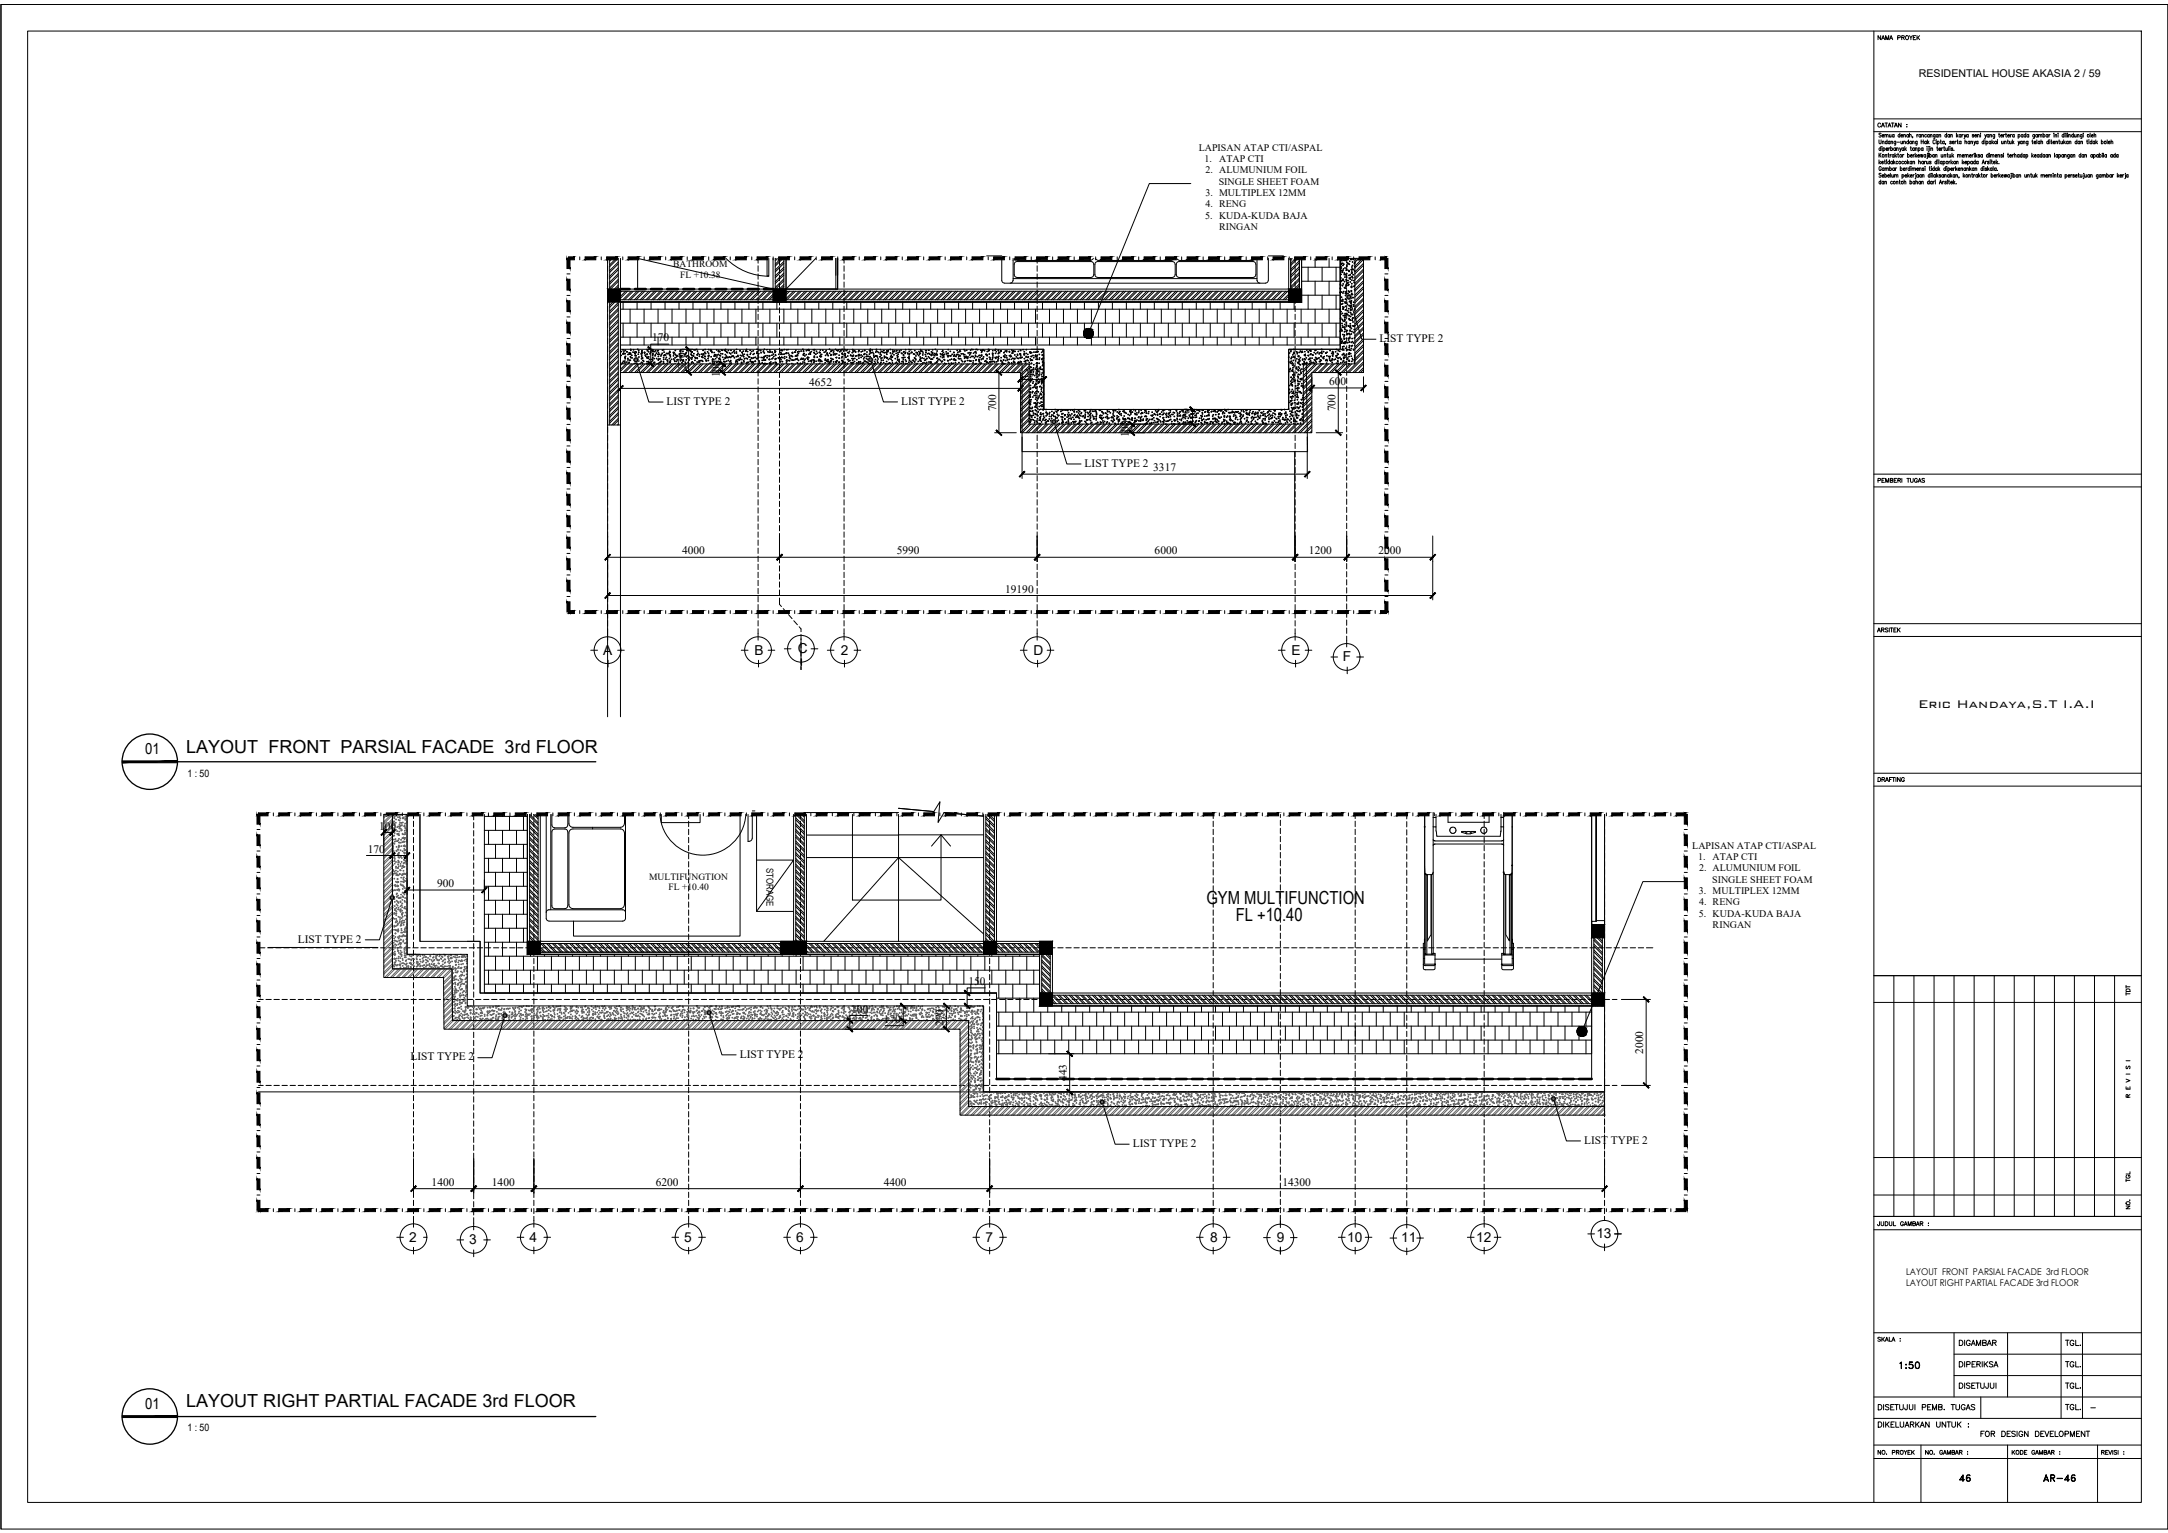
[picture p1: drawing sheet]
<svg xmlns="http://www.w3.org/2000/svg" width="420mm" height="297mm" viewBox="0 0 420 297" stroke-linecap="round" stroke-linejoin="round" font-family="sans-serif">
<defs><g id="words">
<g font-size="4">
<text x="367.2" y="266.3">1:50</text>
<text x="378.9" y="288.2">46</text>
<text x="395.1" y="288.2">AR-46</text>
</g>
<g font-size="3.5">
<text x="36.1" y="145.8">LAYOUT FRONT PARSIAL FACADE 3rd FLOOR</text>
<text x="233.8" y="175.2">GYM MULTIFUNCTION</text>
<text x="239.5" y="178.5">FL +10.40</text>
<text x="36.1" y="272.7">LAYOUT RIGHT PARTIAL FACADE 3rd FLOOR</text>
</g>
<g font-size="3">
<text x="28.1" y="146.1">01</text>
<text x="28.1" y="273">01</text>
</g>
<text font-size="2.9" x="371.8" y="137.2">Eric Handaya,S.T I.A.I</text>
<g font-size="2.7">
<text x="116.9" y="126.8">A</text>
<text x="146.2" y="126.9">B</text>
<text x="154.6" y="126.6">C</text>
<text x="163" y="126.8">2</text>
<text x="200.3" y="126.8">D</text>
<text x="250.3" y="126.8">E</text>
<text x="260.3" y="128.2">F</text>
<text x="309.4" y="239.9">13</text>
<text x="79.3" y="240.6">2</text>
<text x="91" y="241.1">3</text>
<text x="102.6" y="240.6">4</text>
<text x="132.6" y="240.6">5</text>
<text x="154.3" y="240.6">6</text>
<text x="191" y="240.6">7</text>
<text x="234.5" y="240.6">8</text>
<text x="247.5" y="240.7">9</text>
<text x="261.1" y="240.6">10</text>
<text x="271.6" y="240.7">11</text>
<text x="286.1" y="240.6">12</text>
</g>
<text font-size="2.6" x="404.3" y="274.1">-</text>
<g font-size="2.2">
<text x="126.4" y="66.1">170</text>
<text x="132.9" y="71.6" transform="rotate(-90 132.9 71.6)">270</text>
<text x="267.4" y="66.3">LIST TYPE 2</text>
<text x="139.5" y="73.1" transform="rotate(-90 139.5 73.1)">100</text>
<text x="156.8" y="74.7">4652</text>
<text x="198.4" y="73">270</text>
<text x="257.6" y="74.6">600</text>
<text x="129.2" y="78.4">LIST TYPE 2</text>
<text x="174.6" y="78.4">LIST TYPE 2</text>
<text x="193" y="79.7" transform="rotate(-90 193 79.7)">700</text>
<text x="230.6" y="82.5" transform="rotate(-90 230.6 82.5)">170</text>
<text x="258.8" y="79.7" transform="rotate(-90 258.8 79.7)">700</text>
<text x="218.8" y="84.8" transform="rotate(-90 218.8 84.8)">100</text>
<text x="210.2" y="90.4">LIST TYPE 2</text>
<text x="223.5" y="91.3">3317</text>
<text x="132.2" y="107.4">4000</text>
<text x="173.8" y="107.4">5990</text>
<text x="223.8" y="107.4">6000</text>
<text x="253.7" y="107.4">1200</text>
<text x="267.1" y="107.4">2000</text>
<text x="194.8" y="114.8">19190</text>
<text x="73.5" y="160.7">100</text>
<text x="71.3" y="165.2">170</text>
<text x="84.7" y="171.9">900</text>
<text x="57.7" y="182.6">LIST TYPE 2</text>
<text x="187.7" y="190.9">150</text>
<text x="165" y="196.2">100</text>
<text x="171.3" y="198.2">170</text>
<text x="182.9" y="198.8" transform="rotate(-90 182.9 198.8)">270</text>
<text x="79.5" y="205.5">LIST TYPE 2</text>
<text x="143.4" y="204.9">LIST TYPE 2</text>
<text x="206.8" y="209.5" transform="rotate(-90 206.8 209.5)">443</text>
<text x="318.5" y="204.2" transform="rotate(-90 318.5 204.2)">2000</text>
<text x="307" y="221.6">LIST TYPE 2</text>
<text x="219.5" y="222.2">LIST TYPE 2</text>
<text x="83.7" y="229.8">1400</text>
<text x="95.3" y="229.8">1400</text>
<text x="127.1" y="229.8">6200</text>
<text x="171.3" y="229.8">4400</text>
<text x="248.5" y="229.8">14300</text>
</g>
<text font-size="2.1" x="371.9" y="14.9">RESIDENTIAL HOUSE AKASIA 2 / 59</text>
<g font-size="2">
<text x="36.3" y="150.5">1 : 50</text>
<text x="36.3" y="277.3">1 : 50</text>
</g>
<g font-size="1.9">
<text x="232.3" y="29.2">LAPISAN ATAP CTI/ASPAL</text>
<text x="233.4" y="31.4">1.</text>
<text x="233.6" y="33.6">2. ALUMUNIUM FOIL</text>
<text x="236.2" y="35.8">SINGLE SHEET FOAM</text>
<text x="236.3" y="31.4">ATAP CTI</text>
<text x="233.6" y="38">3. MULTIPLEX 12MM</text>
<text x="233.6" y="40.1">4. RENG</text>
<text x="233.6" y="42.3">5. KUDA-KUDA BAJA</text>
<text x="236.3" y="44.5">RINGAN</text>
<text x="328" y="164.5">LAPISAN ATAP CTI/ASPAL</text>
<text x="329.1" y="166.7">1.</text>
<text x="331.9" y="166.7">ATAP CTI</text>
<text x="148.5" y="168.2" transform="rotate(90 148.5 168.2)">STORAGE</text>
<text x="329.2" y="173.2">3. MULTIPLEX 12MM</text>
<text x="329.3" y="168.8">2. ALUMUNIUM FOIL</text>
<text x="331.8" y="171">SINGLE SHEET FOAM</text>
<text x="329.2" y="177.6">5. KUDA-KUDA BAJA</text>
<text x="329.3" y="175.4">4. RENG</text>
<text x="331.9" y="179.8">RINGAN</text>
</g>
<g font-size="1.8">
<text x="130.5" y="51.7">BATHROOM</text>
<text x="131.8" y="53.8">FL +10.38</text>
<text x="125.8" y="170.4">MULTIFUNGTION</text>
<text x="129.6" y="172.5">FL +10.40</text>
<text x="369.4" y="247">LAYOUT FRONT PARSIAL FACADE 3rd FLOOR</text>
<text x="369.4" y="249.2">LAYOUT RIGHT PARTIAL FACADE 3rd FLOOR</text>
</g>
</g></defs>
<!-- layer: XR-KOP A3_MOZART$0$KOP-A1$0$A-GRSKOP -->
<g fill="none" stroke="#000" stroke-width=".19">
<path d="M.2 .9h420v295.4h-420zM5.4 6h409.6v285.1h-409.6zM363.2 6v285.1M420.2 .9h-420v295.4M420.2 .9v295.4M363.2 25.5h51.8M363.2 23h51.8M363.2 91.9h51.8M363.2 94.3h51.8M363.2 120.8h51.8M363.2 123.3h51.8M363.2 149.8h51.8"/>
<path d="M363.2 152.3h51.8M363.2 189h51.8M363.2 194.2h51.8M367 189v46.7M370.9 189v46.7M374.8 189v46.7M378.7 189v46.7M382.6 189v46.7M386.5 189v46.7M390.4 189v46.7M394.3 189v46.7M398.1 189v46.7"/>
<path d="M402 189v46.7M405.9 189v46.7M409.8 189v46.7M363.2 224.3h51.8M363.2 231.5h51.8M363.2 235.7h51.8M363.2 238.3h51.8M363.2 258.2h51.8M378.7 258.2v12.5M389.1 258.2v12.5M399.4 258.2v16.6M403.6 258.2v16.6"/>
<path d="M363.2 280h51.8M363.2 274.8h51.8M363.2 270.7h51.8M372.3 280v11.1M378.7 266.5h36.3M378.7 262.4h36.3M383.9 270.7v4.1M389.1 280v11.1M406.5 280v11.1M363.2 282.6h51.8"/>
</g>
<!-- layer: 8 -->
<g fill="none" stroke="#000" stroke-width=".19">
<path d="M118.2 50.1v32.2M119.8 50.1v32.2M120.2 58.1h132M120.2 56.4h132M123.6 56v-5.9l26.2 5.9M140.7 50.1a11.7 11.7 0 0 0 8.3 3.4M148.7 50.1v3.4h.3v-3.4M150.2 50.1v5.9M151.9 50.1v5.9M152.3 50.1v5.9h10v-5.9v5.9h-10l5.8-5.9M162 50.1v5.9M162.3 53.3v-3.2v5.9"/>
<path d="M250.1 50.1v8.4M251.8 50.1v8.4M202.3 70.2v9.1M253.2 70.2l.2 17.3h-55.3v-17.1M117.8 80.6v58.3M120.2 82.3v56.6M250.9 87.5v21.3M102.6 157.8v27.1M104.3 157.8v27.1M128.2 157.8v1.6h7.5v-1.6M146.6 157.8v18.8h7.2M154.2 157.8v24.6"/>
<path d="M155.9 157.8v24.6M156.3 157.4h17.8M165.2 157.8v16.6h17.2v-12.6M174.1 156.6l6.9 .7 1.2-2-.4 4 1.2-1.9 7.6 .7M174.1 157.8v8.4l-14.5 16.2M191.1 157.8v27.1M192.7 157.8v27.1M146.6 166.7h7.2l-7.2 9.9M156.3 166.2h17.8l16.5 14.8M156.3 161.8h17.8M174.1 161.8h16.5M180.5 163.9l1.9-2.1 1.8 2.1"/>
<path d="M190.6 166.2h-16.5v16.2M308.9 179.2v15.7M310.5 179.2v15.7M52 183.6h21.2M102.2 184.5h101.8M102.2 182.8h101.8M201.5 192.8h107M201.5 194.5h107M201.9 184.9v10M203.5 182.4v12.5"/>
</g>
<!-- layer: AS -->
<g fill="none" stroke="#000" stroke-width=".19">
<path d="M117.8 50.1v.9M117.8 51.5v1.1M117.8 53.1v1M117.8 54.6v1.1M117.8 56.2v1M117.8 57.8v1M117.8 59.3v1.1M146.9 50.1v.9M146.9 51.5v1.1M146.9 53.1v1M146.9 54.6v1.1M146.9 56.2v1"/>
<path d="M146.9 57.8v1M146.9 59.3v1.1M151.1 50.1v1.2M151.1 51.8v1.1M151.1 53.4v1M151.1 54.9v1.1M151.1 56.5v1M151.1 58.1v1M151.1 59.6v1.1M163.6 50.1v.9M163.6 51.5v1.1M163.6 53.1v1"/>
<path d="M163.6 54.6v1.1M163.6 56.2v1M163.6 57.8v1M163.6 59.3v1.1M201 50.1v.9M201 51.5v1.1M201 53.1v1M201 54.6v1.1M201 56.2v1M201 57.8v1M201 59.3v1.1M251 50.1v.9"/>
<path d="M251 51.5v1.1M251 53.1v1M251 54.6v1.1M251 56.2v1M251 57.8v1M251 59.3v1.1M261 50.1v.8M261 51.4v1M261 52.9v1.1M261 54.5v1M261 56.1v1M261 57.6v1.1"/>
<path d="M261 59.2v1M117.8 60.9v1M117.8 62.4v1.1M117.8 64v1.1M117.8 65.6v1M117.8 67.1v1.1M117.8 68.7v1M117.8 70.3v1M117.8 71.8v1.1M117.8 73.4v1M117.8 75v1M117.8 76.5v1.1"/>
<path d="M117.8 78.1v1M117.8 79.6v1.1M146.9 60.9v1M146.9 62.4v1.1M146.9 64v1.1M146.9 65.6v1M146.9 67.1v1.1M146.9 68.7v1M146.9 70.3v1M146.9 71.8v1.1M146.9 73.4v1M146.9 75v1"/>
<path d="M146.9 76.5v1.1M146.9 78.1v1M146.9 79.6v1.1M151.1 61.2v1M151.1 62.7v1.1M151.1 64.3v1M151.1 65.9v1M151.1 67.4v1.1M151.1 69v1M151.1 70.6v1M151.1 72.1v1.1M151.1 73.7v1"/>
<path d="M151.1 75.3v1M151.1 76.8v1.1M151.1 78.4v1M151.1 79.9v1.1M163.6 60.9v1M163.6 62.4v1.1M163.6 64v1.1M163.6 65.6v1M163.6 67.1v1.1M163.6 68.7v1M163.6 70.3v1M163.6 71.8v1.1"/>
<path d="M163.6 73.4v1M163.6 75v1M163.6 76.5v1.1M163.6 78.1v1M163.6 79.6v1.1M201 60.9v1M201 62.4v1.1M201 64v1.1M201 65.6v1M201 67.1v1.1M201 68.7v1M201 70.3v1"/>
<path d="M201 71.8v1.1M201 73.4v1M201 75v1M201 76.5v1.1M201 78.1v1M201 79.6v1.1M251 60.9v1M251 62.4v1.1M251 64v1.1M251 65.6v1M251 67.1v1.1M251 68.7v1"/>
<path d="M251 70.3v1M251 71.8v1.1M251 73.4v1M251 75v1M251 76.5v1.1M251 78.1v1M251 79.6v1.1M261 60.8v1M261 62.3v1.1M261 63.9v1M261 65.5v1M261 67v1.1"/>
<path d="M261 68.6v1M261 70.1v1.1M261 71.7v1M261 73.3v1M261 74.8v1.1M261 76.4v1M261 77.9v1.1M261 79.5v1M117.8 81.2v1M117.8 82.8v1M117.8 84.3v1.1M117.8 85.9v1"/>
<path d="M117.8 87.4v1.1M117.8 89v1.1M117.8 90.6v1M117.8 92.1v1.1M117.8 93.7v1M117.8 95.3v1M117.8 96.8v1.1M117.8 98.4v1M117.8 100v1M146.9 81.2v1M146.9 82.8v1M146.9 84.3v1.1"/>
<path d="M146.9 85.9v1M146.9 87.4v1.1M146.9 89v1.1M146.9 90.6v1M146.9 92.1v1.1M146.9 93.7v1M146.9 95.3v1M146.9 96.8v1.1M146.9 98.4v1M146.9 100v1M151.1 81.5v1M151.1 83.1v1"/>
<path d="M151.1 84.6v1.1M151.1 86.2v1M151.1 87.7v1.1M151.1 89.3v1M151.1 90.9v1M151.1 92.4v1.1M151.1 94v1M151.1 95.6v1M151.1 97.1v1.1M151.1 98.7v1M163.6 81.2v1M163.6 82.8v1"/>
<path d="M163.6 84.3v1.1M163.6 85.9v1M163.6 87.4v1.1M163.6 89v1.1M163.6 90.6v1M163.6 92.1v1.1M163.6 93.7v1M163.6 95.3v1M163.6 96.8v1.1M163.6 98.4v1M163.6 100v1M201 81.2v1"/>
<path d="M201 82.8v1M201 84.3v1.1M201 85.9v1M201 87.4v1.1M201 89v1.1M201 90.6v1M201 92.1v1.1M201 93.7v1M201 95.3v1M201 96.8v1.1M201 98.4v1M201 100v1"/>
<path d="M251 81.2v1M251 82.8v1M251 84.3v1.1M251 85.9v1M251 87.4v1.1M251 89v1.1M251 90.6v1M251 92.1v1.1M251 93.7v1M251 95.3v1M251 96.8v1.1M251 98.4v1"/>
<path d="M251 100v1M261 81.1v1M261 82.6v1.1M261 84.2v1M261 85.8v1M261 87.3v1.1M261 88.9v1M261 90.5v1M261 92v1.1M261 93.6v1M261 95.1v1.1M261 96.7v1"/>
<path d="M261 98.3v1M261 99.8v1.1M117.8 101.5v1.1M117.8 103.1v1M117.8 104.6v1.1M117.8 106.2v1M117.8 107.8v1M117.8 109.3v1.1M117.8 110.9v1M117.8 112.4v1.1M117.8 114v1M117.8 115.6v1"/>
<path d="M117.8 117.1v1.1M117.8 118.7v1M146.9 101.5v1.1M146.9 103.1v1M146.9 104.6v1.1M146.9 106.2v1M146.9 107.8v1M146.9 109.3v1.1M146.9 110.9v1M146.9 112.4v1.1M146.9 114v1M146.9 115.6v1"/>
<path d="M146.9 117.1v1.1M146.9 118.7v1M151.1 100.3v1M151.1 101.8v1.1M151.1 103.4v1M151.1 104.9v1.1M151.1 106.5v1M151.1 108.1v1M151.1 109.6v1.1M151.1 111.2v1M151.1 112.7v1.1M151.1 114.3v1"/>
<path d="M151.1 115.9v1.2l.3 .4M151.8 117.9l.7 .8M152.8 119.1l.7 .8M163.6 101.5v1.1M163.6 103.1v1M163.6 104.6v1.1M163.6 106.2v1M163.6 107.8v1M163.6 109.3v1.1M163.6 110.9v1M163.6 112.4v1.1M163.6 114v1"/>
<path d="M163.6 115.6v1M163.6 117.1v1.1M163.6 118.7v1M201 101.5v1.1M201 103.1v1M201 104.6v1.1M201 106.2v1M201 107.8v1M201 109.3v1.1M201 110.9v1M201 112.4v1.1M201 114v1"/>
<path d="M201 115.6v1M201 117.1v1.1M201 118.7v1M251 101.5v1.1M251 103.1v1M251 104.6v1.1M251 106.2v1M251 107.8v1M251 109.3v1.1M251 110.9v1M251 112.4v1.1M251 114v1"/>
<path d="M251 115.6v1M251 117.1v1.1M251 118.7v1M261 101.4v1M261 102.9v1.1M261 104.5v1M261 106.1v1M261 107.6v1.1M261 109.2v1M261 110.8v1M261 112.3v1.1M261 113.9v1"/>
<path d="M261 115.5v1M261 117v1.1M261 118.6v1M117.8 120.3v1M117.8 121.8v1M146.9 120.3v1M146.9 121.8v1M153.8 120.3l.7 .8M154.9 121.4l.3 .5v.5M155.2 122.9v1.1M155.2 124.5v1M155.2 126.1v1"/>
<path d="M155.2 127.6v1.1M155.2 129.2v.5M163.6 120.3v1M163.6 121.8v1M201 120.3v1M201 121.8v1M251 120.3v1M251 121.8v1M261 120.1v1.1M261 121.7v1M261 123.3v.8M80.1 157.8v.8"/>
<path d="M80.1 159.1v1.1M91.8 157.8v1.1M91.8 159.4v1M103.5 157.8v.8M103.5 159.1v1.1M133.5 157.8v.8M133.5 159.1v1.1M155.1 157.8v.8M155.1 159.1v1.1M191.8 157.8v.8M191.8 159.1v1.1M235.1 157.8v.8"/>
<path d="M235.1 159.1v1.1M248.1 157.8v.6M248.1 158.9v1.1M262.6 157.8v.8M262.6 159.1v1.1M272.6 157.8v.9M272.6 159.2v1M287.6 157.8v.8M287.6 159.1v1.1M311 157.8v.8M311 158.9v1.3M80.1 160.7v1"/>
<path d="M80.1 162.2v1.1M80.1 163.8v1.1M80.1 165.4v1M80.1 166.9v1.1M80.1 168.5v1.1M80.1 170.1v1M80.1 171.6v1.1M80.1 173.2v1M80.1 174.8v1M80.1 176.3v1.1M80.1 177.9v1M80.1 179.4v1.1"/>
<path d="M91.8 160.9v1.1M91.8 162.5v1M91.8 164.1v1M91.8 165.6v1.1M91.8 167.2v1M91.8 168.8v1M91.8 170.3v1.1M91.8 171.9v1M91.8 173.4v1.1M91.8 175v1.1M91.8 176.6v1M91.8 178.1v1.1"/>
<path d="M91.8 179.7v1M103.5 160.7v1M103.5 162.2v1.1M103.5 163.8v1.1M103.5 165.4v1M103.5 166.9v1.1M103.5 168.5v1.1M103.5 170.1v1M103.5 171.6v1.1M103.5 173.2v1M103.5 174.8v1M103.5 176.3v1.1"/>
<path d="M103.5 177.9v1M103.5 179.4v1.1M133.5 160.7v1M133.5 162.2v1.1M133.5 163.8v1.1M133.5 165.4v1M133.5 166.9v1.1M133.5 168.5v1.1M133.5 170.1v1M133.5 171.6v1.1M133.5 173.2v1M133.5 174.8v1"/>
<path d="M133.5 176.3v1.1M133.5 177.9v1M133.5 179.4v1.1M155.1 160.7v1M155.1 162.2v1.1M155.1 163.8v1.1M155.1 165.4v1M155.1 166.9v1.1M155.1 168.5v1.1M155.1 170.1v1M155.1 171.6v1.1M155.1 173.2v1"/>
<path d="M155.1 174.8v1M155.1 176.3v1.1M155.1 177.9v1M155.1 179.4v1.1M191.8 160.7v1M191.8 162.2v1.1M191.8 163.8v1.1M191.8 165.4v1M191.8 166.9v1.1M191.8 168.5v1.1M191.8 170.1v1M191.8 171.6v1.1"/>
<path d="M191.8 173.2v1M191.8 174.8v1M191.8 176.3v1.1M191.8 177.9v1M191.8 179.4v1.1M235.1 160.7v1M235.1 162.2v1.1M235.1 163.8v1.1M235.1 165.4v1M235.1 166.9v1.1M235.1 168.5v1.1M235.1 170.1v1"/>
<path d="M235.1 171.6v1.1M235.1 173.2v1M235.1 174.8v1M235.1 176.3v1.1M235.1 177.9v1M235.1 179.4v1.1M248.1 160.5v1M248.1 162.1v1M248.1 163.6v1.1M248.1 165.2v1M248.1 166.7v1.1M248.1 168.3v1"/>
<path d="M248.1 169.9v1M248.1 171.4v1.1M248.1 173v1M248.1 174.5v1.1M248.1 176.1v1.1M248.1 177.7v1M248.1 179.2v1.1M262.6 160.7v1M262.6 162.2v1.1M262.6 163.8v1.1M262.6 165.4v1M262.6 166.9v1.1"/>
<path d="M262.6 168.5v1.1M262.6 170.1v1M262.6 171.6v1.1M262.6 173.2v1M262.6 174.8v1M262.6 176.3v1.1M262.6 177.9v1M262.6 179.4v1.1M272.6 160.8v1M272.6 162.3v1.1M272.6 163.9v1M272.6 165.4v1.1"/>
<path d="M272.6 167v1M272.6 168.6v1M272.6 170.1v1.1M272.6 171.7v1M272.6 173.3v1M272.6 174.8v1.1M272.6 176.4v1M272.6 177.9v1.1M272.6 179.5v1.1M287.6 160.7v1M287.6 162.2v1.1M287.6 163.8v1.1"/>
<path d="M287.6 165.4v1M287.6 166.9v1.1M287.6 168.5v1.1M287.6 170.1v1M287.6 171.6v1.1M287.6 173.2v1M287.6 174.8v1M287.6 176.3v1.1M287.6 177.9v1M287.6 179.4v1.1M311 160.5v1.2M311 162.1v1.2"/>
<path d="M311 163.6v1.3M311 165.2v1.2M311 166.8v1.2M311 168.3v1.3M311 169.9v1.2M311 171.5v1.2M311 173v1.2M311 174.6v1.2M311 176.1v1.3M311 177.7v1.2M311 179.3v1.2M50.1 183.6h1.3"/>
<path d="M50.1 193.7h.9M51.5 193.7h1.1M51.9 183.6h1M53.1 193.7h1M53.4 183.6h1.1M54.7 193.7h1M55 183.6h1M56.2 193.7h1.1M56.6 183.6h1M57.8 193.7h1M58.1 183.6h1.1M59.4 193.7h1"/>
<path d="M59.7 183.6h1M60.9 193.7h1.1M61.3 183.6h1M62.5 193.7h1M62.8 183.6h1.1M64 193.7h1.1M64.4 183.6h1M65.6 193.7h1M65.9 183.6h1.1M67.2 193.7h1M67.5 183.6h1M68.7 193.7h1.1"/>
<path d="M69.1 183.6h1M70.3 193.7h1M70.6 183.6h1.1M71.8 193.7h1.1M72.2 183.6h1M73.4 193.7h1M73.7 183.6h1.1M75 193.7h1M75.3 183.6h1M76.5 193.7h1.1M76.9 183.6h1M78.1 193.7h1"/>
<path d="M78.4 183.6h1.1M79.7 193.7h1M80 183.6h1M80.1 181v1M80.1 182.6v1M80.1 184.1v1.1M80.1 185.7v1M80.1 187.2v1.1M80.1 188.8v1.1M80.1 190.4v1M80.1 191.9v1.1M80.1 193.5v1"/>
<path d="M80.1 195.1v1M80.1 196.6v1.1M80.1 198.2v1M80.1 199.8v1M81.2 193.7h1.1M81.6 183.6h1M82.8 193.7h1M83.1 183.6h1.1M84.3 193.7h1.1M84.7 183.6h1M85.9 193.7h1.1M86.3 183.6h1"/>
<path d="M87.5 193.7h1M87.8 183.6h1.1M89 193.7h1.1M89.4 183.6h1M90.6 193.7h1M90.9 183.6h1.1M91.8 181.3v1M91.8 182.8v1.1M91.8 184.4v1M91.8 186v1M91.8 187.5v1.1M91.8 189.1v1"/>
<path d="M91.8 190.6v1.1M91.8 192.2v1M91.8 193.8v1M91.8 195.3v1.1M91.8 196.9v1M91.8 198.4v1.1M92.2 193.7h1M92.5 183.6h1M93.7 193.7h1.1M94.1 183.6h1M95.3 193.7h1M95.6 183.6h1.1"/>
<path d="M96.8 193.7h1.1M97.2 183.6h1M98.4 193.7h1M98.7 183.6h1.1M100 193.7h1M100.3 183.6h1M101.5 193.7h1.1M101.9 183.6h1M103.1 193.7h1M103.5 181v1M103.5 182.6v1h1M103.5 184.1v1.1"/>
<path d="M103.5 185.7v1M103.5 187.2v1.1M103.5 188.8v1.1M103.5 190.4v1M103.5 191.9v1.1M103.5 193.5v1M103.5 195.1v1M103.5 196.6v1.1M103.5 198.2v1M103.5 199.8v1M104.6 193.7h1.1M105 183.6h1"/>
<path d="M106.2 193.7h1.1M106.6 183.6h1M107.8 193.7h1M108.1 183.6h1.1M109.3 193.7h1.1M109.7 183.6h1M110.9 193.7h1.1M111.3 183.6h1M112.5 193.7h1M112.8 183.6h1.1M114 193.7h1.1M114.4 183.6h1"/>
<path d="M115.6 193.7h1M115.9 183.6h1.1M117.2 193.7h1M117.5 183.6h1M118.7 193.7h1.1M119.1 183.6h1M120.3 193.7h1M120.6 183.6h1.1M121.8 193.7h1.1M122.2 183.6h1M123.4 193.7h1M123.7 183.6h1.1"/>
<path d="M125 193.7h1M125.3 183.6h1M126.5 193.7h1.1M126.9 183.6h1M128.1 193.7h1M128.4 183.6h1.1M129.6 193.7h1.1M130 183.6h1M131.2 193.7h1M131.6 183.6h1M132.8 193.7h1M133.1 183.6h1.1"/>
<path d="M133.5 181v1M133.5 182.6v1M133.5 184.1v1.1M133.5 185.7v1M133.5 187.2v1.1M133.5 188.8v1.1M133.5 190.4v1M133.5 191.9v1.1M133.5 193.5v1M133.5 195.1v1M133.5 196.6v1.1M133.5 198.2v1"/>
<path d="M133.5 199.8v1M134.3 193.7h1.1M134.7 183.6h1M135.9 193.7h1M136.2 183.6h1.1M137.5 193.7h1M137.8 183.6h1.1M139 193.7h1.1M139.4 183.6h1M140.6 193.7h1M140.9 183.6h1.1M142.2 193.7h1"/>
<path d="M142.5 183.6h1M143.7 193.7h1.1M144.1 183.6h1M145.3 193.7h1M145.6 183.6h1.1M146.8 193.7h1.1M147.2 183.6h1M148.4 193.7h1M148.8 183.6h1M150 193.7h1M150.3 183.6h1.1M151.5 193.7h1.1"/>
<path d="M151.9 183.6h1M153.1 193.7h1M153.4 183.6h1.1M154.6 193.7h1.1M155 183.6h1M155.1 181v1M155.1 182.6v1M155.1 184.1v1.1M155.1 185.7v1M155.1 187.2v1.1M155.1 188.8v1.1M155.1 190.4v1"/>
<path d="M155.1 191.9v1.1M155.1 193.5v1M155.1 195.1v1M155.1 196.6v1.1M155.1 198.2v1M155.1 199.8v1M156.2 193.7h1M156.6 183.6h1M157.8 193.7h1M158.1 183.6h1.1M159.3 193.7h1.1M159.7 183.6h1"/>
<path d="M160.9 193.7h1M161.2 183.6h1.1M162.5 193.7h1M162.8 183.6h1.1M164 193.7h1.1M164.4 183.6h1M165.6 193.7h1M165.9 183.6h1.1M167.2 193.7h1M167.5 183.6h1.1M168.7 193.7h1.1M169.1 183.6h1"/>
<path d="M170.3 193.7h1M170.6 183.6h1.1M171.8 193.7h1.1M172.2 183.6h1M173.4 193.7h1M173.8 183.6h1M175 193.7h1M175.3 183.6h1.1M176.5 193.7h1.1M176.9 183.6h1M178.1 193.7h1M178.4 183.6h1.1"/>
<path d="M179.7 193.7h1M180 183.6h1M181.2 193.7h1.1M181.6 183.6h1M182.8 193.7h1M183.1 183.6h1.1M184.3 193.7h1.1M184.7 183.6h1M185.9 193.7h1M186.2 183.6h1.1M187.5 193.7h1M187.8 183.6h1"/>
<path d="M189 193.7h1.1M189.4 183.6h1M190.6 193.7h1M190.9 183.6h1.1M191.8 181v1M191.8 182.6v1M191.8 184.1v1.1M191.8 185.7v1M191.8 187.2v1.1M191.8 188.8v1.1M191.8 190.4v1M191.8 191.9v1.1"/>
<path d="M191.8 193.5v1M191.8 195.1v1M191.8 196.6v1.1M191.8 198.2v1M191.8 199.8v1M192.2 193.7h1M192.5 183.6h1M193.7 193.7h1.1M194.1 183.6h1M195.3 193.7h1M195.6 183.6h1.1M196.9 193.7h1"/>
<path d="M197.2 183.6h1M198.4 193.7h1.1M198.8 183.6h1M200 193.7h1M200.3 183.6h1.1M201.5 193.7h1.1M201.9 183.6h1M203.1 193.7h1M203.4 183.6h1.1M204.7 193.7h1M205 183.6h1M206.2 193.7h1.1"/>
<path d="M206.6 183.6h1M207.8 193.7h1M208.1 183.6h1.1M209.3 193.7h1.1M209.7 183.6h1M210.9 193.7h1M211.2 183.6h1.1M212.5 193.7h1M212.8 183.6h1M214 193.7h1.1M214.4 183.6h1M215.6 193.7h1"/>
<path d="M215.9 183.6h1.1M217.1 193.7h1.1M217.5 183.6h1M218.7 193.7h1.1M219.1 183.6h1M220.3 193.7h1M220.6 183.6h1.1M221.8 193.7h1.1M222.2 183.6h1M223.4 193.7h1.1M223.8 183.6h1M225 193.7h1"/>
<path d="M225.3 183.6h1.1M226.5 193.7h1.1M226.9 183.6h1M228.1 193.7h1M228.4 183.6h1.1M229.7 193.7h1M230 183.6h1M231.2 193.7h1.1M231.6 183.6h1M232.8 193.7h1M233.1 183.6h1.1M234.3 193.7h1.1"/>
<path d="M234.7 183.6h1M235.1 181v1M235.1 182.6v1M235.1 184.1v1.1M235.1 185.7v1M235.1 187.2v1.1M235.1 188.8v1.1M235.1 190.4v1M235.1 191.9v1.1M235.1 193.5v1M235.1 195.1v1M235.1 196.6v1.1"/>
<path d="M235.1 198.2v1M235.1 199.8v1M235.9 193.7h1M236.2 183.6h1.1M237.5 193.7h1M237.8 183.6h1M239 193.7h1.1M239.4 183.6h1M240.6 193.7h1M240.9 183.6h1.1M242.1 193.7h1.1M242.5 183.6h1"/>
<path d="M243.7 193.7h1.1M244.1 183.6h1M245.3 193.7h1M245.6 183.6h1.1M246.8 193.7h1.1M247.2 183.6h1M248.1 180.8v1M248.1 182.4v1M248.1 183.9v1.1M248.1 185.5v1M248.1 187.1v1M248.1 188.6v1.1"/>
<path d="M248.1 190.2v1M248.1 191.7v1.1M248.1 193.3v1M248.1 194.9v1M248.1 196.4v1.1M248.1 198v1M248.1 199.5v1.1M248.4 193.7h1M248.8 183.6h1M250 193.7h1M250.3 183.6h1.1M251.5 193.7h1.1"/>
<path d="M251.9 183.6h1M253.1 193.7h1M253.4 183.6h1.1M254.7 193.7h1M255 183.6h1M256.2 193.7h1.1M256.6 183.6h1M257.8 193.7h1M258.1 183.6h1.1M259.3 193.7h1.1M259.7 183.6h1M260.9 193.7h1"/>
<path d="M261.2 183.6h1.1M262.5 193.7h1M262.6 181v1M262.6 182.6v1M262.6 184.1v1.1M262.6 185.7v1M262.6 187.2v1.1M262.6 188.8v1.1M262.6 190.4v1M262.6 191.9v1.1M262.6 193.5v1M262.6 195.1v1"/>
<path d="M262.6 196.6v1.1M262.6 198.2v1M262.6 199.8v1M262.8 183.6h1M264 193.7h1.1M264.4 183.6h1M265.6 193.7h1M265.9 183.6h1.1M267.1 193.7h1.1M267.5 183.6h1M268.7 193.7h1M269 183.6h1.1"/>
<path d="M270.3 193.7h1M270.6 183.6h1.1M271.8 193.7h1.1M272.2 183.6h1M272.6 181.1v1M272.6 182.6v1.1M272.6 184.2v1M272.6 185.8v1M272.6 187.3v1.1M272.6 188.9v1M272.6 190.4v1.1M272.6 192v1"/>
<path d="M272.6 193.6v1M272.6 195.1v1.1M272.6 196.7v1M272.6 198.3v1M272.6 199.8v1.1M273.4 193.7h1M273.7 183.6h1.1M275 193.7h1M275.3 183.6h1.1M276.5 193.7h1.1M276.9 183.6h1M278.1 193.7h1"/>
<path d="M278.4 183.6h1.1M279.7 193.7h1M280 183.6h1M281.2 193.7h1.1M281.6 183.6h1M282.8 193.7h1M283.1 183.6h1.1M284.3 193.7h1.1M284.7 183.6h1M285.9 193.7h1M286.2 183.6h1.1M287.5 193.7h1"/>
<path d="M287.6 181v1M287.6 182.6v1M287.6 184.1v1.1M287.6 185.7v1M287.6 187.2v1.1M287.6 188.8v1.1M287.6 190.4v1M287.6 191.9v1.1M287.6 193.5v1M287.6 195.1v1M287.6 196.6v1.1M287.6 198.2v1"/>
<path d="M287.6 199.8v1M287.8 183.6h1M289 193.7h1.1M289.4 183.6h1M290.6 193.7h1M290.9 183.6h1.1M292.1 193.7h1.1M292.5 183.6h1M293.7 193.7h1M294 183.6h1.1M295.3 193.7h1M295.6 183.6h1.1"/>
<path d="M296.8 193.7h1.1M297.2 183.6h1M298.4 193.7h1M298.7 183.6h1.1M300 193.7h1M300.3 183.6h1M301.5 193.7h1.1M301.9 183.6h1M303.1 193.7h1M303.4 183.6h1.1M304.7 193.7h1M305 183.6h1"/>
<path d="M306.2 193.7h1.1M306.6 183.6h1M307.8 193.7h1M308.1 183.6h1.1M309.3 193.7h1.1M309.7 183.6h1M310.9 193.7h1M311 180.8v1.2M311 182.4v1.2M311 183.9v1.3M311 185.5v1.2M311 187.1v1.2"/>
<path d="M311 188.6v1.3M311 190.2v1.2M311 191.8v1.2M311 193.3v1.2M311 194.9v1.2M311 196.5v1.2M311 198v1.2M311 199.6v1.2M311.2 183.6h1.1M312.5 193.7h.9M312.8 183.6h1.1M314.4 183.6h1"/>
<path d="M315.9 183.6h1.1M317.5 183.6h1M319.1 183.6h1.2M50.1 210.3h.9M51.5 210.3h1.1M53.1 210.3h1M54.7 210.3h1M56.2 210.3h1.1M57.8 210.3h1M59.4 210.3h1M60.9 210.3h1.1M62.5 210.3h1"/>
<path d="M64 210.3h1.1M65.6 210.3h1M67.2 210.3h1M68.7 210.3h1.1M70.3 210.3h1M71.8 210.3h1.1M73.4 210.3h1M75 210.3h1M76.5 210.3h1.1M78.1 210.3h1M79.7 210.3h1M80.1 201.3v1.1"/>
<path d="M80.1 202.9v1M80.1 204.4v1.1M80.1 206v1M80.1 207.6v1M80.1 209.1v1.1M80.1 210.7v1M80.1 212.2v1.1M80.1 213.8v1M80.1 215.4v1M80.1 216.9v1.1M80.1 218.5v1M81.2 210.3h1.1"/>
<path d="M82.8 210.3h1M84.3 210.3h1.1M85.9 210.3h1.1M87.5 210.3h1M89 210.3h1.1M90.6 210.3h1M91.8 200v1M91.8 201.6v1M91.8 203.1v1.1M91.8 204.7v1M91.8 206.3v1M91.8 207.8v1.1"/>
<path d="M91.8 209.4v1M91.8 211v1M91.8 212.5v1.1M91.8 214.1v1M91.8 215.6v1.1M91.8 217.2v1M91.8 218.8v1M92.2 210.3h1M93.7 210.3h1.1M95.3 210.3h1M96.8 210.3h1.1M98.4 210.3h1"/>
<path d="M100 210.3h1M101.5 210.3h1.1M103.1 210.3h1M103.5 201.3v1.1M103.5 202.9v1M103.5 204.4v1.1M103.5 206v1M103.5 207.6v1M103.5 209.1v1.1M103.5 210.7v1M103.5 212.2v1.1M103.5 213.8v1"/>
<path d="M103.5 215.4v1M103.5 216.9v1.1M103.5 218.5v1M104.6 210.3h1.1M106.2 210.3h1.1M107.8 210.3h1M109.3 210.3h1.1M110.9 210.3h1.1M112.5 210.3h1M114 210.3h1.1M115.6 210.3h1M117.2 210.3h1"/>
<path d="M118.7 210.3h1.1M120.3 210.3h1M121.8 210.3h1.1M123.4 210.3h1M125 210.3h1M126.5 210.3h1.1M128.1 210.3h1M129.6 210.3h1.1M131.2 210.3h1M132.8 210.3h1M133.5 201.3v1.1M133.5 202.9v1"/>
<path d="M133.5 204.4v1.1M133.5 206v1M133.5 207.6v1M133.5 209.1v1.1M133.5 210.7v1M133.5 212.2v1.1M133.5 213.8v1M133.5 215.4v1M133.5 216.9v1.1M133.5 218.5v1M134.3 210.3h1.1M135.9 210.3h1"/>
<path d="M137.5 210.3h1M139 210.3h1.1M140.6 210.3h1M142.2 210.3h1M143.7 210.3h1.1M145.3 210.3h1M146.8 210.3h1.1M148.4 210.3h1M150 210.3h1M151.5 210.3h1.1M153.1 210.3h1M154.6 210.3h1.1"/>
<path d="M155.1 201.3v1.1M155.1 202.9v1M155.1 204.4v1.1M155.1 206v1M155.1 207.6v1M155.1 209.1v1.1M155.1 210.7v1M155.1 212.2v1.1M155.1 213.8v1M155.1 215.4v1M155.1 216.9v1.1M155.1 218.5v1"/>
<path d="M156.2 210.3h1M157.8 210.3h1M159.3 210.3h1.1M160.9 210.3h1M162.5 210.3h1M164 210.3h1.1M165.6 210.3h1M167.2 210.3h1M168.7 210.3h1.1M170.3 210.3h1M171.8 210.3h1.1M173.4 210.3h1"/>
<path d="M175 210.3h1M176.5 210.3h1.1M178.1 210.3h1M179.7 210.3h1M181.2 210.3h1.1M182.8 210.3h1M184.3 210.3h1.1M185.9 210.3h1M187.5 210.3h1M189 210.3h1.1M190.6 210.3h1M191.8 201.3v1.1"/>
<path d="M191.8 202.9v1M191.8 204.4v1.1M191.8 206v1M191.8 207.6v1M191.8 209.1v1.1M191.8 210.7v1M191.8 212.2v1.1M191.8 213.8v1M191.8 215.4v1M191.8 216.9v1.1M191.8 218.5v1M192.2 210.3h1"/>
<path d="M193.7 210.3h1.1M195.3 210.3h1M196.9 210.3h1M198.4 210.3h1.1M200 210.3h1M201.5 210.3h1.1M203.1 210.3h1M204.7 210.3h1M206.2 210.3h1.1M207.8 210.3h1M209.3 210.3h1.1M210.9 210.3h1"/>
<path d="M212.5 210.3h1M214 210.3h1.1M215.6 210.3h1M217.1 210.3h1.1M218.7 210.3h1.1M220.3 210.3h1M221.8 210.3h1.1M223.4 210.3h1.1M225 210.3h1M226.5 210.3h1.1M228.1 210.3h1M229.7 210.3h1"/>
<path d="M231.2 210.3h1.1M232.8 210.3h1M234.3 210.3h1.1M235.1 201.3v1.1M235.1 202.9v1M235.1 204.4v1.1M235.1 206v1M235.1 207.6v1M235.1 209.1v1.1M235.1 210.7v1M235.1 212.2v1.1M235.1 213.8v1"/>
<path d="M235.1 215.4v1M235.1 216.9v1.1M235.1 218.5v1M235.9 210.3h1M237.5 210.3h1M239 210.3h1.1M240.6 210.3h1M242.1 210.3h1.1M243.7 210.3h1.1M245.3 210.3h1M246.8 210.3h1.1M248.1 201.1v1"/>
<path d="M248.1 202.7v1M248.1 204.2v1.1M248.1 205.8v1M248.1 207.4v1M248.1 208.9v1.1M248.1 210.5v1M248.1 212.1v1M248.1 213.6v1.1M248.1 215.2v1M248.1 216.7v1.1M248.1 218.3v1M248.1 219.9v1"/>
<path d="M248.4 210.3h1M250 210.3h1M251.5 210.3h1.1M253.1 210.3h1M254.7 210.3h1M256.2 210.3h1.1M257.8 210.3h1M259.3 210.3h1.1M260.9 210.3h1M262.5 210.3h1M262.6 201.3v1.1M262.6 202.9v1"/>
<path d="M262.6 204.4v1.1M262.6 206v1M262.6 207.6v1M262.6 209.1v1.1M262.6 210.7v1M262.6 212.2v1.1M262.6 213.8v1M262.6 215.4v1M262.6 216.9v1.1M262.6 218.5v1M264 210.3h1.1M265.6 210.3h1"/>
<path d="M267.1 210.3h1.1M268.7 210.3h1M270.3 210.3h1M271.8 210.3h1.1M272.6 201.4v1M272.6 203v1M272.6 204.5v1.1M272.6 206.1v1M272.6 207.6v1.1M272.6 209.2v1M272.6 210.8v1M272.6 212.3v1.1"/>
<path d="M272.6 213.9v1M272.6 215.4v1.1M272.6 217v1M272.6 218.6v1M273.4 210.3h1M275 210.3h1M276.5 210.3h1.1M278.1 210.3h1M279.7 210.3h1M281.2 210.3h1.1M282.8 210.3h1M284.3 210.3h1.1"/>
<path d="M285.9 210.3h1M287.5 210.3h1M287.6 201.3v1.1M287.6 202.9v1M287.6 204.4v1.1M287.6 206v1M287.6 207.6v1M287.6 209.1v1.1M287.6 210.7v1M287.6 212.2v1.1M287.6 213.8v1M287.6 215.4v1"/>
<path d="M287.6 216.9v1.1M287.6 218.5v1M289 210.3h1.1M290.6 210.3h1M292.1 210.3h1.1M293.7 210.3h1M295.3 210.3h1M296.8 210.3h1.1M298.4 210.3h1M300 210.3h1M301.5 210.3h1.1M303.1 210.3h1"/>
<path d="M304.7 210.3h1M306.2 210.3h1.1M307.8 210.3h1M309.3 210.3h1.1M310.9 210.3h1M311 201.1v1.3M311 202.7v1.2M311 204.3v1.2M311 205.8v1.2M311 207.4v1.2M311 209v1.2M311 210.5v1.2"/>
<path d="M311 212.1v1.2M311 213.6v1.2M311 215.2v1.2M311 216.8v1.2M311 218.3v1.2M311 219.9v1.2M312.5 210.3h.9M80.1 220.1v1M80.1 221.6v1.1M80.1 223.2v1M80.1 224.8v1M80.1 226.3v1.1"/>
<path d="M80.1 227.9v1M80.1 229.4v1.1M80.1 231v1M80.1 232.6v1M80.1 234.1v1.1M80.1 235.7v.8M91.8 220.3v1.1M91.8 221.9v1M91.8 223.4v1.1M91.8 225v1M91.8 226.6v1M91.8 228.1v1.1"/>
<path d="M91.8 229.7v1M91.8 231.3v1M91.8 232.8v1.1M91.8 234.4v1M91.8 236v1M103.5 220.1v1M103.5 221.6v1.1M103.5 223.2v1M103.5 224.8v1M103.5 226.3v1.1M103.5 227.9v1M103.5 229.4v1.1"/>
<path d="M103.5 231v1M103.5 232.6v1M103.5 234.1v1.1M103.5 235.7v.8M133.5 220.1v1M133.5 221.6v1.1M133.5 223.2v1M133.5 224.8v1M133.5 226.3v1.1M133.5 227.9v1M133.5 229.4v1.1M133.5 231v1"/>
<path d="M133.5 232.6v1M133.5 234.1v1.1M133.5 235.7v.8M155.1 220.1v1M155.1 221.6v1.1M155.1 223.2v1M155.1 224.8v1M155.1 226.3v1.1M155.1 227.9v1M155.1 229.4v1.1M155.1 231v1M155.1 232.6v1"/>
<path d="M155.1 234.1v1.1M155.1 235.7v.8M191.8 220.1v1M191.8 221.6v1.1M191.8 223.2v1M191.8 224.8v1M191.8 226.3v1.1M191.8 227.9v1M191.8 229.4v1.1M191.8 231v1M191.8 232.6v1M191.8 234.1v1.1"/>
<path d="M191.8 235.7v.8M235.1 220.1v1M235.1 221.6v1.1M235.1 223.2v1M235.1 224.8v1M235.1 226.3v1.1M235.1 227.9v1M235.1 229.4v1.1M235.1 231v1M235.1 232.6v1M235.1 234.1v1.1M235.1 235.7v.8"/>
<path d="M248.1 221.4v1.1M248.1 223v1M248.1 224.5v1.1M248.1 226.1v1M248.1 227.7v1M248.1 229.2v1.1M248.1 230.8v1M248.1 232.4v1M248.1 233.9v1.1M248.1 235.5v.6M262.6 220.1v1M262.6 221.6v1.1"/>
<path d="M262.6 223.2v1M262.6 224.8v1M262.6 226.3v1.1M262.6 227.9v1M262.6 229.4v1.1M262.6 231v1M262.6 232.6v1M262.6 234.1v1.1M262.6 235.7v.8M272.6 220.1v1.1M272.6 221.7v1M272.6 223.3v1"/>
<path d="M272.6 224.8v1.1M272.6 226.4v1M272.6 228v1M272.6 229.5v1.1M272.6 231.1v1M272.6 232.6v1.1M272.6 234.2v1M272.6 235.8v.8M287.6 220.1v1M287.6 221.6v1.1M287.6 223.2v1M287.6 224.8v1"/>
<path d="M287.6 226.3v1.1M287.6 227.9v1M287.6 229.4v1.1M287.6 231v1M287.6 232.6v1M287.6 234.1v1.1M287.6 235.7v.8M311 221.5v1.2M311 223v1.2M311 224.8v1M311 226.3v1.1M311 227.9v1"/>
<path d="M311 229.4v1.1M311 231v1M311 232.6v1M311 234.1v1.1M311 235.7v.8"/>
</g>
<!-- layer: 09-Arsiran -->
<g fill="none" stroke="#000" stroke-width=".19">
<path d="M120.2 59.9h139.5M120.8 58.5v1.4M122.1 59.9v2.7M123.5 58.5v1.4M124.8 59.9v2.7M126.2 58.5v1.4M127.5 59.9v2.7M128.9 58.5v1.4M130.2 59.9v2.7M131.6 58.5v1.4M132.9 59.9v2.7M134.3 58.5v1.4"/>
<path d="M135.7 59.9v2.7M137 58.5v1.4M138.4 59.9v2.7M139.7 58.5v1.4M141.1 59.9v2.7M142.4 58.5v1.4M143.8 59.9v2.7M145.1 58.5v1.4M146.5 59.9v2.7M147.8 58.5v1.4M149.2 59.9v2.7M150.6 58.5v1.4"/>
<path d="M151.9 59.9v2.7M153.3 58.5v1.4M154.6 59.9v2.7M156 58.5v1.4M157.3 59.9v2.7M158.7 58.5v1.4M160 59.9v2.7M161.4 58.5v1.4M162.8 59.9v2.7M164.1 58.5v1.4M165.5 59.9v2.7M166.8 58.5v1.4"/>
<path d="M168.2 59.9v2.7M169.5 58.5v1.4M170.9 59.9v2.7M172.2 58.5v1.4M173.6 59.9v2.7M174.9 58.5v1.4M176.3 59.9v2.7M177.7 58.5v1.4M179 59.9v2.7M180.4 58.5v1.4M181.7 59.9v2.7M183.1 58.5v1.4"/>
<path d="M184.4 59.9v2.7M185.8 58.5v1.4M187.1 59.9v2.7M188.5 58.5v1.4M189.8 59.9v2.7M191.2 58.5v1.4M192.6 59.9v2.7M193.9 58.5v1.4M195.3 59.9v2.7M196.6 58.5v1.4M198 59.9v2.7M199.3 58.5v1.4"/>
<path d="M200.7 59.9v2.7M202 58.5v1.4M203.4 59.9v2.7M204.7 58.5v1.4M206.1 59.9v2.7M207.5 58.5v1.4M208.8 59.9v2.7M210.2 58.5v1.4M211.5 59.9v2.7M212.9 58.5v1.4M214.2 59.9v2.7M215.6 58.5v1.4"/>
<path d="M216.9 59.9v2.7M218.3 58.5v1.4M219.6 59.9v2.7M221 58.5v1.4M222.4 59.9v2.7M223.7 58.5v1.4M225.1 59.9v2.7M226.4 58.5v1.4M227.8 59.9v2.7M229.1 58.5v1.4M230.5 59.9v2.7M231.8 58.5v1.4"/>
<path d="M233.2 59.9v2.7M234.5 58.5v1.4M235.9 59.9v2.7M237.3 58.5v1.4M238.6 59.9v2.7M240 58.5v1.4M241.3 59.9v2.7M242.7 58.5v1.4M244 59.9v2.7M245.4 58.5v1.4M246.7 59.9v2.7M248.1 58.5v1.4"/>
<path d="M249.4 59.9v2.7M250.8 58.5v1.4M252.2 59.9v2.7M252.2 51.8h7.5M252.2 54.5h7.5M252.2 57.2h7.5M253.5 51.8v2.7M253.5 57.2v2.7M254.9 50.1v1.7M254.9 54.5v2.7M254.9 59.9v2.7M256.2 51.8v2.7"/>
<path d="M256.2 57.2v2.7M257.6 50.1v1.7M257.6 54.5v2.7M257.6 59.9v2.7M258.9 51.8v2.7M258.9 57.2v2.7M120.2 62.6h139.5M120.2 65.3h139.5M120.8 62.6v2.7M122.1 65.3v1.6M123.5 62.6v2.7M124.8 65.3v1.6"/>
<path d="M126.2 62.6v2.7M127.5 65.3v1.6M128.9 62.6v2.7M130.2 65.3v1.6M131.6 62.6v2.7M132.9 65.3v1.6M134.3 62.6v2.7M135.7 65.3v1.6M137 62.6v2.7M138.4 65.3v1.6M139.7 62.6v2.7M141.1 65.3v1.6"/>
<path d="M142.4 62.6v2.7M143.8 65.3v1.6M145.1 62.6v2.7M146.5 65.3v1.6M147.8 62.6v2.7M149.2 65.3v1.6M150.6 62.6v2.7M151.9 65.3v1.6M153.3 62.6v2.7M154.6 65.3v1.6M156 62.6v2.7M157.3 65.3v1.6"/>
<path d="M158.7 62.6v2.7M160 65.3v1.6M161.4 62.6v2.7M162.8 65.3v1.6M164.1 62.6v2.7M165.5 65.3v1.6M166.8 62.6v2.7M168.2 65.3v1.6M169.5 62.6v2.7M170.9 65.3v1.6M172.2 62.6v2.7M173.6 65.3v1.6"/>
<path d="M174.9 62.6v2.7M176.3 65.3v1.6M177.7 62.6v2.7M179 65.3v1.6M180.4 62.6v2.7M181.7 65.3v1.6M183.1 62.6v2.7M184.4 65.3v1.6M185.8 62.6v2.7M187.1 65.3v1.6M188.5 62.6v2.7M189.8 65.3v1.6"/>
<path d="M191.2 62.6v2.7M192.6 65.3v1.6M193.9 62.6v2.7M195.3 65.3v1.6M196.6 62.6v2.7M198 65.3v1.6M199.3 62.6v2.7M200.7 65.3v1.6M202 62.6v2.7M203.4 65.3v1.6M204.7 62.6v2.7M206.1 65.3v1.6"/>
<path d="M207.5 62.6v2.7M208.8 65.3v1.6M210.2 62.6v2.7M211.5 65.3v1.6M212.9 62.6v2.7M214.2 65.3v1.6M215.6 62.6v2.7M216.9 65.3v1.6M218.3 62.6v2.7M219.6 65.3v1.6M221 62.6v2.7M222.4 65.3v1.6"/>
<path d="M223.7 62.6v2.7M225.1 65.3v1.6M226.4 62.6v2.7M227.8 65.3v1.6M229.1 62.6v2.7M230.5 65.3v1.6M231.8 62.6v2.7M233.2 65.3v1.6M234.5 62.6v2.7M235.9 65.3v1.6M237.3 62.6v2.7M238.6 65.3v1.6"/>
<path d="M240 62.6v2.7M241.3 65.3v1.6M242.7 62.6v2.7M244 65.3v1.6M245.4 62.6v2.7M246.7 65.3v1.6M248.1 62.6v2.7M249.4 65.3v1.6M250.8 62.6v2.7M252.2 65.3v1.6M253.5 62.6v2.7M254.9 65.3v1.6"/>
<path d="M256.2 62.6v2.7M257.6 65.3v1.6M258.9 62.6v2.7M114.5 126h1.3M117.8 122.8v1.2M117.8 127.9v1.4M119.7 126h1.3M143.7 126h1.3M146.9 122.8v1.2M147 127.9v1.4M148.9 126h1.3M152 125.7h1.3"/>
<path d="M155.2 123.8v5.9M155.3 127.7v1.3M157.2 125.7h1.3M160.3 126h1.3M163.6 122.8v1.2M163.7 127.9v1.4M165.5 126h1.3M197.7 126h1.4M201 122.8v1.2M201.1 127.9v1.4M202.9 126h1.3M247.8 126h1.2"/>
<path d="M251 122.8v1.2M251.1 127.9v1.4M252.9 126h1.3M257.9 127.3h1.3M261 124.1v1.3M261.1 129.3v1.2M262.9 127.3h1.3M93.9 158.2h8.3M94.7 157.8v.4M96 158.2v2.7M97.4 157.8v.4M98.7 158.2v2.7"/>
<path d="M100.1 157.8v.4M101.5 158.2v2.7M93.9 160.9h8.3M93.9 163.6h8.3M93.9 166.3h8.3M93.9 169h8.3M93.9 171.7h8.3M93.9 174.4h8.3M93.9 177.2h8.3M93.9 179.9h8.3M94.7 160.9v2.7M94.7 166.3v2.7"/>
<path d="M94.7 171.7v2.7M94.7 177.2v2.7M96 163.6v2.7M96 169v2.7M96 174.4v2.8M96 179.9v2.7M97.4 160.9v2.7M97.4 166.3v2.7M97.4 171.7v2.7M97.4 177.2v2.7M98.7 163.6v2.7M98.7 169v2.7"/>
<path d="M98.7 174.4v2.8M98.7 179.9v2.7M100.1 160.9v2.7M100.1 166.3v2.7M100.1 171.7v2.7M100.1 177.2v2.7M101.5 163.6v2.7M101.5 169v2.7M101.5 174.4v2.8M101.5 179.9v2.7M93.9 182.6h8.3M93.9 185.3h107.6"/>
<path d="M93.9 188h107.6M93.9 190.7h107.6M94.7 182.6v2.7M94.7 188v2.7M96 185.3v2.7M96 190.7v1.7M97.4 182.6v2.7M97.4 188v2.7M98.7 185.3v2.7M98.7 190.7v1.7M100.1 182.6v2.7M100.1 188v2.7"/>
<path d="M101.5 185.3v2.7M101.5 190.7v1.7M102.8 184.9v.4M102.8 188v2.7M104.2 185.3v2.7M104.2 190.7v1.7M105.5 184.9v.4M105.5 188v2.7M106.9 185.3v2.7M106.9 190.7v1.7M108.2 184.9v.4M108.2 188v2.7"/>
<path d="M109.6 185.3v2.7M109.6 190.7v1.7M110.9 184.9v.4M110.9 188v2.7M112.3 185.3v2.7M112.3 190.7v1.7M113.6 184.9v.4M113.6 188v2.7M115 185.3v2.7M115 190.7v1.7M116.4 184.9v.4M116.4 188v2.7"/>
<path d="M117.7 185.3v2.7M117.7 190.7v1.7M119.1 184.9v.4M119.1 188v2.7M120.4 185.3v2.7M120.4 190.7v1.7M121.8 184.9v.4M121.8 188v2.7M123.1 185.3v2.7M123.1 190.7v1.7M124.5 184.9v.4M124.5 188v2.7"/>
<path d="M125.8 185.3v2.7M125.8 190.7v1.7M127.2 184.9v.4M127.2 188v2.7M128.5 185.3v2.7M128.5 190.7v1.7M129.9 184.9v.4M129.9 188v2.7M131.3 185.3v2.7M131.3 190.7v1.7M132.6 184.9v.4M132.6 188v2.7"/>
<path d="M134 185.3v2.7M134 190.7v1.7M135.3 184.9v.4M135.3 188v2.7M136.7 185.3v2.7M136.7 190.7v1.7M138 184.9v.4M138 188v2.7M139.4 185.3v2.7M139.4 190.7v1.7M140.7 184.9v.4M140.7 188v2.7"/>
<path d="M142.1 185.3v2.7M142.1 190.7v1.7M143.4 184.9v.4M143.4 188v2.7M144.8 185.3v2.7M144.8 190.7v1.7M146.2 184.9v.4M146.2 188v2.7M147.5 185.3v2.7M147.5 190.7v1.7M148.9 184.9v.4M148.9 188v2.7"/>
<path d="M150.2 185.3v2.7M150.2 190.7v1.7M151.6 184.9v.4M151.6 188v2.7M152.9 185.3v2.7M152.9 190.7v1.7M154.3 184.9v.4M154.3 188v2.7M155.6 185.3v2.7M155.6 190.7v1.7M157 184.9v.4M157 188v2.7"/>
<path d="M158.3 185.3v2.7M158.3 190.7v1.7M159.7 184.9v.4M159.7 188v2.7M161.1 185.3v2.7M161.1 190.7v1.7M162.4 184.9v.4M162.4 188v2.7M163.8 185.3v2.7M163.8 190.7v1.7M165.1 184.9v.4M165.1 188v2.7"/>
<path d="M166.5 185.3v2.7M166.5 190.7v1.7M167.8 184.9v.4M167.8 188v2.7M169.2 185.3v2.7M169.2 190.7v1.7M170.5 184.9v.4M170.5 188v2.7M171.9 185.3v2.7M171.9 190.7v1.7M173.2 184.9v.4M173.2 188v2.7"/>
<path d="M174.6 185.3v2.7M174.6 190.7v1.7M176 184.9v.4M176 188v2.7M177.3 185.3v2.7M177.3 190.7v1.7M178.7 184.9v.4M178.7 188v2.7M180 185.3v2.7M180 190.7v1.7M181.4 184.9v.4M181.4 188v2.7"/>
<path d="M182.7 185.3v2.7M182.7 190.7v1.7M184.1 184.9v.4M184.1 188v2.7M185.4 185.3v2.7M185.4 190.7v1.7M186.8 184.9v.4M186.8 188v2.7M188.2 185.3v2.7M188.2 190.7v1.7M189.5 184.9v.4M189.5 188v2.7"/>
<path d="M190.9 185.3v2.7M190.9 190.7v1.7M192.2 184.9v.4M192.2 188v2.7M193.1 193.4h8.4M193.1 196.1h115.4M193.1 198.8h115.4M193.6 185.3v2.7M193.6 190.7v2.7M193.6 196.1v2.7M194.9 184.9v.4M194.9 188v2.7"/>
<path d="M194.9 193.4v2.7M194.9 198.8v2.7M196.3 185.3v2.7M196.3 190.7v2.7M196.3 196.1v2.7M197.6 184.9v.4M197.6 188v2.7M197.6 193.4v2.7M197.6 198.8v2.7M199 185.3v2.7M199 190.7v2.7M199 196.1v2.7"/>
<path d="M200.3 184.9v.4M200.3 188v2.7M200.3 193.4v2.7M200.3 198.8v2.7M201.7 196.1v2.7M203.1 194.9v1.2M203.1 198.8v2.7M204.4 196.1v2.7M205.8 194.9v1.2M205.8 198.8v2.7M207.1 196.1v2.7M208.5 194.9v1.2"/>
<path d="M208.5 198.8v2.7M209.8 196.1v2.7M211.2 194.9v1.2M211.2 198.8v2.7M212.5 196.1v2.7M213.9 194.9v1.2M213.9 198.8v2.7M215.2 196.1v2.7M216.6 194.9v1.2M216.6 198.8v2.7M218 196.1v2.7M219.3 194.9v1.2"/>
<path d="M219.3 198.8v2.7M220.7 196.1v2.7M222 194.9v1.2M222 198.8v2.7M223.4 196.1v2.7M224.7 194.9v1.2M224.7 198.8v2.7M226.1 196.1v2.7M227.4 194.9v1.2M227.4 198.8v2.7M228.8 196.1v2.7M230.1 194.9v1.2"/>
<path d="M230.1 198.8v2.7M231.5 196.1v2.7M232.9 194.9v1.2M232.9 198.8v2.7M234.2 196.1v2.7M235.6 194.9v1.2M235.6 198.8v2.7M236.9 196.1v2.7M238.3 194.9v1.2M238.3 198.8v2.7M239.6 196.1v2.7M241 194.9v1.2"/>
<path d="M241 198.8v2.7M242.3 196.1v2.7M243.7 194.9v1.2M243.7 198.8v2.7M245 196.1v2.7M246.4 194.9v1.2M246.4 198.8v2.7M247.8 196.1v2.7M249.1 194.9v1.2M249.1 198.8v2.7M250.5 196.1v2.7M251.8 194.9v1.2"/>
<path d="M251.8 198.8v2.7M253.2 196.1v2.7M254.5 194.9v1.2M254.5 198.8v2.7M255.9 196.1v2.7M257.2 194.9v1.2M257.2 198.8v2.7M258.6 196.1v2.7M259.9 194.9v1.2M259.9 198.8v2.7M261.3 196.1v2.7M262.7 194.9v1.2"/>
<path d="M262.7 198.8v2.7M264 196.1v2.7M265.4 194.9v1.2M265.4 198.8v2.7M266.7 196.1v2.7M268.1 194.9v1.2M268.1 198.8v2.7M269.4 196.1v2.7M270.8 194.9v1.2M270.8 198.8v2.7M272.1 196.1v2.7M273.5 194.9v1.2"/>
<path d="M273.5 198.8v2.7M274.8 196.1v2.7M276.2 194.9v1.2M276.2 198.8v2.7M277.6 196.1v2.7M278.9 194.9v1.2M278.9 198.8v2.7M280.3 196.1v2.7M281.6 194.9v1.2M281.6 198.8v2.7M283 196.1v2.7M284.3 194.9v1.2"/>
<path d="M284.3 198.8v2.7M285.7 196.1v2.7M287 194.9v1.2M287 198.8v2.7M288.4 196.1v2.7M289.8 194.9v1.2M289.8 198.8v2.7M291.1 196.1v2.7M292.5 194.9v1.2M292.5 198.8v2.7M293.8 196.1v2.7M295.2 194.9v1.2"/>
<path d="M295.2 198.8v2.7M296.5 196.1v2.7M297.9 194.9v1.2M297.9 198.8v2.7M299.2 196.1v2.7M300.6 194.9v1.2M300.6 198.8v2.7M301.9 196.1v2.7M303.3 194.9v1.2M303.3 198.8v2.7M304.7 196.1v2.7M306 194.9v1.2"/>
<path d="M306 198.8v2.7M307.4 196.1v2.7M193.1 201.5h115.4M193.6 201.5v2.7M196.3 201.5v2.7M199 201.5v2.7M201.7 201.5v2.7M204.4 201.5v2.7M207.1 201.5v2.7M209.8 201.5v2.7M212.5 201.5v2.7M215.2 201.5v2.7"/>
<path d="M218 201.5v2.7M220.7 201.5v2.7M223.4 201.5v2.7M226.1 201.5v2.7M228.8 201.5v2.7M231.5 201.5v2.7M234.2 201.5v2.7M236.9 201.5v2.7M239.6 201.5v2.7M242.3 201.5v2.7M245 201.5v2.7M247.8 201.5v2.7"/>
<path d="M250.5 201.5v2.7M253.2 201.5v2.7M255.9 201.5v2.7M258.6 201.5v2.7M261.3 201.5v2.7M264 201.5v2.7M266.7 201.5v2.7M269.4 201.5v2.7M272.1 201.5v2.7M274.8 201.5v2.7M277.6 201.5v2.7M280.3 201.5v2.7"/>
<path d="M283 201.5v2.7M285.7 201.5v2.7M288.4 201.5v2.7M291.1 201.5v2.7M293.8 201.5v2.7M296.5 201.5v2.7M299.2 201.5v2.7M301.9 201.5v2.7M304.7 201.5v2.7M307.4 201.5v2.7M76.9 239.7h1.3M80.1 236.5v1.3"/>
<path d="M82.1 239.7h.6M91.8 237v1.3M100.2 239.7h1.3M103.5 236.5v1.3M105.4 239.7h1.3M130.2 239.7h1.3M133.5 236.5v1.3M135.4 239.7h1.3M151.9 239.7h1.3M155.1 236.5v1.3M157.1 239.7h1.3M188.6 239.7h1.2"/>
<path d="M191.8 236.5v1.3M193.7 239.7h1.4M231.9 239.7h1.3M235.1 236.5v1.3M237.1 239.7h1.3M244.9 239.8h1.3M248.1 236.1v1.8M250.1 239.8h1.3M259.4 239.7h1.3M262.6 236.5v1.3M264.6 239.7h1.3M269.4 239.9h1.3"/>
<path d="M272.6 236.6v1.3M274.6 239.9h1.3M284.4 239.7h1.3M287.6 236.5v1.3M289.6 239.7h1.3M307.7 239.1h1.3M312.9 239.1h1.3M80.1 241.7v1.3M88.6 240.2h1.3M91.8 242.2v1.3M93.7 240.2h1.3M103.5 241.6v1.3"/>
<path d="M133.5 241.7v1.3M155.1 241.7v1.3M191.8 241.7v1.3M235.1 241.7v1.3M248.1 241.6v1.4M262.6 241.7v1.3M272.6 241.8v1.3M287.6 241.7v1.3M311 241v1.3"/>
<circle cx="117.7" cy="126" r="2.59"/>
<circle cx="146.9" cy="126" r="2.59"/>
<circle cx="155.2" cy="125.7" r="2.59"/>
<circle cx="163.6" cy="126" r="2.59"/>
<circle cx="201" cy="126" r="2.59"/>
<circle cx="251" cy="126" r="2.59"/>
<circle cx="261" cy="127.3" r="2.59"/>
<circle cx="80.1" cy="239.7" r="2.59"/>
<circle cx="103.5" cy="239.7" r="2.59"/>
<circle cx="133.4" cy="239.7" r="2.59"/>
<circle cx="155.1" cy="239.7" r="2.59"/>
<circle cx="191.8" cy="239.7" r="2.59"/>
<circle cx="235.1" cy="239.7" r="2.59"/>
<circle cx="248.1" cy="239.8" r="2.59"/>
<circle cx="262.6" cy="239.7" r="2.59"/>
<circle cx="272.6" cy="239.9" r="2.59"/>
<circle cx="287.6" cy="239.7" r="2.59"/>
<circle cx="310.9" cy="239.1" r="2.59"/>
<circle cx="91.8" cy="240.2" r="2.59"/>
</g>
<!-- layer: 28-Arsiran -->
<g fill="none" stroke="#000" stroke-width=".19">
<path d="M118.3 50.1l-.1 .1M118.7 50.1l-.5 .5M119.4 50.1l-1.2 1.2M119.8 50.1l-1.6 1.6M119.8 50.8l-1.6 1.6M119.8 51.9l-1.6 1.7M119.8 53l-1.6 1.7M119.8 54.1l-1.6 1.7M119.8 55.3l-1.6 1.6M119.8 56.4l-1.6 1.6M119.8 57.5l-1.6 1.7M119.8 58.6l-1.6 1.7"/>
<path d="M119.8 59.7l-1.6 1.7M119.8 51.1l-1.6 1.7M119.8 52.3l-1.6 1.6M119.8 53.4l-1.6 1.6M119.8 54.5l-1.6 1.7M119.8 55.6l-1.6 1.7M119.8 56.8l-1.6 1.6M119.8 57.9l-1.6 1.6M119.8 59l-1.6 1.7M120.5 56.4l-.3 .3M121.2 56.4l-1 1M121.6 56.4l-1.4 1.4"/>
<path d="M122.3 56.4l-1.6 1.7M122.7 56.4l-1.6 1.7M123.5 56.4l-1.7 1.7M123.8 56.4l-1.6 1.7M124.6 56.4l-1.7 1.7M125 56.4l-1.7 1.7M125.7 56.4l-1.6 1.7M126.1 56.4l-1.7 1.7M126.8 56.4l-1.6 1.7M127.2 56.4l-1.7 1.7M128 56.4l-1.7 1.7M128.3 56.4l-1.6 1.7"/>
<path d="M129.1 56.4l-1.7 1.7M129.5 56.4l-1.7 1.7M130.2 56.4l-1.7 1.7M130.6 56.4l-1.7 1.7M131.3 56.4l-1.6 1.7M131.7 56.4l-1.7 1.7M132.5 56.4l-1.7 1.7M132.8 56.4l-1.7 1.7M133.6 56.4l-1.7 1.7M133.9 56.4l-1.6 1.7M134.7 56.4l-1.7 1.7M135.1 56.4l-1.7 1.7"/>
<path d="M135.8 56.4l-1.6 1.7M136.2 56.4l-1.7 1.7M136.9 56.4l-1.6 1.7M137.3 56.4l-1.6 1.7M138.1 56.4l-1.7 1.7M138.4 56.4l-1.6 1.7M139.2 56.4l-1.7 1.7M139.6 56.4l-1.7 1.7M140.3 56.4l-1.7 1.7M140.7 56.4l-1.7 1.7M141.4 56.4l-1.6 1.7M141.8 56.4l-1.7 1.7"/>
<path d="M142.6 56.4l-1.7 1.7M142.9 56.4l-1.6 1.7M143.7 56.4l-1.7 1.7M144.1 56.4l-1.7 1.7M144.8 56.4l-1.7 1.7M145.2 56.4l-1.7 1.7M145.9 56.4l-1.6 1.7M146.3 56.4l-1.7 1.7M147 56.4l-1.6 1.7M147.4 56.4l-1.6 1.7M148.2 56.4l-1.7 1.7M148.5 56.4l-1.6 1.7"/>
<path d="M149.3 56.4l-1.7 1.7M149.7 56.4l-1.7 1.7M150.3 50.1h-.1M150.4 56.4l-1.7 1.7M150.6 50.1l-.4 .3M150.8 56.4l-1.7 1.7M151.4 50.1l-1.2 1.1M151.5 56.4l-1.6 1.7M151.8 50.1l-1.6 1.5M151.9 50.7l-1.7 1.6M151.9 51.8l-1.7 1.7M151.9 52.9l-1.7 1.7"/>
<path d="M151.9 54l-1.7 1.7M151.9 55.1l-.9 .9M151.9 51l-1.7 1.7M151.9 52.2l-1.7 1.6M151.9 53.3l-1.7 1.6M151.9 54.4l-1.6 1.6M151.9 55.5l-.5 .5M151.9 56.4l-1.7 1.7M152.7 56.4l-1.7 1.7M153 56.4l-1.6 1.7M153.8 56.4l-1.7 1.7M154.2 56.4l-1.7 1.7"/>
<path d="M154.9 56.4l-1.7 1.7M155.3 56.4l-1.7 1.7M156 56.4l-1.7 1.7M156.4 56.4l-1.7 1.7M157.1 56.4l-1.6 1.7M157.5 56.4l-1.6 1.7M158.3 56.4l-1.7 1.7M158.6 56.4l-1.6 1.7M159.4 56.4l-1.7 1.7M159.8 56.4l-1.7 1.7M160.5 56.4l-1.6 1.7M160.9 56.4l-1.7 1.7"/>
<path d="M161.6 56.4l-1.6 1.7M162 56.4l-1.7 1.7M162.8 56.4l-1.7 1.7M163.1 56.4l-1.6 1.7M163.9 56.4l-1.7 1.7M164.3 56.4l-1.7 1.7M165 56.4l-1.7 1.7M165.4 56.4l-1.7 1.7M166.1 56.4l-1.6 1.7M166.5 56.4l-1.7 1.7M167.3 56.4l-1.7 1.7M167.6 56.4l-1.7 1.7"/>
<path d="M168.4 56.4l-1.7 1.7M168.7 56.4l-1.6 1.7M169.5 56.4l-1.7 1.7M169.9 56.4l-1.7 1.7M170.6 56.4l-1.6 1.7M171 56.4l-1.7 1.7M171.7 56.4l-1.6 1.7M172.1 56.4l-1.6 1.7M172.9 56.4l-1.7 1.7M173.2 56.4l-1.6 1.7M174 56.4l-1.7 1.7M174.3 56.4l-1.6 1.7"/>
<path d="M175.1 56.4l-1.7 1.7M175.5 56.4l-1.7 1.7M176.2 56.4l-1.6 1.7M176.6 56.4l-1.7 1.7M177.4 56.4l-1.7 1.7M177.7 56.4l-1.6 1.7M178.5 56.4l-1.7 1.7M178.9 56.4l-1.7 1.7M179.6 56.4l-1.7 1.7M180 56.4l-1.7 1.7M180.7 56.4l-1.7 1.7M181.1 56.4l-1.7 1.7"/>
<path d="M181.8 56.4l-1.6 1.7M182.2 56.4l-1.6 1.7M183 56.4l-1.7 1.7M183.3 56.4l-1.6 1.7M184.1 56.4l-1.7 1.7M184.5 56.4l-1.7 1.7M185.2 56.4l-1.7 1.7M185.6 56.4l-1.7 1.7M186.3 56.4l-1.6 1.7M186.7 56.4l-1.7 1.7M187.5 56.4l-1.7 1.7M187.8 56.4l-1.6 1.7"/>
<path d="M188.6 56.4l-1.7 1.7M189 56.4l-1.7 1.7M189.7 56.4l-1.7 1.7M190.1 56.4l-1.7 1.7M190.8 56.4l-1.7 1.7M191.2 56.4l-1.7 1.7M191.9 56.4l-1.6 1.7M192.3 56.4l-1.7 1.7M193.1 56.4l-1.7 1.7M193.4 56.4l-1.6 1.7M194.2 56.4l-1.7 1.7M194.6 56.4l-1.7 1.7"/>
<path d="M195.3 56.4l-1.6 1.7M195.7 56.4l-1.7 1.7M196.4 56.4l-1.6 1.7M196.8 56.4l-1.7 1.7M197.5 56.4l-1.6 1.7M197.9 56.4l-1.6 1.7M198.7 56.4l-1.7 1.7M199.1 56.4l-1.7 1.7M199.8 56.4l-1.7 1.7M200.2 56.4l-1.7 1.7M200.9 56.4l-1.6 1.7M201.3 56.4l-1.7 1.7"/>
<path d="M202 56.4l-1.6 1.7M202.4 56.4l-1.7 1.7M203.2 56.4l-1.7 1.7M203.5 56.4l-1.6 1.7M204.3 56.4l-1.7 1.7M204.7 56.4l-1.7 1.7M205.4 56.4l-1.6 1.7M205.8 56.4l-1.7 1.7M206.5 56.4l-1.6 1.7M206.9 56.4l-1.6 1.7M207.7 56.4l-1.7 1.7M208 56.4l-1.6 1.7"/>
<path d="M208.8 56.4l-1.7 1.7M209.1 56.4l-1.6 1.7M209.9 56.4l-1.7 1.7M210.3 56.4l-1.7 1.7M211 56.4l-1.6 1.7M211.4 56.4l-1.7 1.7M212.2 56.4l-1.7 1.7M212.5 56.4l-1.6 1.7M213.3 56.4l-1.7 1.7M213.6 56.4l-1.6 1.7M214.4 56.4l-1.7 1.7M214.8 56.4l-1.7 1.7"/>
<path d="M215.5 56.4l-1.7 1.7M215.9 56.4l-1.7 1.7M216.6 56.4l-1.6 1.7M217 56.4l-1.7 1.7M217.8 56.4l-1.7 1.7M218.1 56.4l-1.6 1.7M218.9 56.4l-1.7 1.7M219.3 56.4l-1.7 1.7M220 56.4l-1.7 1.7M220.4 56.4l-1.7 1.7M221.1 56.4l-1.6 1.7M221.5 56.4l-1.7 1.7"/>
<path d="M222.3 56.4l-1.7 1.7M222.6 56.4l-1.6 1.7M223.4 56.4l-1.7 1.7M223.8 56.4l-1.7 1.7M224.5 56.4l-1.7 1.7M224.9 56.4l-1.7 1.7M225.6 56.4l-1.7 1.7M226 56.4l-1.7 1.7M226.7 56.4l-1.6 1.7M227.1 56.4l-1.7 1.7M227.9 56.4l-1.7 1.7M228.2 56.4l-1.6 1.7"/>
<path d="M229 56.4l-1.7 1.7M229.4 56.4l-1.7 1.7M230.1 56.4l-1.6 1.7M230.5 56.4l-1.7 1.7M231.2 56.4l-1.6 1.7M231.6 56.4l-1.7 1.7M232.3 56.4l-1.6 1.7M232.7 56.4l-1.6 1.7M233.5 56.4l-1.7 1.7M233.8 56.4l-1.6 1.7M234.6 56.4l-1.7 1.7M235 56.4l-1.7 1.7"/>
<path d="M235.7 56.4l-1.6 1.7M236.1 56.4l-1.7 1.7M236.8 56.4l-1.6 1.7M237.2 56.4l-1.7 1.7M238 56.4l-1.7 1.7M238.3 56.4l-1.6 1.7M239.1 56.4l-1.7 1.7M239.5 56.4l-1.7 1.7M240.2 56.4l-1.7 1.7M240.6 56.4l-1.7 1.7M241.3 56.4l-1.6 1.7M241.7 56.4l-1.6 1.7"/>
<path d="M242.5 56.4l-1.7 1.7M242.8 56.4l-1.6 1.7M243.6 56.4l-1.7 1.7M243.9 56.4l-1.6 1.7M244.7 56.4l-1.7 1.7M245.1 56.4l-1.7 1.7M245.8 56.4l-1.6 1.7M246.2 56.4l-1.7 1.7M247 56.4l-1.7 1.7M247.3 56.4l-1.6 1.7M248.1 56.4l-1.7 1.7M248.4 56.4l-1.6 1.7"/>
<path d="M249.2 56.4l-1.7 1.7M249.6 56.4l-1.7 1.7M249.7 57l-1.1 1.1M249.7 57.4l-.7 .7M250.4 50.1l-.3 .2M251.2 50.1l-1.1 1M251.5 50.1l-1.4 1.3M251.8 50.5l-1.7 1.7M251.8 51.7l-1.7 1.6M251.8 52.8l-1.7 1.6M251.8 53.9l-1.7 1.7M251.8 55l-1 1"/>
<path d="M251.8 50.9l-1.7 1.7M251.8 52l-1.7 1.7M251.8 53.2l-1.7 1.6M251.8 54.3l-1.7 1.7M251.8 55.4l-.6 .6M119.8 60.9l-1.6 1.6M119.8 62l-1.6 1.7M119.8 63.1l-1.6 1.7M119.8 64.2l-1.6 1.7M119.8 65.3l-1.6 1.7M119.8 66.5l-1.6 1.6M119.8 67.6l-1.6 1.7"/>
<path d="M119.8 68.7l-1.6 1.7M119.8 69.9l-1.6 1.6M119.8 71l-1.6 1.6M119.8 72.1l-1.6 1.7M119.8 73.2l-1.6 1.7M119.8 74.3l-1.6 1.7M119.8 75.5l-1.6 1.6M119.8 76.6l-1.6 1.6M119.8 77.7l-1.6 1.7M119.8 78.8l-1.6 1.7M119.8 80l-1.6 1.6M119.8 60.1l-1.6 1.7"/>
<path d="M119.8 61.2l-1.6 1.7M119.8 62.4l-1.6 1.6M119.8 63.5l-1.6 1.7M119.8 64.6l-1.6 1.7M119.8 65.7l-1.6 1.7M119.8 66.9l-1.6 1.6M119.8 68l-1.6 1.6M119.8 69.1l-1.6 1.7M119.8 70.2l-1.6 1.7M119.8 71.3l-1.6 1.7M119.8 72.5l-1.6 1.6M119.8 73.6l-1.6 1.7"/>
<path d="M119.8 74.7l-1.6 1.7M119.8 75.8l-1.6 1.7M119.8 76.9l-1.6 1.7M119.8 78.1l-1.6 1.6M119.8 79.2l-1.6 1.7M119.8 81.1l-1.2 1.2M119.8 82.2l-.1 .1M119.8 80.3l-1.6 1.7M119.8 81.5l-.9 .8M102.6 158.9l1.7 1.6M102.6 160l1.7 1.7M102.6 158.1l1.7 1.7"/>
<path d="M102.6 159.2l1.7 1.7M102.7 157.8l1.6 1.6M103.4 157.8l.9 .9M103.8 157.8l.5 .5M154.2 158.5l1.7 1.7M154.2 159.6l1.7 1.7M154.2 158.9l1.7 1.6M154.2 160l1.7 1.7M154.3 157.8l1.6 1.6M154.6 157.8l1.3 1.2M155.4 157.8l.5 .5M155.8 157.8l.1 .1"/>
<path d="M191.1 158.3l1.6 1.6M191.1 159.4l1.6 1.7M191.1 158.7l1.6 1.6M191.1 159.8l1.6 1.6M191.3 157.8l1.4 1.4M191.7 157.8l1 1M192.4 157.8l.3 .3M102.6 174.9l1.7 1.7M102.6 176.1l1.7 1.6M102.6 161.1l1.7 1.7M102.6 162.2l1.7 1.7M102.6 163.4l1.7 1.6"/>
<path d="M102.6 164.5l1.7 1.6M102.6 165.6l1.7 1.7M102.6 166.7l1.7 1.7M102.6 167.8l1.7 1.7M102.6 169l1.7 1.6M102.6 170.1l1.7 1.7M102.6 171.2l1.7 1.7M102.6 172.3l1.7 1.7M102.6 173.5l1.7 1.6M102.6 174.6l1.7 1.6M102.6 175.7l1.7 1.7M102.6 176.8l1.7 1.7"/>
<path d="M102.6 178l1.7 1.6M102.6 179.1l1.7 1.6M102.6 160.4l1.7 1.6M102.6 161.5l1.7 1.7M102.6 162.6l1.7 1.7M102.6 163.7l1.7 1.7M102.6 164.9l1.7 1.6M102.6 166l1.7 1.6M102.6 167.1l1.7 1.7M102.6 168.2l1.7 1.7M102.6 169.3l1.7 1.7M102.6 170.5l1.7 1.6"/>
<path d="M102.6 171.6l1.7 1.7M102.6 172.7l1.7 1.7M102.6 173.8l1.7 1.7M102.6 177.2l1.7 1.7M102.6 178.3l1.7 1.7M102.6 179.4l1.7 1.7M154.2 160.7l1.7 1.7M154.2 161.8l1.7 1.7M154.2 163l1.7 1.6M154.2 164.1l1.7 1.7M154.2 165.2l1.7 1.7M154.2 166.3l1.7 1.7"/>
<path d="M154.2 167.5l1.7 1.6M154.2 168.6l1.7 1.7M154.2 169.7l1.7 1.7M154.2 170.8l1.7 1.7M154.2 172l1.7 1.6M154.2 173.1l1.7 1.6M154.2 174.2l1.7 1.7M154.2 175.3l1.7 1.7M154.2 176.5l1.7 1.6M154.2 177.6l1.7 1.6M154.2 178.7l1.7 1.6M154.2 179.8l1.7 1.7"/>
<path d="M154.2 161.1l1.7 1.7M154.2 162.2l1.7 1.7M154.2 163.4l1.7 1.6M154.2 164.5l1.7 1.6M154.2 165.6l1.7 1.7M154.2 166.7l1.7 1.7M154.2 167.8l1.7 1.7M154.2 169l1.7 1.6M154.2 170.1l1.7 1.7M154.2 171.2l1.7 1.7M154.2 172.3l1.7 1.7M154.2 173.4l1.7 1.7"/>
<path d="M154.2 174.6l1.7 1.6M154.2 175.7l1.7 1.7M154.2 176.8l1.7 1.7M154.2 177.9l1.7 1.7M154.2 179.1l1.7 1.6M191.1 160.5l1.6 1.7M191.1 161.6l1.6 1.7M191.1 162.8l1.6 1.6M191.1 163.9l1.6 1.7M191.1 165l1.6 1.7M191.1 166.1l1.6 1.7M191.1 167.2l1.6 1.7"/>
<path d="M191.1 168.4l1.6 1.6M191.1 169.5l1.6 1.7M191.1 170.6l1.6 1.7M191.1 171.8l1.6 1.6M191.1 172.9l1.6 1.6M191.1 174l1.6 1.6M191.1 175.1l1.6 1.7M191.1 176.2l1.6 1.7M191.1 177.4l1.6 1.6M191.1 178.5l1.6 1.7M191.1 179.6l1.6 1.7M191.1 160.9l1.6 1.7"/>
<path d="M191.1 162l1.6 1.7M191.1 163.1l1.6 1.7M191.1 164.3l1.6 1.6M191.1 165.4l1.6 1.7M191.1 166.5l1.6 1.7M191.1 167.6l1.6 1.7M191.1 168.7l1.6 1.7M191.1 169.9l1.6 1.6M191.1 171l1.6 1.7M191.1 172.1l1.6 1.7M191.1 173.2l1.6 1.7M191.1 174.4l1.6 1.6"/>
<path d="M191.1 175.5l1.6 1.7M191.1 176.6l1.6 1.7M191.1 177.7l1.6 1.7M191.1 178.8l1.6 1.7M191.1 180l1.6 1.6M102.6 180.2l1.7 1.6M102.6 181.3l1.1 1.1M102.6 180.6l1.7 1.6M102.6 181.7l.8 .7M104.7 183.5l1 1M104.7 183.9l.6 .6M104.8 182.8l1.6 1.7"/>
<path d="M105.2 182.8l1.6 1.7M105.9 182.8l1.7 1.7M106.3 182.8l1.7 1.7M107 182.8l1.7 1.7M107.4 182.8l1.7 1.7M108.2 182.8l1.6 1.7M108.5 182.8l1.7 1.7M109.3 182.8l1.6 1.7M109.6 182.8l1.7 1.7M110.4 182.8l1.7 1.7M110.8 182.8l1.6 1.7M111.5 182.8l1.7 1.7"/>
<path d="M111.9 182.8l1.7 1.7M112.6 182.8l1.7 1.7M113 182.8l1.7 1.7M113.8 182.8l1.6 1.7M114.2 182.8l1.6 1.7M114.9 182.8l1.7 1.7M115.3 182.8l1.6 1.7M116 182.8l1.7 1.7M116.4 182.8l1.6 1.7M117.1 182.8l1.7 1.7M117.5 182.8l1.7 1.7M118.3 182.8l1.6 1.7"/>
<path d="M118.6 182.8l1.7 1.7M119.4 182.8l1.7 1.7M119.8 182.8l1.6 1.7M120.5 182.8l1.7 1.7M120.9 182.8l1.6 1.7M121.6 182.8l1.7 1.7M122 182.8l1.7 1.7M122.7 182.8l1.7 1.7M123.1 182.8l1.7 1.7M123.9 182.8l1.6 1.7M124.2 182.8l1.7 1.7M125 182.8l1.7 1.7"/>
<path d="M125.4 182.8l1.6 1.7M126.1 182.8l1.7 1.7M126.5 182.8l1.7 1.7M127.2 182.8l1.7 1.7M127.6 182.8l1.7 1.7M128.4 182.8l1.6 1.7M128.7 182.8l1.7 1.7M129.5 182.8l1.6 1.7M129.9 182.8l1.6 1.7M130.6 182.8l1.7 1.7M131 182.8l1.7 1.7M131.7 182.8l1.7 1.7"/>
<path d="M132.1 182.8l1.7 1.7M132.8 182.8l1.7 1.7M133.2 182.8l1.7 1.7M134 182.8l1.6 1.7M134.3 182.8l1.7 1.7M135.1 182.8l1.7 1.7M135.5 182.8l1.6 1.7M136.2 182.8l1.7 1.7M136.6 182.8l1.7 1.7M137.3 182.8l1.7 1.7M137.7 182.8l1.7 1.7M138.5 182.8l1.6 1.7"/>
<path d="M138.8 182.8l1.7 1.7M139.6 182.8l1.6 1.7M140 182.8l1.6 1.7M140.7 182.8l1.7 1.7M141.1 182.8l1.6 1.7M141.8 182.8l1.7 1.7M142.2 182.8l1.7 1.7M143 182.8l1.6 1.7M143.3 182.8l1.7 1.7M144.1 182.8l1.6 1.7M144.4 182.8l1.7 1.7M145.2 182.8l1.7 1.7"/>
<path d="M145.6 182.8l1.6 1.7M146.3 182.8l1.7 1.7M146.7 182.8l1.7 1.7M147.4 182.8l1.7 1.7M147.8 182.8l1.7 1.7M148.6 182.8l1.6 1.7M148.9 182.8l1.7 1.7M149.7 182.8l1.6 1.6M150.1 182.8l1.2 1.3M150.8 182.8l.5 .5M151.2 182.8l.1 .1M154.2 180.9l1.5 1.5"/>
<path d="M154.2 182.1l.4 .3M154.2 180.2l1.7 1.6M154.2 181.3l1.1 1.1M155.1 183l1.5 1.5M155.1 183.4l1.1 1.1M155.1 184.2l.4 .3M155.7 182.8l1.6 1.7M156 182.8l1.7 1.7M156.8 182.8l1.7 1.7M157.2 182.8l1.6 1.7M157.9 182.8l1.7 1.7M158.3 182.8l1.7 1.7"/>
<path d="M159 182.8l1.7 1.7M159.4 182.8l1.7 1.7M160.1 182.8l1.7 1.7M160.5 182.8l1.7 1.7M161.3 182.8l1.6 1.7M161.6 182.8l1.7 1.7M162.4 182.8l1.7 1.7M162.8 182.8l1.6 1.7M163.5 182.8l1.7 1.7M163.9 182.8l1.7 1.7M164.7 182.8l1.6 1.7M165 182.8l1.7 1.7"/>
<path d="M165.8 182.8l1.6 1.7M166.1 182.8l1.7 1.7M166.9 182.8l1.7 1.7M167.3 182.8l1.6 1.7M168 182.8l1.7 1.7M168.4 182.8l1.7 1.7M169.1 182.8l1.7 1.7M169.5 182.8l1.7 1.7M170.3 182.8l1.6 1.7M170.6 182.8l1.7 1.7M171.4 182.8l1.6 1.7M171.7 182.8l1.7 1.7"/>
<path d="M172.5 182.8l1.7 1.7M172.9 182.8l1.6 1.7M173.6 182.8l1.7 1.7M174 182.8l1.7 1.7M174.8 182.8l1.6 1.7M175.1 182.8l1.7 1.7M175.9 182.8l1.6 1.7M176.3 182.8l1.6 1.7M177 182.8l1.7 1.7M177.4 182.8l1.6 1.7M178.1 182.8l1.7 1.7M178.5 182.8l1.6 1.7"/>
<path d="M179.2 182.8l1.7 1.7M179.6 182.8l1.7 1.7M180.4 182.8l1.6 1.7M180.7 182.8l1.7 1.7M181.5 182.8l1.7 1.7M181.9 182.8l1.6 1.7M182.6 182.8l1.7 1.7M183 182.8l1.6 1.7M183.7 182.8l1.7 1.7M184.1 182.8l1.7 1.7M184.8 182.8l1.7 1.7M185.2 182.8l1.7 1.7"/>
<path d="M186 182.8l1.6 1.7M186.4 182.8l1.6 1.7M187.1 182.8l1.7 1.7M187.5 182.8l1.6 1.7M188.2 182.8l1.7 1.7M188.6 182.8l1.7 1.7M189.3 182.8l1.7 1.7M189.7 182.8l1.7 1.7M190.5 182.8l1.6 1.7M190.8 182.8l1.7 1.7M191.1 180.7l1.6 1.7M191.1 181.8l.5 .6"/>
<path d="M191.1 181.1l1.3 1.3M191.1 182.2l.1 .2M191.6 182.8l1.7 1.7M192 182.8l1.6 1.7M192.7 182.8l1.7 1.7M193.1 182.8l1.7 1.7M193.8 182.8l1.7 1.7M194.2 182.8l1.7 1.7M194.9 182.8l1.7 1.7M195.3 182.8l1.7 1.7M196.1 182.8l1.6 1.7M196.4 182.8l1.7 1.7"/>
<path d="M197.2 182.8l1.7 1.7M197.6 182.8l1.6 1.7M198.3 182.8l1.7 1.7M198.7 182.8l1.7 1.7M199.5 182.8l1.6 1.7M199.8 182.8l1.7 1.7M200.6 182.8l.9 .9M200.9 182.8l.6 .6M201.5 193.4l1 1.1M201.5 193.8l.6 .7M201.6 192.8l1.6 1.7M201.9 186l1.6 1.7"/>
<path d="M201.9 187.1l1.6 1.7M201.9 188.3l1.6 1.6M201.9 189.4l1.6 1.6M201.9 190.5l1.6 1.7M201.9 191.6l.8 .8M201.9 185.3l1.6 1.6M201.9 186.4l1.6 1.7M201.9 187.5l1.6 1.7M201.9 188.6l1.6 1.7M201.9 189.7l1.6 1.7M201.9 190.9l1.5 1.5M201.9 192l.4 .4"/>
<path d="M201.9 184.9l1.6 1.6M202 192.8l1.6 1.7M202.6 184.9l.9 .9M202.7 192.8l1.7 1.7M203 184.9l.5 .5M203.1 192.8l1.6 1.7M203.8 192.8l1.7 1.7M204.2 192.8l1.7 1.7M204.9 192.8l1.7 1.7M205.3 192.8l1.7 1.7M206.1 192.8l1.6 1.7M206.4 192.8l1.7 1.7"/>
<path d="M207.2 192.8l1.7 1.7M207.6 192.8l1.6 1.7M208.3 192.8l1.7 1.7M208.7 192.8l1.7 1.7M209.4 192.8l1.7 1.7M209.8 192.8l1.7 1.7M210.6 192.8l1.6 1.7M210.9 192.8l1.7 1.7M211.7 192.8l1.6 1.7M212 192.8l1.7 1.7M212.8 192.8l1.7 1.7M213.2 192.8l1.6 1.7"/>
<path d="M213.9 192.8l1.7 1.7M214.3 192.8l1.7 1.7M215.1 192.8l1.6 1.7M215.4 192.8l1.7 1.7M216.2 192.8l1.6 1.7M216.5 192.8l1.7 1.7M217.3 192.8l1.7 1.7M217.7 192.8l1.6 1.7M218.4 192.8l1.7 1.7M218.8 192.8l1.7 1.7M219.5 192.8l1.7 1.7M219.9 192.8l1.7 1.7"/>
<path d="M220.7 192.8l1.6 1.7M221 192.8l1.7 1.7M221.8 192.8l1.7 1.7M222.2 192.8l1.6 1.7M222.9 192.8l1.7 1.7M223.3 192.8l1.6 1.7M224 192.8l1.7 1.7M224.4 192.8l1.7 1.7M225.1 192.8l1.7 1.7M225.5 192.8l1.7 1.7M226.3 192.8l1.6 1.7M226.7 192.8l1.6 1.7"/>
<path d="M227.4 192.8l1.7 1.7M227.8 192.8l1.6 1.7M228.5 192.8l1.7 1.7M228.9 192.8l1.7 1.7M229.6 192.8l1.7 1.7M230 192.8l1.7 1.7M230.8 192.8l1.6 1.7M231.1 192.8l1.7 1.7M231.9 192.8l1.7 1.7M232.3 192.8l1.6 1.7M233 192.8l1.7 1.7M233.4 192.8l1.7 1.7"/>
<path d="M234.1 192.8l1.7 1.7M234.5 192.8l1.7 1.7M235.2 192.8l1.7 1.7M235.6 192.8l1.7 1.7M236.4 192.8l1.6 1.7M236.7 192.8l1.7 1.7M237.5 192.8l1.7 1.7M237.9 192.8l1.6 1.7M238.6 192.8l1.7 1.7M239 192.8l1.7 1.7M239.7 192.8l1.7 1.7M240.1 192.8l1.7 1.7"/>
<path d="M240.9 192.8l1.6 1.7M241.2 192.8l1.7 1.7M242 192.8l1.6 1.7M242.4 192.8l1.6 1.7M243.1 192.8l1.7 1.7M243.5 192.8l1.7 1.7M244.2 192.8l1.7 1.7M244.6 192.8l1.7 1.7M245.4 192.8l1.6 1.7M245.7 192.8l1.7 1.7M246.5 192.8l1.6 1.7M246.8 192.8l1.7 1.7"/>
<path d="M247.6 192.8l1.7 1.7M248 192.8l1.6 1.7M248.7 192.8l1.7 1.7M249.1 192.8l1.7 1.7M249.9 192.8l1.6 1.7M250.2 192.8l1.7 1.7M251 192.8l1.6 1.7M251.3 192.8l1.7 1.7M252.1 192.8l1.6 1.7M252.5 192.8l1.6 1.7M253.2 192.8l1.7 1.7M253.6 192.8l1.6 1.7"/>
<path d="M254.3 192.8l1.7 1.7M254.7 192.8l1.7 1.7M255.5 192.8l1.6 1.7M255.8 192.8l1.7 1.7M256.6 192.8l1.7 1.7M257 192.8l1.6 1.7M257.7 192.8l1.7 1.7M258.1 192.8l1.6 1.7M258.8 192.8l1.7 1.7M259.2 192.8l1.7 1.7M259.9 192.8l1.7 1.7M260.3 192.8l1.7 1.7"/>
<path d="M261.1 192.8l1.6 1.7M261.5 192.8l1.6 1.7M262.2 192.8l1.7 1.7M262.6 192.8l1.6 1.7M263.3 192.8l1.7 1.7M263.7 192.8l1.6 1.7M264.4 192.8l1.7 1.7M264.8 192.8l1.7 1.7M265.6 192.8l1.6 1.7M265.9 192.8l1.7 1.7M266.7 192.8l1.7 1.7M267.1 192.8l1.6 1.7"/>
<path d="M267.8 192.8l1.7 1.7M268.2 192.8l1.7 1.7M268.9 192.8l1.7 1.7M269.3 192.8l1.7 1.7M270 192.8l1.7 1.7M270.4 192.8l1.7 1.7M271.2 192.8l1.6 1.7M271.5 192.8l1.7 1.7M272.3 192.8l1.7 1.7M272.7 192.8l1.6 1.7M273.4 192.8l1.7 1.7M273.8 192.8l1.7 1.7"/>
<path d="M274.5 192.8l1.7 1.7M274.9 192.8l1.7 1.7M275.7 192.8l1.6 1.7M276 192.8l1.7 1.7M276.8 192.8l1.6 1.7M277.2 192.8l1.6 1.7M277.9 192.8l1.7 1.7M278.3 192.8l1.7 1.7M279 192.8l1.7 1.7M279.4 192.8l1.7 1.7M280.2 192.8l1.6 1.7M280.5 192.8l1.7 1.7"/>
<path d="M281.3 192.8l1.6 1.7M281.6 192.8l1.7 1.7M282.4 192.8l1.7 1.7M282.8 192.8l1.6 1.7M283.5 192.8l1.7 1.7M283.9 192.8l1.7 1.7M284.6 192.8l1.7 1.7M285 192.8l1.7 1.7M285.8 192.8l1.6 1.7M286.1 192.8l1.7 1.7M286.9 192.8l1.6 1.7M287.3 192.8l1.6 1.7"/>
<path d="M288 192.8l1.7 1.7M288.4 192.8l1.6 1.7M289.1 192.8l1.7 1.7M289.5 192.8l1.7 1.7M290.3 192.8l1.6 1.7M290.6 192.8l1.7 1.7M291.4 192.8l1.7 1.7M291.8 192.8l1.6 1.7M292.5 192.8l1.7 1.7M292.9 192.8l1.6 1.7M293.6 192.8l1.7 1.7M294 192.8l1.7 1.7"/>
<path d="M294.7 192.8l1.7 1.7M295.1 192.8l1.7 1.7M295.9 192.8l1.6 1.7M296.2 192.8l1.7 1.7M297 192.8l1.7 1.7M297.4 192.8l1.6 1.7M298.1 192.8l1.7 1.7M298.5 192.8l1.6 1.7M299.2 192.8l1.7 1.7M299.6 192.8l1.7 1.7M300.4 192.8l1.6 1.7M300.7 192.8l1.7 1.7"/>
<path d="M301.5 192.8l1.6 1.7M301.9 192.8l1.6 1.7M302.6 192.8l1.7 1.7M303 192.8l1.7 1.7M303.7 192.8l1.7 1.7M304.1 192.8l1.7 1.7M304.8 192.8l1.7 1.7M305.2 192.8l1.7 1.7M306 192.8l1.6 1.7M306.3 192.8l1.7 1.7M307.1 192.8l1.4 1.4M307.5 192.8l1 1"/>
<path d="M308.2 192.8l.3 .3M308.9 181.8l1.6 1.7M308.9 182.9l1.6 1.7M308.9 184.1l1.6 1.6M308.9 185.2l1.6 1.6M308.9 186.3l1.6 1.7M308.9 187.4l1.6 1.7M308.9 188.6l1.6 1.6M308.9 189.7l1.6 1.6M308.9 190.8l1.6 1.7M308.9 191.9l1.6 1.7M308.9 193l1.6 1.7"/>
<path d="M308.9 194.2l.7 .7M308.9 182.2l1.6 1.7M308.9 183.3l1.6 1.7M308.9 184.4l1.6 1.7M308.9 185.6l1.6 1.6M308.9 186.7l1.6 1.6M308.9 187.8l1.6 1.7M308.9 188.9l1.6 1.7M308.9 190l1.6 1.7M308.9 191.2l1.6 1.6M308.9 192.3l1.6 1.7M308.9 193.4l1.5 1.5"/>
<path d="M308.9 194.5l.3 .4M309.5 181.7l1 1M309.9 181.7l.6 .7"/>
</g>
<!-- layer: DINDING -->
<g fill="none" stroke="#000" stroke-width=".19">
<path d="M117.8 50.1v32.2h2.4v-32.2M149.8 50.1v5.9h2.5v-5.9M249.7 50.1v8.4h2.5v-8.4v8.4h-132v9.2h82.1v11.6h47.4v-11.6h10v-17.6v17.6h-10v11.6h-47.4v-11.6h-2.5M252.2 56h-132v2.5h132M262.6 50.1v20.4h-10v11.7h-53.1v-11.7h-79.3M264.2 50.1v22.1h-10v11.6h-56.4v-11.6h-77.6M78.9 157.8v27.1h2.5M104.7 157.8v27.1M153.8 157.8v24.6h2.5v-24.6M190.6 157.8v27.1M193.1 157.8v27.1h8.4v10h107v-2.5h-107M308.5 157.8v37.1"/>
<path d="M311 157.8v53.8h-260.9M81.4 182.4v-24.6v24.6h11.6v10h100.1v16.7h115.4v-14.2h-107v-10h-99.3v-27.1v27.1M90.6 182.4h2.4v10h100.1v16.7h115.4M102.2 182.4h88.4v2.5h-88.4zM190.6 194.9v16.7h120.4v-2.5M193.1 182.4h10.9v12.5"/>
</g>
<!-- layer: HATCH -->
<g fill="#000" stroke="#000" stroke-width=".19">
<path d="M117.8 56l2.4 2.5v-2.5zM117.8 56l2.4 2.5h-2.4z"/>
<path d="M149.8 56l2.5 2.5v-2.5zM149.8 56l2.5 2.5h-2.5z"/>
<path d="M249.7 56l2.5 2.5v-2.5zM249.7 56l2.5 2.5h-2.5z"/>
<path d="M104.7 182.4l-2.5 2.5h2.5zM102.2 182.4h2.5l-2.5 2.5z"/>
<path d="M153.8 182.4l-2.5 2.5h2.5zM151.3 182.4h2.5l-2.5 2.5z"/>
<path d="M156.3 182.4l-2.5 2.5h2.5zM153.8 182.4h2.5l-2.5 2.5z"/>
<path d="M156.3 182.4l-2.5 2.5h2.5zM153.8 182.4h2.5l-2.5 2.5z"/>
<path d="M193.1 182.4l-2.5 2.5h2.5zM190.6 182.4h2.5l-2.5 2.5z"/>
<path d="M204 192.4l-2.5 2.5h2.5zM201.5 192.4h2.5l-2.5 2.5z"/>
<path d="M204 182.4l-2.5 2.5h2.5zM201.5 182.4h2.5l-2.5 2.5z"/>
<path d="M311 192.4l-2.5 2.5h2.5zM308.5 192.4h2.5l-2.5 2.5z"/>
<path d="M311 179.2l-2.5 2.5h2.5zM308.5 179.2h2.5l-2.5 2.5z"/>
</g>
<!-- layer: KOL -->
<path d="M117.8 56h2.4v2.5h-2.4zM149.8 56h2.5v2.5h-2.5zM249.7 56h2.5v2.5h-2.5zM308.5 179.2h2.5v2.5h-2.5zM102.2 182.4h2.5v2.5h-2.5zM151.3 182.4h2.5v2.5h-2.5zM153.8 182.4h2.5v2.5h-2.5zM190.6 182.4h2.5v2.5h-2.5zM201.5 192.4h2.5v2.5h-2.5zM201.5 182.4h2.5v2.5h-2.5zM308.5 192.4h2.5v2.5h-2.5z" fill="none" stroke="#000" stroke-width=".19"/>
<!-- layer: LEGEND -->
<g fill="none" stroke="#000" stroke-width=".51">
<path d="M120.2 56h1.8M123.1 56h2M126.2 56h2.1M129.3 56h2.1M132.4 56h2.1M135.6 56h2M138.7 56h2.1M141.8 56h2.1M144.9 56h2.1M148.1 56h1.7M193.1 209.1h2.5M196.6 209.1h2.1"/>
<path d="M199.7 209.1h2.1M202.9 209.1h2.1M206 209.1h2.1M209.1 209.1h2.1M212.3 209.1h2M215.4 209.1h2.1M218.5 209.1h2.1M221.6 209.1h2.1M224.7 209.1h2.1M227.9 209.1h2.1M231 209.1h2.1M234.1 209.1h2.1"/>
<path d="M237.3 209.1h2M240.4 209.1h2.1M243.5 209.1h2.1M246.6 209.1h2.1M249.7 209.1h2.1M252.9 209.1h2.1M256 209.1h2.1M259.1 209.1h2.1M262.3 209.1h2M265.4 209.1h2.1M268.5 209.1h2.1M271.6 209.1h2.1"/>
<path d="M274.7 209.1h2.1M277.9 209.1h2.1M281 209.1h2.1M284.1 209.1h2.1M287.3 209.1h2M290.4 209.1h2.1M293.5 209.1h2.1M296.6 209.1h2.1M299.7 209.1h2.1M302.9 209.1h2.1M306 209.1h2.5"/>
</g>
<!-- layer: FURNITURE -->
<g fill="none" stroke="#000" stroke-width=".19">
<path d="M191.2 49.6h2.9M194.1 50.1v4.2l.3 .5h.3M194.7 54.9h50.6M196.3 54.3l-.2 .5h-.3M196.3 50.1v4.3M196.3 54h47.3M196.6 50.1l.2 .2 .5 .2M197.1 53.7h-.3l-.2-.5v-2v-.3l.5-.2h14.3l.5 .2 .1 .3v2l-.3 .5h-.3M197.1 53.8h14.3M197.3 50.5h13.9M211.9 50.1l-.2 .2-.5 .2M212.3 50.1l.4 .3 .3 .1h13.9l.5-.2 .1-.2"/>
<path d="M212.7 53.8h14.5M227.7 51.2v-.3l-.5-.2h-14.5l-.4 .2-.1 .3v2l.3 .5h.2M227.7 53.2l-.2 .5h-.3M227.8 51.2v2M228 50.1l.4 .3 .3 .1h13.9l.5-.2 .2-.2M228.5 50.7l-.5 .2v.3v2l.2 .5h.3M228.5 50.7h14.3l.3 .1 .3 .4M228.5 53.8h14.3M243.4 53.2l-.3 .5h-.3M243.4 51.2v2M243.6 50.1v4.3M243.6 54.3l.3 .5h.3"/>
<path d="M245.8 50.1v4.2l-.3 .5h-.3M245.8 49.6h2.9M105.9 157.8v20.1M106.7 157.8v18.5M107 157.8v2l.2 .5 .3 .1M110 157.8v2v.3l-.5 .3M110.3 157.8v1.7a.77 .77 0 0 0 .7 .8h9.2a.77 .77 0 0 0 .8-.8v-1.7M121.2 157.8v20.1M127.9 157.8a8.3 8.3 0 0 0 8.3 7.9 8.3 8.3 0 0 0 8.3-7.9M143.4 157.8v23.6h-32.3v-2.9M145 157.8v5.2h.2M145.8 157.8v4.6a.6 .6 0 0 1-.6 .6"/>
<path d="M145.8 157.1h.5M105.9 177.9v.3l.5 .3M106.3 176.3h14.4M106.4 176.3l-.5 .3v.2M106.4 178.5h14.3M107 160.9l.5-.3h2l.3 .1 .2 .5v14.3v.3l-.5 .3h-2l-.3-.1-.2-.5zM107.5 160.4h2M110.5 160.8l.5-.2h9.2a.81 .81 0 0 1 .8 .8v13.9a.81 .81 0 0 1-.8 .8h-9.2a.77 .77 0 0 1-.7-.8v-13.9zM114.9 160.3v.3M120.7 176.3l.4 .3 .1 .2M121.2 177.9l-.2 .5-.3 .1"/>
</g>
<!-- layer: 0 -->
<g fill="none" stroke="#000" stroke-width=".19">
<path d="M230.8 35.6h-8.1l-11.8 29M252.2 58.5h-132v8.4M252.2 50.1v8.4h-132v8.4h139.5v-16.8h4.5M259.7 56.7l.1 .1M259.7 50.5l.1-.1-.1 .1M259.7 59.8v.2M259.9 54.4h.2l-.1 .1zM260 58.2l.1 .2h-.2zM260.1 50.6v-.2l-.1 .1 .1 .1M260.2 58.3h.1v.1zM260.2 60l.1-.2 .1 .2zM260.4 52.1v-.1l-.1 .1h.1"/>
<path d="M260.4 52.9l.2-.1-.1 .2-.1-.1M260.7 53.6v.1h-.1zM260.7 56.8h.1v.1zM260.9 51.4l.2-.1-.1 .1zM261 55.2v.1h-.1zM261 52.2v.2h-.2zM261.1 54.8l.2-.1v.1zM261.2 55.3l.1-.1v.2zM261.3 56.8v.1h-.1zM261.4 57.2l.2-.1v.2zM261.4 59.2l.2-.1-.1 .2zM261.4 57.6l2.5 8.1h2.8"/>
<path d="M261.5 58.5l.1-.1v.1zM261.6 50.6l-.1 .1zM261.7 53.7h.2l-.1 .1zM261.8 60l.1 .1h-.2l.2-.1M261.8 59.5l.1 .2h-.2zM261.9 52.1v.2h-.1zM261.9 57.7l.2-.1-.1 .1zM262.2 53.7v.2h-.1zM262.2 52.2h.2l-.1 .1zM262.4 56.1h.2M262.5 55.3v.2l-.1-.1zM263 50.1l-.4 .3"/>
<path d="M263.3 50.1l-.7 .7M264.1 50.1l-1.5 1.5M264.2 55.9l-1.6 1.7M264.2 54.4l-1.8 1.7M264.2 51l-1.6 1.7M264.2 52.1l-1.6 1.7M264.2 53.3l-1.6 1.6M264.2 55.5l-1.6 1.7M264.2 56.6l-1.6 1.7M264.2 57.8l-1.6 1.6M264.2 58.9l-1.6 1.6M264.2 50.3l-1.6 1.7"/>
<path d="M264.2 51.4l-1.6 1.7M264.2 52.5l-1.6 1.7M264.2 53.6l-1.6 1.7M264.2 54.8l-1.6 1.6M264.2 57l-1.6 1.7M264.2 58.1l-1.6 1.7M264.2 59.3l-1.6 1.6M120.2 67.7v4.5M120.2 73v3.1M120.2 75.3h77.6M120.3 69.2l-.1 .1M120.5 70.5l-.3 .3"/>
<path d="M120.7 67.8l.1-.1v.1zM120.8 68.6l.1-.2v.2zM121.3 70.5l-1.1 1.1M121.4 70.2l.1-.1v.1zM121.4 68.1l.1 .1h-.2zM121.6 70.5l-1.4 1.4M121.7 69.6l.1 .2h-.2zM121.9 68.6h.2zM122.4 70.5l-1.7 1.7M122.8 70.5l-1.7 1.7M123 68.2v.1h-.1zM123.2 68.8l-.2 .1 .2 .1v-.2"/>
<path d="M123.2 69.5l.1-.1v.1zM123.3 69.7l2.5 8.2h2.7M123.3 69.8v.1h-.2zM123.5 70.5l-1.6 1.7M123.7 68l.1-.1zM123.9 70.5l-1.7 1.7M124.4 70.3h.2l-.1 .1zM124.5 68.3v.1h-.1zM124.7 70.5l-1.7 1.7M124.8 69.9v.1h-.1zM124.9 68.8l.2-.1v.2zM125 70.5l-1.6 1.7"/>
<path d="M125.3 67.7h1.1M125.3 70.5h1.1M125.5 69.3h-.2l.1-.2 .1 .2M125.8 70.5l-1.7 1.7M126 68.4l-.1 .2h.1v-.1M126.2 70.5l-1.7 1.7M126.2 69.6h.2l-.1 .1zM126.3 70v.2h-.1zM126.7 68.1h.2l-.1 .1zM126.9 70.5l-1.7 1.7M127.3 70.5l-1.7 1.7M127.5 68.6v.1h-.1z"/>
<path d="M127.5 70.5h.1M127.7 69.5v.2l-.2-.1zM127.8 70.2v.1h-.1zM128 69l.1-.1v.1zM128 70.5l-1.7 1.7M128.4 70.5l-1.7 1.7M129 68.7l.1 .1h-.2zM129.1 70.5l-1.6 1.7M129.3 69.8h.1v.1zM129.3 70.3v.1h-.1zM129.5 70.5l-1.7 1.7M129.6 66.7h-3.5v3.8"/>
<path d="M129.8 68.3l.1-.1v.2zM129.9 69.8l.1 .2h-.2zM130.3 70.5l-1.7 1.7M130.5 68.8l.1 .2h-.1l.1-.2M130.6 70.5l-1.6 1.7M130.8 70.4l.1 .1M130.9 70.4l-.1 .1M131 69.1h.2l-.1 .1zM131.4 70.5l-1.7 1.7M131.8 70.5l-1.7 1.7M131.9 67.8l.1 .2-.2-.1zM132.1 69.1v-.1l-.1 .1h.1"/>
<path d="M132.1 67.7h2.2M132.1 72.2h2.2M132.2 70.2v.2l-.2-.1zM132.3 70l.1-.1v.1zM132.5 70.5l-1.7 1.7M132.8 68.5l.2-.1-.1 .1zM132.9 70.5l-1.7 1.7M133.5 67.7v4.5l1.6-1.7M133.6 69.1v.1h-.1zM133.6 70.5l-1.6 1.7M134 70.5l-1.7 1.7M134 68.3l.2-.2v.2z"/>
<path d="M134.1 69.3l.1-.1v.2zM134.6 67.8l.1-.1v.1zM134.7 70.5l-1.6 1.7M134.8 67.7v.1h-.1zM135.1 69.2v.2h-.1zM135.3 70.2l.2-.1-.1 .1zM135.8 68.6h.2v.1zM135.9 70.5l-1.7 1.7M136.2 70.5l-1.6 1.7M136.3 67.8l.1 .1h-.2l.1-.1M136.4 68.5l.1 .2-.2-.1zM136.6 69.4l.1 .1h-.2z"/>
<path d="M137 70.5l-1.7 1.7M137.1 69.5l.2-.1-.1 .1zM137.4 70.5l-1.7 1.7M137.6 67.9h.2l-.1 .1zM137.8 68l.1-.1v.2M137.8 68l.1 .1M138.1 70.5l-1.7 1.7M138.2 69.6l-.1-.1-.1 .1h.2M138.4 70.3h.1v.1zM138.5 70.5l-1.7 1.7M138.5 69h.2v-.2l-.2 .2M138.9 68.8l.1-.1v.2z"/>
<path d="M139.2 70.5h1.2l-1.7 1.7M139.2 72.2h1.2M139.2 70.5l-1.6 1.7M139.3 68.2l.1-.1v.1zM139.6 70.5l-1.7 1.7M139.7 69.6v.2h-.1zM140.1 70.5v1.7M140.2 69.6h.1v.1zM140.7 68.1h.1v.1zM140.7 70.5l-1.6 1.7M140.8 69.3l.2-.1v.1zM140.9 68.2v.1h-.1z"/>
<path d="M141.2 69.8v.1h-.1zM141.5 70.5h-.1l-1.6 1.7M141.9 70.5l-1.7 1.7M141.9 69l.2-.1-.1 .1zM142.4 68.5v-.2l-.1 .1 .1 .1M142.6 70.5l-1.7 1.7M142.7 70v-.1l-.1 .1h.1M143 70.5l-1.7 1.7M143.1 69.7l.1-.2 .1 .2zM143.2 69.8h.1v.1zM143.7 68.3l.2-.1-.1 .2zM143.7 70.5l-1.6 1.7"/>
<path d="M143.9 68.5l.1 .1h-.2zM144.1 70.5l-1.7 1.7M144.2 70v.2h-.1zM144.8 70.5l-1.6 1.7M145.1 69.1v.1l-.1-.1M145.1 69.1h-.1M145.2 70.5l-1.6 1.7M145.3 70l.2 .1v-.2l-.2 .1M145.4 68.6l.1 .1h-.2zM145.7 70.2l.1 .1h-.2zM146 70.5l-1.7 1.7M146.2 70l.2-.1-.1 .1z"/>
<path d="M146.3 70.5l-1.6 1.7M146.8 68.4h.1v.1zM147 68.7v.1h-.1zM147.1 70.5l-1.7 1.7M147.3 70.4v-.1l-.1 .1h.1M147.5 67.8v.2h-.2zM147.5 70.5l-1.7 1.7M147.7 70.2l.1 .2h-.2zM148 69.3l.2-.1-.1 .2zM148.2 70.5l-1.6 1.7M148.5 68.8v.2h-.1l.1-.2M148.5 67.8l.2-.1z"/>
<path d="M148.6 70.5l-1.7 1.7M148.7 70.5h.1M149.3 70.2l.1-.1v.1zM149.4 70.5l-1.7 1.7M149.7 70.5l-1.7 1.7M149.7 68.4v-.3l-.1 .2 .2 .1M149.8 68.6h.1v.1zM149.9 69.1l.1-.1v.1zM150.5 70.5l-1.7 1.7M150.8 70.5l-1.6 1.7M151.1 69.5l.1-.1v.1zM151.5 69.1v.1h-.1z"/>
<path d="M151.6 67.9h.1v.1zM151.6 70.5l-1.7 1.7M151.8 68.7l.2-.2v.2zM152 70.5l-1.7 1.7M152.3 70.3h.2l-.1 .1zM152.7 67.7l-.1 .1 .1-.1M152.7 70.5l-1.7 1.7M152.8 68.8l.2-.1v.2zM153 69.2l.1 .2h-.2l.1-.2M153.1 70.5l-1.7 1.7M153.8 70.5l-1.6 1.7M154.1 69l.1-.2 .1 .3z"/>
<path d="M154.1 69.6h.2l-.1 .1zM154.2 70.5l-1.7 1.7M154.3 67.8v.1h-.1zM154.6 69.5l-.1-.1v.1h.1M154.6 68.1l.2-.1-.1 .2zM155 70.5l-1.7 1.7M155.3 70.5l-1.6 1.7M155.4 70.5h.1M155.8 67.9v.2l-.1-.1zM155.9 68.9h.1v.1zM156.1 69.5v.1h-.1zM156.1 70.5l-1.7 1.7"/>
<path d="M156.3 69.4l.2-.2v.2zM156.4 70.5l-1.6 1.7M157.1 69.8h.2l-.1 .1zM157.2 70.5l-1.7 1.7M157.3 68.1v.1h-.1zM157.6 70.5l-1.7 1.7M157.6 69.6v.2h-.1zM157.7 68.3l.1-.1v.2zM158.3 70.5l-1.6 1.7M158.7 70.5l-1.7 1.7M158.8 69.5v.3l-.2-.1zM158.8 68.2v.1h-.1l.1-.1"/>
<path d="M158.9 69.1h.2l-.1 .1zM159.1 69.8v.1h-.1zM159.4 70.5l-1.6 1.7M159.8 70.5l-1.6 1.7M160.2 70l.1-.1v.1zM160.3 68.5v-.2l-.1 .1 .2 .1M160.6 70.5l-1.7 1.7M160.6 70v-.1l-.1 .1h.2M160.7 68.4h.1v.1zM160.7 67.7h.1M160.8 70.1l.2-.2v.2zM161 70.5l-1.7 1.7"/>
<path d="M161.7 70.5l-1.7 1.7M161.7 68.6l.1-.1 .1 .1zM162 69.3l.1-.1v.2zM162.1 70.5l-1.7 1.7M162.1 70l.1 .2h-.2zM162.5 67.8l.1-.1v.1zM162.8 70.5l-1.7 1.7M163 67.8v.2h-.2zM163.1 70.4h.2v-.1l-.2 .1M163.2 70.5l-1.7 1.7M163.2 70.2l.2-.1-.1 .1zM163.4 68.6v.1h-.1z"/>
<path d="M163.6 70.2l.1 .1h-.1l.1-.1M163.7 68.6l.2-.1v.2zM163.9 70.5l-1.6 1.7M164.3 70.5l-1.7 1.7M164.9 68.8v-.1l-.1 .1h.1M165 69.5l.2-.1-.1 .1zM165.1 70.5l-1.7 1.7M165.2 70.4v-.1l-.1 .1h.1M165.3 68.4h-.2l.1-.2 .1 .2M165.4 70.5l-1.6 1.7M165.5 67.9h.2l-.1 .1zM166.2 70.5l-1.7 1.7"/>
<path d="M166.3 70.3h.1v.1zM166.4 68.8v.2h-.1zM166.6 70.5l-1.7 1.7M166.6 70.5h.1M166.8 68.8l.1-.1v.2zM167.3 70.5l-1.7 1.7M167.3 68.7l.2-.2v.2zM167.7 70.5l-1.7 1.7M167.8 69.1l.1-.1v.1zM168 69.6h.2l-.1 .1zM168.4 70.5l-1.6 1.7M168.6 68.1l.1-.1v.2z"/>
<path d="M168.7 69.7l2.5 8.2h2.7M168.8 70.5l-1.7 1.7M169.3 70.5h.1M169.4 69.1l.1 .1h-.2zM169.5 70.5l-1.6 1.7M169.6 69.1l.2-.2v.2zM169.9 70.5l-1.6 1.7M170 68.9l-.1 .1-.1-.1h.2M170.6 67.7l.1 .1h-.1zM170.7 70.5l-1.7 1.7M170.9 69.2l.1 .2h-.1l.1-.2M171 70.5l-1.6 1.7"/>
<path d="M171.1 69.8h.1v.1zM171.6 68.3l.2-.1zM171.8 70.5l-1.7 1.7M172 69.2v.2h-.1zM172.2 67.8v.1h-.1zM172.2 70.5l-1.7 1.7M172.4 69.5l.1-.1v.1zM172.9 70.5l-1.7 1.7M173 69.1h-.1l.1 .1v-.1M173.3 70.5l-1.7 1.7M173.6 68l.1-.1v.2zM174 69.5v.1h-.1z"/>
<path d="M174 70.5l-1.6 1.7M174.1 69.8l.2-.2v.2zM174.1 70l.2-.1-.1 .1zM174.4 70.5l-1.7 1.7M174.6 68.4h.2v.1zM175.2 70.5l-1.7 1.7M175.2 68.1v.1h-.1zM175.5 69.6v.2h-.1l.1-.2M175.5 70.5l-1.6 1.7M175.9 69.3l.2-.1-.1 .2zM176.1 67.7h.1M176.3 67.7h-.2"/>
<path d="M176.3 70.5l-1.7 1.7M176.4 70.1l.2-.2v.2zM176.4 67.8l.2-.1-.1 .1zM176.7 70.5l-1.7 1.7M176.7 68.2l.1 .1h-.2l.1-.1M177 69.8l.1 .1h-.2zM177.2 70.1h.1v.1zM177.4 70.5l-1.7 1.7M177.7 68.6l.1-.1v.2zM177.8 70.5l-1.7 1.7M178.2 68.3l.1 .2-.1-.1zM178.4 68l.1 .1v-.2l-.1 .2"/>
<path d="M178.4 70l.1-.1 .1 .1zM178.5 70.5l-1.6 1.7M178.6 70.4l.2 .1v-.2l-.2 .2M178.9 70.5l-1.7 1.7M179.1 69.4l-.1 .1h.1v-.1M179.5 67.9h.1v.1zM179.6 70.5l-1.6 1.7M179.7 68.6l.1-.1v.1zM180 70.5l-1.6 1.7M180.1 70v.2h-.1zM180.2 70.3h.2l-.1 .1zM180.7 68.8l.2-.1-.1 .1z"/>
<path d="M180.8 70.5l-1.7 1.7M180.8 68.4h-.2l.2-.2v.2M181.1 70.5l-1.6 1.7M181.3 68.6v.1h-.1l.1-.1M181.6 70.2v.1h-.1zM181.9 70.5l-1.7 1.7M182 69.6h.1v.1zM182.3 70.5l-1.7 1.7M182.5 68.1l.2-.1-.1 .2zM182.8 68.8h-.1l.1-.1v.2M182.9 68.8l.1-.2 .1 .2zM183 70.5l-1.6 1.7"/>
<path d="M183.1 70.4v-.1l-.1 .1h.1M183.3 70.5l.1-.1-1.7 1.8M183.8 68.9h.1v.1zM184.2 70.5l-1.7 1.7M184.3 68.8v.2h-.1zM184.5 70.5l-1.7 1.7M184.6 70.5h.1M185.2 69.7l-.2 .1 .1 .1 .1-.1M185.3 70.5l-1.7 1.7M185.3 68.9v.2h-.2zM185.5 68.3l.2-.1v.1zM185.6 70.5l-1.6 1.7"/>
<path d="M185.8 69l.1 .1h-.2zM186.4 70.5l-1.7 1.7M186.8 70.5l-1.7 1.7M186.8 69.1h.2l-.1 .1zM187.4 69.2v-.1l-.1 .1h.1M187.4 69.5l.2-.2v.2zM187.5 70.5l-1.7 1.7M187.9 70.5l-1.7 1.7M188.1 70l.1-.1v.1zM188.6 67.7v.1h-.1zM188.6 68.4h.1v.1zM188.6 70.5l-1.6 1.7"/>
<path d="M188.9 69.2v.2h-.1zM189 70.5l-1.7 1.7M189.7 69.8l.1-.2v.2zM189.8 70.5l-1.7 1.7M189.9 69.3l.1-.1v.1zM190.1 67.8v.1h-.1zM190.1 70.5l-1.6 1.7M190.3 69.5l.1-.1v.1zM190.4 67.7h.1v.1zM190.9 70.5l-1.7 1.7M191.2 70.5l-1.6 1.7M191.3 70.1h-.2l.1 .1 .1-.1"/>
<path d="M191.5 68l.1-.1v.2zM191.6 68.6l.2-.1-.1 .2zM191.7 67.7h.1M191.9 69.5v.1h-.1zM191.9 70.2l.2-.2v.2zM192 70.5l-1.7 1.7M192.4 70.5l-1.7 1.7M192.8 72.2h4.2M193 69.4v.1h-.1l.2-.1M193.1 70.5l-1.6 1.7M193.1 68.2v-.1l-.1 .1h.2M193.4 69.6l.1 .2h-.2l.1-.2"/>
<path d="M193.4 67.9h.2l-.1 .1zM193.5 70.5l-1.7 1.7M193.6 72.2v11.6M193.9 68.1l.2-.2v.2zM194.2 70.3h.1v.1zM194.2 70.5l-1.6 1.7M194.3 70.5v-.2l.1 .2M194.6 70.5l-1.6 1.7M194.6 68.2l.1 .1h-.1zM194.7 68.8l.1-.1zM194.9 69.8l-.1 .1h.2l-.1-.1M195.4 70.5l-1.7 1.7"/>
<path d="M195.7 70.5l-1.6 1.7M195.9 69.6h.2l-.1 .1zM196.2 68.3v.2l-.1-.1zM196.3 68.3v.2l-.1-.1zM196.4 70l.1-.1v.1zM196.5 68.1l.1-.1v.2zM196.5 70.5l-1.7 1.7M196.9 70.5l-1.7 1.7M197.3 70.5h.1M197.6 70.5l-1.7 1.7M197.7 68.5v.1h-.1zM197.7 68.9h.2l-.1 .1z"/>
<path d="M197.8 73v3.1M197.8 73.5h4.5M198 70v.2h-.1l.1-.2M198 70.5l-1.7 1.7M198.6 68.6v.2h-.2l.2-.2M198.7 70.5l-1.6 1.7M199 69.8l.1-.1v.2zM199.1 70.5l-1.7 1.7M199.2 68.6v.1h-.1l.1-.1M199.5 78.1h.1M199.5 75.8l-1.7 1.7M199.5 77.6h.1v.1z"/>
<path d="M199.5 70.9l-1.7 1.7M199.5 72l-1.7 1.7M199.5 73.2l-1.7 1.6M199.5 74.3l-1.7 1.7M199.5 75.4l-1.7 1.7M199.5 76.5l-1.7 1.7M199.5 77.6l-1.7 1.7M199.5 78.8l-1.7 1.6M199.5 79.9l-1.7 1.7M199.5 71.3l-1.7 1.7M199.5 72.4l-1.7 1.7M199.5 73.5l-1.7 1.7"/>
<path d="M199.5 74.7l-1.7 1.6M199.5 76.9l-1.7 1.7M199.5 79.1l-1.7 1.7M199.5 78.1v-.1l-1.7 1.7M199.5 70.2v.1h-.1zM199.5 68.2h.1v.1zM199.5 78.4l.2-.1v.2zM199.7 72.2l.2-.1-.1 .1zM199.7 79.6l.1 .1h-.2zM199.8 71.8l-.1 .1 .1-.1M200 76.1l.1-.1v.2zM200 73.5l.1-.1v.1z"/>
<path d="M200.3 70.6h.1v.1zM200.4 75v.1h-.1zM200.5 74.6l.1-.1v.1zM200.7 76.5v.2h-.1zM200.7 68.7v.2l-.1-.1zM200.7 78.5l.2-.1-.1 .2zM200.8 69.1h.1v.1zM200.9 69.2l-.2-.1 .1-.1 .1 .2M200.9 70.4l.1-.1v.1zM201 71.6l.1-.2v.2zM201 78.1v.2h-.1zM201 73h.1v.1z"/>
<path d="M201.2 72l.1-.1v.1zM201.2 74l.2-.2v.2zM201.2 76.9h.2l-.1 .1zM201.3 79.9v-.2l-.1 .1 .1 .1M201.5 76.4l.2-.2v.2zM201.5 71.5l.2-.1-.1 .2-.1-.1M201.6 73.5v.1h-.1zM201.7 75.4h.2l-.1 .1zM201.9 75.2h-.1l.1-.1v.1M202 78.6v.2h-.2zM202 79.3h.1v.1zM202 70l.2-.1-.1 .1z"/>
<path d="M202.1 69l.1-.1 .1 .1zM202.2 76.8v-.1l-.1 .1h.1M202.3 73.9h.1M202.8 79.9v.1h-.1zM204.3 80v.1h-.1zM205 79.5l.2-.1-.1 .2zM206.4 79.3l-.1 .2h.2v-.2M208.1 79.7l.1-.1v.1zM208.7 79.7l-.1 .1 .2 .1M208.7 79.7v.2M211.1 79.8h.1v.1zM214.7 79.5l-.1-.2-.1 .2h.2"/>
<path d="M215.9 79.3h.1M216.2 79.5v.1h-.2zM217.7 79.6v.1h-.1l.1-.1M219 79.5l.1-.1v.2zM219.2 79.9v-.2l-.1 .1 .1 .1M220.7 79.9v.1h-.1zM221.8 79.5l.2-.1v.2zM222 79.7l.2-.1-.1 .1zM222.2 80l.1 .1h-.2zM224.1 79.9h.2v-.2l-.2 .2M225 79.8h.2l-.1 .1zM227 79.3h5"/>
<path d="M229.9 79.3h.1M231.1 79.3v2.9M232.6 79.3v.2h-.1zM232.9 79.5l.2-.1-.1 .2zM234.1 79.5v.1h-.1zM235.6 79.6l-.1 .1h.1v-.1M235.9 79.7l.2-.1v.1zM237.1 79.9v-.2l-.1 .1 .2 .1M237.4 79.6h.2l-.1-.2-.1 .2M238.6 79.9l.1 .1h-.2zM239 79.8h.1v.1zM239.6 79.9l.2-.2v.3z"/>
<path d="M240.1 80l.1 .1h-.1l.1-.1M243.8 79.3h.1M246.9 79.5l.1-.1v.2zM249.7 75.7l.1 .1M249.7 75.8h.1M249.8 76.3l.1-.1v.1zM249.8 72l.2-.2v.3zM249.9 79.7l.1-.1v.1zM250 68.5v-.2l-.1 .1 .1 .1M250 70.3l.1-.1v.2zM250.1 77.9l.1-.1v.1zM250.1 74.4l.2-.1v.2z"/>
<path d="M250.2 74.2h.1v.1zM250.3 70l-.1-.1-.1 .1h.2M250.4 78.1h.2l-.1 .1zM250.5 68.8l.1-.1v.1zM250.5 79.3v.2h-.1zM250.5 71.5l-.1 .1zM250.5 76.9l-.1-.1 .1-.1v.2M250.7 72.7l.1-.1v.2zM250.8 73.1v.1h-.1zM250.8 79.3h-.1l.1-.2v.2M250.9 76.6l.2-.1-.1 .2zM251 74.8l.1-.1v.1z"/>
<path d="M251.2 71.1h.2l-.1 .1zM251.4 76.3v.1h-.1zM251.4 75.1l.2-.1-.1 .1zM251.5 68.5v.1h-.1zM251.7 79l.1-.1v.2zM251.7 77.9v.1h-.1zM251.7 69.6l.2-.1-.1 .2zM251.8 70.2h-.1l.1-.2v.2M251.8 70l.1-.2 .1 .2zM252 73.5h.1v.1zM252 79.6v-.1l-.1 .1h.1M252.1 71.6v.2h-.2z"/>
<path d="M252.2 77.5l.1-.1v.1zM252.2 72.2v.2h-.1zM252.2 73.3l.1-.1 .1 .2zM252.2 68.1l.2-.1-.1 .1zM252.3 74.8l.2-.2v.2zM252.6 74.9v.1M252.6 70.5v.1M253 68.6v.1h-.1zM253 70.5l-.4 .4M253.1 70.5l-.1-.1h.1v.1M253.3 70.2l-.1 .1h.1v-.1M253.5 68.9h.2l-.1 .1z"/>
<path d="M253.7 70.5l-1.1 1.2M253.8 67.9h.2l-.1-.2-.1 .2M254 70.3l.2-.2v.2zM254.1 70.5l-1.5 1.6-.1-.1h.1M254.2 72.2l-1.6 1.7M254.2 73.4l-1.6 1.6M254.2 74.5l-1.6 1.7M254.2 75.6l-1.6 1.7M254.2 76.7l-1.6 1.7M254.2 77.9l-1.6 1.6M254.2 79l-1.6 1.7M254.2 72.6l-1.6 1.7"/>
<path d="M254.2 73.8l-1.6 1.6M254.2 74.9l-1.6 1.6M254.2 73v3l-1.6 1.7M254.2 77.1l-1.6 1.7M254.2 78.2l-1.6 1.7M254.2 79.4l-1.6 1.6M254.2 75.2h10M254.4 68.8l.1-.1v.2zM254.8 69.8l.1-.1v.1zM254.8 70.4v-.1l-.1 .1h.1M254.9 70.5l-2.3 2.3M255.1 72.2h5.1"/>
<path d="M255.2 70.5l-2.6 2.7M255.3 68.2h.1v.1zM256 70.5l-1.7 1.7M256 69v-.1l-.1 .1h.2M256.2 68.1v.2l-.2-.1zM256.3 70.5h.1M256.3 70.5l-1.6 1.7M256.5 70.5h.1M256.5 69.1l.2-.1-.1 .2zM257.1 70.5l-1.7 1.7M257.5 70.5l-1.7 1.7M257.5 69l.1 .1h-.2z"/>
<path d="M257.8 69.9h.2l-.1 .1zM258.2 70.5l-1.6 1.7M258.3 68.4h.2l-.1 .1zM258.4 68.4l-.1 .2h.2l-.1-.2M258.6 70.5l-1.7 1.7M259.1 69.1v.2l-.1-.1zM259.4 70.5l-1.7 1.7M259.4 72.2v11.6M259.6 69.3l.1-.1v.1zM259.7 70.5l-1.6 1.7M259.7 61.7l.2-.2v.3l-.2-.1M259.9 63.8l.1-.1v.2z"/>
<path d="M260 66.2h-.1l.1-.1v.1M260.1 67.7h.1v.1zM260.1 64l.1 .1h-.2zM260.3 67.7l-.1 .1h.1v-.1M260.4 62.3l.1-.1v.1zM260.5 66.6l-.2-.1 .1-.1v.2M260.5 70.5l-1.7 1.7M260.6 69.4v-.1l-.1 .1h.1M260.6 61.4v.2h-.1zM260.6 66.2l.2-.1-.1 .2zM260.7 69l-.2-.1 .2-.1v.2M260.8 70.5l-1.6 1.7"/>
<path d="M260.9 70.1l.1-.1v.2zM260.9 60.7h.1v.1zM260.9 63v.1h-.1zM261.1 64.7l.2-.1-.1 .1zM261.2 64.6v.2l-.1-.1zM261.4 68.6l.1-.1v.2zM261.5 66.2l-.1 .1h.1v-.1M261.6 70.5l-1.7 1.7M261.6 63.1h.2l-.1 .1zM261.8 67.8v.1h-.1l.1-.1M261.9 67h.1v.1zM262 62.1l.1-.2v.2z"/>
<path d="M262 70.5l-1.7 1.7M262.1 69.4v.1h-.1zM262.1 61.6l.1 .1h-.2l.1-.1M262.2 61.6l.1-.1v.2zM262.4 64.3v.2h-.2zM262.4 65.5h.2l-.1 .1zM262.4 63.1l.1 .2h-.2l.1-.2M262.6 66.8v.1M264.2 63.7l-1.6 1.7M264.2 65.6l-1.6 1.7M264.2 60l-1.6 1.7M264.2 61.1l-1.6 1.7"/>
<path d="M264.2 62.3l-1.6 1.6M264.2 63.4l-1.6 1.7M264.2 64.5l-1.6 1.7M264.2 66.7l-1.6 1.7M264.2 67.9l-1.6 1.6M264.2 69l-3.2 3.2M264.2 70.1l-2 2.1M264.2 71.2l-.9 1M264.2 60.4l-1.6 1.6M264.2 61.5l-1.6 1.7M264.2 62.6l-1.6 1.7M264.2 64.9l-1.6 1.6"/>
<path d="M264.2 66l-1.6 1.7M264.2 67.1l-1.6 1.7M264.2 68.2l-1.6 1.7M264.2 69.4l-2.8 2.8M264.2 70.5l-1.6 1.7M264.2 71.6l-.5 .6M264.2 73v3M192.8 83.8h4.2M198.1 84.7v8M198.1 91.9h55.2M199.5 81l-1.7 1.7M199.5 82.1l-1.7 1.7"/>
<path d="M199.5 80.3l-1.7 1.6M199.5 81.4l-1.7 1.7M199.7 81.6l.1-.1v.1zM199.8 82.2l-1.7 1.6M199.8 80.8l.2-.1v.2zM200 81.2l-.1 .1h.2l-.1-.1M200.2 80h.1v.1zM200.5 82.2l-1.6 1.6M200.9 82.2l-1.7 1.6M201.5 80.9l.1-.1v.1zM201.6 81.5v-.2l-.1 .2h.1M201.7 82.2l-1.7 1.6"/>
<path d="M202 82.2l-1.6 1.6M202.1 81.2l.1-.2 .1 .2zM202.7 81.7h.2l-.1 .1zM202.8 82.2l-1.7 1.6M203.1 81.5v.1h-.1zM203.2 82.2l-1.7 1.6M203.2 80.2l.2-.1-.1 .2zM203.9 82.2l-1.7 1.6M204.3 81.7l2.5 8.2h2.7M204.3 82.2l-1.7 1.6M204.3 81.5l.2 .1v-.2l-.2 .1M204.5 81.1l.2-.1-.1 .1z"/>
<path d="M204.6 81.6v.1h-.1zM205 82.2l-1.6 1.6M205.4 82.2l-1.7 1.6M205.8 81.9l.1-.1v.2zM205.8 80.1v.2l-.1-.1zM206 81.8l.1-.1v.2zM206.1 82.2l-1.6 1.6M206.3 80.4l.1-.1v.1zM206.5 82.2l-1.6 1.6M206.6 81.9l.2-.2v.2zM207.3 82.2l-1.7 1.6M207.3 80.3l.1 .1h-.2l.1-.1"/>
<path d="M207.5 81.2h.2l-.1 .1zM207.6 81.9l.1 .1h-.2zM207.6 82.2l-1.6 1.6M208.4 82.2l-1.7 1.6M208.8 82.2l-1.7 1.6M208.8 82.1l.2-.1-.1 .1zM208.9 80.4l-.1 .1zM208.9 82.2l.1-.1v.1M209.1 82l.1 .1h-.2zM209.3 80.5h.2l-.1 .1zM209.5 82.2l-1.6 1.6M209.9 82.2l-1.7 1.6"/>
<path d="M210.4 80.5v.2h-.1zM210.6 81.4l.1-.1v.2zM210.7 82.2l-1.7 1.6M211 80.2h-.2l.2-.2v.2M211 82.2l-1.7 1.6M211.8 82.2l-1.7 1.6M211.9 80.7l-.1 .1h.1v-.1M212.1 82.2l-1.6 1.6M212.4 80.7h.1v.1zM212.9 82.2l-1.7 1.6M213.1 80.5l.2-.1v.2zM213.3 82.2l-1.7 1.6"/>
<path d="M213.3 80.9l.1-.1v.1zM213.6 81.6l.2-.1-.1 .1zM214 82.2l-1.7 1.6M214.1 80h.2l-.1 .1zM214.4 82.2l-1.7 1.6M214.9 80.9v.2h-.1zM215.1 82.2l-1.6 1.6M215.3 80.9l.2-.2v.2zM215.4 80.9l.2-.1-.1 .1zM215.5 82.2l-1.7 1.6M216.3 82.2l-1.7 1.6M216.5 81.1v.1h-.2z"/>
<path d="M216.6 82.2l-1.6 1.6M216.7 81.7h.1v.1zM217.2 80.2l.1-.1v.1zM217.4 82.2l-1.7 1.6M217.7 82.2l-1.6 1.6M217.8 81.1v.2l-.2-.1zM217.9 81.3l.1-.1v.1zM218.5 81h.1v.1zM218.5 83.8h3.3M218.9 82.2l-1.7 1.6M219.4 82.2v1.6M219.5 81.5v-.2l-.1 .2h.1"/>
<path d="M219.6 82.2l-1.6 1.6M219.7 81.9l.2-.1-.1 .2zM219.9 81.6l.1-.2v.2zM220 82.2l-1.7 1.6M220.2 80.4l.2-.1-.1 .1zM220.7 82.2l-1.6 1.6M221 81.5v.1h-.1zM221.1 82.2l-1.6 1.6M221.5 81.2h.1v.1zM221.8 82.2h-3.3l-1.7 1.6M221.9 82.2l-1.7 1.6M222.1 81.9l.2-.1v.2z"/>
<path d="M222.2 82.2l-1.6 1.6M222.5 81.6v.1h-.1l.1-.1M222.8 82.1l.1-.1v.1zM223 82.2l-1.7 1.6M223.3 80.5h.1v.1zM223.4 82.2l-1.7 1.6M223.8 80.3v-.2l-.2 .1 .2 .1M224 81.9v-.2l-.1 .1 .2 .1M224.1 82.2l-1.7 1.6M224.5 82.2l-1.7 1.6M224.5 82.1l.1 .1M224.5 81.4l.2-.1-.1 .2z"/>
<path d="M224.6 82.1l-.1 .1M225.2 82.2l-1.6 1.6M225.3 80.3v.1h-.1zM225.6 81.9v.1h-.2zM225.6 82.2l-1.7 1.6M225.9 82.2h.1M226.3 80.7l.2-.1-.1 .2zM226.4 80.2l.1-.1v.1zM226.4 82.2l-1.7 1.6M226.7 82.2l-1.6 1.6M226.8 80.4v.1h-.1zM227 82.2h5l-1.7 1.6"/>
<path d="M227.1 82v.1h-.1zM227.5 82.2l-1.7 1.6M227.6 81.5h.1v.1zM227.9 82.2l-1.7 1.6M228.1 80h.1v.1zM228.3 80.5v.2h-.1zM228.6 82.2l-1.7 1.6M228.8 80.4l-.2 .2h.2v-.2M229 82.2l-1.7 1.6M229.4 80.9l.1-.1v.1zM229.7 82.2l-1.7 1.6M229.8 80.7v.1h-.1l.1-.1"/>
<path d="M230.1 82.2l-1.7 1.6M230.6 81.7h.2l-.1 .1zM230.8 82.2l-1.6 1.6M231 80.8l.1 .1h-.2zM231.1 80.2l.2-.1-.1 .1zM231.2 82.2l-1.6 1.6M231.3 80.8l-.1 .1zM232.3 82.2l-1.6 1.6M232.4 81h.1v.1zM232.9 80.9v.2h-.2zM233.1 82.2l-1.7 1.6M233.1 81.3l.2-.2v.2z"/>
<path d="M233.5 82.2l-1.7 1.6M233.7 81.9l.1-.1v.2zM234.2 80.4l.1-.1v.1zM234.2 82.2l-1.7 1.6M234.4 81.1v.1h-.1l.1-.1M234.6 82.2l-1.7 1.6M235.3 82.2l-1.6 1.6M235.4 81.6l.2-.1v.2zM235.4 81.2l.2-.1-.1 .2zM235.7 82.2l-1.7 1.6M235.9 81.2v.1h-.1zM236.5 82.2l-1.7 1.6"/>
<path d="M236.7 82h.2l-.1 .1zM236.8 82.2l-1.6 1.6M237.2 80.5h.2l-.1 .1zM237.4 81.3v.2h-.1zM237.6 82.2l-1.7 1.6M237.7 82l.1-.2v.2zM238 82.2l-1.7 1.6M238.6 81.3l-.1 .1 .1 .1v-.2M238.7 82.2l-1.7 1.6M238.9 81.5l.1 .1h-.2zM239.1 82.2l-1.7 1.6M239.8 82.2l-1.6 1.6"/>
<path d="M239.9 82.2h.1M240.1 82.2h.1M240.2 82.2l-1.7 1.6M240.3 80.7l.1-.1v.2zM240.5 81.6l-.2 .1h.2l-.1-.1M240.9 82.2l-1.6 1.6M241.3 82.2l-1.7 1.6M241.5 81.5h.2l-.1 .1zM241.7 80.3v-.2l-.1 .1 .1 .1M241.9 81.8l.1-.1v.2M241.9 81.9h.1M241.9 80.3l.2-.2v.2z"/>
<path d="M242 80h.2l-.1 .1zM242.1 82.2l-1.7 1.6M242.4 82.2l-1.6 1.6M243.2 80.3v.1h-.1zM243.2 82.2l-1.7 1.6M243.3 80.9l.2-.1-.1 .1zM243.5 81.9v.1h-.1zM243.6 82.2l-1.7 1.6M244.3 80.4v.3l-.1-.1 .1-.2M244.3 82.2l-1.6 1.6M244.7 82.2l-1.7 1.6M244.7 80.4v.1h-.1z"/>
<path d="M244.7 81.6l-.1 .1 .1 .1v-.1M245 82v.1h-.1l.1-.1M245.1 80.2l.1-.1v.1zM245.4 82.2l-1.6 1.6M245.8 82.2l-1.7 1.6M246.2 80.7v-.2l-.1 .2h.2M246.3 81h.2l-.1 .1zM246.4 81l.2-.2v.2zM246.5 82.2h.1M246.5 82.2l-1.6 1.6M246.9 82.2l-1.6 1.6M247.6 81.9l.2-.1-.1 .2z"/>
<path d="M247.7 82.2l-1.7 1.6M247.7 80.7l.1 .1h-.1zM248.1 82.2l-1.7 1.6M248.1 80.4l.2-.1-.1 .1zM248.7 81.3l.2 .1-.1-.3-.1 .2M248.8 82.2l-1.7 1.6M249.2 82.2l-1.7 1.6M249.3 80.8v.1h-.1zM249.4 81.2l.1-.1v.2zM249.9 82.2l-1.6 1.6M250.3 82.2l-1.7 1.6M250.8 80.9v.2h-.1z"/>
<path d="M250.8 82h-.1l.1 .1v-.1M250.9 81.7l.2-.2v.2zM251.1 82.2l-1.7 1.6M251.2 80.5h.1v.1zM251.4 82.2l-1.6 1.6M252.2 82.2l-1.7 1.6M252.3 81.1l-.1 .1h.1v-.1M252.4 81.4l.2-.1-.1 .1zM252.5 82.2l-1.6 1.6M253.3 84.7v8M254.2 80.1l-1.6 1.7M254.2 81.2l-2.6 2.6"/>
<path d="M254.2 82.3l-1.4 1.5M254.2 83.5l-.3 .3M254.2 80.5l-1.6 1.7M254.2 81.6l-2.2 2.2M254.2 82.7l-1.1 1.1M255.1 83.8h5.1M74.4 157.8h1.7v29.9h11.5l.1 10h100v16.7h123.3h-123.3v-16.7h-100l-.1-10h-11.5v-29.9M74.4 157.8h4.5v27.1h11.7v10h99.9v16.7h120.5v4.5h-124.9v-16.7h-100.1v-10h-11.6zM93.9 157.8v34.6h99.2v11.8h115.4v-9.3h-107v-10h-99.3v-27.1v27.1M71 165.8h7.9M74.4 160.5v3.2M74.4 161.3h1.7"/>
<path d="M76 173.9l-2.5 8.2h-2.7M76.1 160.5v3.2M76.1 164.9v2M78.9 164.9v2M78.9 170.5v2.8M78.9 172.5h15M93.9 170.5v2.8M326.4 170.8h-8l-11.8 29M97.9 196.8l-2.5 8.1h-2.8M137.4 196.2l2.5 8.2h2.8M163.9 199.4h5.7M163.9 197.7h5.7"/>
<path d="M168.2 196.8h-3.5v2.6M174.2 197.7h3.1M174.2 194.9h3.1M175 194.9v3.8h-3.5M183.4 194.9v4.5M187 194.9h1.3M187 192.4h1.3M190.9 191.4h-3.5v3.5M314.2 193.7h5.6M319 193.7v16.6M203.2 204.2h4.9M203.2 211.6h4.9"/>
<path d="M207.3 204.2v7.4M213.6 213.5l2.5 8.2h2.7M301.1 212.9l2.5 8.2h2.7M311 214.6v1.5M314.2 210.3h5.6M91.8 224.5v6.7M91.8 230.3h11.7M103.5 224.5v6.7"/>
<circle cx="261.4" cy="57.5" r=".35"/>
<circle cx="123.2" cy="69.7" r=".35"/>
<circle cx="168.7" cy="69.7" r=".35"/>
<circle cx="210.9" cy="64.6" r=".94"/>
<circle cx="204.2" cy="81.7" r=".35"/>
<circle cx="76" cy="173.9" r=".35"/>
<circle cx="97.8" cy="196.8" r=".35"/>
<circle cx="137.4" cy="196.2" r=".35"/>
<circle cx="306.6" cy="199.8" r=".94"/>
<circle cx="213.6" cy="213.5" r=".35"/>
<circle cx="301.1" cy="212.9" r=".35"/>
</g>
<g fill="#000" stroke="#000" stroke-width=".19">
<path d="M210.7 65.5h.5zM210.8 63.7h.3zM306.5 198.9h.2zM306.4 200.8h.4z"/>
<path d="M120.7 74.7l-.9 1.1 1-1zM120.7 74.7l-.9 1.1-.1-.1z"/>
<path d="M125.6 70.1l1.1 .9-1-1zM125.6 70.1l1.1 .9-.1 .1z"/>
<path d="M125.6 67.2l1 1 .1-.1zM125.6 67.2l.1-.1 1 1z"/>
<path d="M132.9 71.7l1.1 .9-1-1zM132.9 71.7l1.1 .9-.1 .1z"/>
<path d="M132.9 67.2l1 1 .1-.1zM132.9 67.2l.1-.1 1 1z"/>
<path d="M139.5 71.7l1.1 .9-1-1zM139.5 71.7l1.1 .9-.1 .1z"/>
<path d="M139.5 70.1l1 1 .1-.1zM139.5 70.1l.1-.1 1 1z"/>
<path d="M193 71.7l1 1 .1-.1zM193 71.7l.1-.1 1 1z"/>
<path d="M197.2 75.7l.1 .1 .9-1.1zM198.2 74.7l.1 .1-1 1z"/>
<path d="M198.2 73l-.9 1.1 1-1zM198.2 73l-.9 1.1-.1-.1z"/>
<path d="M201.7 74l.1 .1 .9-1.1zM202.7 73l.1 .1-1 1z"/>
<path d="M210.7 65.5h.4zM210.8 65.5h.3z"/>
<path d="M210.8 63.7h.4zM210.7 63.7h.5z"/>
<path d="M210.7 63.7h.5zM210.6 63.7h.6z"/>
<path d="M210.6 63.7h.7zM210.5 63.7h.8z"/>
<path d="M210.6 65.5h.6zM210.6 65.5h.6z"/>
<path d="M210.5 63.7l.9 .1zM210.5 63.8h.9z"/>
<path d="M210.5 65.5h.8zM210.5 65.5h.7z"/>
<path d="M210.5 63.8h1zM210.4 63.8h1.1z"/>
<path d="M210.5 65.4h.9zM210.5 65.4l.8 .1z"/>
<path d="M210.4 63.8l1.2 .1zM210.3 63.9h1.3z"/>
<path d="M210.4 65.4h1.1zM210.4 65.4h1z"/>
<path d="M210.3 63.9h1.3zM210.3 63.9h1.3z"/>
<path d="M210.3 65.3h1.3zM210.3 65.3l1.2 .1z"/>
<path d="M210.2 63.9l1.5 .1zM210.2 63.9l1.5 .1h-1.5z"/>
<path d="M210.2 65.2h1.4zM210.2 65.2l1.4 .1z"/>
<path d="M210.2 64l1.5 .1zM210.2 64l1.5 .1z"/>
<path d="M210.2 65.2h1.5zM210.2 65.2h1.4z"/>
<path d="M210.1 64.1l1.7 .1zM210.1 64.1l1.7 .1z"/>
<path d="M210.1 65.1h1.6zM210.1 65.1l1.6 .1z"/>
<path d="M210.1 64.2h1.7zM210.1 64.2h1.7z"/>
<path d="M210.1 65h1.7zM210.1 65l1.6 .1z"/>
<path d="M210.1 64.2l1.7 .1zM210.1 64.2l1.7 .1z"/>
<path d="M210.1 64.9h1.7zM210.1 64.9l1.7 .1z"/>
<path d="M210 64.3l1.9 .1zM210 64.3l1.9 .1z"/>
<path d="M210 64.9h1.8zM210 64.9h1.8z"/>
<path d="M210 64.4l1.9 .1zM210 64.4l1.9 .1z"/>
<path d="M210 64.5l1.9 .1zM210 64.5l1.9 .1z"/>
<path d="M210 64.6l1.9 .1v-.1zM210 64.6l1.9 .1h-1.9z"/>
<path d="M210 64.7l1.9 .1zM210 64.7l1.9 .1z"/>
<path d="M210 64.8h1.9zM210 64.8l1.8 .1z"/>
<path d="M230.6 78.9l1 1 .1-.1zM230.6 78.9l.1-.1 1 1z"/>
<path d="M254.7 74.6l-.9 1.1 1-1zM254.7 74.6l-.9 1.1-.1-.1z"/>
<path d="M258.8 71.7l1 1 .1-.1zM258.8 71.7l.1-.1 1 1z"/>
<path d="M264.7 74.6l-1 1 .1 .1zM264.7 74.6l.1 .1-1 1z"/>
<path d="M193.1 83.3l-.1 .1 1.1 .9zM193 83.4l1.1 .9-.1 .1z"/>
<path d="M198.5 91.3l-.9 1.1 1-1zM198.5 91.3l-.9 1.1-.1-.1z"/>
<path d="M218.9 83.3l-.1 .1 1.1 .9zM218.8 83.4l1.1 .9-.1 .1z"/>
<path d="M218.8 81.7l1 1 .1-.1zM218.8 81.7l.1-.1 1 1z"/>
<path d="M230.7 81.6l-.1 .1 1.1 .9zM230.6 81.7l1.1 .9-.1 .1z"/>
<path d="M252.8 92.3l.1 .1 .9-1.1zM253.8 91.3l.1 .1-1 1z"/>
<path d="M258.9 83.3l-.1 .1 1.1 .9zM258.8 83.4l1.1 .9-.1 .1z"/>
<path d="M118.2 107.4l-.9 1.1 1-1zM118.2 107.4l-.9 1.1-.1-.1z"/>
<path d="M118.2 114.8l-.9 1.2 1-1.1zM118.2 114.8l-.9 1.2-.1-.1z"/>
<path d="M150.5 108.4l.1 .1 .9-1.1zM151.5 107.4l.1 .1-1 1z"/>
<path d="M151.5 107.4l-.9 1.1 1-1zM151.5 107.4l-.9 1.1-.1-.1z"/>
<path d="M201.4 107.4l-1 1 .2 .1zM201.4 107.4l.1 .1-.9 1z"/>
<path d="M201.4 107.4l-.8 1.1 .9-1zM201.4 107.4l-.8 1.1-.2-.1z"/>
<path d="M251.4 107.4l-1 1 .1 .1zM251.4 107.4l.1 .1-1 1z"/>
<path d="M251.4 107.4l-.9 1.1 1-1zM251.4 107.4l-.9 1.1-.1-.1z"/>
<path d="M261.4 107.4l-1 1 .1 .1zM261.4 107.4l.1 .1-1 1z"/>
<path d="M261.4 107.4l-.9 1.1 1-1zM261.4 107.4l-.9 1.1-.1-.1z"/>
<path d="M277.1 108.4l.1 .1 .9-1.1zM278.1 107.4l.1 .1-1 1z"/>
<path d="M277.1 115.9l.1 .1 .9-1.2zM278.1 114.8l.1 .1-1 1.1z"/>
<path d="M74.8 160.7l-.9 1.1 1-.9zM73.8 161.7l1-1-.9 1.1z"/>
<path d="M75.5 161.7l.1 .1 .9-1.1zM76.5 160.7l.1 .2-1 .9z"/>
<path d="M76.5 165.2l-.9 1.1 1-1zM76.5 165.2l-.9 1.1-.1-.1z"/>
<path d="M78.3 166.2l.1 .1 .9-1.1zM79.3 165.2l.1 .1-1 1z"/>
<path d="M79.3 171.9l-.9 1.1 1-1zM79.3 171.9l-.9 1.1-.1-.1z"/>
<path d="M93.3 172.9l.1 .1 .9-1.1zM94.3 171.9l.1 .1-1 1z"/>
<path d="M164.3 198.8l-.2 .2 1.2 .9zM164.1 199l1.2 .9-.1 .1z"/>
<path d="M164.1 197.3l1.1 1 .1-.1zM164.1 197.3l.2-.1 1 1z"/>
<path d="M174.6 197.2l-.1 .1 1.1 .9zM174.5 197.3l1.1 .9-.1 .1z"/>
<path d="M174.5 194.5l1 1 .1-.1zM174.5 194.5l.1-.1 1 1z"/>
<path d="M183 198.8l-.1 .2 1.1 .9zM182.9 199l1.1 .9-.1 .1z"/>
<path d="M182.9 194.5l1 1 .1-.1zM182.9 194.5l.1-.1 1 1z"/>
<path d="M186.9 194.5l1.1 .9-1-1zM186.9 194.5l1.1 .9-.1 .1z"/>
<path d="M186.9 192l1 1 .1-.1zM186.9 192l.1-.1 1 1z"/>
<path d="M306.5 198.9h.3zM306.4 198.9h.4z"/>
<path d="M306.4 198.9l.5 .1zM306.3 199h.6z"/>
<path d="M306.3 199h.7zM306.2 199h.8z"/>
<path d="M306.2 199h.8zM306.1 199h.9z"/>
<path d="M306.1 199l1 .1zM306 199.1h1.1z"/>
<path d="M306 199.1h1.2zM306 199.1h1.2z"/>
<path d="M306 199.1l1.3 .1zM305.9 199.2h1.4z"/>
<path d="M305.9 199.2l1.4 .1zM305.9 199.2l1.4 .1z"/>
<path d="M305.8 199.3h1.6zM305.8 199.3h1.6z"/>
<path d="M305.8 199.3l1.6 .1zM305.8 199.3l1.6 .1z"/>
<path d="M305.8 199.4l1.7 .1zM305.8 199.4l1.7 .1z"/>
<path d="M305.7 199.5l1.8 .1zM305.7 199.5l1.8 .1z"/>
<path d="M305.7 199.6l1.8 .1zM305.7 199.6l1.8 .1z"/>
<path d="M305.7 199.7l1.8 .1zM305.7 199.7l1.8 .1z"/>
<path d="M305.6 199.8h1.9zM305.6 199.8h1.9z"/>
<path d="M305.6 199.8l1.9 .1v-.1zM305.6 199.8l1.9 .1h-1.9z"/>
<path d="M305.6 199.9h1.9zM305.6 199.9l1.9 .1z"/>
<path d="M318.5 193.2l1 1 .1-.1zM318.5 193.2l.1-.1 1 1z"/>
<path d="M206.9 211l-.1 .1 1.1 .9zM206.8 211.1l1.1 .9-.1 .1z"/>
<path d="M206.8 203.7l1 1 .1-.1zM206.8 203.7l.1-.1 1 1z"/>
<path d="M306.4 200.8h.3zM306.5 200.8h.2z"/>
<path d="M306.3 200.8h.6zM306.3 200.8h.5z"/>
<path d="M306.2 200.7h.8zM306.2 200.7l.7 .1z"/>
<path d="M306.1 200.7h.9zM306.1 200.7h.9z"/>
<path d="M306 200.6h1.1zM306 200.6l1 .1z"/>
<path d="M306 200.6h1.2zM306 200.6h1.1z"/>
<path d="M305.9 200.5h1.4zM305.9 200.5l1.3 .1z"/>
<path d="M305.8 200.4h1.5zM305.8 200.4l1.5 .1z"/>
<path d="M305.8 200.4h1.6zM305.8 200.4h1.5z"/>
<path d="M305.8 200.3h1.6zM305.8 200.3l1.6 .1z"/>
<path d="M305.7 200.2h1.8zM305.7 200.2l1.7 .1z"/>
<path d="M305.7 200.1h1.8zM305.7 200.1l1.8 .1z"/>
<path d="M305.7 200h1.8zM305.7 200l1.8 .1z"/>
<path d="M318.6 209.8l-.1 .1 1.1 .9zM318.5 209.9l1.1 .9-.1 .1z"/>
<path d="M80.6 229.8l-.9 1.1 1-1zM80.6 229.8l-.9 1.1-.1-.1z"/>
<path d="M91.2 230.8l.2 .1 .8-1.1zM92.2 229.8l.2 .1-1 1z"/>
<path d="M92.2 229.8l-.8 1.1 1-1zM92.2 229.8l-.8 1.1-.2-.1z"/>
<path d="M102.9 230.8l.1 .1 .9-1.1zM103.9 229.8l.1 .1-1 1z"/>
<path d="M103.9 229.8l-.9 1.1 1-1zM103.9 229.8l-.9 1.1-.1-.1z"/>
<path d="M154.6 230.8l.1 .1 .9-1.1zM155.6 229.8l.1 .1-1 1z"/>
<path d="M155.6 229.8l-.9 1.1 1-1zM155.6 229.8l-.9 1.1-.1-.1z"/>
<path d="M191.2 230.8l.1 .1 .9-1.1zM192.2 229.8l.1 .1-1 1z"/>
<path d="M192.2 229.8l-.9 1.1 1-1zM191.2 230.8l1-1-.9 1.1z"/>
<path d="M310.4 230.8l.1 .1 .9-1.1zM311.4 229.8l.1 .1-1 1z"/>
<circle cx="259.7" cy="59.9" r=".08"/>
<circle cx="259.7" cy="56.6" r=".08"/>
<circle cx="259.8" cy="56.7" r=".08"/>
<circle cx="259.8" cy="55.8" r=".08"/>
<circle cx="259.8" cy="55.1" r=".08"/>
<circle cx="259.8" cy="56" r=".08"/>
<circle cx="259.8" cy="55.3" r=".08"/>
<circle cx="259.8" cy="52.1" r=".08"/>
<circle cx="259.8" cy="54.6" r=".08"/>
<circle cx="259.9" cy="53.9" r=".08"/>
<circle cx="259.9" cy="52" r=".08"/>
<circle cx="259.9" cy="53.2" r=".08"/>
<circle cx="259.9" cy="51.3" r=".08"/>
<circle cx="259.9" cy="52.5" r=".08"/>
<circle cx="259.9" cy="51.7" r=".08"/>
<circle cx="260" cy="51" r=".08"/>
<circle cx="260" cy="50.2" r=".08"/>
<circle cx="260" cy="57.6" r=".08"/>
<circle cx="260" cy="50.3" r=".08"/>
<circle cx="260" cy="56.6" r=".08"/>
<circle cx="260" cy="58.9" r=".08"/>
<circle cx="260.1" cy="52.8" r=".08"/>
<circle cx="260.1" cy="54.3" r=".08"/>
<circle cx="260.2" cy="58" r=".08"/>
<circle cx="260.2" cy="55.4" r=".08"/>
<circle cx="260.2" cy="52.7" r=".08"/>
<circle cx="260.2" cy="58.8" r=".08"/>
<circle cx="260.2" cy="58.1" r=".08"/>
<circle cx="260.2" cy="51" r=".08"/>
<circle cx="260.2" cy="59.5" r=".08"/>
<circle cx="260.3" cy="52.4" r=".08"/>
<circle cx="260.3" cy="51.4" r=".08"/>
<circle cx="260.3" cy="54.1" r=".08"/>
<circle cx="260.3" cy="56.8" r=".08"/>
<circle cx="260.3" cy="59.8" r=".08"/>
<circle cx="260.3" cy="55" r=".08"/>
<circle cx="260.3" cy="54.3" r=".08"/>
<circle cx="260.4" cy="56.5" r=".08"/>
<circle cx="260.4" cy="59.6" r=".08"/>
<circle cx="260.4" cy="51.2" r=".08"/>
<circle cx="260.4" cy="50.4" r=".08"/>
<circle cx="260.5" cy="53.2" r=".08"/>
<circle cx="260.6" cy="54.6" r=".08"/>
<circle cx="260.6" cy="55.7" r=".08"/>
<circle cx="260.7" cy="51.9" r=".08"/>
<circle cx="260.7" cy="58.5" r=".08"/>
<circle cx="260.7" cy="55.8" r=".08"/>
<circle cx="260.7" cy="50.5" r=".08"/>
<circle cx="260.7" cy="53.1" r=".08"/>
<circle cx="260.7" cy="58.7" r=".08"/>
<circle cx="260.7" cy="58" r=".08"/>
<circle cx="260.7" cy="59.4" r=".08"/>
<circle cx="260.8" cy="57.2" r=".08"/>
<circle cx="260.8" cy="58.6" r=".08"/>
<circle cx="260.8" cy="57.9" r=".08"/>
<circle cx="260.8" cy="55.4" r=".08"/>
<circle cx="260.9" cy="56.8" r=".08"/>
<circle cx="260.9" cy="56.5" r=".08"/>
<circle cx="260.9" cy="55.8" r=".08"/>
<circle cx="260.9" cy="54.2" r=".08"/>
<circle cx="260.9" cy="53.4" r=".08"/>
<circle cx="260.9" cy="55.1" r=".08"/>
<circle cx="260.9" cy="54.4" r=".08"/>
<circle cx="260.9" cy="52.1" r=".08"/>
<circle cx="261" cy="53.7" r=".08"/>
<circle cx="261" cy="53" r=".08"/>
<circle cx="261" cy="50.4" r=".08"/>
<circle cx="261" cy="58.7" r=".08"/>
<circle cx="261" cy="52.3" r=".08"/>
<circle cx="261" cy="51.6" r=".08"/>
<circle cx="261" cy="50.9" r=".08"/>
<circle cx="261.1" cy="50.2" r=".08"/>
<circle cx="261.1" cy="54.9" r=".08"/>
<circle cx="261.1" cy="57.6" r=".08"/>
<circle cx="261.1" cy="59" r=".08"/>
<circle cx="261.2" cy="54.3" r=".08"/>
<circle cx="261.2" cy="51.1" r=".08"/>
<circle cx="261.3" cy="57.2" r=".08"/>
<circle cx="261.3" cy="56.4" r=".08"/>
<circle cx="261.4" cy="51.1" r=".08"/>
<circle cx="261.4" cy="52.4" r=".08"/>
<circle cx="261.4" cy="52.5" r=".08"/>
<circle cx="261.4" cy="57.8" r=".08"/>
<circle cx="261.4" cy="55.1" r=".08"/>
<circle cx="261.4" cy="59.8" r=".08"/>
<circle cx="261.4" cy="53.3" r=".08"/>
<circle cx="261.4" cy="52.6" r=".08"/>
<circle cx="261.5" cy="51.2" r=".08"/>
<circle cx="261.5" cy="53.9" r=".08"/>
<circle cx="261.5" cy="59.2" r=".08"/>
<circle cx="261.5" cy="56.6" r=".08"/>
<circle cx="261.5" cy="56.5" r=".08"/>
<circle cx="261.6" cy="57.9" r=".08"/>
<circle cx="261.7" cy="53.3" r=".08"/>
<circle cx="261.7" cy="54.1" r=".08"/>
<circle cx="261.7" cy="54.6" r=".08"/>
<circle cx="261.8" cy="59.4" r=".08"/>
<circle cx="261.8" cy="59.9" r=".08"/>
<circle cx="261.8" cy="50.3" r=".08"/>
<circle cx="261.8" cy="59.2" r=".08"/>
<circle cx="261.8" cy="58.7" r=".08"/>
<circle cx="261.8" cy="58.5" r=".08"/>
<circle cx="261.9" cy="57.8" r=".08"/>
<circle cx="261.9" cy="56.3" r=".08"/>
<circle cx="261.9" cy="57.1" r=".08"/>
<circle cx="261.9" cy="55.6" r=".08"/>
<circle cx="261.9" cy="58.3" r=".08"/>
<circle cx="261.9" cy="56.4" r=".08"/>
<circle cx="261.9" cy="52.9" r=".08"/>
<circle cx="261.9" cy="55.7" r=".08"/>
<circle cx="261.9" cy="50.3" r=".08"/>
<circle cx="262" cy="55.5" r=".08"/>
<circle cx="262" cy="56.8" r=".08"/>
<circle cx="262" cy="55" r=".08"/>
<circle cx="262" cy="52.5" r=".08"/>
<circle cx="262" cy="54.3" r=".08"/>
<circle cx="262" cy="51.7" r=".08"/>
<circle cx="262" cy="53.6" r=".08"/>
<circle cx="262" cy="52.9" r=".08"/>
<circle cx="262.1" cy="52.2" r=".08"/>
<circle cx="262.1" cy="57.1" r=".08"/>
<circle cx="262.1" cy="51.5" r=".08"/>
<circle cx="262.1" cy="50.8" r=".08"/>
<circle cx="262.2" cy="53.2" r=".08"/>
<circle cx="262.2" cy="50.3" r=".08"/>
<circle cx="262.2" cy="57.7" r=".08"/>
<circle cx="262.3" cy="59" r=".08"/>
<circle cx="262.3" cy="59.3" r=".08"/>
<circle cx="262.3" cy="58.6" r=".08"/>
<circle cx="262.4" cy="54.4" r=".08"/>
<circle cx="262.4" cy="55.5" r=".08"/>
<circle cx="262.4" cy="54.7" r=".08"/>
<circle cx="262.5" cy="51.1" r=".08"/>
<circle cx="262.5" cy="52.5" r=".08"/>
<circle cx="262.5" cy="51.7" r=".08"/>
<circle cx="262.5" cy="59.9" r=".08"/>
<circle cx="262.6" cy="50.9" r=".08"/>
<circle cx="120.4" cy="68.9" r=".08"/>
<circle cx="120.4" cy="68.1" r=".08"/>
<circle cx="120.6" cy="70.4" r=".08"/>
<circle cx="120.7" cy="70.3" r=".08"/>
<circle cx="120.7" cy="68.6" r=".08"/>
<circle cx="120.8" cy="70" r=".08"/>
<circle cx="120.9" cy="68.4" r=".08"/>
<circle cx="120.9" cy="68" r=".08"/>
<circle cx="121.1" cy="70" r=".08"/>
<circle cx="121.1" cy="70.3" r=".08"/>
<circle cx="121.1" cy="69.2" r=".08"/>
<circle cx="121.1" cy="68.5" r=".08"/>
<circle cx="121.2" cy="67.8" r=".08"/>
<circle cx="121.2" cy="69.5" r=".08"/>
<circle cx="121.2" cy="69" r=".08"/>
<circle cx="121.5" cy="68.2" r=".08"/>
<circle cx="121.7" cy="69.5" r=".08"/>
<circle cx="121.7" cy="68.7" r=".08"/>
<circle cx="121.8" cy="70.4" r=".08"/>
<circle cx="121.9" cy="70.2" r=".08"/>
<circle cx="121.9" cy="68.4" r=".08"/>
<circle cx="122" cy="68.5" r=".08"/>
<circle cx="122" cy="69.8" r=".08"/>
<circle cx="122.1" cy="69.8" r=".08"/>
<circle cx="122.2" cy="69.1" r=".08"/>
<circle cx="122.2" cy="68.4" r=".08"/>
<circle cx="122.2" cy="67.7" r=".08"/>
<circle cx="122.2" cy="68.6" r=".08"/>
<circle cx="122.3" cy="67.9" r=".08"/>
<circle cx="122.3" cy="69.3" r=".08"/>
<circle cx="122.4" cy="68.8" r=".08"/>
<circle cx="122.5" cy="69.3" r=".08"/>
<circle cx="122.7" cy="68.2" r=".08"/>
<circle cx="122.8" cy="67.8" r=".08"/>
<circle cx="123" cy="70.4" r=".08"/>
<circle cx="123" cy="68.5" r=".08"/>
<circle cx="123.1" cy="68.5" r=".08"/>
<circle cx="123.2" cy="68.2" r=".08"/>
<circle cx="123.2" cy="70.4" r=".08"/>
<circle cx="123.2" cy="70" r=".08"/>
<circle cx="123.2" cy="69.7" r=".08"/>
<circle cx="123.3" cy="68.9" r=".08"/>
<circle cx="123.3" cy="69.6" r=".08"/>
<circle cx="123.3" cy="68.2" r=".08"/>
<circle cx="123.4" cy="69.3" r=".08"/>
<circle cx="123.6" cy="67.7" r=".08"/>
<circle cx="123.7" cy="68.6" r=".08"/>
<circle cx="123.8" cy="69.9" r=".08"/>
<circle cx="123.8" cy="68.3" r=".08"/>
<circle cx="123.8" cy="69.2" r=".08"/>
<circle cx="124.1" cy="70.5" r=".08"/>
<circle cx="124.2" cy="68.6" r=".08"/>
<circle cx="124.3" cy="70.2" r=".08"/>
<circle cx="124.3" cy="69.5" r=".08"/>
<circle cx="124.3" cy="69.1" r=".08"/>
<circle cx="124.4" cy="68.8" r=".08"/>
<circle cx="124.4" cy="68.3" r=".08"/>
<circle cx="124.4" cy="68.1" r=".08"/>
<circle cx="124.4" cy="67.9" r=".08"/>
<circle cx="124.5" cy="69.4" r=".08"/>
<circle cx="124.6" cy="69.8" r=".08"/>
<circle cx="124.9" cy="68.3" r=".08"/>
<circle cx="124.9" cy="68.4" r=".08"/>
<circle cx="125.2" cy="69" r=".08"/>
<circle cx="125.4" cy="70.5" r=".08"/>
<circle cx="125.4" cy="70.1" r=".08"/>
<circle cx="125.4" cy="68.6" r=".08"/>
<circle cx="125.4" cy="69.4" r=".08"/>
<circle cx="125.4" cy="68.7" r=".08"/>
<circle cx="125.4" cy="68" r=".08"/>
<circle cx="125.6" cy="67.7" r=".08"/>
<circle cx="125.6" cy="70.4" r=".08"/>
<circle cx="125.6" cy="69.4" r=".08"/>
<circle cx="125.7" cy="68.2" r=".08"/>
<circle cx="125.7" cy="69.2" r=".08"/>
<circle cx="125.9" cy="70.4" r=".08"/>
<circle cx="125.9" cy="69.7" r=".08"/>
<circle cx="126.1" cy="68.4" r=".08"/>
<circle cx="126.1" cy="68.2" r=".08"/>
<circle cx="126.5" cy="69.6" r=".08"/>
<circle cx="126.5" cy="69.9" r=".08"/>
<circle cx="126.5" cy="68.8" r=".08"/>
<circle cx="126.5" cy="69.2" r=".08"/>
<circle cx="126.5" cy="68.6" r=".08"/>
<circle cx="126.5" cy="68.5" r=".08"/>
<circle cx="126.5" cy="67.8" r=".08"/>
<circle cx="126.7" cy="70.3" r=".08"/>
<circle cx="126.8" cy="69.5" r=".08"/>
<circle cx="126.9" cy="70.2" r=".08"/>
<circle cx="127" cy="68.9" r=".08"/>
<circle cx="127" cy="68.8" r=".08"/>
<circle cx="127" cy="68" r=".08"/>
<circle cx="127.2" cy="68.4" r=".08"/>
<circle cx="127.2" cy="69.5" r=".08"/>
<circle cx="127.4" cy="68" r=".08"/>
<circle cx="127.5" cy="70.5" r=".08"/>
<circle cx="127.6" cy="67.9" r=".08"/>
<circle cx="127.6" cy="69.8" r=".08"/>
<circle cx="127.6" cy="69.1" r=".08"/>
<circle cx="127.6" cy="68.4" r=".08"/>
<circle cx="127.6" cy="68.7" r=".08"/>
<circle cx="127.8" cy="68.6" r=".08"/>
<circle cx="127.9" cy="69.5" r=".08"/>
<circle cx="128" cy="70.2" r=".08"/>
<circle cx="128.1" cy="70" r=".08"/>
<circle cx="128.2" cy="68.7" r=".08"/>
<circle cx="128.3" cy="68.5" r=".08"/>
<circle cx="128.4" cy="67.8" r=".08"/>
<circle cx="128.6" cy="70.1" r=".08"/>
<circle cx="128.6" cy="70.3" r=".08"/>
<circle cx="128.6" cy="69.3" r=".08"/>
<circle cx="128.6" cy="70.4" r=".08"/>
<circle cx="128.6" cy="67.8" r=".08"/>
<circle cx="128.6" cy="69.6" r=".08"/>
<circle cx="128.7" cy="68.9" r=".08"/>
<circle cx="128.7" cy="68.2" r=".08"/>
<circle cx="128.8" cy="68.8" r=".08"/>
<circle cx="129" cy="69.6" r=".08"/>
<circle cx="129.1" cy="69.2" r=".08"/>
<circle cx="129.2" cy="68.5" r=".08"/>
<circle cx="129.3" cy="69.8" r=".08"/>
<circle cx="129.4" cy="70" r=".08"/>
<circle cx="129.4" cy="68.5" r=".08"/>
<circle cx="129.7" cy="68.4" r=".08"/>
<circle cx="129.7" cy="70.2" r=".08"/>
<circle cx="129.7" cy="69.5" r=".08"/>
<circle cx="129.8" cy="68.8" r=".08"/>
<circle cx="129.8" cy="68.1" r=".08"/>
<circle cx="129.9" cy="70.2" r=".08"/>
<circle cx="129.9" cy="68.8" r=".08"/>
<circle cx="129.9" cy="69.1" r=".08"/>
<circle cx="130.1" cy="69.6" r=".08"/>
<circle cx="130.5" cy="68.3" r=".08"/>
<circle cx="130.6" cy="68.6" r=".08"/>
<circle cx="130.6" cy="69.6" r=".08"/>
<circle cx="130.7" cy="68.3" r=".08"/>
<circle cx="130.7" cy="69.8" r=".08"/>
<circle cx="130.8" cy="70" r=".08"/>
<circle cx="130.8" cy="69.3" r=".08"/>
<circle cx="130.8" cy="68.6" r=".08"/>
<circle cx="130.9" cy="67.9" r=".08"/>
<circle cx="131" cy="68.8" r=".08"/>
<circle cx="131.1" cy="70" r=".08"/>
<circle cx="131.2" cy="69.7" r=".08"/>
<circle cx="131.3" cy="69" r=".08"/>
<circle cx="131.3" cy="69.7" r=".08"/>
<circle cx="131.5" cy="70.4" r=".08"/>
<circle cx="131.7" cy="68.6" r=".08"/>
<circle cx="131.8" cy="68.9" r=".08"/>
<circle cx="131.8" cy="68.1" r=".08"/>
<circle cx="131.8" cy="69.3" r=".08"/>
<circle cx="131.9" cy="69.9" r=".08"/>
<circle cx="131.9" cy="69.2" r=".08"/>
<circle cx="131.9" cy="68.5" r=".08"/>
<circle cx="131.9" cy="68.1" r=".08"/>
<circle cx="131.9" cy="67.8" r=".08"/>
<circle cx="132" cy="69.6" r=".08"/>
<circle cx="132.2" cy="68.9" r=".08"/>
<circle cx="132.3" cy="69.8" r=".08"/>
<circle cx="132.3" cy="68.1" r=".08"/>
<circle cx="132.4" cy="69.7" r=".08"/>
<circle cx="132.6" cy="68.8" r=".08"/>
<circle cx="132.8" cy="70.3" r=".08"/>
<circle cx="132.8" cy="68.6" r=".08"/>
<circle cx="132.9" cy="70.4" r=".08"/>
<circle cx="133" cy="69.7" r=".08"/>
<circle cx="133" cy="69" r=".08"/>
<circle cx="133" cy="68.3" r=".08"/>
<circle cx="133" cy="69.1" r=".08"/>
<circle cx="133.1" cy="67.9" r=".08"/>
<circle cx="133.2" cy="67.9" r=".08"/>
<circle cx="133.3" cy="68.9" r=".08"/>
<circle cx="133.3" cy="70.2" r=".08"/>
<circle cx="133.4" cy="69.4" r=".08"/>
<circle cx="133.6" cy="69.8" r=".08"/>
<circle cx="133.6" cy="69.6" r=".08"/>
<circle cx="133.9" cy="69.4" r=".08"/>
<circle cx="133.9" cy="68.6" r=".08"/>
<circle cx="134" cy="68.7" r=".08"/>
<circle cx="134" cy="70.3" r=".08"/>
<circle cx="134" cy="69.6" r=".08"/>
<circle cx="134.1" cy="68.9" r=".08"/>
<circle cx="134.1" cy="68.2" r=".08"/>
<circle cx="134.1" cy="70.1" r=".08"/>
<circle cx="134.3" cy="68.9" r=".08"/>
<circle cx="134.4" cy="70.3" r=".08"/>
<circle cx="134.4" cy="69" r=".08"/>
<circle cx="134.5" cy="68.5" r=".08"/>
<circle cx="134.5" cy="67.8" r=".08"/>
<circle cx="134.7" cy="69.8" r=".08"/>
<circle cx="134.7" cy="69.3" r=".08"/>
<circle cx="134.8" cy="69.4" r=".08"/>
<circle cx="135" cy="67.7" r=".08"/>
<circle cx="135.1" cy="70.2" r=".08"/>
<circle cx="135.1" cy="68.8" r=".08"/>
<circle cx="135.1" cy="69.5" r=".08"/>
<circle cx="135.2" cy="68" r=".08"/>
<circle cx="135.3" cy="68.4" r=".08"/>
<circle cx="135.5" cy="69.9" r=".08"/>
<circle cx="135.5" cy="68.7" r=".08"/>
<circle cx="135.5" cy="69" r=".08"/>
<circle cx="135.6" cy="70.1" r=".08"/>
<circle cx="135.8" cy="69.9" r=".08"/>
<circle cx="136" cy="69.9" r=".08"/>
<circle cx="136" cy="69.2" r=".08"/>
<circle cx="136" cy="69.1" r=".08"/>
<circle cx="136.2" cy="70" r=".08"/>
<circle cx="136.2" cy="69.3" r=".08"/>
<circle cx="136.2" cy="68.8" r=".08"/>
<circle cx="136.2" cy="68.6" r=".08"/>
<circle cx="136.3" cy="67.9" r=".08"/>
<circle cx="136.6" cy="69" r=".08"/>
<circle cx="136.6" cy="68.2" r=".08"/>
<circle cx="136.6" cy="67.7" r=".08"/>
<circle cx="136.7" cy="69.1" r=".08"/>
<circle cx="136.8" cy="68.5" r=".08"/>
<circle cx="136.8" cy="69.7" r=".08"/>
<circle cx="136.8" cy="69.9" r=".08"/>
<circle cx="136.9" cy="69.9" r=".08"/>
<circle cx="137.1" cy="68.2" r=".08"/>
<circle cx="137.3" cy="69" r=".08"/>
<circle cx="137.3" cy="69.9" r=".08"/>
<circle cx="137.3" cy="69.1" r=".08"/>
<circle cx="137.3" cy="68.4" r=".08"/>
<circle cx="137.3" cy="67.7" r=".08"/>
<circle cx="137.4" cy="68.8" r=".08"/>
<circle cx="137.4" cy="68.9" r=".08"/>
<circle cx="137.6" cy="70.4" r=".08"/>
<circle cx="137.8" cy="67.8" r=".08"/>
<circle cx="137.8" cy="69.1" r=".08"/>
<circle cx="137.9" cy="68.1" r=".08"/>
<circle cx="138" cy="68.3" r=".08"/>
<circle cx="138.1" cy="70" r=".08"/>
<circle cx="138.1" cy="69.7" r=".08"/>
<circle cx="138.1" cy="70.3" r=".08"/>
<circle cx="138.1" cy="69.6" r=".08"/>
<circle cx="138.3" cy="70.4" r=".08"/>
<circle cx="138.3" cy="69.7" r=".08"/>
<circle cx="138.4" cy="69" r=".08"/>
<circle cx="138.4" cy="68.3" r=".08"/>
<circle cx="138.5" cy="68.9" r=".08"/>
<circle cx="138.5" cy="68.8" r=".08"/>
<circle cx="138.7" cy="69.5" r=".08"/>
<circle cx="138.7" cy="68.7" r=".08"/>
<circle cx="138.9" cy="67.8" r=".08"/>
<circle cx="138.9" cy="69.2" r=".08"/>
<circle cx="138.9" cy="70.2" r=".08"/>
<circle cx="139.2" cy="68.1" r=".08"/>
<circle cx="139.2" cy="70" r=".08"/>
<circle cx="139.2" cy="68.7" r=".08"/>
<circle cx="139.3" cy="67.9" r=".08"/>
<circle cx="139.3" cy="69.5" r=".08"/>
<circle cx="139.4" cy="70.3" r=".08"/>
<circle cx="139.4" cy="69.6" r=".08"/>
<circle cx="139.5" cy="68.9" r=".08"/>
<circle cx="139.5" cy="69.4" r=".08"/>
<circle cx="139.5" cy="68.1" r=".08"/>
<circle cx="139.6" cy="68.9" r=".08"/>
<circle cx="139.7" cy="68.5" r=".08"/>
<circle cx="139.8" cy="67.8" r=".08"/>
<circle cx="140" cy="67.9" r=".08"/>
<circle cx="140" cy="68.6" r=".08"/>
<circle cx="140.1" cy="69.2" r=".08"/>
<circle cx="140.3" cy="70" r=".08"/>
<circle cx="140.3" cy="70.1" r=".08"/>
<circle cx="140.5" cy="67.9" r=".08"/>
<circle cx="140.5" cy="70.1" r=".08"/>
<circle cx="140.5" cy="69.3" r=".08"/>
<circle cx="140.5" cy="69.4" r=".08"/>
<circle cx="140.6" cy="68.7" r=".08"/>
<circle cx="140.6" cy="68" r=".08"/>
<circle cx="140.6" cy="67.7" r=".08"/>
<circle cx="140.8" cy="69" r=".08"/>
<circle cx="140.8" cy="70" r=".08"/>
<circle cx="140.8" cy="69.2" r=".08"/>
<circle cx="141" cy="68.3" r=".08"/>
<circle cx="141.2" cy="67.9" r=".08"/>
<circle cx="141.2" cy="69.3" r=".08"/>
<circle cx="141.3" cy="69.2" r=".08"/>
<circle cx="141.4" cy="68.4" r=".08"/>
<circle cx="141.5" cy="70.1" r=".08"/>
<circle cx="141.6" cy="70" r=".08"/>
<circle cx="141.6" cy="69.3" r=".08"/>
<circle cx="141.6" cy="69.9" r=".08"/>
<circle cx="141.6" cy="68.6" r=".08"/>
<circle cx="141.7" cy="67.9" r=".08"/>
<circle cx="141.7" cy="70.3" r=".08"/>
<circle cx="141.8" cy="69.1" r=".08"/>
<circle cx="141.9" cy="69" r=".08"/>
<circle cx="141.9" cy="68.3" r=".08"/>
<circle cx="142.1" cy="69" r=".08"/>
<circle cx="142.2" cy="68.1" r=".08"/>
<circle cx="142.3" cy="67.9" r=".08"/>
<circle cx="142.3" cy="69.3" r=".08"/>
<circle cx="142.6" cy="70.2" r=".08"/>
<circle cx="142.7" cy="69.8" r=".08"/>
<circle cx="142.7" cy="68.2" r=".08"/>
<circle cx="142.7" cy="69.1" r=".08"/>
<circle cx="142.7" cy="68.4" r=".08"/>
<circle cx="142.7" cy="67.7" r=".08"/>
<circle cx="142.9" cy="70.1" r=".08"/>
<circle cx="142.9" cy="70.5" r=".08"/>
<circle cx="142.9" cy="69.7" r=".08"/>
<circle cx="143" cy="68.9" r=".08"/>
<circle cx="143" cy="69.1" r=".08"/>
<circle cx="143.4" cy="68" r=".08"/>
<circle cx="143.4" cy="67.9" r=".08"/>
<circle cx="143.5" cy="69.6" r=".08"/>
<circle cx="143.5" cy="69.4" r=".08"/>
<circle cx="143.5" cy="68.9" r=".08"/>
<circle cx="143.7" cy="70.4" r=".08"/>
<circle cx="143.7" cy="70.2" r=".08"/>
<circle cx="143.8" cy="69.7" r=".08"/>
<circle cx="143.8" cy="69" r=".08"/>
<circle cx="143.8" cy="68.3" r=".08"/>
<circle cx="144" cy="68.8" r=".08"/>
<circle cx="144.1" cy="68" r=".08"/>
<circle cx="144.1" cy="69.9" r=".08"/>
<circle cx="144.1" cy="69.1" r=".08"/>
<circle cx="144.2" cy="68.6" r=".08"/>
<circle cx="144.3" cy="69.5" r=".08"/>
<circle cx="144.5" cy="68.1" r=".08"/>
<circle cx="144.6" cy="68" r=".08"/>
<circle cx="144.6" cy="69.4" r=".08"/>
<circle cx="144.6" cy="70.4" r=".08"/>
<circle cx="144.7" cy="67.7" r=".08"/>
<circle cx="144.8" cy="70.2" r=".08"/>
<circle cx="144.8" cy="68.7" r=".08"/>
<circle cx="144.8" cy="69.5" r=".08"/>
<circle cx="144.8" cy="70.3" r=".08"/>
<circle cx="144.9" cy="68.8" r=".08"/>
<circle cx="144.9" cy="68.1" r=".08"/>
<circle cx="145" cy="70.2" r=".08"/>
<circle cx="145.3" cy="69.2" r=".08"/>
<circle cx="145.4" cy="67.9" r=".08"/>
<circle cx="145.4" cy="69.7" r=".08"/>
<circle cx="145.5" cy="68.4" r=".08"/>
<circle cx="145.6" cy="70.1" r=".08"/>
<circle cx="145.6" cy="69.3" r=".08"/>
<circle cx="145.7" cy="68.1" r=".08"/>
<circle cx="145.7" cy="69.5" r=".08"/>
<circle cx="145.9" cy="70.1" r=".08"/>
<circle cx="145.9" cy="70.2" r=".08"/>
<circle cx="145.9" cy="69.4" r=".08"/>
<circle cx="146" cy="68.7" r=".08"/>
<circle cx="146" cy="68" r=".08"/>
<circle cx="146" cy="70.3" r=".08"/>
<circle cx="146.1" cy="69.3" r=".08"/>
<circle cx="146.1" cy="68.5" r=".08"/>
<circle cx="146.4" cy="70" r=".08"/>
<circle cx="146.4" cy="69.2" r=".08"/>
<circle cx="146.6" cy="69.5" r=".08"/>
<circle cx="146.7" cy="68.5" r=".08"/>
<circle cx="146.7" cy="68.2" r=".08"/>
<circle cx="146.7" cy="67.7" r=".08"/>
<circle cx="146.8" cy="68.1" r=".08"/>
<circle cx="146.8" cy="69.5" r=".08"/>
<circle cx="146.9" cy="69.2" r=".08"/>
<circle cx="147" cy="69.9" r=".08"/>
<circle cx="147" cy="69.2" r=".08"/>
<circle cx="147" cy="68.5" r=".08"/>
<circle cx="147.1" cy="67.8" r=".08"/>
<circle cx="147.1" cy="70.3" r=".08"/>
<circle cx="147.1" cy="70" r=".08"/>
<circle cx="147.5" cy="68.4" r=".08"/>
<circle cx="147.5" cy="69.3" r=".08"/>
<circle cx="147.7" cy="69.8" r=".08"/>
<circle cx="147.8" cy="69.3" r=".08"/>
<circle cx="147.9" cy="68.2" r=".08"/>
<circle cx="147.9" cy="68" r=".08"/>
<circle cx="148" cy="69.6" r=".08"/>
<circle cx="148" cy="70.5" r=".08"/>
<circle cx="148.1" cy="69.8" r=".08"/>
<circle cx="148.1" cy="69.1" r=".08"/>
<circle cx="148.1" cy="68.4" r=".08"/>
<circle cx="148.1" cy="67.7" r=".08"/>
<circle cx="148.2" cy="69.8" r=".08"/>
<circle cx="148.2" cy="70.4" r=".08"/>
<circle cx="148.3" cy="69" r=".08"/>
<circle cx="148.4" cy="69.7" r=".08"/>
<circle cx="148.5" cy="70.5" r=".08"/>
<circle cx="148.6" cy="69.3" r=".08"/>
<circle cx="148.8" cy="68.9" r=".08"/>
<circle cx="148.8" cy="68.2" r=".08"/>
<circle cx="149" cy="69.7" r=".08"/>
<circle cx="149.1" cy="68.2" r=".08"/>
<circle cx="149.1" cy="69.1" r=".08"/>
<circle cx="149.1" cy="69.6" r=".08"/>
<circle cx="149.1" cy="70.3" r=".08"/>
<circle cx="149.2" cy="69.6" r=".08"/>
<circle cx="149.2" cy="67.8" r=".08"/>
<circle cx="149.2" cy="68.9" r=".08"/>
<circle cx="149.2" cy="70.5" r=".08"/>
<circle cx="149.2" cy="68.2" r=".08"/>
<circle cx="149.3" cy="68.1" r=".08"/>
<circle cx="149.4" cy="70.4" r=".08"/>
<circle cx="149.6" cy="68.8" r=".08"/>
<circle cx="149.6" cy="69.5" r=".08"/>
<circle cx="149.8" cy="69.4" r=".08"/>
<circle cx="149.8" cy="70.3" r=".08"/>
<circle cx="150.2" cy="68" r=".08"/>
<circle cx="150.2" cy="68.3" r=".08"/>
<circle cx="150.2" cy="70.2" r=".08"/>
<circle cx="150.2" cy="69.6" r=".08"/>
<circle cx="150.3" cy="69.5" r=".08"/>
<circle cx="150.3" cy="68.8" r=".08"/>
<circle cx="150.3" cy="68.1" r=".08"/>
<circle cx="150.3" cy="68.9" r=".08"/>
<circle cx="150.4" cy="70.3" r=".08"/>
<circle cx="150.4" cy="69.5" r=".08"/>
<circle cx="150.5" cy="70.5" r=".08"/>
<circle cx="150.8" cy="69.3" r=".08"/>
<circle cx="150.9" cy="69.4" r=".08"/>
<circle cx="150.9" cy="68.6" r=".08"/>
<circle cx="151.1" cy="70.2" r=".08"/>
<circle cx="151.3" cy="70" r=".08"/>
<circle cx="151.3" cy="69.3" r=".08"/>
<circle cx="151.3" cy="68.6" r=".08"/>
<circle cx="151.3" cy="68.3" r=".08"/>
<circle cx="151.4" cy="67.9" r=".08"/>
<circle cx="151.4" cy="69.7" r=".08"/>
<circle cx="151.5" cy="68.6" r=".08"/>
<circle cx="151.5" cy="67.8" r=".08"/>
<circle cx="151.6" cy="70.1" r=".08"/>
<circle cx="151.7" cy="69.3" r=".08"/>
<circle cx="152" cy="67.7" r=".08"/>
<circle cx="152.1" cy="69.5" r=".08"/>
<circle cx="152.1" cy="69.1" r=".08"/>
<circle cx="152.3" cy="68.5" r=".08"/>
<circle cx="152.4" cy="69.9" r=".08"/>
<circle cx="152.4" cy="69.2" r=".08"/>
<circle cx="152.4" cy="68.5" r=".08"/>
<circle cx="152.5" cy="67.8" r=".08"/>
<circle cx="152.5" cy="68.4" r=".08"/>
<circle cx="152.5" cy="70" r=".08"/>
<circle cx="152.5" cy="69.7" r=".08"/>
<circle cx="152.8" cy="68.4" r=".08"/>
<circle cx="152.9" cy="69.9" r=".08"/>
<circle cx="153" cy="69.9" r=".08"/>
<circle cx="153.1" cy="69.1" r=".08"/>
<circle cx="153.2" cy="69.5" r=".08"/>
<circle cx="153.3" cy="68.9" r=".08"/>
<circle cx="153.5" cy="70.4" r=".08"/>
<circle cx="153.5" cy="69.7" r=".08"/>
<circle cx="153.5" cy="69" r=".08"/>
<circle cx="153.5" cy="68.3" r=".08"/>
<circle cx="153.6" cy="69.1" r=".08"/>
<circle cx="153.6" cy="68.4" r=".08"/>
<circle cx="153.6" cy="68.3" r=".08"/>
<circle cx="153.6" cy="69.8" r=".08"/>
<circle cx="153.8" cy="69.8" r=".08"/>
<circle cx="154" cy="68.2" r=".08"/>
<circle cx="154.1" cy="69.6" r=".08"/>
<circle cx="154.1" cy="68.2" r=".08"/>
<circle cx="154.3" cy="69.6" r=".08"/>
<circle cx="154.4" cy="69" r=".08"/>
<circle cx="154.5" cy="70.3" r=".08"/>
<circle cx="154.5" cy="68.7" r=".08"/>
<circle cx="154.6" cy="69.6" r=".08"/>
<circle cx="154.6" cy="68.9" r=".08"/>
<circle cx="154.6" cy="68.2" r=".08"/>
<circle cx="154.6" cy="70.4" r=".08"/>
<circle cx="154.7" cy="68.5" r=".08"/>
<circle cx="154.7" cy="69.8" r=".08"/>
<circle cx="154.9" cy="68.1" r=".08"/>
<circle cx="155.1" cy="70.4" r=".08"/>
<circle cx="155.2" cy="69.6" r=".08"/>
<circle cx="155.3" cy="68" r=".08"/>
<circle cx="155.3" cy="69.4" r=".08"/>
<circle cx="155.4" cy="69.6" r=".08"/>
<circle cx="155.6" cy="67.7" r=".08"/>
<circle cx="155.6" cy="70.2" r=".08"/>
<circle cx="155.7" cy="69.5" r=".08"/>
<circle cx="155.7" cy="68.8" r=".08"/>
<circle cx="155.7" cy="68" r=".08"/>
<circle cx="155.8" cy="68.5" r=".08"/>
<circle cx="155.9" cy="69.9" r=".08"/>
<circle cx="155.9" cy="70.3" r=".08"/>
<circle cx="156.2" cy="68.7" r=".08"/>
<circle cx="156.3" cy="67.9" r=".08"/>
<circle cx="156.5" cy="70.5" r=".08"/>
<circle cx="156.5" cy="67.8" r=".08"/>
<circle cx="156.5" cy="69.5" r=".08"/>
<circle cx="156.6" cy="69.6" r=".08"/>
<circle cx="156.6" cy="69.2" r=".08"/>
<circle cx="156.7" cy="70" r=".08"/>
<circle cx="156.7" cy="67.7" r=".08"/>
<circle cx="156.7" cy="69.3" r=".08"/>
<circle cx="156.8" cy="68.6" r=".08"/>
<circle cx="156.8" cy="67.9" r=".08"/>
<circle cx="157" cy="68.6" r=".08"/>
<circle cx="157" cy="68.3" r=".08"/>
<circle cx="157" cy="69.9" r=".08"/>
<circle cx="157.1" cy="68.6" r=".08"/>
<circle cx="157.3" cy="70.1" r=".08"/>
<circle cx="157.6" cy="67.8" r=".08"/>
<circle cx="157.7" cy="69.7" r=".08"/>
<circle cx="157.7" cy="70.3" r=".08"/>
<circle cx="157.8" cy="69.9" r=".08"/>
<circle cx="157.8" cy="70" r=".08"/>
<circle cx="157.8" cy="69.2" r=".08"/>
<circle cx="157.8" cy="69" r=".08"/>
<circle cx="157.8" cy="68.5" r=".08"/>
<circle cx="157.8" cy="69.3" r=".08"/>
<circle cx="157.9" cy="67.8" r=".08"/>
<circle cx="158.1" cy="68.6" r=".08"/>
<circle cx="158.2" cy="70" r=".08"/>
<circle cx="158.2" cy="68.1" r=".08"/>
<circle cx="158.4" cy="69.2" r=".08"/>
<circle cx="158.4" cy="68.4" r=".08"/>
<circle cx="158.6" cy="69.9" r=".08"/>
<circle cx="158.8" cy="69.7" r=".08"/>
<circle cx="158.8" cy="70.4" r=".08"/>
<circle cx="158.9" cy="69.7" r=".08"/>
<circle cx="158.9" cy="69" r=".08"/>
<circle cx="158.9" cy="68.4" r=".08"/>
<circle cx="158.9" cy="68.3" r=".08"/>
<circle cx="159" cy="70" r=".08"/>
<circle cx="159" cy="67.8" r=".08"/>
<circle cx="159" cy="68.8" r=".08"/>
<circle cx="159.2" cy="69.1" r=".08"/>
<circle cx="159.2" cy="68.7" r=".08"/>
<circle cx="159.3" cy="70" r=".08"/>
<circle cx="159.5" cy="67.8" r=".08"/>
<circle cx="159.7" cy="68.2" r=".08"/>
<circle cx="159.9" cy="70.3" r=".08"/>
<circle cx="159.9" cy="69.7" r=".08"/>
<circle cx="160" cy="69.6" r=".08"/>
<circle cx="160" cy="69.8" r=".08"/>
<circle cx="160" cy="68.9" r=".08"/>
<circle cx="160" cy="68.2" r=".08"/>
<circle cx="160.1" cy="67.9" r=".08"/>
<circle cx="160.2" cy="69.8" r=".08"/>
<circle cx="160.3" cy="68.6" r=".08"/>
<circle cx="160.4" cy="68.7" r=".08"/>
<circle cx="160.4" cy="70.1" r=".08"/>
<circle cx="160.5" cy="69.7" r=".08"/>
<circle cx="160.5" cy="68.9" r=".08"/>
<circle cx="160.7" cy="70.3" r=".08"/>
<circle cx="160.7" cy="70.4" r=".08"/>
<circle cx="160.8" cy="67.7" r=".08"/>
<circle cx="161" cy="70.1" r=".08"/>
<circle cx="161" cy="69.4" r=".08"/>
<circle cx="161" cy="68.8" r=".08"/>
<circle cx="161.1" cy="68.1" r=".08"/>
<circle cx="161.1" cy="68.7" r=".08"/>
<circle cx="161.1" cy="68" r=".08"/>
<circle cx="161.1" cy="69.9" r=".08"/>
<circle cx="161.2" cy="67.9" r=".08"/>
<circle cx="161.3" cy="69.6" r=".08"/>
<circle cx="161.4" cy="69.6" r=".08"/>
<circle cx="161.5" cy="68.8" r=".08"/>
<circle cx="161.5" cy="68.4" r=".08"/>
<circle cx="161.5" cy="70.1" r=".08"/>
<circle cx="161.6" cy="68" r=".08"/>
<circle cx="161.8" cy="68.7" r=".08"/>
<circle cx="161.9" cy="67.7" r=".08"/>
<circle cx="161.9" cy="70.1" r=".08"/>
<circle cx="162" cy="70.2" r=".08"/>
<circle cx="162.1" cy="70" r=".08"/>
<circle cx="162.1" cy="69.3" r=".08"/>
<circle cx="162.2" cy="68.6" r=".08"/>
<circle cx="162.2" cy="67.9" r=".08"/>
<circle cx="162.2" cy="69.9" r=".08"/>
<circle cx="162.4" cy="68" r=".08"/>
<circle cx="162.4" cy="67.9" r=".08"/>
<circle cx="162.6" cy="70.2" r=".08"/>
<circle cx="162.6" cy="69.4" r=".08"/>
<circle cx="162.6" cy="68.8" r=".08"/>
<circle cx="162.7" cy="70.2" r=".08"/>
<circle cx="162.7" cy="69.4" r=".08"/>
<circle cx="162.7" cy="68.2" r=".08"/>
<circle cx="163" cy="67.7" r=".08"/>
<circle cx="163.1" cy="69.3" r=".08"/>
<circle cx="163.2" cy="68.6" r=".08"/>
<circle cx="163.2" cy="69.9" r=".08"/>
<circle cx="163.2" cy="69.8" r=".08"/>
<circle cx="163.2" cy="69.1" r=".08"/>
<circle cx="163.2" cy="68.4" r=".08"/>
<circle cx="163.3" cy="67.7" r=".08"/>
<circle cx="163.3" cy="69.9" r=".08"/>
<circle cx="163.4" cy="70.1" r=".08"/>
<circle cx="163.5" cy="68" r=".08"/>
<circle cx="163.7" cy="68.5" r=".08"/>
<circle cx="163.7" cy="67.7" r=".08"/>
<circle cx="163.8" cy="68.9" r=".08"/>
<circle cx="163.8" cy="70.2" r=".08"/>
<circle cx="163.9" cy="69.2" r=".08"/>
<circle cx="164" cy="67.9" r=".08"/>
<circle cx="164.2" cy="67.8" r=".08"/>
<circle cx="164.2" cy="70.4" r=".08"/>
<circle cx="164.3" cy="69.7" r=".08"/>
<circle cx="164.3" cy="69" r=".08"/>
<circle cx="164.3" cy="68.3" r=".08"/>
<circle cx="164.4" cy="69.7" r=".08"/>
<circle cx="164.5" cy="70" r=".08"/>
<circle cx="164.5" cy="68.4" r=".08"/>
<circle cx="164.6" cy="68.1" r=".08"/>
<circle cx="164.7" cy="69.9" r=".08"/>
<circle cx="164.9" cy="68.9" r=".08"/>
<circle cx="164.9" cy="70.3" r=".08"/>
<circle cx="165.1" cy="69" r=".08"/>
<circle cx="165.2" cy="70.4" r=".08"/>
<circle cx="165.2" cy="67.7" r=".08"/>
<circle cx="165.2" cy="69.8" r=".08"/>
<circle cx="165.3" cy="69" r=".08"/>
<circle cx="165.3" cy="67.8" r=".08"/>
<circle cx="165.3" cy="70.2" r=".08"/>
<circle cx="165.3" cy="69.5" r=".08"/>
<circle cx="165.4" cy="68.8" r=".08"/>
<circle cx="165.4" cy="68.1" r=".08"/>
<circle cx="165.6" cy="70" r=".08"/>
<circle cx="165.6" cy="69.5" r=".08"/>
<circle cx="165.8" cy="68.1" r=".08"/>
<circle cx="165.8" cy="69" r=".08"/>
<circle cx="165.8" cy="68.2" r=".08"/>
<circle cx="166" cy="68.9" r=".08"/>
<circle cx="166" cy="69.7" r=".08"/>
<circle cx="166" cy="70.3" r=".08"/>
<circle cx="166.4" cy="68.1" r=".08"/>
<circle cx="166.4" cy="68.8" r=".08"/>
<circle cx="166.4" cy="70.1" r=".08"/>
<circle cx="166.4" cy="67.9" r=".08"/>
<circle cx="166.4" cy="70.2" r=".08"/>
<circle cx="166.4" cy="69.4" r=".08"/>
<circle cx="166.5" cy="68.7" r=".08"/>
<circle cx="166.5" cy="68" r=".08"/>
<circle cx="166.6" cy="68.9" r=".08"/>
<circle cx="166.7" cy="70.1" r=".08"/>
<circle cx="166.8" cy="70.4" r=".08"/>
<circle cx="166.9" cy="69.2" r=".08"/>
<circle cx="166.9" cy="68.2" r=".08"/>
<circle cx="167.1" cy="69" r=".08"/>
<circle cx="167.2" cy="68" r=".08"/>
<circle cx="167.2" cy="70.4" r=".08"/>
<circle cx="167.4" cy="70.3" r=".08"/>
<circle cx="167.4" cy="69.5" r=".08"/>
<circle cx="167.5" cy="70" r=".08"/>
<circle cx="167.5" cy="69.2" r=".08"/>
<circle cx="167.5" cy="68.5" r=".08"/>
<circle cx="167.6" cy="67.8" r=".08"/>
<circle cx="167.6" cy="67.9" r=".08"/>
<circle cx="167.6" cy="68.6" r=".08"/>
<circle cx="167.7" cy="70" r=".08"/>
<circle cx="167.9" cy="70.1" r=".08"/>
<circle cx="167.9" cy="69.5" r=".08"/>
<circle cx="168" cy="68.7" r=".08"/>
<circle cx="168" cy="68.2" r=".08"/>
<circle cx="168.1" cy="69" r=".08"/>
<circle cx="168.2" cy="70.2" r=".08"/>
<circle cx="168.3" cy="69" r=".08"/>
<circle cx="168.3" cy="70.4" r=".08"/>
<circle cx="168.5" cy="68.6" r=".08"/>
<circle cx="168.5" cy="67.9" r=".08"/>
<circle cx="168.6" cy="70.5" r=".08"/>
<circle cx="168.6" cy="69.8" r=".08"/>
<circle cx="168.6" cy="69.1" r=".08"/>
<circle cx="168.6" cy="68.4" r=".08"/>
<circle cx="168.7" cy="67.7" r=".08"/>
<circle cx="168.7" cy="68" r=".08"/>
<circle cx="168.7" cy="69.3" r=".08"/>
<circle cx="168.8" cy="68.4" r=".08"/>
<circle cx="168.9" cy="69.8" r=".08"/>
<circle cx="169" cy="70.2" r=".08"/>
<circle cx="169" cy="67.8" r=".08"/>
<circle cx="169.1" cy="68.3" r=".08"/>
<circle cx="169.3" cy="68.5" r=".08"/>
<circle cx="169.3" cy="68.8" r=".08"/>
<circle cx="169.4" cy="69.1" r=".08"/>
<circle cx="169.4" cy="70.5" r=".08"/>
<circle cx="169.5" cy="70" r=".08"/>
<circle cx="169.6" cy="70.3" r=".08"/>
<circle cx="169.7" cy="69.6" r=".08"/>
<circle cx="169.7" cy="68.9" r=".08"/>
<circle cx="169.7" cy="68.2" r=".08"/>
<circle cx="169.8" cy="68" r=".08"/>
<circle cx="169.8" cy="67.7" r=".08"/>
<circle cx="170" cy="69.9" r=".08"/>
<circle cx="170" cy="69.2" r=".08"/>
<circle cx="170.1" cy="68.1" r=".08"/>
<circle cx="170.1" cy="70.2" r=".08"/>
<circle cx="170.2" cy="69.6" r=".08"/>
<circle cx="170.3" cy="68.3" r=".08"/>
<circle cx="170.5" cy="69.1" r=".08"/>
<circle cx="170.6" cy="69.1" r=".08"/>
<circle cx="170.6" cy="70.5" r=".08"/>
<circle cx="170.6" cy="68.6" r=".08"/>
<circle cx="170.6" cy="68.4" r=".08"/>
<circle cx="170.7" cy="70.2" r=".08"/>
<circle cx="170.7" cy="69.5" r=".08"/>
<circle cx="170.8" cy="68.8" r=".08"/>
<circle cx="170.8" cy="68.1" r=".08"/>
<circle cx="170.8" cy="69.8" r=".08"/>
<circle cx="171" cy="68.1" r=".08"/>
<circle cx="171.1" cy="68.3" r=".08"/>
<circle cx="171.3" cy="70.3" r=".08"/>
<circle cx="171.3" cy="67.9" r=".08"/>
<circle cx="171.4" cy="69" r=".08"/>
<circle cx="171.4" cy="69.3" r=".08"/>
<circle cx="171.4" cy="68.4" r=".08"/>
<circle cx="171.6" cy="70.5" r=".08"/>
<circle cx="171.7" cy="69.2" r=".08"/>
<circle cx="171.8" cy="68.4" r=".08"/>
<circle cx="171.8" cy="70" r=".08"/>
<circle cx="171.8" cy="69.3" r=".08"/>
<circle cx="171.9" cy="68.6" r=".08"/>
<circle cx="171.9" cy="67.9" r=".08"/>
<circle cx="172" cy="68.2" r=".08"/>
<circle cx="172.1" cy="68.1" r=".08"/>
<circle cx="172.1" cy="70.4" r=".08"/>
<circle cx="172.2" cy="69.7" r=".08"/>
<circle cx="172.4" cy="70.3" r=".08"/>
<circle cx="172.5" cy="70.4" r=".08"/>
<circle cx="172.5" cy="67.7" r=".08"/>
<circle cx="172.5" cy="68.4" r=".08"/>
<circle cx="172.6" cy="69.1" r=".08"/>
<circle cx="172.7" cy="69.6" r=".08"/>
<circle cx="172.7" cy="68.8" r=".08"/>
<circle cx="172.8" cy="69.2" r=".08"/>
<circle cx="172.9" cy="69.9" r=".08"/>
<circle cx="172.9" cy="69.2" r=".08"/>
<circle cx="172.9" cy="70.3" r=".08"/>
<circle cx="172.9" cy="68.5" r=".08"/>
<circle cx="173" cy="67.8" r=".08"/>
<circle cx="173" cy="68.2" r=".08"/>
<circle cx="173.2" cy="68.2" r=".08"/>
<circle cx="173.2" cy="68.8" r=".08"/>
<circle cx="173.3" cy="68" r=".08"/>
<circle cx="173.5" cy="69.5" r=".08"/>
<circle cx="173.5" cy="70.4" r=".08"/>
<circle cx="173.7" cy="68.5" r=".08"/>
<circle cx="173.8" cy="70.2" r=".08"/>
<circle cx="173.8" cy="67.9" r=".08"/>
<circle cx="173.9" cy="68.9" r=".08"/>
<circle cx="173.9" cy="69.3" r=".08"/>
<circle cx="173.9" cy="70.5" r=".08"/>
<circle cx="174" cy="69.8" r=".08"/>
<circle cx="174" cy="69.1" r=".08"/>
<circle cx="174" cy="68.4" r=".08"/>
<circle cx="174" cy="68.6" r=".08"/>
<circle cx="174.3" cy="68" r=".08"/>
<circle cx="174.3" cy="70.2" r=".08"/>
<circle cx="174.3" cy="68.2" r=".08"/>
<circle cx="174.6" cy="67.8" r=".08"/>
<circle cx="174.6" cy="70.4" r=".08"/>
<circle cx="174.8" cy="68.5" r=".08"/>
<circle cx="174.8" cy="70.1" r=".08"/>
<circle cx="174.8" cy="69.3" r=".08"/>
<circle cx="175" cy="70" r=".08"/>
<circle cx="175" cy="70.3" r=".08"/>
<circle cx="175.1" cy="69.6" r=".08"/>
<circle cx="175.1" cy="69.3" r=".08"/>
<circle cx="175.1" cy="68.7" r=".08"/>
<circle cx="175.1" cy="68.9" r=".08"/>
<circle cx="175.1" cy="68.2" r=".08"/>
<circle cx="175.4" cy="69.2" r=".08"/>
<circle cx="175.4" cy="68.5" r=".08"/>
<circle cx="175.5" cy="68.3" r=".08"/>
<circle cx="175.5" cy="70.4" r=".08"/>
<circle cx="175.5" cy="67.8" r=".08"/>
<circle cx="175.6" cy="70" r=".08"/>
<circle cx="175.8" cy="70.5" r=".08"/>
<circle cx="175.9" cy="68.4" r=".08"/>
<circle cx="175.9" cy="68.5" r=".08"/>
<circle cx="176.1" cy="70.2" r=".08"/>
<circle cx="176.2" cy="69.1" r=".08"/>
<circle cx="176.2" cy="69.5" r=".08"/>
<circle cx="176.2" cy="68.8" r=".08"/>
<circle cx="176.2" cy="69.4" r=".08"/>
<circle cx="176.2" cy="68.1" r=".08"/>
<circle cx="176.2" cy="69.8" r=".08"/>
<circle cx="176.3" cy="68.5" r=".08"/>
<circle cx="176.6" cy="68.3" r=".08"/>
<circle cx="176.7" cy="68.3" r=".08"/>
<circle cx="176.7" cy="70.2" r=".08"/>
<circle cx="176.9" cy="69.8" r=".08"/>
<circle cx="177.1" cy="68.6" r=".08"/>
<circle cx="177.2" cy="70" r=".08"/>
<circle cx="177.2" cy="69.3" r=".08"/>
<circle cx="177.2" cy="68.6" r=".08"/>
<circle cx="177.3" cy="67.9" r=".08"/>
<circle cx="177.3" cy="69.4" r=".08"/>
<circle cx="177.5" cy="69.6" r=".08"/>
<circle cx="177.5" cy="69.7" r=".08"/>
<circle cx="177.5" cy="69" r=".08"/>
<circle cx="177.6" cy="68.3" r=".08"/>
<circle cx="177.7" cy="70.4" r=".08"/>
<circle cx="177.7" cy="68.4" r=".08"/>
<circle cx="178" cy="70" r=".08"/>
<circle cx="178" cy="68.9" r=".08"/>
<circle cx="178.1" cy="68.1" r=".08"/>
<circle cx="178.2" cy="68.6" r=".08"/>
<circle cx="178.3" cy="69.6" r=".08"/>
<circle cx="178.3" cy="69.9" r=".08"/>
<circle cx="178.3" cy="69.2" r=".08"/>
<circle cx="178.3" cy="68.5" r=".08"/>
<circle cx="178.4" cy="67.8" r=".08"/>
<circle cx="178.5" cy="69.5" r=".08"/>
<circle cx="178.6" cy="68.1" r=".08"/>
<circle cx="178.7" cy="69.3" r=".08"/>
<circle cx="178.8" cy="68.1" r=".08"/>
<circle cx="178.8" cy="68.8" r=".08"/>
<circle cx="178.9" cy="68.4" r=".08"/>
<circle cx="179.1" cy="70.3" r=".08"/>
<circle cx="179.2" cy="69.8" r=".08"/>
<circle cx="179.3" cy="68.7" r=".08"/>
<circle cx="179.4" cy="70.4" r=".08"/>
<circle cx="179.4" cy="67.9" r=".08"/>
<circle cx="179.4" cy="69.7" r=".08"/>
<circle cx="179.4" cy="69" r=".08"/>
<circle cx="179.4" cy="68.3" r=".08"/>
<circle cx="179.6" cy="69.5" r=".08"/>
<circle cx="179.6" cy="70.2" r=".08"/>
<circle cx="179.9" cy="69.1" r=".08"/>
<circle cx="180" cy="68.5" r=".08"/>
<circle cx="180" cy="67.9" r=".08"/>
<circle cx="180.1" cy="69.4" r=".08"/>
<circle cx="180.2" cy="68.6" r=".08"/>
<circle cx="180.4" cy="70.1" r=".08"/>
<circle cx="180.4" cy="70.3" r=".08"/>
<circle cx="180.4" cy="68.7" r=".08"/>
<circle cx="180.4" cy="69.6" r=".08"/>
<circle cx="180.5" cy="69.6" r=".08"/>
<circle cx="180.5" cy="68.9" r=".08"/>
<circle cx="180.5" cy="68.2" r=".08"/>
<circle cx="180.7" cy="68.5" r=".08"/>
<circle cx="180.7" cy="69.6" r=".08"/>
<circle cx="180.7" cy="67.8" r=".08"/>
<circle cx="180.9" cy="69.3" r=".08"/>
<circle cx="181.1" cy="68.5" r=".08"/>
<circle cx="181.2" cy="68.9" r=".08"/>
<circle cx="181.2" cy="70.3" r=".08"/>
<circle cx="181.3" cy="67.7" r=".08"/>
<circle cx="181.5" cy="68.4" r=".08"/>
<circle cx="181.5" cy="70.1" r=".08"/>
<circle cx="181.6" cy="69.4" r=".08"/>
<circle cx="181.6" cy="68.8" r=".08"/>
<circle cx="181.6" cy="68.7" r=".08"/>
<circle cx="181.6" cy="68" r=".08"/>
<circle cx="181.7" cy="69.4" r=".08"/>
<circle cx="181.7" cy="69.9" r=".08"/>
<circle cx="181.8" cy="69.6" r=".08"/>
<circle cx="182.3" cy="68.5" r=".08"/>
<circle cx="182.3" cy="69.9" r=".08"/>
<circle cx="182.3" cy="69.1" r=".08"/>
<circle cx="182.4" cy="68.7" r=".08"/>
<circle cx="182.5" cy="70.1" r=".08"/>
<circle cx="182.6" cy="70" r=".08"/>
<circle cx="182.6" cy="69.3" r=".08"/>
<circle cx="182.7" cy="68.6" r=".08"/>
<circle cx="182.7" cy="67.9" r=".08"/>
<circle cx="182.7" cy="68.8" r=".08"/>
<circle cx="182.8" cy="69" r=".08"/>
<circle cx="182.8" cy="68.3" r=".08"/>
<circle cx="182.9" cy="69.2" r=".08"/>
<circle cx="183" cy="69.7" r=".08"/>
<circle cx="183.1" cy="69.7" r=".08"/>
<circle cx="183.4" cy="68.2" r=".08"/>
<circle cx="183.4" cy="68.6" r=".08"/>
<circle cx="183.6" cy="68.9" r=".08"/>
<circle cx="183.6" cy="68.5" r=".08"/>
<circle cx="183.7" cy="69.9" r=".08"/>
<circle cx="183.7" cy="69.1" r=".08"/>
<circle cx="183.7" cy="68.4" r=".08"/>
<circle cx="183.8" cy="67.7" r=".08"/>
<circle cx="183.8" cy="68.9" r=".08"/>
<circle cx="183.8" cy="70.4" r=".08"/>
<circle cx="184.1" cy="69.7" r=".08"/>
<circle cx="184.1" cy="69" r=".08"/>
<circle cx="184.2" cy="68.1" r=".08"/>
<circle cx="184.4" cy="70.3" r=".08"/>
<circle cx="184.4" cy="69.6" r=".08"/>
<circle cx="184.5" cy="68.6" r=".08"/>
<circle cx="184.8" cy="70.4" r=".08"/>
<circle cx="184.8" cy="69.7" r=".08"/>
<circle cx="184.8" cy="69" r=".08"/>
<circle cx="184.8" cy="68.3" r=".08"/>
<circle cx="184.9" cy="68.3" r=".08"/>
<circle cx="184.9" cy="69.5" r=".08"/>
<circle cx="184.9" cy="69.7" r=".08"/>
<circle cx="184.9" cy="68.7" r=".08"/>
<circle cx="185" cy="68.9" r=".08"/>
<circle cx="185.2" cy="70.2" r=".08"/>
<circle cx="185.2" cy="69.8" r=".08"/>
<circle cx="185.4" cy="68.8" r=".08"/>
<circle cx="185.5" cy="68.7" r=".08"/>
<circle cx="185.5" cy="67.9" r=".08"/>
<circle cx="185.6" cy="68.7" r=".08"/>
<circle cx="185.7" cy="69.4" r=".08"/>
<circle cx="185.8" cy="70.3" r=".08"/>
<circle cx="185.9" cy="69.5" r=".08"/>
<circle cx="185.9" cy="68.8" r=".08"/>
<circle cx="185.9" cy="68.1" r=".08"/>
<circle cx="186" cy="67.8" r=".08"/>
<circle cx="186.1" cy="69" r=".08"/>
<circle cx="186.1" cy="68.1" r=".08"/>
<circle cx="186.2" cy="69.5" r=".08"/>
<circle cx="186.3" cy="68.6" r=".08"/>
<circle cx="186.3" cy="69.8" r=".08"/>
<circle cx="186.5" cy="70.1" r=".08"/>
<circle cx="186.6" cy="68.5" r=".08"/>
<circle cx="186.8" cy="68.7" r=".08"/>
<circle cx="186.8" cy="67.7" r=".08"/>
<circle cx="186.9" cy="70.1" r=".08"/>
<circle cx="186.9" cy="69.4" r=".08"/>
<circle cx="187" cy="68.7" r=".08"/>
<circle cx="187" cy="68" r=".08"/>
<circle cx="187" cy="70" r=".08"/>
<circle cx="187.1" cy="69.2" r=".08"/>
<circle cx="187.2" cy="69" r=".08"/>
<circle cx="187.3" cy="67.9" r=".08"/>
<circle cx="187.4" cy="69.3" r=".08"/>
<circle cx="187.5" cy="69.9" r=".08"/>
<circle cx="187.6" cy="69.2" r=".08"/>
<circle cx="187.6" cy="68.4" r=".08"/>
<circle cx="187.8" cy="69.9" r=".08"/>
<circle cx="187.8" cy="68.3" r=".08"/>
<circle cx="187.9" cy="68.8" r=".08"/>
<circle cx="188" cy="70" r=".08"/>
<circle cx="188" cy="69.2" r=".08"/>
<circle cx="188.1" cy="68.5" r=".08"/>
<circle cx="188.1" cy="67.8" r=".08"/>
<circle cx="188.1" cy="68.3" r=".08"/>
<circle cx="188.3" cy="67.7" r=".08"/>
<circle cx="188.4" cy="69.1" r=".08"/>
<circle cx="188.4" cy="69" r=".08"/>
<circle cx="188.6" cy="70.3" r=".08"/>
<circle cx="188.6" cy="69.9" r=".08"/>
<circle cx="188.7" cy="69.1" r=".08"/>
<circle cx="188.9" cy="68.2" r=".08"/>
<circle cx="189" cy="68.8" r=".08"/>
<circle cx="189.1" cy="70.5" r=".08"/>
<circle cx="189.1" cy="68.1" r=".08"/>
<circle cx="189.1" cy="69.8" r=".08"/>
<circle cx="189.1" cy="69.1" r=".08"/>
<circle cx="189.2" cy="68.4" r=".08"/>
<circle cx="189.2" cy="69.7" r=".08"/>
<circle cx="189.2" cy="67.7" r=".08"/>
<circle cx="189.5" cy="67.8" r=".08"/>
<circle cx="189.5" cy="69.1" r=".08"/>
<circle cx="189.7" cy="69.6" r=".08"/>
<circle cx="189.7" cy="68.9" r=".08"/>
<circle cx="189.8" cy="70" r=".08"/>
<circle cx="189.8" cy="70.1" r=".08"/>
<circle cx="189.9" cy="68.9" r=".08"/>
<circle cx="189.9" cy="70.4" r=".08"/>
<circle cx="190.2" cy="70.4" r=".08"/>
<circle cx="190.2" cy="69.7" r=".08"/>
<circle cx="190.2" cy="68.9" r=".08"/>
<circle cx="190.2" cy="69" r=".08"/>
<circle cx="190.2" cy="68.3" r=".08"/>
<circle cx="190.3" cy="68.8" r=".08"/>
<circle cx="190.3" cy="68" r=".08"/>
<circle cx="190.3" cy="67.9" r=".08"/>
<circle cx="190.5" cy="69.5" r=".08"/>
<circle cx="190.6" cy="67.8" r=".08"/>
<circle cx="190.6" cy="69.2" r=".08"/>
<circle cx="190.8" cy="68" r=".08"/>
<circle cx="190.9" cy="70" r=".08"/>
<circle cx="191" cy="69.9" r=".08"/>
<circle cx="191.1" cy="68.7" r=".08"/>
<circle cx="191.1" cy="68.6" r=".08"/>
<circle cx="191.2" cy="70.2" r=".08"/>
<circle cx="191.3" cy="69.5" r=".08"/>
<circle cx="191.3" cy="70.2" r=".08"/>
<circle cx="191.3" cy="68.8" r=".08"/>
<circle cx="191.3" cy="68.9" r=".08"/>
<circle cx="191.3" cy="68.1" r=".08"/>
<circle cx="191.6" cy="67.7" r=".08"/>
<circle cx="191.6" cy="70.4" r=".08"/>
<circle cx="191.6" cy="67.9" r=".08"/>
<circle cx="191.7" cy="67.8" r=".08"/>
<circle cx="191.7" cy="69.2" r=".08"/>
<circle cx="191.8" cy="70.1" r=".08"/>
<circle cx="191.8" cy="69.3" r=".08"/>
<circle cx="192" cy="70" r=".08"/>
<circle cx="192.3" cy="69.7" r=".08"/>
<circle cx="192.3" cy="70.1" r=".08"/>
<circle cx="192.4" cy="69.4" r=".08"/>
<circle cx="192.4" cy="68.4" r=".08"/>
<circle cx="192.4" cy="68.6" r=".08"/>
<circle cx="192.4" cy="69.3" r=".08"/>
<circle cx="192.4" cy="68.5" r=".08"/>
<circle cx="192.4" cy="67.9" r=".08"/>
<circle cx="192.4" cy="69" r=".08"/>
<circle cx="192.6" cy="70" r=".08"/>
<circle cx="192.8" cy="70.2" r=".08"/>
<circle cx="192.8" cy="67.9" r=".08"/>
<circle cx="192.9" cy="69.3" r=".08"/>
<circle cx="192.9" cy="68.5" r=".08"/>
<circle cx="192.9" cy="67.7" r=".08"/>
<circle cx="193.1" cy="70.1" r=".08"/>
<circle cx="193.2" cy="69.2" r=".08"/>
<circle cx="193.4" cy="69.9" r=".08"/>
<circle cx="193.4" cy="69.2" r=".08"/>
<circle cx="193.5" cy="68.5" r=".08"/>
<circle cx="193.5" cy="67.8" r=".08"/>
<circle cx="193.5" cy="69.5" r=".08"/>
<circle cx="193.6" cy="69" r=".08"/>
<circle cx="193.6" cy="68.2" r=".08"/>
<circle cx="193.7" cy="68.4" r=".08"/>
<circle cx="193.9" cy="69.8" r=".08"/>
<circle cx="194" cy="67.9" r=".08"/>
<circle cx="194" cy="69.9" r=".08"/>
<circle cx="194" cy="69.3" r=".08"/>
<circle cx="194.3" cy="70.2" r=".08"/>
<circle cx="194.5" cy="70.5" r=".08"/>
<circle cx="194.5" cy="69.8" r=".08"/>
<circle cx="194.5" cy="69" r=".08"/>
<circle cx="194.5" cy="69.1" r=".08"/>
<circle cx="194.6" cy="68.4" r=".08"/>
<circle cx="194.7" cy="69.1" r=".08"/>
<circle cx="194.7" cy="70.5" r=".08"/>
<circle cx="194.7" cy="69.3" r=".08"/>
<circle cx="194.8" cy="68" r=".08"/>
<circle cx="195" cy="68.9" r=".08"/>
<circle cx="195.1" cy="68.2" r=".08"/>
<circle cx="195.1" cy="68" r=".08"/>
<circle cx="195.1" cy="69.3" r=".08"/>
<circle cx="195.3" cy="69.7" r=".08"/>
<circle cx="195.4" cy="70.2" r=".08"/>
<circle cx="195.6" cy="70.3" r=".08"/>
<circle cx="195.6" cy="68.1" r=".08"/>
<circle cx="195.6" cy="69.6" r=".08"/>
<circle cx="195.6" cy="68.9" r=".08"/>
<circle cx="195.6" cy="68.2" r=".08"/>
<circle cx="195.8" cy="69.1" r=".08"/>
<circle cx="195.8" cy="68.8" r=".08"/>
<circle cx="196" cy="69" r=".08"/>
<circle cx="196.1" cy="70.3" r=".08"/>
<circle cx="196.1" cy="67.8" r=".08"/>
<circle cx="196.1" cy="70.5" r=".08"/>
<circle cx="196.2" cy="68" r=".08"/>
<circle cx="196.3" cy="69.4" r=".08"/>
<circle cx="196.4" cy="68" r=".08"/>
<circle cx="196.5" cy="69.5" r=".08"/>
<circle cx="196.5" cy="70.2" r=".08"/>
<circle cx="196.6" cy="70.3" r=".08"/>
<circle cx="196.6" cy="70.2" r=".08"/>
<circle cx="196.6" cy="69.5" r=".08"/>
<circle cx="196.7" cy="69.5" r=".08"/>
<circle cx="196.7" cy="68.8" r=".08"/>
<circle cx="196.7" cy="68.1" r=".08"/>
<circle cx="196.9" cy="69.2" r=".08"/>
<circle cx="197.2" cy="69.4" r=".08"/>
<circle cx="197.2" cy="68.6" r=".08"/>
<circle cx="197.2" cy="68.8" r=".08"/>
<circle cx="197.3" cy="70.3" r=".08"/>
<circle cx="197.4" cy="68.1" r=".08"/>
<circle cx="197.4" cy="70.2" r=".08"/>
<circle cx="197.4" cy="69.5" r=".08"/>
<circle cx="197.6" cy="70.3" r=".08"/>
<circle cx="197.7" cy="69.3" r=".08"/>
<circle cx="197.7" cy="68.6" r=".08"/>
<circle cx="197.7" cy="70" r=".08"/>
<circle cx="197.7" cy="67.8" r=".08"/>
<circle cx="197.8" cy="69.3" r=".08"/>
<circle cx="197.8" cy="68.6" r=".08"/>
<circle cx="197.8" cy="67.9" r=".08"/>
<circle cx="197.9" cy="69.3" r=".08"/>
<circle cx="198.1" cy="69.2" r=".08"/>
<circle cx="198.3" cy="67.8" r=".08"/>
<circle cx="198.5" cy="68.6" r=".08"/>
<circle cx="198.5" cy="68.1" r=".08"/>
<circle cx="198.5" cy="68.5" r=".08"/>
<circle cx="198.5" cy="69.5" r=".08"/>
<circle cx="198.5" cy="70" r=".08"/>
<circle cx="198.7" cy="70" r=".08"/>
<circle cx="198.8" cy="70.3" r=".08"/>
<circle cx="198.8" cy="69.9" r=".08"/>
<circle cx="198.8" cy="69.2" r=".08"/>
<circle cx="198.9" cy="68.5" r=".08"/>
<circle cx="198.9" cy="67.8" r=".08"/>
<circle cx="198.9" cy="69.1" r=".08"/>
<circle cx="199.2" cy="69.3" r=".08"/>
<circle cx="199.3" cy="69.9" r=".08"/>
<circle cx="199.3" cy="69.1" r=".08"/>
<circle cx="199.4" cy="78" r=".08"/>
<circle cx="199.5" cy="79.8" r=".08"/>
<circle cx="199.5" cy="71.5" r=".08"/>
<circle cx="199.5" cy="70.6" r=".08"/>
<circle cx="199.5" cy="79.6" r=".08"/>
<circle cx="199.6" cy="78.9" r=".08"/>
<circle cx="199.6" cy="78.2" r=".08"/>
<circle cx="199.6" cy="77.5" r=".08"/>
<circle cx="199.6" cy="76.7" r=".08"/>
<circle cx="199.6" cy="76" r=".08"/>
<circle cx="199.6" cy="68.2" r=".08"/>
<circle cx="199.6" cy="76.8" r=".08"/>
<circle cx="199.7" cy="69.5" r=".08"/>
<circle cx="199.7" cy="73.8" r=".08"/>
<circle cx="199.7" cy="76.5" r=".08"/>
<circle cx="199.7" cy="79.1" r=".08"/>
<circle cx="199.7" cy="76.1" r=".08"/>
<circle cx="199.7" cy="75.4" r=".08"/>
<circle cx="199.7" cy="71.1" r=".08"/>
<circle cx="199.7" cy="76.9" r=".08"/>
<circle cx="199.7" cy="68.4" r=".08"/>
<circle cx="199.7" cy="72.9" r=".08"/>
<circle cx="199.7" cy="74.7" r=".08"/>
<circle cx="199.7" cy="78.3" r=".08"/>
<circle cx="199.7" cy="72.1" r=".08"/>
<circle cx="199.7" cy="74" r=".08"/>
<circle cx="199.7" cy="77.9" r=".08"/>
<circle cx="199.7" cy="75.2" r=".08"/>
<circle cx="199.7" cy="72.5" r=".08"/>
<circle cx="199.8" cy="73.3" r=".08"/>
<circle cx="199.8" cy="69.8" r=".08"/>
<circle cx="199.8" cy="72.6" r=".08"/>
<circle cx="199.8" cy="73.7" r=".08"/>
<circle cx="199.8" cy="71.9" r=".08"/>
<circle cx="199.8" cy="69.1" r=".08"/>
<circle cx="199.8" cy="77.5" r=".08"/>
<circle cx="199.8" cy="71.2" r=".08"/>
<circle cx="199.8" cy="70.4" r=".08"/>
<circle cx="199.8" cy="68.3" r=".08"/>
<circle cx="199.9" cy="69.7" r=".08"/>
<circle cx="199.9" cy="69" r=".08"/>
<circle cx="199.9" cy="70.4" r=".08"/>
<circle cx="199.9" cy="68.3" r=".08"/>
<circle cx="200" cy="73.6" r=".08"/>
<circle cx="200" cy="71.8" r=".08"/>
<circle cx="200" cy="79.2" r=".08"/>
<circle cx="200" cy="79.7" r=".08"/>
<circle cx="200.1" cy="69.8" r=".08"/>
<circle cx="200.1" cy="78.9" r=".08"/>
<circle cx="200.1" cy="75.9" r=".08"/>
<circle cx="200.2" cy="79.6" r=".08"/>
<circle cx="200.2" cy="75.1" r=".08"/>
<circle cx="200.2" cy="74.2" r=".08"/>
<circle cx="200.2" cy="76.9" r=".08"/>
<circle cx="200.2" cy="71.6" r=".08"/>
<circle cx="200.2" cy="68.9" r=".08"/>
<circle cx="200.2" cy="72.6" r=".08"/>
<circle cx="200.3" cy="72.1" r=".08"/>
<circle cx="200.3" cy="74" r=".08"/>
<circle cx="200.3" cy="71.3" r=".08"/>
<circle cx="200.3" cy="69.3" r=".08"/>
<circle cx="200.4" cy="68.2" r=".08"/>
<circle cx="200.4" cy="78.1" r=".08"/>
<circle cx="200.4" cy="76.6" r=".08"/>
<circle cx="200.5" cy="74.8" r=".08"/>
<circle cx="200.5" cy="72.8" r=".08"/>
<circle cx="200.5" cy="76.2" r=".08"/>
<circle cx="200.6" cy="78.9" r=".08"/>
<circle cx="200.6" cy="78.1" r=".08"/>
<circle cx="200.6" cy="69" r=".08"/>
<circle cx="200.6" cy="71.5" r=".08"/>
<circle cx="200.6" cy="79.4" r=".08"/>
<circle cx="200.7" cy="78.7" r=".08"/>
<circle cx="200.7" cy="78" r=".08"/>
<circle cx="200.7" cy="77.3" r=".08"/>
<circle cx="200.7" cy="75" r=".08"/>
<circle cx="200.7" cy="76.6" r=".08"/>
<circle cx="200.7" cy="74.3" r=".08"/>
<circle cx="200.7" cy="68.2" r=".08"/>
<circle cx="200.8" cy="75.9" r=".08"/>
<circle cx="200.8" cy="69.6" r=".08"/>
<circle cx="200.8" cy="75.2" r=".08"/>
<circle cx="200.8" cy="74.5" r=".08"/>
<circle cx="200.8" cy="77" r=".08"/>
<circle cx="200.8" cy="79.6" r=".08"/>
<circle cx="200.8" cy="71.2" r=".08"/>
<circle cx="200.8" cy="73.8" r=".08"/>
<circle cx="200.8" cy="70.4" r=".08"/>
<circle cx="200.8" cy="78.4" r=".08"/>
<circle cx="200.9" cy="73.1" r=".08"/>
<circle cx="200.9" cy="72.4" r=".08"/>
<circle cx="200.9" cy="76.2" r=".08"/>
<circle cx="200.9" cy="78.9" r=".08"/>
<circle cx="200.9" cy="71.7" r=".08"/>
<circle cx="200.9" cy="68.2" r=".08"/>
<circle cx="200.9" cy="70.9" r=".08"/>
<circle cx="200.9" cy="73.6" r=".08"/>
<circle cx="200.9" cy="73.7" r=".08"/>
<circle cx="200.9" cy="71" r=".08"/>
<circle cx="201" cy="70.3" r=".08"/>
<circle cx="201" cy="75.8" r=".08"/>
<circle cx="201" cy="75" r=".08"/>
<circle cx="201" cy="77.7" r=".08"/>
<circle cx="201" cy="72.3" r=".08"/>
<circle cx="201" cy="69.6" r=".08"/>
<circle cx="201" cy="68.9" r=".08"/>
<circle cx="201" cy="68.2" r=".08"/>
<circle cx="201" cy="70.4" r=".08"/>
<circle cx="201.1" cy="71.9" r=".08"/>
<circle cx="201.1" cy="71.8" r=".08"/>
<circle cx="201.1" cy="79.2" r=".08"/>
<circle cx="201.1" cy="78" r=".08"/>
<circle cx="201.2" cy="77.3" r=".08"/>
<circle cx="201.2" cy="68.1" r=".08"/>
<circle cx="201.2" cy="75.9" r=".08"/>
<circle cx="201.3" cy="74.2" r=".08"/>
<circle cx="201.3" cy="73.5" r=".08"/>
<circle cx="201.3" cy="72.6" r=".08"/>
<circle cx="201.4" cy="70.4" r=".08"/>
<circle cx="201.4" cy="74" r=".08"/>
<circle cx="201.4" cy="76.7" r=".08"/>
<circle cx="201.4" cy="69.6" r=".08"/>
<circle cx="201.4" cy="78.8" r=".08"/>
<circle cx="201.4" cy="79.4" r=".08"/>
<circle cx="201.4" cy="68.7" r=".08"/>
<circle cx="201.4" cy="71.4" r=".08"/>
<circle cx="201.5" cy="69.4" r=".08"/>
<circle cx="201.5" cy="74.9" r=".08"/>
<circle cx="201.5" cy="78.1" r=".08"/>
<circle cx="201.6" cy="71.1" r=".08"/>
<circle cx="201.6" cy="74.8" r=".08"/>
<circle cx="201.7" cy="76.2" r=".08"/>
<circle cx="201.7" cy="77.2" r=".08"/>
<circle cx="201.7" cy="79.3" r=".08"/>
<circle cx="201.7" cy="76.4" r=".08"/>
<circle cx="201.7" cy="78.6" r=".08"/>
<circle cx="201.8" cy="77.9" r=".08"/>
<circle cx="201.8" cy="71.6" r=".08"/>
<circle cx="201.8" cy="77.2" r=".08"/>
<circle cx="201.8" cy="76.5" r=".08"/>
<circle cx="201.8" cy="73.4" r=".08"/>
<circle cx="201.8" cy="75.8" r=".08"/>
<circle cx="201.8" cy="72.6" r=".08"/>
<circle cx="201.9" cy="75.1" r=".08"/>
<circle cx="201.9" cy="74.4" r=".08"/>
<circle cx="201.9" cy="68.3" r=".08"/>
<circle cx="201.9" cy="69.6" r=".08"/>
<circle cx="201.9" cy="73.7" r=".08"/>
<circle cx="201.9" cy="77.1" r=".08"/>
<circle cx="201.9" cy="73" r=".08"/>
<circle cx="201.9" cy="77.9" r=".08"/>
<circle cx="202" cy="72.3" r=".08"/>
<circle cx="202" cy="68.8" r=".08"/>
<circle cx="202" cy="78.4" r=".08"/>
<circle cx="202" cy="71.5" r=".08"/>
<circle cx="202" cy="70.8" r=".08"/>
<circle cx="202.1" cy="73.8" r=".08"/>
<circle cx="202.1" cy="74.1" r=".08"/>
<circle cx="202.1" cy="70.2" r=".08"/>
<circle cx="202.1" cy="69.4" r=".08"/>
<circle cx="202.1" cy="68.7" r=".08"/>
<circle cx="202.1" cy="68" r=".08"/>
<circle cx="202.1" cy="78.7" r=".08"/>
<circle cx="202.1" cy="70.7" r=".08"/>
<circle cx="202.1" cy="73.3" r=".08"/>
<circle cx="202.1" cy="76" r=".08"/>
<circle cx="202.2" cy="70.5" r=".08"/>
<circle cx="202.2" cy="70.3" r=".08"/>
<circle cx="202.2" cy="79.4" r=".08"/>
<circle cx="202.2" cy="77.5" r=".08"/>
<circle cx="202.2" cy="71.8" r=".08"/>
<circle cx="202.2" cy="79.3" r=".08"/>
<circle cx="202.2" cy="69.4" r=".08"/>
<circle cx="202.2" cy="72.1" r=".08"/>
<circle cx="202.2" cy="74.8" r=".08"/>
<circle cx="202.3" cy="76.4" r=".08"/>
<circle cx="202.7" cy="79.4" r=".08"/>
<circle cx="202.7" cy="79.9" r=".08"/>
<circle cx="203.4" cy="79.9" r=".08"/>
<circle cx="203.9" cy="79.7" r=".08"/>
<circle cx="204.3" cy="79.9" r=".08"/>
<circle cx="204.5" cy="79.4" r=".08"/>
<circle cx="204.7" cy="79.7" r=".08"/>
<circle cx="204.8" cy="79.8" r=".08"/>
<circle cx="205" cy="79.6" r=".08"/>
<circle cx="205.6" cy="79.7" r=".08"/>
<circle cx="205.6" cy="79.4" r=".08"/>
<circle cx="205.9" cy="79.5" r=".08"/>
<circle cx="206" cy="79.4" r=".08"/>
<circle cx="206.7" cy="79.4" r=".08"/>
<circle cx="206.9" cy="79.5" r=".08"/>
<circle cx="207.1" cy="80" r=".08"/>
<circle cx="207.5" cy="79.5" r=".08"/>
<circle cx="207.9" cy="79.5" r=".08"/>
<circle cx="208.2" cy="79.8" r=".08"/>
<circle cx="208.3" cy="79.4" r=".08"/>
<circle cx="209" cy="79.5" r=".08"/>
<circle cx="209.2" cy="79.7" r=".08"/>
<circle cx="209.6" cy="80" r=".08"/>
<circle cx="210.1" cy="79.6" r=".08"/>
<circle cx="210.3" cy="79.5" r=".08"/>
<circle cx="210.4" cy="79.9" r=".08"/>
<circle cx="210.8" cy="79.9" r=".08"/>
<circle cx="211.3" cy="79.6" r=".08"/>
<circle cx="211.4" cy="79.4" r=".08"/>
<circle cx="211.7" cy="79.7" r=".08"/>
<circle cx="212" cy="79.7" r=".08"/>
<circle cx="212.3" cy="79.6" r=".08"/>
<circle cx="212.4" cy="79.7" r=".08"/>
<circle cx="212.5" cy="80" r=".08"/>
<circle cx="213.1" cy="79.5" r=".08"/>
<circle cx="213.2" cy="79.5" r=".08"/>
<circle cx="213.5" cy="79.7" r=".08"/>
<circle cx="213.6" cy="79.8" r=".08"/>
<circle cx="213.7" cy="80" r=".08"/>
<circle cx="214.6" cy="79.7" r=".08"/>
<circle cx="214.7" cy="79.8" r=".08"/>
<circle cx="215" cy="79.7" r=".08"/>
<circle cx="215.2" cy="80" r=".08"/>
<circle cx="215.7" cy="79.5" r=".08"/>
<circle cx="215.8" cy="79.8" r=".08"/>
<circle cx="216.2" cy="79.5" r=".08"/>
<circle cx="216.5" cy="79.8" r=".08"/>
<circle cx="216.8" cy="79.4" r=".08"/>
<circle cx="216.9" cy="79.9" r=".08"/>
<circle cx="217" cy="79.7" r=".08"/>
<circle cx="217.8" cy="79.6" r=".08"/>
<circle cx="217.9" cy="79.9" r=".08"/>
<circle cx="218.1" cy="79.9" r=".08"/>
<circle cx="219" cy="79.8" r=".08"/>
<circle cx="219.2" cy="80" r=".08"/>
<circle cx="219.2" cy="79.5" r=".08"/>
<circle cx="219.5" cy="79.8" r=".08"/>
<circle cx="219.7" cy="79.4" r=".08"/>
<circle cx="220" cy="79.6" r=".08"/>
<circle cx="220.7" cy="79.6" r=".08"/>
<circle cx="221.1" cy="79.5" r=".08"/>
<circle cx="221.3" cy="80" r=".08"/>
<circle cx="221.8" cy="79.9" r=".08"/>
<circle cx="221.9" cy="79.4" r=".08"/>
<circle cx="222.6" cy="79.8" r=".08"/>
<circle cx="223.3" cy="79.9" r=".08"/>
<circle cx="224" cy="79.6" r=".08"/>
<circle cx="224.4" cy="79.7" r=".08"/>
<circle cx="224.5" cy="79.5" r=".08"/>
<circle cx="224.6" cy="79.4" r=".08"/>
<circle cx="225.3" cy="79.4" r=".08"/>
<circle cx="225.4" cy="79.6" r=".08"/>
<circle cx="225.7" cy="79.4" r=".08"/>
<circle cx="226.5" cy="79.4" r=".08"/>
<circle cx="226.8" cy="79.8" r=".08"/>
<circle cx="226.8" cy="79.5" r=".08"/>
<circle cx="227.4" cy="79.9" r=".08"/>
<circle cx="227.6" cy="80" r=".08"/>
<circle cx="228" cy="79.5" r=".08"/>
<circle cx="228" cy="79.6" r=".08"/>
<circle cx="228.7" cy="79.8" r=".08"/>
<circle cx="228.7" cy="79.7" r=".08"/>
<circle cx="229.1" cy="79.6" r=".08"/>
<circle cx="229.3" cy="79.4" r=".08"/>
<circle cx="229.3" cy="79.7" r=".08"/>
<circle cx="229.8" cy="79.7" r=".08"/>
<circle cx="229.8" cy="79.9" r=".08"/>
<circle cx="230.1" cy="79.5" r=".08"/>
<circle cx="230.2" cy="79.6" r=".08"/>
<circle cx="230.9" cy="79.5" r=".08"/>
<circle cx="230.9" cy="79.4" r=".08"/>
<circle cx="231" cy="79.7" r=".08"/>
<circle cx="231.3" cy="79.7" r=".08"/>
<circle cx="231.4" cy="79.4" r=".08"/>
<circle cx="231.9" cy="79.4" r=".08"/>
<circle cx="232" cy="79.4" r=".08"/>
<circle cx="232.2" cy="79.5" r=".08"/>
<circle cx="232.5" cy="79.7" r=".08"/>
<circle cx="233" cy="80" r=".08"/>
<circle cx="233.2" cy="79.5" r=".08"/>
<circle cx="233.5" cy="79.9" r=".08"/>
<circle cx="233.6" cy="79.8" r=".08"/>
<circle cx="234" cy="79.8" r=".08"/>
<circle cx="234.1" cy="79.8" r=".08"/>
<circle cx="234.3" cy="79.5" r=".08"/>
<circle cx="234.3" cy="80" r=".08"/>
<circle cx="234.7" cy="79.8" r=".08"/>
<circle cx="234.8" cy="79.7" r=".08"/>
<circle cx="235.2" cy="79.7" r=".08"/>
<circle cx="235.4" cy="79.6" r=".08"/>
<circle cx="235.5" cy="79.8" r=".08"/>
<circle cx="235.9" cy="79.8" r=".08"/>
<circle cx="236.2" cy="79.5" r=".08"/>
<circle cx="236.3" cy="79.5" r=".08"/>
<circle cx="236.6" cy="79.6" r=".08"/>
<circle cx="236.7" cy="79.4" r=".08"/>
<circle cx="236.7" cy="79.6" r=".08"/>
<circle cx="237" cy="79.9" r=".08"/>
<circle cx="237.3" cy="79.4" r=".08"/>
<circle cx="237.7" cy="79.7" r=".08"/>
<circle cx="238" cy="79.4" r=".08"/>
<circle cx="238.1" cy="80" r=".08"/>
<circle cx="238.3" cy="80" r=".08"/>
<circle cx="238.4" cy="79.9" r=".08"/>
<circle cx="238.8" cy="79.9" r=".08"/>
<circle cx="238.8" cy="79.7" r=".08"/>
<circle cx="239.3" cy="80" r=".08"/>
<circle cx="239.5" cy="79.8" r=".08"/>
<circle cx="239.6" cy="79.8" r=".08"/>
<circle cx="239.9" cy="79.8" r=".08"/>
<circle cx="240.6" cy="79.6" r=".08"/>
<circle cx="241" cy="79.6" r=".08"/>
<circle cx="241.1" cy="79.8" r=".08"/>
<circle cx="241.5" cy="79.6" r=".08"/>
<circle cx="241.6" cy="80" r=".08"/>
<circle cx="241.6" cy="79.5" r=".08"/>
<circle cx="242.2" cy="79.8" r=".08"/>
<circle cx="242.3" cy="79.5" r=".08"/>
<circle cx="242.8" cy="79.8" r=".08"/>
<circle cx="243.3" cy="79.9" r=".08"/>
<circle cx="243.8" cy="79.9" r=".08"/>
<circle cx="244.1" cy="79.5" r=".08"/>
<circle cx="244.4" cy="80" r=".08"/>
<circle cx="244.9" cy="79.7" r=".08"/>
<circle cx="245.6" cy="80" r=".08"/>
<circle cx="245.7" cy="79.8" r=".08"/>
<circle cx="245.8" cy="79.8" r=".08"/>
<circle cx="246" cy="79.6" r=".08"/>
<circle cx="246.3" cy="79.7" r=".08"/>
<circle cx="247.1" cy="79.4" r=".08"/>
<circle cx="247.1" cy="79.6" r=".08"/>
<circle cx="248.3" cy="79.4" r=".08"/>
<circle cx="248.4" cy="79.4" r=".08"/>
<circle cx="248.9" cy="79.4" r=".08"/>
<circle cx="249.2" cy="79.8" r=".08"/>
<circle cx="249.7" cy="79.3" r=".08"/>
<circle cx="249.8" cy="70.1" r=".08"/>
<circle cx="249.8" cy="69.2" r=".08"/>
<circle cx="249.8" cy="78" r=".08"/>
<circle cx="249.9" cy="75.4" r=".08"/>
<circle cx="249.9" cy="74.7" r=".08"/>
<circle cx="250" cy="76.1" r=".08"/>
<circle cx="250" cy="71.6" r=".08"/>
<circle cx="250.1" cy="71.4" r=".08"/>
<circle cx="250.1" cy="77.7" r=".08"/>
<circle cx="250.1" cy="76.9" r=".08"/>
<circle cx="250.1" cy="67.8" r=".08"/>
<circle cx="250.2" cy="68.1" r=".08"/>
<circle cx="250.2" cy="73.9" r=".08"/>
<circle cx="250.2" cy="73.1" r=".08"/>
<circle cx="250.2" cy="69.5" r=".08"/>
<circle cx="250.2" cy="76.9" r=".08"/>
<circle cx="250.2" cy="75.8" r=".08"/>
<circle cx="250.2" cy="78.5" r=".08"/>
<circle cx="250.2" cy="78.3" r=".08"/>
<circle cx="250.3" cy="70.4" r=".08"/>
<circle cx="250.3" cy="67.8" r=".08"/>
<circle cx="250.3" cy="78.4" r=".08"/>
<circle cx="250.3" cy="79.7" r=".08"/>
<circle cx="250.3" cy="70" r=".08"/>
<circle cx="250.3" cy="69.3" r=".08"/>
<circle cx="250.3" cy="79" r=".08"/>
<circle cx="250.3" cy="79.9" r=".08"/>
<circle cx="250.3" cy="74.6" r=".08"/>
<circle cx="250.3" cy="77.2" r=".08"/>
<circle cx="250.3" cy="78.3" r=".08"/>
<circle cx="250.4" cy="71.9" r=".08"/>
<circle cx="250.4" cy="77.6" r=".08"/>
<circle cx="250.4" cy="69.2" r=".08"/>
<circle cx="250.4" cy="73.6" r=".08"/>
<circle cx="250.4" cy="76.9" r=".08"/>
<circle cx="250.4" cy="76.2" r=".08"/>
<circle cx="250.4" cy="74.6" r=".08"/>
<circle cx="250.4" cy="75.5" r=".08"/>
<circle cx="250.5" cy="70.3" r=".08"/>
<circle cx="250.5" cy="74.8" r=".08"/>
<circle cx="250.5" cy="74.1" r=".08"/>
<circle cx="250.5" cy="71.7" r=".08"/>
<circle cx="250.5" cy="70.8" r=".08"/>
<circle cx="250.5" cy="79.9" r=".08"/>
<circle cx="250.5" cy="73.4" r=".08"/>
<circle cx="250.5" cy="79.1" r=".08"/>
<circle cx="250.5" cy="72.6" r=".08"/>
<circle cx="250.6" cy="71.9" r=".08"/>
<circle cx="250.6" cy="71.3" r=".08"/>
<circle cx="250.6" cy="70.5" r=".08"/>
<circle cx="250.6" cy="76.9" r=".08"/>
<circle cx="250.6" cy="76.1" r=".08"/>
<circle cx="250.6" cy="69.8" r=".08"/>
<circle cx="250.6" cy="75.8" r=".08"/>
<circle cx="250.7" cy="69.1" r=".08"/>
<circle cx="250.7" cy="68.4" r=".08"/>
<circle cx="250.7" cy="67.7" r=".08"/>
<circle cx="250.7" cy="73" r=".08"/>
<circle cx="250.8" cy="73.6" r=".08"/>
<circle cx="250.8" cy="76.3" r=".08"/>
<circle cx="250.8" cy="72.5" r=".08"/>
<circle cx="250.8" cy="72.3" r=".08"/>
<circle cx="250.8" cy="79" r=".08"/>
<circle cx="250.8" cy="70.9" r=".08"/>
<circle cx="250.8" cy="68.2" r=".08"/>
<circle cx="250.8" cy="73.9" r=".08"/>
<circle cx="250.8" cy="69.2" r=".08"/>
<circle cx="250.9" cy="68.4" r=".08"/>
<circle cx="250.9" cy="77.6" r=".08"/>
<circle cx="250.9" cy="69.3" r=".08"/>
<circle cx="250.9" cy="78" r=".08"/>
<circle cx="251" cy="73.7" r=".08"/>
<circle cx="251.1" cy="79.8" r=".08"/>
<circle cx="251.1" cy="74.7" r=".08"/>
<circle cx="251.1" cy="79.1" r=".08"/>
<circle cx="251.1" cy="76.1" r=".08"/>
<circle cx="251.1" cy="69.9" r=".08"/>
<circle cx="251.2" cy="76" r=".08"/>
<circle cx="251.2" cy="71.5" r=".08"/>
<circle cx="251.2" cy="75.3" r=".08"/>
<circle cx="251.3" cy="72.2" r=".08"/>
<circle cx="251.3" cy="71.4" r=".08"/>
<circle cx="251.3" cy="68.2" r=".08"/>
<circle cx="251.3" cy="69.5" r=".08"/>
<circle cx="251.3" cy="76.9" r=".08"/>
<circle cx="251.3" cy="79.6" r=".08"/>
<circle cx="251.4" cy="78.9" r=".08"/>
<circle cx="251.4" cy="68.4" r=".08"/>
<circle cx="251.4" cy="78.3" r=".08"/>
<circle cx="251.4" cy="76.8" r=".08"/>
<circle cx="251.4" cy="78.2" r=".08"/>
<circle cx="251.4" cy="77.5" r=".08"/>
<circle cx="251.5" cy="76.8" r=".08"/>
<circle cx="251.5" cy="76" r=".08"/>
<circle cx="251.5" cy="78.3" r=".08"/>
<circle cx="251.5" cy="73.7" r=".08"/>
<circle cx="251.5" cy="75.6" r=".08"/>
<circle cx="251.5" cy="70.2" r=".08"/>
<circle cx="251.5" cy="75.3" r=".08"/>
<circle cx="251.5" cy="72.9" r=".08"/>
<circle cx="251.5" cy="74.6" r=".08"/>
<circle cx="251.6" cy="73.9" r=".08"/>
<circle cx="251.6" cy="77" r=".08"/>
<circle cx="251.6" cy="79.7" r=".08"/>
<circle cx="251.6" cy="69" r=".08"/>
<circle cx="251.6" cy="73.2" r=".08"/>
<circle cx="251.6" cy="71.7" r=".08"/>
<circle cx="251.6" cy="74.3" r=".08"/>
<circle cx="251.6" cy="72.5" r=".08"/>
<circle cx="251.6" cy="70.4" r=".08"/>
<circle cx="251.6" cy="79" r=".08"/>
<circle cx="251.6" cy="78.2" r=".08"/>
<circle cx="251.6" cy="71.8" r=".08"/>
<circle cx="251.6" cy="69.1" r=".08"/>
<circle cx="251.6" cy="79.1" r=".08"/>
<circle cx="251.7" cy="71.1" r=".08"/>
<circle cx="251.7" cy="70.4" r=".08"/>
<circle cx="251.7" cy="69.7" r=".08"/>
<circle cx="251.7" cy="75.2" r=".08"/>
<circle cx="251.7" cy="69" r=".08"/>
<circle cx="251.8" cy="74.4" r=".08"/>
<circle cx="251.8" cy="68.3" r=".08"/>
<circle cx="251.8" cy="75.9" r=".08"/>
<circle cx="251.8" cy="71.4" r=".08"/>
<circle cx="251.9" cy="79.7" r=".08"/>
<circle cx="251.9" cy="70.6" r=".08"/>
<circle cx="251.9" cy="72.6" r=".08"/>
<circle cx="251.9" cy="73.9" r=".08"/>
<circle cx="252" cy="75.9" r=".08"/>
<circle cx="252" cy="78.7" r=".08"/>
<circle cx="252" cy="76.1" r=".08"/>
<circle cx="252" cy="73.4" r=".08"/>
<circle cx="252" cy="69.3" r=".08"/>
<circle cx="252" cy="70.7" r=".08"/>
<circle cx="252" cy="68" r=".08"/>
<circle cx="252.1" cy="78.1" r=".08"/>
<circle cx="252.1" cy="72.1" r=".08"/>
<circle cx="252.2" cy="78.2" r=".08"/>
<circle cx="252.2" cy="74.8" r=".08"/>
<circle cx="252.2" cy="77.4" r=".08"/>
<circle cx="252.2" cy="68.3" r=".08"/>
<circle cx="252.2" cy="76.2" r=".08"/>
<circle cx="252.3" cy="74.3" r=".08"/>
<circle cx="252.3" cy="73.6" r=".08"/>
<circle cx="252.3" cy="71.5" r=".08"/>
<circle cx="252.4" cy="70.5" r=".08"/>
<circle cx="252.4" cy="78.9" r=".08"/>
<circle cx="252.4" cy="69.7" r=".08"/>
<circle cx="252.4" cy="68.2" r=".08"/>
<circle cx="252.4" cy="79.4" r=".08"/>
<circle cx="252.5" cy="69.6" r=".08"/>
<circle cx="252.5" cy="78.7" r=".08"/>
<circle cx="252.5" cy="77" r=".08"/>
<circle cx="252.5" cy="78" r=".08"/>
<circle cx="252.5" cy="78.4" r=".08"/>
<circle cx="252.5" cy="77.3" r=".08"/>
<circle cx="252.5" cy="75.1" r=".08"/>
<circle cx="252.6" cy="76.6" r=".08"/>
<circle cx="252.7" cy="70.4" r=".08"/>
<circle cx="252.7" cy="70" r=".08"/>
<circle cx="252.8" cy="70.3" r=".08"/>
<circle cx="252.8" cy="69.5" r=".08"/>
<circle cx="252.8" cy="68.8" r=".08"/>
<circle cx="252.9" cy="68.1" r=".08"/>
<circle cx="253" cy="69.7" r=".08"/>
<circle cx="253" cy="68.9" r=".08"/>
<circle cx="253.1" cy="69.3" r=".08"/>
<circle cx="253.2" cy="70.4" r=".08"/>
<circle cx="253.2" cy="70.5" r=".08"/>
<circle cx="253.3" cy="67.8" r=".08"/>
<circle cx="253.5" cy="68.9" r=".08"/>
<circle cx="253.5" cy="68.1" r=".08"/>
<circle cx="253.5" cy="68.3" r=".08"/>
<circle cx="253.6" cy="69.6" r=".08"/>
<circle cx="253.8" cy="69.6" r=".08"/>
<circle cx="253.8" cy="70.5" r=".08"/>
<circle cx="253.9" cy="70.1" r=".08"/>
<circle cx="253.9" cy="69.4" r=".08"/>
<circle cx="253.9" cy="68.7" r=".08"/>
<circle cx="254" cy="68" r=".08"/>
<circle cx="254" cy="69.8" r=".08"/>
<circle cx="254.1" cy="68.6" r=".08"/>
<circle cx="254.1" cy="68" r=".08"/>
<circle cx="254.3" cy="69.4" r=".08"/>
<circle cx="254.3" cy="68.8" r=".08"/>
<circle cx="254.5" cy="70.3" r=".08"/>
<circle cx="254.5" cy="70.2" r=".08"/>
<circle cx="254.7" cy="68.3" r=".08"/>
<circle cx="254.7" cy="69.7" r=".08"/>
<circle cx="254.9" cy="67.9" r=".08"/>
<circle cx="254.9" cy="70" r=".08"/>
<circle cx="255" cy="69.3" r=".08"/>
<circle cx="255" cy="68.6" r=".08"/>
<circle cx="255" cy="67.8" r=".08"/>
<circle cx="255.1" cy="70.2" r=".08"/>
<circle cx="255.1" cy="69.4" r=".08"/>
<circle cx="255.2" cy="69.6" r=".08"/>
<circle cx="255.3" cy="68.4" r=".08"/>
<circle cx="255.4" cy="69.5" r=".08"/>
<circle cx="255.6" cy="69.3" r=".08"/>
<circle cx="255.6" cy="68.6" r=".08"/>
<circle cx="255.7" cy="70.1" r=".08"/>
<circle cx="255.8" cy="68.4" r=".08"/>
<circle cx="255.9" cy="69.7" r=".08"/>
<circle cx="255.9" cy="70.1" r=".08"/>
<circle cx="256" cy="70.5" r=".08"/>
<circle cx="256" cy="69.8" r=".08"/>
<circle cx="256.1" cy="69.1" r=".08"/>
<circle cx="256.1" cy="68.4" r=".08"/>
<circle cx="256.1" cy="67.7" r=".08"/>
<circle cx="256.2" cy="68.5" r=".08"/>
<circle cx="256.2" cy="67.7" r=".08"/>
<circle cx="256.4" cy="69.2" r=".08"/>
<circle cx="256.4" cy="69.4" r=".08"/>
<circle cx="256.5" cy="68.1" r=".08"/>
<circle cx="256.5" cy="69.5" r=".08"/>
<circle cx="256.9" cy="69.9" r=".08"/>
<circle cx="256.9" cy="68.4" r=".08"/>
<circle cx="257" cy="69.8" r=".08"/>
<circle cx="257" cy="68.4" r=".08"/>
<circle cx="257.1" cy="70.4" r=".08"/>
<circle cx="257.1" cy="69.7" r=".08"/>
<circle cx="257.1" cy="68.9" r=".08"/>
<circle cx="257.2" cy="68.2" r=".08"/>
<circle cx="257.2" cy="69.9" r=".08"/>
<circle cx="257.7" cy="69.5" r=".08"/>
<circle cx="257.7" cy="69.2" r=".08"/>
<circle cx="257.7" cy="69.8" r=".08"/>
<circle cx="257.8" cy="67.9" r=".08"/>
<circle cx="257.8" cy="69" r=".08"/>
<circle cx="258.1" cy="68.5" r=".08"/>
<circle cx="258.1" cy="69.8" r=".08"/>
<circle cx="258.2" cy="70.2" r=".08"/>
<circle cx="258.2" cy="69.6" r=".08"/>
<circle cx="258.2" cy="69.5" r=".08"/>
<circle cx="258.2" cy="68.8" r=".08"/>
<circle cx="258.2" cy="68.1" r=".08"/>
<circle cx="258.3" cy="69" r=".08"/>
<circle cx="258.3" cy="68.2" r=".08"/>
<circle cx="258.5" cy="69.7" r=".08"/>
<circle cx="258.8" cy="69.6" r=".08"/>
<circle cx="258.8" cy="68.2" r=".08"/>
<circle cx="258.9" cy="69" r=".08"/>
<circle cx="259" cy="67.7" r=".08"/>
<circle cx="259" cy="70.4" r=".08"/>
<circle cx="259.1" cy="68.9" r=".08"/>
<circle cx="259.2" cy="68.5" r=".08"/>
<circle cx="259.2" cy="69.9" r=".08"/>
<circle cx="259.3" cy="70.1" r=".08"/>
<circle cx="259.3" cy="69.4" r=".08"/>
<circle cx="259.3" cy="70.4" r=".08"/>
<circle cx="259.3" cy="68.6" r=".08"/>
<circle cx="259.3" cy="67.9" r=".08"/>
<circle cx="259.4" cy="69.4" r=".08"/>
<circle cx="259.6" cy="68.1" r=".08"/>
<circle cx="259.8" cy="64.1" r=".08"/>
<circle cx="259.8" cy="65.5" r=".08"/>
<circle cx="259.8" cy="64.2" r=".08"/>
<circle cx="259.8" cy="70.3" r=".08"/>
<circle cx="259.9" cy="60.9" r=".08"/>
<circle cx="259.9" cy="69.5" r=".08"/>
<circle cx="259.9" cy="60.4" r=".08"/>
<circle cx="259.9" cy="69.6" r=".08"/>
<circle cx="260" cy="66.5" r=".08"/>
<circle cx="260" cy="65.7" r=".08"/>
<circle cx="260" cy="66.3" r=".08"/>
<circle cx="260.1" cy="67.7" r=".08"/>
<circle cx="260.1" cy="62.7" r=".08"/>
<circle cx="260.1" cy="61.9" r=".08"/>
<circle cx="260.1" cy="68.8" r=".08"/>
<circle cx="260.2" cy="60.7" r=".08"/>
<circle cx="260.2" cy="63.4" r=".08"/>
<circle cx="260.2" cy="63.1" r=".08"/>
<circle cx="260.2" cy="66.1" r=".08"/>
<circle cx="260.2" cy="67.2" r=".08"/>
<circle cx="260.2" cy="67.5" r=".08"/>
<circle cx="260.2" cy="70.2" r=".08"/>
<circle cx="260.2" cy="64.8" r=".08"/>
<circle cx="260.2" cy="62.1" r=".08"/>
<circle cx="260.3" cy="63.4" r=".08"/>
<circle cx="260.3" cy="61.2" r=".08"/>
<circle cx="260.3" cy="68.6" r=".08"/>
<circle cx="260.4" cy="69.9" r=".08"/>
<circle cx="260.4" cy="69.2" r=".08"/>
<circle cx="260.4" cy="68.5" r=".08"/>
<circle cx="260.4" cy="69.5" r=".08"/>
<circle cx="260.4" cy="68.7" r=".08"/>
<circle cx="260.4" cy="67.8" r=".08"/>
<circle cx="260.4" cy="65.3" r=".08"/>
<circle cx="260.4" cy="67.1" r=".08"/>
<circle cx="260.5" cy="66.4" r=".08"/>
<circle cx="260.5" cy="65.7" r=".08"/>
<circle cx="260.5" cy="65.6" r=".08"/>
<circle cx="260.5" cy="65" r=".08"/>
<circle cx="260.5" cy="64.9" r=".08"/>
<circle cx="260.6" cy="64.3" r=".08"/>
<circle cx="260.6" cy="62" r=".08"/>
<circle cx="260.6" cy="63.6" r=".08"/>
<circle cx="260.6" cy="63.4" r=".08"/>
<circle cx="260.6" cy="62.9" r=".08"/>
<circle cx="260.6" cy="62.2" r=".08"/>
<circle cx="260.6" cy="61.8" r=".08"/>
<circle cx="260.6" cy="66.6" r=".08"/>
<circle cx="260.6" cy="70.2" r=".08"/>
<circle cx="260.6" cy="69.2" r=".08"/>
<circle cx="260.7" cy="61.5" r=".08"/>
<circle cx="260.7" cy="61.2" r=".08"/>
<circle cx="260.7" cy="61" r=".08"/>
<circle cx="260.7" cy="63.9" r=".08"/>
<circle cx="260.7" cy="60.8" r=".08"/>
<circle cx="260.7" cy="60.1" r=".08"/>
<circle cx="260.7" cy="67.5" r=".08"/>
<circle cx="260.8" cy="66.4" r=".08"/>
<circle cx="260.9" cy="64.2" r=".08"/>
<circle cx="260.9" cy="62.6" r=".08"/>
<circle cx="260.9" cy="65.6" r=".08"/>
<circle cx="261" cy="68.6" r=".08"/>
<circle cx="261" cy="67.9" r=".08"/>
<circle cx="261" cy="60.9" r=".08"/>
<circle cx="261" cy="69.7" r=".08"/>
<circle cx="261.1" cy="64.8" r=".08"/>
<circle cx="261.1" cy="64.1" r=".08"/>
<circle cx="261.2" cy="66.4" r=".08"/>
<circle cx="261.2" cy="61" r=".08"/>
<circle cx="261.2" cy="60.2" r=".08"/>
<circle cx="261.2" cy="69.4" r=".08"/>
<circle cx="261.2" cy="67.8" r=".08"/>
<circle cx="261.3" cy="63.1" r=".08"/>
<circle cx="261.3" cy="65.5" r=".08"/>
<circle cx="261.4" cy="60.5" r=".08"/>
<circle cx="261.4" cy="68.5" r=".08"/>
<circle cx="261.4" cy="63.2" r=".08"/>
<circle cx="261.4" cy="65.9" r=".08"/>
<circle cx="261.4" cy="70.5" r=".08"/>
<circle cx="261.4" cy="69.8" r=".08"/>
<circle cx="261.4" cy="70" r=".08"/>
<circle cx="261.4" cy="61.7" r=".08"/>
<circle cx="261.4" cy="69.1" r=".08"/>
<circle cx="261.4" cy="61.2" r=".08"/>
<circle cx="261.5" cy="61.9" r=".08"/>
<circle cx="261.5" cy="64.6" r=".08"/>
<circle cx="261.5" cy="67.3" r=".08"/>
<circle cx="261.5" cy="68.6" r=".08"/>
<circle cx="261.5" cy="68.4" r=".08"/>
<circle cx="261.5" cy="67.8" r=".08"/>
<circle cx="261.5" cy="70" r=".08"/>
<circle cx="261.5" cy="67.7" r=".08"/>
<circle cx="261.5" cy="67" r=".08"/>
<circle cx="261.6" cy="66.3" r=".08"/>
<circle cx="261.6" cy="67" r=".08"/>
<circle cx="261.6" cy="65.6" r=".08"/>
<circle cx="261.6" cy="65.3" r=".08"/>
<circle cx="261.6" cy="64.9" r=".08"/>
<circle cx="261.6" cy="64" r=".08"/>
<circle cx="261.6" cy="64.1" r=".08"/>
<circle cx="261.7" cy="63.4" r=".08"/>
<circle cx="261.7" cy="63.2" r=".08"/>
<circle cx="261.7" cy="62.7" r=".08"/>
<circle cx="261.7" cy="62" r=".08"/>
<circle cx="261.7" cy="61.3" r=".08"/>
<circle cx="261.7" cy="60.2" r=".08"/>
<circle cx="261.8" cy="60.6" r=".08"/>
<circle cx="261.8" cy="68.5" r=".08"/>
<circle cx="261.9" cy="69" r=".08"/>
<circle cx="261.9" cy="64.7" r=".08"/>
<circle cx="261.9" cy="67.5" r=".08"/>
<circle cx="261.9" cy="63.7" r=".08"/>
<circle cx="261.9" cy="66.3" r=".08"/>
<circle cx="261.9" cy="61" r=".08"/>
<circle cx="262" cy="70" r=".08"/>
<circle cx="262" cy="60.9" r=".08"/>
<circle cx="262" cy="64.2" r=".08"/>
<circle cx="262" cy="65.6" r=".08"/>
<circle cx="262.1" cy="67" r=".08"/>
<circle cx="262.1" cy="66.2" r=".08"/>
<circle cx="262.1" cy="61" r=".08"/>
<circle cx="262.2" cy="63.1" r=".08"/>
<circle cx="262.2" cy="69.7" r=".08"/>
<circle cx="262.2" cy="62.4" r=".08"/>
<circle cx="262.3" cy="66.4" r=".08"/>
<circle cx="262.3" cy="67.7" r=".08"/>
<circle cx="262.3" cy="67.8" r=".08"/>
<circle cx="262.4" cy="63.2" r=".08"/>
<circle cx="262.4" cy="63.9" r=".08"/>
<circle cx="262.5" cy="70" r=".08"/>
<circle cx="262.5" cy="70.3" r=".08"/>
<circle cx="262.5" cy="69.6" r=".08"/>
<circle cx="262.5" cy="68.9" r=".08"/>
<circle cx="262.5" cy="60.1" r=".08"/>
<circle cx="262.5" cy="69.2" r=".08"/>
<circle cx="199.4" cy="81.7" r=".08"/>
<circle cx="199.5" cy="81" r=".08"/>
<circle cx="199.5" cy="80.5" r=".08"/>
<circle cx="199.5" cy="80.3" r=".08"/>
<circle cx="199.6" cy="80.2" r=".08"/>
<circle cx="199.6" cy="81.8" r=".08"/>
<circle cx="199.7" cy="81.3" r=".08"/>
<circle cx="199.7" cy="80.6" r=".08"/>
<circle cx="200" cy="80.5" r=".08"/>
<circle cx="200.3" cy="81.4" r=".08"/>
<circle cx="200.3" cy="80.4" r=".08"/>
<circle cx="200.5" cy="81.9" r=".08"/>
<circle cx="200.5" cy="81.6" r=".08"/>
<circle cx="200.6" cy="80.9" r=".08"/>
<circle cx="200.6" cy="80.2" r=".08"/>
<circle cx="200.7" cy="80.3" r=".08"/>
<circle cx="200.9" cy="81.6" r=".08"/>
<circle cx="201" cy="80.4" r=".08"/>
<circle cx="201" cy="81.9" r=".08"/>
<circle cx="201.1" cy="81.1" r=".08"/>
<circle cx="201.1" cy="80.6" r=".08"/>
<circle cx="201.4" cy="81.4" r=".08"/>
<circle cx="201.4" cy="82.1" r=".08"/>
<circle cx="201.6" cy="81" r=".08"/>
<circle cx="201.6" cy="82.1" r=".08"/>
<circle cx="201.6" cy="80.2" r=".08"/>
<circle cx="201.6" cy="81.4" r=".08"/>
<circle cx="201.7" cy="80.7" r=".08"/>
<circle cx="201.7" cy="80" r=".08"/>
<circle cx="201.8" cy="80.3" r=".08"/>
<circle cx="201.8" cy="81.7" r=".08"/>
<circle cx="202.1" cy="81.4" r=".08"/>
<circle cx="202.1" cy="80.2" r=".08"/>
<circle cx="202.2" cy="80.1" r=".08"/>
<circle cx="202.3" cy="80.6" r=".08"/>
<circle cx="202.4" cy="80.9" r=".08"/>
<circle cx="202.5" cy="81.5" r=".08"/>
<circle cx="202.6" cy="81.9" r=".08"/>
<circle cx="202.7" cy="82" r=".08"/>
<circle cx="202.7" cy="81.3" r=".08"/>
<circle cx="202.7" cy="80.6" r=".08"/>
<circle cx="202.9" cy="80.1" r=".08"/>
<circle cx="202.9" cy="80.4" r=".08"/>
<circle cx="203.2" cy="81.6" r=".08"/>
<circle cx="203.3" cy="81.2" r=".08"/>
<circle cx="203.4" cy="80.7" r=".08"/>
<circle cx="203.7" cy="81.5" r=".08"/>
<circle cx="203.7" cy="80.7" r=".08"/>
<circle cx="203.8" cy="81.8" r=".08"/>
<circle cx="203.8" cy="81.1" r=".08"/>
<circle cx="203.8" cy="80.4" r=".08"/>
<circle cx="203.9" cy="81.6" r=".08"/>
<circle cx="204.1" cy="80.4" r=".08"/>
<circle cx="204.3" cy="80.7" r=".08"/>
<circle cx="204.5" cy="81.4" r=".08"/>
<circle cx="204.5" cy="80.7" r=".08"/>
<circle cx="204.6" cy="81" r=".08"/>
<circle cx="204.8" cy="81.6" r=".08"/>
<circle cx="204.9" cy="81.7" r=".08"/>
<circle cx="204.9" cy="81" r=".08"/>
<circle cx="204.9" cy="80.3" r=".08"/>
<circle cx="205.1" cy="80.6" r=".08"/>
<circle cx="205.1" cy="81.4" r=".08"/>
<circle cx="205.2" cy="80.5" r=".08"/>
<circle cx="205.3" cy="82" r=".08"/>
<circle cx="205.6" cy="80.8" r=".08"/>
<circle cx="205.8" cy="82" r=".08"/>
<circle cx="205.8" cy="80.8" r=".08"/>
<circle cx="205.8" cy="81.2" r=".08"/>
<circle cx="205.9" cy="81.6" r=".08"/>
<circle cx="205.9" cy="81.5" r=".08"/>
<circle cx="206" cy="80.8" r=".08"/>
<circle cx="206" cy="80.1" r=".08"/>
<circle cx="206.3" cy="81.2" r=".08"/>
<circle cx="206.3" cy="80.5" r=".08"/>
<circle cx="206.4" cy="81.2" r=".08"/>
<circle cx="206.4" cy="80.4" r=".08"/>
<circle cx="206.6" cy="81.9" r=".08"/>
<circle cx="206.8" cy="80.8" r=".08"/>
<circle cx="206.9" cy="80.3" r=".08"/>
<circle cx="207" cy="82.1" r=".08"/>
<circle cx="207" cy="81.4" r=".08"/>
<circle cx="207" cy="81.6" r=".08"/>
<circle cx="207" cy="80.5" r=".08"/>
<circle cx="207.1" cy="80.7" r=".08"/>
<circle cx="207.1" cy="82" r=".08"/>
<circle cx="207.2" cy="81.1" r=".08"/>
<circle cx="207.5" cy="80.6" r=".08"/>
<circle cx="207.6" cy="81" r=".08"/>
<circle cx="207.7" cy="80.2" r=".08"/>
<circle cx="207.9" cy="80.9" r=".08"/>
<circle cx="207.9" cy="81.7" r=".08"/>
<circle cx="208.1" cy="81.9" r=".08"/>
<circle cx="208.1" cy="81.2" r=".08"/>
<circle cx="208.1" cy="80.5" r=".08"/>
<circle cx="208.2" cy="81.7" r=".08"/>
<circle cx="208.3" cy="80.3" r=".08"/>
<circle cx="208.4" cy="81.7" r=".08"/>
<circle cx="208.5" cy="81.6" r=".08"/>
<circle cx="208.5" cy="80.9" r=".08"/>
<circle cx="208.6" cy="80.6" r=".08"/>
<circle cx="208.8" cy="80.8" r=".08"/>
<circle cx="209" cy="80.9" r=".08"/>
<circle cx="209" cy="80.8" r=".08"/>
<circle cx="209.1" cy="80" r=".08"/>
<circle cx="209.2" cy="81.8" r=".08"/>
<circle cx="209.2" cy="81.1" r=".08"/>
<circle cx="209.2" cy="80.4" r=".08"/>
<circle cx="209.3" cy="81.5" r=".08"/>
<circle cx="209.3" cy="81.7" r=".08"/>
<circle cx="209.5" cy="80.1" r=".08"/>
<circle cx="209.6" cy="81.5" r=".08"/>
<circle cx="209.7" cy="80.7" r=".08"/>
<circle cx="209.8" cy="80.7" r=".08"/>
<circle cx="210" cy="80.6" r=".08"/>
<circle cx="210.2" cy="80.9" r=".08"/>
<circle cx="210.3" cy="81.6" r=".08"/>
<circle cx="210.3" cy="80.9" r=".08"/>
<circle cx="210.3" cy="80.2" r=".08"/>
<circle cx="210.4" cy="81.8" r=".08"/>
<circle cx="210.6" cy="82.1" r=".08"/>
<circle cx="210.6" cy="81.3" r=".08"/>
<circle cx="210.8" cy="81.3" r=".08"/>
<circle cx="210.9" cy="80.7" r=".08"/>
<circle cx="211.2" cy="81.3" r=".08"/>
<circle cx="211.2" cy="80.5" r=".08"/>
<circle cx="211.3" cy="80.4" r=".08"/>
<circle cx="211.3" cy="81" r=".08"/>
<circle cx="211.3" cy="81.5" r=".08"/>
<circle cx="211.4" cy="80.8" r=".08"/>
<circle cx="211.4" cy="82" r=".08"/>
<circle cx="211.4" cy="80.1" r=".08"/>
<circle cx="211.6" cy="81.8" r=".08"/>
<circle cx="211.7" cy="80.5" r=".08"/>
<circle cx="211.9" cy="81.2" r=".08"/>
<circle cx="212" cy="80.8" r=".08"/>
<circle cx="212.1" cy="81.1" r=".08"/>
<circle cx="212.4" cy="82.1" r=".08"/>
<circle cx="212.4" cy="81.4" r=".08"/>
<circle cx="212.4" cy="80.6" r=".08"/>
<circle cx="212.4" cy="81.1" r=".08"/>
<circle cx="212.5" cy="80.4" r=".08"/>
<circle cx="212.5" cy="80.2" r=".08"/>
<circle cx="212.7" cy="81.9" r=".08"/>
<circle cx="212.7" cy="81.8" r=".08"/>
<circle cx="213.1" cy="80.8" r=".08"/>
<circle cx="213.2" cy="82.2" r=".08"/>
<circle cx="213.2" cy="81.8" r=".08"/>
<circle cx="213.3" cy="81" r=".08"/>
<circle cx="213.3" cy="80.9" r=".08"/>
<circle cx="213.5" cy="81.9" r=".08"/>
<circle cx="213.5" cy="81.2" r=".08"/>
<circle cx="213.5" cy="80.5" r=".08"/>
<circle cx="213.6" cy="81.1" r=".08"/>
<circle cx="213.8" cy="80.9" r=".08"/>
<circle cx="213.8" cy="81.9" r=".08"/>
<circle cx="213.8" cy="80.2" r=".08"/>
<circle cx="214.1" cy="81.7" r=".08"/>
<circle cx="214.2" cy="80.9" r=".08"/>
<circle cx="214.4" cy="80.1" r=".08"/>
<circle cx="214.5" cy="82" r=".08"/>
<circle cx="214.5" cy="80.7" r=".08"/>
<circle cx="214.6" cy="81.7" r=".08"/>
<circle cx="214.6" cy="80.8" r=".08"/>
<circle cx="214.6" cy="81.1" r=".08"/>
<circle cx="214.6" cy="80.4" r=".08"/>
<circle cx="214.7" cy="81.1" r=".08"/>
<circle cx="215" cy="82" r=".08"/>
<circle cx="215.4" cy="80.9" r=".08"/>
<circle cx="215.4" cy="81.5" r=".08"/>
<circle cx="215.6" cy="81.6" r=".08"/>
<circle cx="215.7" cy="81.7" r=".08"/>
<circle cx="215.7" cy="80.9" r=".08"/>
<circle cx="215.7" cy="80.2" r=".08"/>
<circle cx="215.8" cy="80.5" r=".08"/>
<circle cx="215.8" cy="81.2" r=".08"/>
<circle cx="215.9" cy="81.4" r=".08"/>
<circle cx="216" cy="80.6" r=".08"/>
<circle cx="216.1" cy="82" r=".08"/>
<circle cx="216.2" cy="82.2" r=".08"/>
<circle cx="216.5" cy="80.6" r=".08"/>
<circle cx="216.5" cy="80.9" r=".08"/>
<circle cx="216.7" cy="82.2" r=".08"/>
<circle cx="216.7" cy="81.3" r=".08"/>
<circle cx="216.7" cy="81.5" r=".08"/>
<circle cx="216.8" cy="80.8" r=".08"/>
<circle cx="216.8" cy="80.1" r=".08"/>
<circle cx="216.9" cy="81.5" r=".08"/>
<circle cx="217" cy="81.2" r=".08"/>
<circle cx="217" cy="80.3" r=".08"/>
<circle cx="217.2" cy="82.1" r=".08"/>
<circle cx="217.3" cy="80.5" r=".08"/>
<circle cx="217.4" cy="82" r=".08"/>
<circle cx="217.5" cy="82" r=".08"/>
<circle cx="217.6" cy="81" r=".08"/>
<circle cx="217.8" cy="82" r=".08"/>
<circle cx="217.8" cy="81.3" r=".08"/>
<circle cx="217.9" cy="80.6" r=".08"/>
<circle cx="218" cy="81.9" r=".08"/>
<circle cx="218.1" cy="81.1" r=".08"/>
<circle cx="218.1" cy="81.3" r=".08"/>
<circle cx="218.2" cy="81.3" r=".08"/>
<circle cx="218.2" cy="80.1" r=".08"/>
<circle cx="218.3" cy="82.1" r=".08"/>
<circle cx="218.6" cy="81.1" r=".08"/>
<circle cx="218.6" cy="80.3" r=".08"/>
<circle cx="218.7" cy="81.8" r=".08"/>
<circle cx="218.8" cy="81.1" r=".08"/>
<circle cx="218.8" cy="81.8" r=".08"/>
<circle cx="218.9" cy="81.9" r=".08"/>
<circle cx="218.9" cy="81.2" r=".08"/>
<circle cx="218.9" cy="80.5" r=".08"/>
<circle cx="219.2" cy="80.2" r=".08"/>
<circle cx="219.2" cy="81.3" r=".08"/>
<circle cx="219.4" cy="81" r=".08"/>
<circle cx="219.4" cy="81.1" r=".08"/>
<circle cx="219.5" cy="82.2" r=".08"/>
<circle cx="219.9" cy="81.6" r=".08"/>
<circle cx="219.9" cy="81.1" r=".08"/>
<circle cx="220" cy="80.1" r=".08"/>
<circle cx="220" cy="81.7" r=".08"/>
<circle cx="220" cy="81" r=".08"/>
<circle cx="220" cy="80.3" r=".08"/>
<circle cx="220.2" cy="81.6" r=".08"/>
<circle cx="220.3" cy="80" r=".08"/>
<circle cx="220.3" cy="81.4" r=".08"/>
<circle cx="220.6" cy="80.9" r=".08"/>
<circle cx="220.7" cy="81.5" r=".08"/>
<circle cx="220.7" cy="80.8" r=".08"/>
<circle cx="221" cy="81.2" r=".08"/>
<circle cx="221.1" cy="81.6" r=".08"/>
<circle cx="221.1" cy="80.9" r=".08"/>
<circle cx="221.1" cy="81.4" r=".08"/>
<circle cx="221.1" cy="80.2" r=".08"/>
<circle cx="221.2" cy="80.7" r=".08"/>
<circle cx="221.4" cy="80.1" r=".08"/>
<circle cx="221.5" cy="81.4" r=".08"/>
<circle cx="221.5" cy="81.5" r=".08"/>
<circle cx="221.9" cy="80.7" r=".08"/>
<circle cx="221.9" cy="82.1" r=".08"/>
<circle cx="222.1" cy="80.6" r=".08"/>
<circle cx="222.1" cy="82.2" r=".08"/>
<circle cx="222.1" cy="81.4" r=".08"/>
<circle cx="222.2" cy="80.7" r=".08"/>
<circle cx="222.2" cy="81.2" r=".08"/>
<circle cx="222.2" cy="80" r=".08"/>
<circle cx="222.3" cy="82.1" r=".08"/>
<circle cx="222.4" cy="81.2" r=".08"/>
<circle cx="222.6" cy="80.1" r=".08"/>
<circle cx="222.6" cy="81.5" r=".08"/>
<circle cx="222.8" cy="82" r=".08"/>
<circle cx="222.8" cy="81.3" r=".08"/>
<circle cx="223.1" cy="80.5" r=".08"/>
<circle cx="223.2" cy="81.9" r=".08"/>
<circle cx="223.2" cy="82" r=".08"/>
<circle cx="223.2" cy="81.3" r=".08"/>
<circle cx="223.3" cy="80.6" r=".08"/>
<circle cx="223.3" cy="81.2" r=".08"/>
<circle cx="223.4" cy="81.2" r=".08"/>
<circle cx="223.4" cy="80.4" r=".08"/>
<circle cx="223.6" cy="80.9" r=".08"/>
<circle cx="223.6" cy="81.9" r=".08"/>
<circle cx="223.7" cy="80.2" r=".08"/>
<circle cx="223.7" cy="81.5" r=".08"/>
<circle cx="223.9" cy="80.4" r=".08"/>
<circle cx="224.2" cy="81.1" r=".08"/>
<circle cx="224.3" cy="81.8" r=".08"/>
<circle cx="224.3" cy="80.3" r=".08"/>
<circle cx="224.3" cy="81.1" r=".08"/>
<circle cx="224.3" cy="80.4" r=".08"/>
<circle cx="224.4" cy="81.7" r=".08"/>
<circle cx="224.4" cy="81.3" r=".08"/>
<circle cx="224.7" cy="80.2" r=".08"/>
<circle cx="224.8" cy="80.7" r=".08"/>
<circle cx="224.8" cy="80.2" r=".08"/>
<circle cx="224.9" cy="81.6" r=".08"/>
<circle cx="225" cy="81.7" r=".08"/>
<circle cx="225.4" cy="81.7" r=".08"/>
<circle cx="225.4" cy="81" r=".08"/>
<circle cx="225.4" cy="80.3" r=".08"/>
<circle cx="225.5" cy="81.7" r=".08"/>
<circle cx="225.5" cy="80.9" r=".08"/>
<circle cx="225.5" cy="81.3" r=".08"/>
<circle cx="225.6" cy="80.1" r=".08"/>
<circle cx="225.7" cy="81.5" r=".08"/>
<circle cx="225.9" cy="82.2" r=".08"/>
<circle cx="225.9" cy="80.2" r=".08"/>
<circle cx="226" cy="81.6" r=".08"/>
<circle cx="226" cy="80.8" r=".08"/>
<circle cx="226.1" cy="80.1" r=".08"/>
<circle cx="226.1" cy="80.5" r=".08"/>
<circle cx="226.3" cy="81.6" r=".08"/>
<circle cx="226.5" cy="81.5" r=".08"/>
<circle cx="226.5" cy="80.8" r=".08"/>
<circle cx="226.5" cy="80.1" r=".08"/>
<circle cx="226.6" cy="80" r=".08"/>
<circle cx="226.7" cy="81.4" r=".08"/>
<circle cx="226.8" cy="80.7" r=".08"/>
<circle cx="226.9" cy="81.3" r=".08"/>
<circle cx="227.1" cy="80.3" r=".08"/>
<circle cx="227.1" cy="81.7" r=".08"/>
<circle cx="227.3" cy="80.3" r=".08"/>
<circle cx="227.5" cy="82.1" r=".08"/>
<circle cx="227.6" cy="81.4" r=".08"/>
<circle cx="227.6" cy="80.7" r=".08"/>
<circle cx="227.6" cy="82.2" r=".08"/>
<circle cx="227.8" cy="81.4" r=".08"/>
<circle cx="228.1" cy="81.1" r=".08"/>
<circle cx="228.1" cy="81.3" r=".08"/>
<circle cx="228.2" cy="80.6" r=".08"/>
<circle cx="228.2" cy="80.4" r=".08"/>
<circle cx="228.3" cy="81.7" r=".08"/>
<circle cx="228.4" cy="82.1" r=".08"/>
<circle cx="228.5" cy="80.1" r=".08"/>
<circle cx="228.6" cy="82" r=".08"/>
<circle cx="228.6" cy="81.3" r=".08"/>
<circle cx="228.6" cy="80.6" r=".08"/>
<circle cx="228.7" cy="80.5" r=".08"/>
<circle cx="228.9" cy="81.5" r=".08"/>
<circle cx="229" cy="81.2" r=".08"/>
<circle cx="229.3" cy="82.1" r=".08"/>
<circle cx="229.4" cy="80.4" r=".08"/>
<circle cx="229.4" cy="80.8" r=".08"/>
<circle cx="229.4" cy="81.8" r=".08"/>
<circle cx="229.5" cy="80.4" r=".08"/>
<circle cx="229.7" cy="81.8" r=".08"/>
<circle cx="229.7" cy="81.1" r=".08"/>
<circle cx="229.7" cy="80.4" r=".08"/>
<circle cx="229.7" cy="81.9" r=".08"/>
<circle cx="230.1" cy="81.5" r=".08"/>
<circle cx="230.3" cy="81.8" r=".08"/>
<circle cx="230.3" cy="81.1" r=".08"/>
<circle cx="230.5" cy="80.4" r=".08"/>
<circle cx="230.5" cy="81.9" r=".08"/>
<circle cx="230.5" cy="81.8" r=".08"/>
<circle cx="230.6" cy="80.6" r=".08"/>
<circle cx="230.8" cy="81.7" r=".08"/>
<circle cx="230.8" cy="80.9" r=".08"/>
<circle cx="230.8" cy="81" r=".08"/>
<circle cx="230.8" cy="80.2" r=".08"/>
<circle cx="231.1" cy="81.7" r=".08"/>
<circle cx="231.2" cy="81.6" r=".08"/>
<circle cx="231.4" cy="80.1" r=".08"/>
<circle cx="231.6" cy="80.5" r=".08"/>
<circle cx="231.6" cy="80.9" r=".08"/>
<circle cx="231.6" cy="81.9" r=".08"/>
<circle cx="231.7" cy="81.7" r=".08"/>
<circle cx="231.8" cy="80.4" r=".08"/>
<circle cx="231.9" cy="81.5" r=".08"/>
<circle cx="231.9" cy="80.8" r=".08"/>
<circle cx="231.9" cy="80.1" r=".08"/>
<circle cx="232.2" cy="80" r=".08"/>
<circle cx="232.2" cy="82.1" r=".08"/>
<circle cx="232.3" cy="81.6" r=".08"/>
<circle cx="232.4" cy="81.5" r=".08"/>
<circle cx="232.7" cy="80.5" r=".08"/>
<circle cx="232.8" cy="81.9" r=".08"/>
<circle cx="232.9" cy="82.1" r=".08"/>
<circle cx="232.9" cy="81.5" r=".08"/>
<circle cx="233" cy="81.5" r=".08"/>
<circle cx="233" cy="81.4" r=".08"/>
<circle cx="233" cy="80.7" r=".08"/>
<circle cx="233" cy="80.6" r=".08"/>
<circle cx="233" cy="80.2" r=".08"/>
<circle cx="233.5" cy="81.7" r=".08"/>
<circle cx="233.5" cy="81.9" r=".08"/>
<circle cx="233.5" cy="80.6" r=".08"/>
<circle cx="233.7" cy="81.3" r=".08"/>
<circle cx="233.9" cy="80.6" r=".08"/>
<circle cx="233.9" cy="82" r=".08"/>
<circle cx="234" cy="81.9" r=".08"/>
<circle cx="234" cy="81.2" r=".08"/>
<circle cx="234.1" cy="80.5" r=".08"/>
<circle cx="234.2" cy="81.2" r=".08"/>
<circle cx="234.3" cy="80.5" r=".08"/>
<circle cx="234.5" cy="82" r=".08"/>
<circle cx="234.6" cy="81.7" r=".08"/>
<circle cx="234.7" cy="81.7" r=".08"/>
<circle cx="235" cy="80.6" r=".08"/>
<circle cx="235" cy="82" r=".08"/>
<circle cx="235" cy="81.9" r=".08"/>
<circle cx="235.1" cy="81.8" r=".08"/>
<circle cx="235.1" cy="81.2" r=".08"/>
<circle cx="235.1" cy="81.1" r=".08"/>
<circle cx="235.1" cy="80.4" r=".08"/>
<circle cx="235.4" cy="81" r=".08"/>
<circle cx="235.6" cy="81.1" r=".08"/>
<circle cx="235.6" cy="80.4" r=".08"/>
<circle cx="235.7" cy="81.8" r=".08"/>
<circle cx="235.8" cy="81.8" r=".08"/>
<circle cx="235.9" cy="81.5" r=".08"/>
<circle cx="236.1" cy="80.7" r=".08"/>
<circle cx="236.2" cy="80.3" r=".08"/>
<circle cx="236.2" cy="81.6" r=".08"/>
<circle cx="236.2" cy="82" r=".08"/>
<circle cx="236.2" cy="80.9" r=".08"/>
<circle cx="236.2" cy="80.2" r=".08"/>
<circle cx="236.4" cy="81" r=".08"/>
<circle cx="236.7" cy="80.8" r=".08"/>
<circle cx="236.8" cy="81.8" r=".08"/>
<circle cx="237" cy="80.2" r=".08"/>
<circle cx="237.2" cy="81.3" r=".08"/>
<circle cx="237.2" cy="81.7" r=".08"/>
<circle cx="237.3" cy="80.7" r=".08"/>
<circle cx="237.3" cy="81.5" r=".08"/>
<circle cx="237.3" cy="80.8" r=".08"/>
<circle cx="237.3" cy="82.1" r=".08"/>
<circle cx="237.3" cy="80.1" r=".08"/>
<circle cx="237.7" cy="81.6" r=".08"/>
<circle cx="237.7" cy="80.8" r=".08"/>
<circle cx="237.9" cy="80.6" r=".08"/>
<circle cx="238" cy="82" r=".08"/>
<circle cx="238" cy="81.9" r=".08"/>
<circle cx="238.3" cy="80.8" r=".08"/>
<circle cx="238.3" cy="82" r=".08"/>
<circle cx="238.3" cy="81.3" r=".08"/>
<circle cx="238.4" cy="80.6" r=".08"/>
<circle cx="238.4" cy="80.8" r=".08"/>
<circle cx="238.4" cy="82.2" r=".08"/>
<circle cx="238.4" cy="81.1" r=".08"/>
<circle cx="238.5" cy="81.5" r=".08"/>
<circle cx="239.1" cy="80.6" r=".08"/>
<circle cx="239.1" cy="81.9" r=".08"/>
<circle cx="239.1" cy="80.4" r=".08"/>
<circle cx="239.2" cy="81.8" r=".08"/>
<circle cx="239.3" cy="82.2" r=".08"/>
<circle cx="239.4" cy="81.9" r=".08"/>
<circle cx="239.4" cy="81.2" r=".08"/>
<circle cx="239.5" cy="80.5" r=".08"/>
<circle cx="239.5" cy="80.8" r=".08"/>
<circle cx="239.6" cy="80.9" r=".08"/>
<circle cx="239.8" cy="82.1" r=".08"/>
<circle cx="239.9" cy="81.3" r=".08"/>
<circle cx="240.2" cy="82" r=".08"/>
<circle cx="240.4" cy="80.2" r=".08"/>
<circle cx="240.4" cy="81.2" r=".08"/>
<circle cx="240.4" cy="80" r=".08"/>
<circle cx="240.4" cy="80.5" r=".08"/>
<circle cx="240.4" cy="81.6" r=".08"/>
<circle cx="240.5" cy="81.7" r=".08"/>
<circle cx="240.5" cy="81" r=".08"/>
<circle cx="240.5" cy="80.3" r=".08"/>
<circle cx="240.6" cy="82" r=".08"/>
<circle cx="240.6" cy="80.9" r=".08"/>
<circle cx="240.9" cy="80.6" r=".08"/>
<circle cx="240.9" cy="80.4" r=".08"/>
<circle cx="241.2" cy="81.1" r=".08"/>
<circle cx="241.4" cy="82" r=".08"/>
<circle cx="241.5" cy="80.1" r=".08"/>
<circle cx="241.6" cy="81.6" r=".08"/>
<circle cx="241.6" cy="80.9" r=".08"/>
<circle cx="241.6" cy="80.2" r=".08"/>
<circle cx="241.7" cy="81.4" r=".08"/>
<circle cx="241.7" cy="80.3" r=".08"/>
<circle cx="241.8" cy="80.9" r=".08"/>
<circle cx="242" cy="81.8" r=".08"/>
<circle cx="242.1" cy="80.4" r=".08"/>
<circle cx="242.5" cy="81.7" r=".08"/>
<circle cx="242.5" cy="82" r=".08"/>
<circle cx="242.5" cy="81" r=".08"/>
<circle cx="242.6" cy="82.2" r=".08"/>
<circle cx="242.6" cy="80.1" r=".08"/>
<circle cx="242.7" cy="81.4" r=".08"/>
<circle cx="242.7" cy="80.7" r=".08"/>
<circle cx="242.7" cy="80" r=".08"/>
<circle cx="242.9" cy="81" r=".08"/>
<circle cx="242.9" cy="81.2" r=".08"/>
<circle cx="243.1" cy="80.9" r=".08"/>
<circle cx="243.1" cy="80.1" r=".08"/>
<circle cx="243.3" cy="81.6" r=".08"/>
<circle cx="243.3" cy="80.2" r=".08"/>
<circle cx="243.6" cy="80.1" r=".08"/>
<circle cx="243.6" cy="82.1" r=".08"/>
<circle cx="243.7" cy="82" r=".08"/>
<circle cx="243.7" cy="81.3" r=".08"/>
<circle cx="243.8" cy="80.6" r=".08"/>
<circle cx="243.8" cy="80.2" r=".08"/>
<circle cx="243.9" cy="80.8" r=".08"/>
<circle cx="244" cy="81" r=".08"/>
<circle cx="244.2" cy="81" r=".08"/>
<circle cx="244.6" cy="80" r=".08"/>
<circle cx="244.6" cy="81.5" r=".08"/>
<circle cx="244.7" cy="82.2" r=".08"/>
<circle cx="244.8" cy="81.9" r=".08"/>
<circle cx="244.8" cy="81.2" r=".08"/>
<circle cx="244.8" cy="80.5" r=".08"/>
<circle cx="244.9" cy="80.2" r=".08"/>
<circle cx="245.2" cy="81.4" r=".08"/>
<circle cx="245.2" cy="81.1" r=".08"/>
<circle cx="245.2" cy="80.6" r=".08"/>
<circle cx="245.3" cy="82" r=".08"/>
<circle cx="245.4" cy="80.8" r=".08"/>
<circle cx="245.4" cy="82.1" r=".08"/>
<circle cx="245.7" cy="80.5" r=".08"/>
<circle cx="245.9" cy="81.7" r=".08"/>
<circle cx="245.9" cy="81" r=".08"/>
<circle cx="246" cy="80.3" r=".08"/>
<circle cx="246" cy="81.3" r=".08"/>
<circle cx="246.3" cy="81.1" r=".08"/>
<circle cx="246.5" cy="80.4" r=".08"/>
<circle cx="246.5" cy="81.8" r=".08"/>
<circle cx="246.6" cy="80.5" r=".08"/>
<circle cx="246.7" cy="80" r=".08"/>
<circle cx="246.7" cy="81.9" r=".08"/>
<circle cx="247" cy="81.6" r=".08"/>
<circle cx="247" cy="80.8" r=".08"/>
<circle cx="247" cy="80.1" r=".08"/>
<circle cx="247.2" cy="80.3" r=".08"/>
<circle cx="247.3" cy="81.9" r=".08"/>
<circle cx="247.3" cy="81.1" r=".08"/>
<circle cx="247.4" cy="81.2" r=".08"/>
<circle cx="247.8" cy="81.6" r=".08"/>
<circle cx="247.8" cy="81" r=".08"/>
<circle cx="247.9" cy="80.3" r=".08"/>
<circle cx="247.9" cy="80.1" r=".08"/>
<circle cx="248" cy="82.1" r=".08"/>
<circle cx="248" cy="81.4" r=".08"/>
<circle cx="248.1" cy="80.7" r=".08"/>
<circle cx="248.1" cy="81.7" r=".08"/>
<circle cx="248.1" cy="80" r=".08"/>
<circle cx="248.3" cy="82.1" r=".08"/>
<circle cx="248.3" cy="80.4" r=".08"/>
<circle cx="248.4" cy="80.2" r=".08"/>
<circle cx="248.6" cy="81.2" r=".08"/>
<circle cx="248.6" cy="80.9" r=".08"/>
<circle cx="249" cy="80.1" r=".08"/>
<circle cx="249" cy="81.4" r=".08"/>
<circle cx="249.1" cy="80.1" r=".08"/>
<circle cx="249.1" cy="82" r=".08"/>
<circle cx="249.1" cy="81.3" r=".08"/>
<circle cx="249.2" cy="80.6" r=".08"/>
<circle cx="249.2" cy="80.1" r=".08"/>
<circle cx="249.4" cy="81.6" r=".08"/>
<circle cx="249.4" cy="80.4" r=".08"/>
<circle cx="249.5" cy="81.9" r=".08"/>
<circle cx="249.7" cy="81.3" r=".08"/>
<circle cx="249.9" cy="81.5" r=".08"/>
<circle cx="250" cy="80.7" r=".08"/>
<circle cx="250.1" cy="80.2" r=".08"/>
<circle cx="250.2" cy="81.8" r=".08"/>
<circle cx="250.2" cy="81.2" r=".08"/>
<circle cx="250.2" cy="81.1" r=".08"/>
<circle cx="250.2" cy="80.4" r=".08"/>
<circle cx="250.5" cy="80.7" r=".08"/>
<circle cx="250.5" cy="80.5" r=".08"/>
<circle cx="250.7" cy="81.6" r=".08"/>
<circle cx="250.7" cy="81.4" r=".08"/>
<circle cx="250.8" cy="81.3" r=".08"/>
<circle cx="251.2" cy="80.2" r=".08"/>
<circle cx="251.3" cy="81.7" r=".08"/>
<circle cx="251.3" cy="80.6" r=".08"/>
<circle cx="251.3" cy="81" r=".08"/>
<circle cx="251.3" cy="80.3" r=".08"/>
<circle cx="251.5" cy="81" r=".08"/>
<circle cx="251.5" cy="82.1" r=".08"/>
<circle cx="251.7" cy="80.5" r=".08"/>
<circle cx="251.9" cy="81.3" r=".08"/>
<circle cx="252" cy="81.4" r=".08"/>
<circle cx="252" cy="82" r=".08"/>
<circle cx="252.1" cy="81.2" r=".08"/>
<circle cx="252.4" cy="81.5" r=".08"/>
<circle cx="252.4" cy="80.3" r=".08"/>
<circle cx="252.4" cy="80.8" r=".08"/>
<circle cx="252.4" cy="80.1" r=".08"/>
<circle cx="311" cy="216.1" r=".08"/>
</g>
<!-- layer: DIM -->
<g fill="none" stroke="#000" stroke-width=".19">
<path d="M117.8 103.9v12.3M117.8 108h159.9M117.8 115.4h159.9M151.1 103.9v4.9M201 103.9v4.9M251 103.9v4.9M261 103.9v4.9M277.7 103.9v12.3M80.1 230.3h11.7M80.1 224.5v6.7M91.8 224.5v6.7M103.5 230.3h207.5"/>
<path d="M103.5 224.5v6.7M155.1 224.5v6.7M191.8 224.5v6.7M311 224.5v6.7"/>
</g>
<!-- layer: Layer5 -->
<g fill="#000" stroke="#000" stroke-width=".19">
<path d="M109.9 54.1v2.1h.6zM109.9 54.1h.6v2.1z"/>
<path d="M109.9 50.1v1.9h.6zM109.9 50.1h.6v1.9z"/>
<path d="M110.2 49.8v.5l1.1-.5zM110.2 50.3l1.1-.5v.5z"/>
<path d="M113.4 49.8v.5l2.1-.5zM113.4 50.3l2.1-.5v.5z"/>
<path d="M117.6 49.8v.5l2-.5zM117.6 50.3l2-.5v.5z"/>
<path d="M121.7 49.8v.5l2.1-.5zM121.7 50.3l2.1-.5v.5z"/>
<path d="M125.9 49.8v.5l2.1-.5zM125.9 50.3l2.1-.5v.5z"/>
<path d="M130 49.8v.5l2.1-.5zM130 50.3l2.1-.5v.5z"/>
<path d="M134.2 49.8v.5l2.1-.5zM134.2 50.3l2.1-.5v.5z"/>
<path d="M138.4 49.8v.5l2.1-.5zM138.4 50.3l2.1-.5v.5z"/>
<path d="M142.6 49.8v.5l2-.5zM142.6 50.3l2-.5v.5z"/>
<path d="M146.7 49.8v.5l2.1-.5zM146.7 50.3l2.1-.5v.5z"/>
<path d="M150.9 49.8v.5l2.1-.5zM150.9 50.3l2.1-.5v.5z"/>
<path d="M155 49.8v.5l2.1-.5zM155 50.3l2.1-.5v.5z"/>
<path d="M159.2 49.8v.5l2.1-.5zM159.2 50.3l2.1-.5v.5z"/>
<path d="M163.4 49.8v.5l2.1-.5zM163.4 50.3l2.1-.5v.5z"/>
<path d="M167.6 49.8v.5l2-.5zM167.6 50.3l2-.5v.5z"/>
<path d="M171.7 49.8v.5l2.1-.5zM171.7 50.3l2.1-.5v.5z"/>
<path d="M175.9 49.8v.5l2.1-.5zM175.9 50.3l2.1-.5v.5z"/>
<path d="M180.1 49.8v.5l2-.5zM180.1 50.3l2-.5v.5z"/>
<path d="M184.2 49.8v.5l2.1-.5zM184.2 50.3l2.1-.5v.5z"/>
<path d="M188.4 49.8v.5l2.1-.5zM188.4 50.3l2.1-.5v.5z"/>
<path d="M192.6 49.8v.5l2-.5zM192.6 50.3l2-.5v.5z"/>
<path d="M196.7 49.8v.5l2.1-.5zM196.7 50.3l2.1-.5v.5z"/>
<path d="M200.9 49.8v.5l2.1-.5zM200.9 50.3l2.1-.5v.5z"/>
<path d="M205.1 49.8v.5l2-.5zM205.1 50.3l2-.5v.5z"/>
<path d="M209.2 49.8v.5l2.1-.5zM209.2 50.3l2.1-.5v.5z"/>
<path d="M213.4 49.8v.5l2.1-.5zM213.4 50.3l2.1-.5v.5z"/>
<path d="M217.6 49.8v.5l2-.5zM217.6 50.3l2-.5v.5z"/>
<path d="M221.7 49.8v.5l2.1-.5zM221.7 50.3l2.1-.5v.5z"/>
<path d="M225.9 49.8v.5l2.1-.5zM225.9 50.3l2.1-.5v.5z"/>
<path d="M230.1 49.8v.5l2-.5zM230.1 50.3l2-.5v.5z"/>
<path d="M234.2 49.8v.5l2.1-.5zM234.2 50.3l2.1-.5v.5z"/>
<path d="M238.4 49.8v.5l2.1-.5zM238.4 50.3l2.1-.5v.5z"/>
<path d="M242.5 49.8v.5l2.1-.5zM242.5 50.3l2.1-.5v.5z"/>
<path d="M246.7 49.8v.5l2.1-.5zM246.7 50.3l2.1-.5v.5z"/>
<path d="M250.9 49.8v.5l2.1-.5zM250.9 50.3l2.1-.5v.5z"/>
<path d="M255.1 49.8v.5l2-.5zM255.1 50.3l2-.5v.5z"/>
<path d="M259.2 49.8v.5l2.1-.5zM259.2 50.3l2.1-.5v.5z"/>
<path d="M263.4 49.8v.5l2.1-.5zM263.4 50.3l2.1-.5v.5z"/>
<path d="M267.5 49.8v.5l1.2-.5zM267.5 50.3l1.2-.5v.5z"/>
<path d="M268.4 50.1l.6 1.9v-1.9zM268.4 50.1l.6 1.9h-.6z"/>
<path d="M268.4 54.1l.6 2.1v-2.1zM268.4 54.1l.6 2.1h-.6z"/>
<path d="M268.4 58.3l.6 2.1v-2.1zM268.4 58.3l.6 2.1h-.6z"/>
<path d="M109.9 75v2h.6zM109.9 75h.6v2z"/>
<path d="M109.9 70.8v2.1h.6zM109.9 70.8h.6v2.1z"/>
<path d="M109.9 66.6v2.1h.6zM109.9 66.6h.6v2.1z"/>
<path d="M109.9 62.4v2.1h.6zM109.9 62.4h.6v2.1z"/>
<path d="M109.9 58.3v2.1h.6zM109.9 58.3h.6v2.1z"/>
<path d="M268.4 62.4l.6 2.1v-2.1zM268.4 62.4l.6 2.1h-.6z"/>
<path d="M268.4 66.6l.6 2.1v-2.1zM268.4 66.6l.6 2.1h-.6z"/>
<path d="M268.4 70.8l.6 2.1v-2.1zM268.4 70.8l.6 2.1h-.6z"/>
<path d="M268.4 75l.6 2v-2zM268.4 75l.6 2h-.6z"/>
<path d="M268.4 79.1l.6 2.1v-2.1zM268.4 79.1l.6 2.1h-.6z"/>
<path d="M109.9 95.8v2.1h.6zM109.9 95.8h.6v2.1z"/>
<path d="M109.9 91.6v2.1h.6zM109.9 91.6h.6v2.1z"/>
<path d="M109.9 87.4v2.1h.6zM109.9 87.4h.6v2.1z"/>
<path d="M109.9 83.3v2.1h.6zM109.9 83.3h.6v2.1z"/>
<path d="M109.9 79.1v2.1h.6zM109.9 79.1h.6v2.1z"/>
<path d="M268.4 83.3l.6 2.1v-2.1zM268.4 83.3l.6 2.1h-.6z"/>
<path d="M268.4 87.4l.6 2.1v-2.1zM268.4 87.4l.6 2.1h-.6z"/>
<path d="M268.4 91.6l.6 2.1v-2.1zM268.4 91.6l.6 2.1h-.6z"/>
<path d="M268.4 95.8l.6 2.1v-2.1zM268.4 95.8l.6 2.1h-.6z"/>
<path d="M268.4 100l.6 2v-2zM268.4 100l.6 2h-.6z"/>
<path d="M109.9 116.6v2h.6zM109.9 116.6h.6v2z"/>
<path d="M109.9 112.4v2.1h.6zM109.9 112.4h.6v2.1z"/>
<path d="M109.9 108.3v2.1h.6zM109.9 108.3h.6v2.1z"/>
<path d="M109.9 104.1v2.1h.6zM109.9 104.1h.6v2.1z"/>
<path d="M109.9 100v2h.6zM109.9 100h.6v2z"/>
<path d="M110.2 118.9h1.1v-.6zM110.2 118.3h1.1l-1.1 .6z"/>
<path d="M113.4 118.9h2.1v-.6zM113.4 118.3h2.1l-2.1 .6z"/>
<path d="M117.6 118.9h2v-.6zM117.6 118.3h2l-2 .6z"/>
<path d="M121.7 118.9h2.1v-.6zM121.7 118.3h2.1l-2.1 .6z"/>
<path d="M125.9 118.9h2.1v-.6zM125.9 118.3h2.1l-2.1 .6z"/>
<path d="M130 118.9h2.1v-.6zM130 118.3h2.1l-2.1 .6z"/>
<path d="M134.2 118.9h2.1v-.6zM134.2 118.3h2.1l-2.1 .6z"/>
<path d="M138.4 118.9h2.1v-.6zM138.4 118.3h2.1l-2.1 .6z"/>
<path d="M142.6 118.9h2v-.6zM142.6 118.3h2l-2 .6z"/>
<path d="M146.7 118.9h2.1v-.6zM146.7 118.3h2.1l-2.1 .6z"/>
<path d="M150.9 118.9h2.1v-.6zM150.9 118.3h2.1l-2.1 .6z"/>
<path d="M155 118.9h2.1v-.6zM155 118.3h2.1l-2.1 .6z"/>
<path d="M159.2 118.9h2.1v-.6zM159.2 118.3h2.1l-2.1 .6z"/>
<path d="M163.4 118.9h2.1v-.6zM163.4 118.3h2.1l-2.1 .6z"/>
<path d="M167.6 118.9h2v-.6zM167.6 118.3h2l-2 .6z"/>
<path d="M171.7 118.9h2.1v-.6zM171.7 118.3h2.1l-2.1 .6z"/>
<path d="M175.9 118.9h2.1v-.6zM175.9 118.3h2.1l-2.1 .6z"/>
<path d="M180.1 118.9h2v-.6zM180.1 118.3h2l-2 .6z"/>
<path d="M184.2 118.9h2.1v-.6zM184.2 118.3h2.1l-2.1 .6z"/>
<path d="M188.4 118.9h2.1v-.6zM188.4 118.3h2.1l-2.1 .6z"/>
<path d="M192.6 118.9h2v-.6zM192.6 118.3h2l-2 .6z"/>
<path d="M196.7 118.9h2.1v-.6zM196.7 118.3h2.1l-2.1 .6z"/>
<path d="M200.9 118.9h2.1v-.6zM200.9 118.3h2.1l-2.1 .6z"/>
<path d="M205.1 118.9h2v-.6zM205.1 118.3h2l-2 .6z"/>
<path d="M209.2 118.9h2.1v-.6zM209.2 118.3h2.1l-2.1 .6z"/>
<path d="M213.4 118.9h2.1v-.6zM213.4 118.3h2.1l-2.1 .6z"/>
<path d="M217.6 118.9h2v-.6zM217.6 118.3h2l-2 .6z"/>
<path d="M221.7 118.9h2.1v-.6zM221.7 118.3h2.1l-2.1 .6z"/>
<path d="M225.9 118.9h2.1v-.6zM225.9 118.3h2.1l-2.1 .6z"/>
<path d="M230.1 118.9h2v-.6zM230.1 118.3h2l-2 .6z"/>
<path d="M234.2 118.9h2.1v-.6zM234.2 118.3h2.1l-2.1 .6z"/>
<path d="M238.4 118.9h2.1v-.6zM238.4 118.3h2.1l-2.1 .6z"/>
<path d="M242.5 118.9h2.1v-.6zM242.5 118.3h2.1l-2.1 .6z"/>
<path d="M246.7 118.9h2.1v-.6zM246.7 118.3h2.1l-2.1 .6z"/>
<path d="M250.9 118.9h2.1v-.6zM250.9 118.3h2.1l-2.1 .6z"/>
<path d="M255.1 118.9h2v-.6zM255.1 118.3h2l-2 .6z"/>
<path d="M259.2 118.9h2.1v-.6zM259.2 118.3h2.1l-2.1 .6z"/>
<path d="M263.4 118.9h2.1v-.6zM263.4 118.3h2.1l-2.1 .6z"/>
<path d="M267.5 118.9h1.2v-.6zM267.5 118.3h1.2l-1.2 .6z"/>
<path d="M268.4 104.1l.6 2.1v-2.1zM268.4 104.1l.6 2.1h-.6z"/>
<path d="M268.4 108.3l.6 2.1v-2.1zM268.4 108.3l.6 2.1h-.6z"/>
<path d="M268.4 112.4l.6 2.1v-2.1zM268.4 112.4l.6 2.1h-.6z"/>
<path d="M268.4 116.6l.6 2v-2zM268.4 116.6l.6 2h-.6z"/>
<path d="M49.8 157.8l.6 1.9v-1.9zM49.8 157.8l.6 1.9h-.6z"/>
<path d="M50.1 158.1h1.8v-.6zM50.1 157.5h1.8l-1.8 .6z"/>
<path d="M54 158.1h2.1v-.6zM54 157.5h2.1l-2.1 .6z"/>
<path d="M58.2 158.1h2.1v-.6zM58.2 157.5h2.1l-2.1 .6z"/>
<path d="M62.4 158.1h2.1v-.6zM62.4 157.5h2.1l-2.1 .6z"/>
<path d="M66.5 158.1h2.1v-.6zM66.5 157.5h2.1l-2.1 .6z"/>
<path d="M70.7 158.1h2.1v-.6zM70.7 157.5h2.1l-2.1 .6z"/>
<path d="M74.9 158.1h2v-.6zM74.9 157.5h2l-2 .6z"/>
<path d="M79 158.1h2.1v-.6zM79 157.5h2.1l-2.1 .6z"/>
<path d="M83.2 158.1h2.1v-.6zM83.2 157.5h2.1l-2.1 .6z"/>
<path d="M87.4 158.1h2.1v-.6zM87.4 157.5h2.1l-2.1 .6z"/>
<path d="M91.5 158.1h2.1v-.6zM91.5 157.5h2.1l-2.1 .6z"/>
<path d="M95.7 158.1h2.1v-.6zM95.7 157.5h2.1l-2.1 .6z"/>
<path d="M99.9 158.1h2v-.6zM99.9 157.5h2l-2 .6z"/>
<path d="M104 158.1h2.1v-.6zM104 157.5h2.1l-2.1 .6z"/>
<path d="M108.2 158.1h2.1v-.6zM108.2 157.5h2.1l-2.1 .6z"/>
<path d="M112.4 158.1h2v-.6zM112.4 157.5h2l-2 .6z"/>
<path d="M116.5 158.1h2.1v-.6zM116.5 157.5h2.1l-2.1 .6z"/>
<path d="M120.7 158.1h2.1v-.6zM120.7 157.5h2.1l-2.1 .6z"/>
<path d="M124.9 158.1h2v-.6zM124.9 157.5h2l-2 .6z"/>
<path d="M129 158.1h2.1v-.6zM129 157.5h2.1l-2.1 .6z"/>
<path d="M133.2 158.1h2.1v-.6zM133.2 157.5h2.1l-2.1 .6z"/>
<path d="M137.4 158.1h2v-.6zM137.4 157.5h2l-2 .6z"/>
<path d="M141.5 158.1h2.1v-.6zM141.5 157.5h2.1l-2.1 .6z"/>
<path d="M145.7 158.1h2.1v-.6zM145.7 157.5h2.1l-2.1 .6z"/>
<path d="M149.9 158.1h2v-.6zM149.9 157.5h2l-2 .6z"/>
<path d="M154 158.1h2.1v-.6zM154 157.5h2.1l-2.1 .6z"/>
<path d="M158.2 158.1h2.1v-.6zM158.2 157.5h2.1l-2.1 .6z"/>
<path d="M162.3 158.1h2.1v-.6zM162.3 157.5h2.1l-2.1 .6z"/>
<path d="M166.5 158.1h2.1v-.6zM166.5 157.5h2.1l-2.1 .6z"/>
<path d="M170.7 158.1h2.1v-.6zM170.7 157.5h2.1l-2.1 .6z"/>
<path d="M174.9 158.1h2v-.6zM174.9 157.5h2l-2 .6z"/>
<path d="M179 158.1h2.1v-.6zM179 157.5h2.1l-2.1 .6z"/>
<path d="M183.2 158.1h2.1v-.6zM183.2 157.5h2.1l-2.1 .6z"/>
<path d="M187.4 158.1h2v-.6zM187.4 157.5h2l-2 .6z"/>
<path d="M191.5 158.1h2.1v-.6zM191.5 157.5h2.1l-2.1 .6z"/>
<path d="M195.7 158.1h2.1v-.6zM195.7 157.5h2.1l-2.1 .6z"/>
<path d="M199.9 158.1h2v-.6zM199.9 157.5h2l-2 .6z"/>
<path d="M204 158.1h2.1v-.6zM204 157.5h2.1l-2.1 .6z"/>
<path d="M208.2 158.1h2.1v-.6zM208.2 157.5h2.1l-2.1 .6z"/>
<path d="M212.4 158.1h2v-.6zM212.4 157.5h2l-2 .6z"/>
<path d="M216.5 158.1h2.1v-.6zM216.5 157.5h2.1l-2.1 .6z"/>
<path d="M220.7 158.1h2.1v-.6zM220.7 157.5h2.1l-2.1 .6z"/>
<path d="M224.9 158.1h2v-.6zM224.9 157.5h2l-2 .6z"/>
<path d="M229 158.1h2.1v-.6zM229 157.5h2.1l-2.1 .6z"/>
<path d="M233.2 158.1h2.1v-.6zM233.2 157.5h2.1l-2.1 .6z"/>
<path d="M237.4 158.1h2v-.6zM237.4 157.5h2l-2 .6z"/>
<path d="M241.5 158.1h2.1v-.6zM241.5 157.5h2.1l-2.1 .6z"/>
<path d="M245.7 158.1h2.1v-.6zM245.7 157.5h2.1l-2.1 .6z"/>
<path d="M249.9 158.1h2v-.6zM249.9 157.5h2l-2 .6z"/>
<path d="M254 158.1h2.1v-.6zM254 157.5h2.1l-2.1 .6z"/>
<path d="M258.2 158.1h2.1v-.6zM258.2 157.5h2.1l-2.1 .6z"/>
<path d="M262.4 158.1h2v-.6zM262.4 157.5h2l-2 .6z"/>
<path d="M266.5 158.1h2.1v-.6zM266.5 157.5h2.1l-2.1 .6z"/>
<path d="M270.7 158.1h2.1v-.6zM270.7 157.5h2.1l-2.1 .6z"/>
<path d="M274.8 158.1h2.1v-.6zM274.8 157.5h2.1l-2.1 .6z"/>
<path d="M279 158.1h2.1v-.6zM279 157.5h2.1l-2.1 .6z"/>
<path d="M283.2 158.1h2.1v-.6zM283.2 157.5h2.1l-2.1 .6z"/>
<path d="M287.4 158.1h2v-.6zM287.4 157.5h2l-2 .6z"/>
<path d="M291.5 158.1h2.1v-.6zM291.5 157.5h2.1l-2.1 .6z"/>
<path d="M295.7 158.1h2.1v-.6zM295.7 157.5h2.1l-2.1 .6z"/>
<path d="M299.8 158.1h2.1v-.6zM299.8 157.5h2.1l-2.1 .6z"/>
<path d="M304 158.1h2.1v-.6zM304 157.5h2.1l-2.1 .6z"/>
<path d="M308.2 158.1h2.1v-.6zM308.2 157.5h2.1l-2.1 .6z"/>
<path d="M312.4 158.1h2v-.6zM312.4 157.5h2l-2 .6z"/>
<path d="M316.5 158.1h2.1v-.6zM316.5 157.5h2.1l-2.1 .6z"/>
<path d="M320.7 158.1h2.1v-.6zM320.7 157.5h2.1l-2.1 .6z"/>
<path d="M326.4 157.8v1.9h.6zM326.4 157.8h.6v1.9z"/>
<path d="M324.8 158.1h1.9v-.6zM324.8 157.5h1.9l-1.9 .6z"/>
<path d="M49.8 161.8l.6 2v-2zM49.8 161.8l.6 2h-.6z"/>
<path d="M49.8 165.9l.6 2.1v-2.1zM49.8 165.9l.6 2.1h-.6z"/>
<path d="M49.8 170.1l.6 2.1v-2.1zM49.8 170.1l.6 2.1h-.6z"/>
<path d="M49.8 174.3l.6 2v-2zM49.8 174.3l.6 2h-.6z"/>
<path d="M49.8 178.4l.6 2.1v-2.1zM49.8 178.4l.6 2.1h-.6z"/>
<path d="M326.4 174.3v2h.6zM326.4 174.3h.6v2z"/>
<path d="M326.4 170.1v2.1h.6zM326.4 170.1h.6v2.1z"/>
<path d="M326.4 165.9v2.1h.6zM326.4 165.9h.6v2.1z"/>
<path d="M326.4 161.8v2h.6zM326.4 161.8h.6v2z"/>
<path d="M49.8 182.6l.6 2.1v-2.1zM49.8 182.6l.6 2.1h-.6z"/>
<path d="M49.8 186.8l.6 2v-2zM49.8 186.8l.6 2h-.6z"/>
<path d="M49.8 190.9l.6 2.1v-2.1zM49.8 190.9l.6 2.1h-.6z"/>
<path d="M49.8 195.1l.6 2.1v-2.1zM49.8 195.1l.6 2.1h-.6z"/>
<path d="M49.8 199.3l.6 2v-2zM49.8 199.3l.6 2h-.6z"/>
<path d="M326.4 195.1v2.1h.6zM326.4 195.1h.6v2.1z"/>
<path d="M326.4 190.9v2.1h.6zM326.4 190.9h.6v2.1z"/>
<path d="M326.4 186.8v2h.6zM326.4 186.8h.6v2z"/>
<path d="M326.4 182.6v2.1h.6zM326.4 182.6h.6v2.1z"/>
<path d="M326.4 178.4v2.1h.6zM326.4 178.4h.6v2.1z"/>
<path d="M49.8 203.4l.6 2.1v-2.1zM49.8 203.4l.6 2.1h-.6z"/>
<path d="M49.8 207.6l.6 2.1v-2.1zM49.8 207.6l.6 2.1h-.6z"/>
<path d="M49.8 211.8l.6 2.1v-2.1zM49.8 211.8l.6 2.1h-.6z"/>
<path d="M49.8 215.9l.6 2.1v-2.1zM49.8 215.9l.6 2.1h-.6z"/>
<path d="M326.4 215.9v2.1h.6zM326.4 215.9h.6v2.1z"/>
<path d="M326.4 211.8v2.1h.6zM326.4 211.8h.6v2.1z"/>
<path d="M326.4 207.6v2.1h.6zM326.4 207.6h.6v2.1z"/>
<path d="M326.4 203.4v2.1h.6zM326.4 203.4h.6v2.1z"/>
<path d="M326.4 199.3v2h.6zM326.4 199.3h.6v2z"/>
<path d="M50.1 234.2v.6l1.8-.6zM50.1 234.8l1.8-.6v.6z"/>
<path d="M49.8 220.1l.6 2.1v-2.1zM49.8 220.1l.6 2.1h-.6z"/>
<path d="M49.8 224.3l.6 2v-2zM49.8 224.3l.6 2h-.6z"/>
<path d="M49.8 228.4l.6 2.1v-2.1zM49.8 228.4l.6 2.1h-.6z"/>
<path d="M49.8 232.6l.6 1.9v-1.9zM49.8 232.6l.6 1.9h-.6z"/>
<path d="M54 234.2v.6l2.1-.6zM54 234.8l2.1-.6v.6z"/>
<path d="M58.2 234.2v.6l2.1-.6zM58.2 234.8l2.1-.6v.6z"/>
<path d="M62.4 234.2v.6l2.1-.6zM62.4 234.8l2.1-.6v.6z"/>
<path d="M66.5 234.2v.6l2.1-.6zM66.5 234.8l2.1-.6v.6z"/>
<path d="M70.7 234.2v.6l2.1-.6zM70.7 234.8l2.1-.6v.6z"/>
<path d="M74.9 234.2v.6l2-.6zM74.9 234.8l2-.6v.6z"/>
<path d="M79 234.2v.6l2.1-.6zM79 234.8l2.1-.6v.6z"/>
<path d="M83.2 234.2v.6l2.1-.6zM83.2 234.8l2.1-.6v.6z"/>
<path d="M87.4 234.2v.6l2.1-.6zM87.4 234.8l2.1-.6v.6z"/>
<path d="M91.5 234.2v.6l2.1-.6zM91.5 234.8l2.1-.6v.6z"/>
<path d="M95.7 234.2v.6l2.1-.6zM95.7 234.8l2.1-.6v.6z"/>
<path d="M99.9 234.2v.6l2-.6zM99.9 234.8l2-.6v.6z"/>
<path d="M104 234.2v.6l2.1-.6zM104 234.8l2.1-.6v.6z"/>
<path d="M108.2 234.2v.6l2.1-.6zM108.2 234.8l2.1-.6v.6z"/>
<path d="M112.4 234.2v.6l2-.6zM112.4 234.8l2-.6v.6z"/>
<path d="M116.5 234.2v.6l2.1-.6zM116.5 234.8l2.1-.6v.6z"/>
<path d="M120.7 234.2v.6l2.1-.6zM120.7 234.8l2.1-.6v.6z"/>
<path d="M124.9 234.2v.6l2-.6zM124.9 234.8l2-.6v.6z"/>
<path d="M129 234.2v.6l2.1-.6zM129 234.8l2.1-.6v.6z"/>
<path d="M133.2 234.2v.6l2.1-.6zM133.2 234.8l2.1-.6v.6z"/>
<path d="M137.4 234.2v.6l2-.6zM137.4 234.8l2-.6v.6z"/>
<path d="M141.5 234.2v.6l2.1-.6zM141.5 234.8l2.1-.6v.6z"/>
<path d="M145.7 234.2v.6l2.1-.6zM145.7 234.8l2.1-.6v.6z"/>
<path d="M149.9 234.2v.6l2-.6zM149.9 234.8l2-.6v.6z"/>
<path d="M154 234.2v.6l2.1-.6zM154 234.8l2.1-.6v.6z"/>
<path d="M158.2 234.2v.6l2.1-.6zM158.2 234.8l2.1-.6v.6z"/>
<path d="M162.3 234.2v.6l2.1-.6zM162.3 234.8l2.1-.6v.6z"/>
<path d="M166.5 234.2v.6l2.1-.6zM166.5 234.8l2.1-.6v.6z"/>
<path d="M170.7 234.2v.6l2.1-.6zM170.7 234.8l2.1-.6v.6z"/>
<path d="M174.9 234.2v.6l2-.6zM174.9 234.8l2-.6v.6z"/>
<path d="M179 234.2v.6l2.1-.6zM179 234.8l2.1-.6v.6z"/>
<path d="M183.2 234.2v.6l2.1-.6zM183.2 234.8l2.1-.6v.6z"/>
<path d="M187.4 234.2v.6l2-.6zM187.4 234.8l2-.6v.6z"/>
<path d="M191.5 234.2v.6l2.1-.6zM191.5 234.8l2.1-.6v.6z"/>
<path d="M195.7 234.2v.6l2.1-.6zM195.7 234.8l2.1-.6v.6z"/>
<path d="M199.9 234.2v.6l2-.6zM199.9 234.8l2-.6v.6z"/>
<path d="M204 234.2v.6l2.1-.6zM204 234.8l2.1-.6v.6z"/>
<path d="M208.2 234.2v.6l2.1-.6zM208.2 234.8l2.1-.6v.6z"/>
<path d="M212.4 234.2v.6l2-.6zM212.4 234.8l2-.6v.6z"/>
<path d="M216.5 234.2v.6l2.1-.6zM216.5 234.8l2.1-.6v.6z"/>
<path d="M220.7 234.2v.6l2.1-.6zM220.7 234.8l2.1-.6v.6z"/>
<path d="M224.9 234.2v.6l2-.6zM224.9 234.8l2-.6v.6z"/>
<path d="M229 234.2v.6l2.1-.6zM229 234.8l2.1-.6v.6z"/>
<path d="M233.2 234.2v.6l2.1-.6zM233.2 234.8l2.1-.6v.6z"/>
<path d="M237.4 234.2v.6l2-.6zM237.4 234.8l2-.6v.6z"/>
<path d="M241.5 234.2v.6l2.1-.6zM241.5 234.8l2.1-.6v.6z"/>
<path d="M245.7 234.2v.6l2.1-.6zM245.7 234.8l2.1-.6v.6z"/>
<path d="M249.9 234.2v.6l2-.6zM249.9 234.8l2-.6v.6z"/>
<path d="M254 234.2v.6l2.1-.6zM254 234.8l2.1-.6v.6z"/>
<path d="M258.2 234.2v.6l2.1-.6zM258.2 234.8l2.1-.6v.6z"/>
<path d="M262.4 234.2v.6l2-.6zM262.4 234.8l2-.6v.6z"/>
<path d="M266.5 234.2v.6l2.1-.6zM266.5 234.8l2.1-.6v.6z"/>
<path d="M270.7 234.2v.6l2.1-.6zM270.7 234.8l2.1-.6v.6z"/>
<path d="M274.8 234.2v.6l2.1-.6zM274.8 234.8l2.1-.6v.6z"/>
<path d="M279 234.2v.6l2.1-.6zM279 234.8l2.1-.6v.6z"/>
<path d="M283.2 234.2v.6l2.1-.6zM283.2 234.8l2.1-.6v.6z"/>
<path d="M287.4 234.2v.6l2-.6zM287.4 234.8l2-.6v.6z"/>
<path d="M291.5 234.2v.6l2.1-.6zM291.5 234.8l2.1-.6v.6z"/>
<path d="M295.7 234.2v.6l2.1-.6zM295.7 234.8l2.1-.6v.6z"/>
<path d="M299.8 234.2v.6l2.1-.6zM299.8 234.8l2.1-.6v.6z"/>
<path d="M304 234.2v.6l2.1-.6zM304 234.8l2.1-.6v.6z"/>
<path d="M308.2 234.2v.6l2.1-.6zM308.2 234.8l2.1-.6v.6z"/>
<path d="M312.4 234.2v.6l2-.6zM312.4 234.8l2-.6v.6z"/>
<path d="M316.5 234.2v.6l2.1-.6zM316.5 234.8l2.1-.6v.6z"/>
<path d="M320.7 234.2v.6l2.1-.6zM320.7 234.8l2.1-.6v.6z"/>
<path d="M324.8 234.2v.6l1.9-.6zM324.8 234.8l1.9-.6v.6z"/>
<path d="M326.4 232.6v1.9h.6zM326.4 232.6h.6v1.9z"/>
<path d="M326.4 228.4v2.1h.6zM326.4 228.4h.6v2.1z"/>
<path d="M326.4 224.3v2h.6zM326.4 224.3h.6v2z"/>
<path d="M326.4 220.1v2.1h.6zM326.4 220.1h.6v2.1z"/>
</g>
<g fill="none" stroke="#000" stroke-width=".19">
<path d="M109.9 53.1h.6M109.9 57.2h.6M109.9 50.1h.6M112.4 49.8v.5M116.5 49.8v.5M120.7 49.8v.5M124.8 49.8v.5M129 49.8v.5M133.2 49.8v.5M137.4 49.8v.5M141.5 49.8v.5M145.7 49.8v.5"/>
<path d="M149.8 49.8v.5M154 49.8v.5M158.2 49.8v.5M162.3 49.8v.5M166.5 49.8v.5M170.7 49.8v.5M174.9 49.8v.5M179 49.8v.5M183.2 49.8v.5M187.3 49.8v.5M191.5 49.8v.5M195.7 49.8v.5"/>
<path d="M199.9 49.8v.5M204 49.8v.5M208.2 49.8v.5M212.3 49.8v.5M216.5 49.8v.5M220.7 49.8v.5M224.9 49.8v.5M229 49.8v.5M233.2 49.8v.5M237.3 49.8v.5M241.5 49.8v.5M245.7 49.8v.5"/>
<path d="M249.9 49.8v.5M254 49.8v.5M258.2 49.8v.5M262.3 49.8v.5M266.5 49.8v.5M268.4 53.1h.6M268.4 57.2h.6M268.7 49.8v.5M109.9 61.4h.6M109.9 65.6h.6M109.9 69.8h.6M109.9 73.9h.6"/>
<path d="M109.9 78.1h.6M268.4 61.4h.6M268.4 65.6h.6M268.4 69.8h.6M268.4 73.9h.6M268.4 78.1h.6M109.9 82.2h.6M109.9 86.4h.6M109.9 90.6h.6M109.9 94.7h.6M109.9 98.9h.6M268.4 82.2h.6"/>
<path d="M268.4 86.4h.6M268.4 90.6h.6M268.4 94.7h.6M268.4 98.9h.6M109.9 103.1h.6M109.9 107.2h.6M109.9 111.4h.6M109.9 115.6h.6M110.2 118.3v.6M112.4 118.3v.6M116.5 118.3v.6M120.7 118.3v.6"/>
<path d="M124.8 118.3v.6M129 118.3v.6M133.2 118.3v.6M137.4 118.3v.6M141.5 118.3v.6M145.7 118.3v.6M149.8 118.3v.6M154 118.3v.6M158.2 118.3v.6M162.3 118.3v.6M166.5 118.3v.6M170.7 118.3v.6"/>
<path d="M174.9 118.3v.6M179 118.3v.6M183.2 118.3v.6M187.3 118.3v.6M191.5 118.3v.6M195.7 118.3v.6M199.9 118.3v.6M204 118.3v.6M208.2 118.3v.6M212.3 118.3v.6M216.5 118.3v.6M220.7 118.3v.6"/>
<path d="M224.9 118.3v.6M229 118.3v.6M233.2 118.3v.6M237.3 118.3v.6M241.5 118.3v.6M245.7 118.3v.6M249.9 118.3v.6M254 118.3v.6M258.2 118.3v.6M262.3 118.3v.6M266.5 118.3v.6M268.4 103.1h.6"/>
<path d="M268.4 107.2h.6M268.4 111.4h.6M268.4 115.6h.6M268.4 118.6h.6M50.1 157.5v.6M53 157.5v.6M57.2 157.5v.6M61.3 157.5v.6M65.5 157.5v.6M69.7 157.5v.6M73.8 157.5v.6M78 157.5v.6"/>
<path d="M82.1 157.5v.6M86.3 157.5v.6M90.5 157.5v.6M94.7 157.5v.6M98.8 157.5v.6M103 157.5v.6M107.1 157.5v.6M111.3 157.5v.6M115.5 157.5v.6M119.7 157.5v.6M123.8 157.5v.6M128 157.5v.6"/>
<path d="M132.1 157.5v.6M136.3 157.5v.6M140.5 157.5v.6M144.7 157.5v.6M148.8 157.5v.6M153 157.5v.6M157.1 157.5v.6M161.3 157.5v.6M165.5 157.5v.6M169.7 157.5v.6M173.8 157.5v.6M178 157.5v.6"/>
<path d="M182.1 157.5v.6M186.3 157.5v.6M190.5 157.5v.6M194.6 157.5v.6M198.8 157.5v.6M203 157.5v.6M207.2 157.5v.6M211.3 157.5v.6M215.5 157.5v.6M219.6 157.5v.6M223.8 157.5v.6M228 157.5v.6"/>
<path d="M232.2 157.5v.6M236.3 157.5v.6M240.5 157.5v.6M244.6 157.5v.6M248.8 157.5v.6M253 157.5v.6M257.2 157.5v.6M261.3 157.5v.6M265.5 157.5v.6M269.6 157.5v.6M273.8 157.5v.6M278 157.5v.6"/>
<path d="M282.2 157.5v.6M286.3 157.5v.6M290.5 157.5v.6M294.6 157.5v.6M298.8 157.5v.6M303 157.5v.6M307.1 157.5v.6M311.3 157.5v.6M315.5 157.5v.6M319.6 157.5v.6M323.8 157.5v.6M326.4 157.8h.6"/>
<path d="M49.8 160.7h.6M49.8 164.9h.6M49.8 169h.6M49.8 173.2h.6M49.8 177.4h.6M326.4 160.7h.6M326.4 164.9h.6M326.4 169h.6M326.4 173.2h.6M326.4 177.4h.6M49.8 181.6h.6M49.8 185.7h.6"/>
<path d="M49.8 189.9h.6M49.8 194.1h.6M49.8 198.2h.6M326.4 181.6h.6M326.4 185.7h.6M326.4 189.9h.6M326.4 194.1h.6M326.4 198.2h.6M49.8 202.4h.6M49.8 206.6h.6M49.8 210.7h.6M49.8 214.9h.6"/>
<path d="M49.8 219.1h.6M326.4 202.4h.6M326.4 206.6h.6M326.4 210.7h.6M326.4 214.9h.6M326.4 219.1h.6M49.8 223.2h.6M49.8 227.4h.6M49.8 231.5h.6M49.8 234.5h.6M53 234.2v.6M57.2 234.2v.6"/>
<path d="M61.3 234.2v.6M65.5 234.2v.6M69.7 234.2v.6M73.8 234.2v.6M78 234.2v.6M82.1 234.2v.6M86.3 234.2v.6M90.5 234.2v.6M94.7 234.2v.6M98.8 234.2v.6M103 234.2v.6M107.1 234.2v.6"/>
<path d="M111.3 234.2v.6M115.5 234.2v.6M119.7 234.2v.6M123.8 234.2v.6M128 234.2v.6M132.1 234.2v.6M136.3 234.2v.6M140.5 234.2v.6M144.7 234.2v.6M148.8 234.2v.6M153 234.2v.6M157.1 234.2v.6"/>
<path d="M161.3 234.2v.6M165.5 234.2v.6M169.7 234.2v.6M173.8 234.2v.6M178 234.2v.6M182.1 234.2v.6M186.3 234.2v.6M190.5 234.2v.6M194.6 234.2v.6M198.8 234.2v.6M203 234.2v.6M207.2 234.2v.6"/>
<path d="M211.3 234.2v.6M215.5 234.2v.6M219.6 234.2v.6M223.8 234.2v.6M228 234.2v.6M232.2 234.2v.6M236.3 234.2v.6M240.5 234.2v.6M244.6 234.2v.6M248.8 234.2v.6M253 234.2v.6M257.2 234.2v.6"/>
<path d="M261.3 234.2v.6M265.5 234.2v.6M269.6 234.2v.6M273.8 234.2v.6M278 234.2v.6M282.2 234.2v.6M286.3 234.2v.6M290.5 234.2v.6M294.6 234.2v.6M298.8 234.2v.6M303 234.2v.6M307.1 234.2v.6"/>
<path d="M311.3 234.2v.6M315.5 234.2v.6M319.6 234.2v.6M323.8 234.2v.6M326.4 223.2h.6M326.4 227.4h.6M326.4 231.5h.6M326.7 234.2v.6"/>
</g>
<!-- layer: WALL -->
<path d="M308.5 194.9h2.5" fill="none" stroke="#000" stroke-width=".25"/>
<!-- layer: Edges -->
<g fill="none" stroke="#000" stroke-width=".19">
<path d="M276.1 157.8v24.2M277.7 157.4v27.5h-.2v-15.5M277.7 158.4h.6M278.3 157.8v3.2l.1 1h12.3l.2-1v-2.6M280.6 157.8v1.5h8v-1.5M290.9 158.4h.5M290.9 157.8v.6M291.4 157.4v27.4l.3 .1M276.1 160.2v7.5l.1 1.5 .3 .3M276.2 169.3l.1 15.6h.2v-15.4M276.5 169.5h.1M276.5 169.4v.1"/>
<path d="M276.6 169.5v12.8l.7-1.2v-11.6M277.6 169.4l-1 .1M277.6 169.2v.2M277.7 162.7l.4 .2h13l.3-.2M277.7 163.8l.4-.3h13l.3 .3M277.7 160.2h.6M277.7 169l-.1 .4M283.3 161.1h.8v.4l-.8-.2zM284.2 161.1h.7v.5h-.7zM285.1 161.1h.9v.2l-.9 .2zM290.9 160.2h.5M291.4 169l.1 .4"/>
<path d="M291.5 169.4l1 .1M291.5 169.2v.2M291.7 169.4v15.5M291.8 169.5v11.6l.7 1.2v-12.8M292.5 169.5h.2M292.7 169.5v15.4M292.7 169.4v.1M292.9 169.3v15.5l-.3 .1M293 169.2l-.3 .3M293 169.2l.1-11.4v24.2M293 169.2h.1M293.1 160.2h.1"/>
<path d="M275.8 185.7h.3M276.1 182.1v.7M276.1 185v1.8l2 .1-.2 .2h-1.8l-.3-.3M276.1 182.8h-.3v1.1M276.1 182v.8M276.1 182v.1M276.1 185h2M276.1 182.8v2.2M276.2 183.9h-.4v2.9M276.5 184.9h1M277.7 184.7h.4v3.1l-.3 .1h-1.7l-.3-.3v-.8M278.1 185.9h12.9"/>
<path d="M291 186.8l.3 .3h1.7l.3-.3M291 186.8v.9l.4 .2 1.8-.1 .1-1M291 185h2.1M291.4 184.7h-.4v2.1M291.7 184.9h.1M291.7 184.9h.9M292.9 183.9h.4v1.8h-.2M293.1 182.8h.2v1.1M293.1 182v.1M293.1 182v.8M293.1 182.8v4h-2.1M293.1 182.1v.7"/>
<path d="M293.3 185.7v1.1"/>
<circle cx="281.6" cy="160.9" r=".61"/>
<circle cx="287.6" cy="160.9" r=".61"/>
</g>
<g fill="#000" stroke="#000" stroke-width=".19">
<circle cx="276.1" cy="160.2" r=".08"/>
<circle cx="276.2" cy="169.4" r=".08"/>
<circle cx="276.5" cy="169.5" r=".08"/>
<circle cx="291.4" cy="169" r=".08"/>
<circle cx="292.7" cy="169.5" r=".08"/>
<circle cx="292.9" cy="169.4" r=".08"/>
<circle cx="293" cy="167.7" r=".08"/>
<circle cx="276.2" cy="184.8" r=".08"/>
<circle cx="277.7" cy="184.8" r=".08"/>
<circle cx="278.1" cy="186.9" r=".08"/>
<circle cx="291" cy="186.9" r=".08"/>
<circle cx="291.4" cy="184.8" r=".08"/>
<circle cx="291.5" cy="184.9" r=".08"/>
<circle cx="292.9" cy="184.9" r=".08"/>
</g>
<!-- layer: DOOR OPENING -->
<path d="M308.5 157.8v21.4h2.5v-21.4M309.3 157.8v20.7l.1-20.7M308.5 178.5l2.5-.1v.7l-2.5 .1zM308.5 179.2h2.5" fill="none" stroke="#000" stroke-width=".19"/>
<!-- layer: 0 -->
<g fill="none" stroke="#636466" stroke-width=".19">
<path d="M74.7 157.8l-.3 .3M75.1 157.8l-.7 .7M75.8 157.8l-1.4 1.4M76.1 158.7l-1.7 1.7M76.1 159.8l-1.7 1.7M76.1 158l-1.7 1.6M76.1 159.1l-1.7 1.6M76.2 159.2l.1-.1v.1zM76.2 159.7v.2h-.1zM77.4 158.3l-.1 .1h.2l-.1-.1M77.6 160l.1-.1 .1 .1M77.6 160h.1"/>
<path d="M77.9 159.8v.2h-.2zM78 158.5l.1-.1v.2zM78.9 158.5h.1M76.1 161.3l-1.7 1.7M76.1 167.7l.1-.1v.1M76.1 175.5v-.1v.1l-1.7 1.7M76.1 167.7h.1M76.1 164.3l-1.7 1.7M76.1 160.9l-1.7 1.7M76.1 162.1l-1.7 1.6M76.1 163.2l-1.7 1.7M76.1 165.4l-1.7 1.7"/>
<path d="M76.1 166.5l-1.7 1.7M76.1 167.7l-1.7 1.6M76.1 168.8l-1.7 1.7M76.1 169.9l-1.7 1.7M76.1 171l-1.7 1.7M76.1 172.2l-1.7 1.6M76.1 173.3l-1.7 1.6M76.1 174.4l-1.7 1.7M76.1 176.7l-1.7 1.6M76.1 177.8l-1.7 1.6M76.1 178.9l-1.7 1.7M76.1 160.2l-1.7 1.7"/>
<path d="M76.1 162.4l-1.7 1.7M76.1 163.6l-1.7 1.6M76.1 164.7l-1.7 1.7M76.1 165.8l-1.7 1.7M76.1 166.9l-1.7 1.7M76.1 168l-1.7 1.7M76.1 169.2l-1.7 1.6M76.1 170.3l-1.7 1.7M76.1 171.4l-1.7 1.7M76.1 172.5l-1.7 1.7M76.1 173.7l-1.7 1.6M76.1 174.8l-1.7 1.7"/>
<path d="M76.1 175.9l-1.7 1.7M76.1 177l-1.7 1.7M76.1 178.1l-1.7 1.7M76.1 179.3l-1.7 1.6M76.1 177.9h.1v.1zM76.1 168.6l.2-.1-.1 .1zM76.2 164.3v.2h-.1zM76.4 172.5l.1-.1v.1zM76.4 177v.1h-.1zM76.4 163.1l.2-.1-.1 .2zM76.5 169.1v.2h-.2zM76.5 161.3v.2l-.1-.1z"/>
<path d="M76.5 166.7v.2h-.2zM76.6 176.4l.2-.1-.1 .2zM76.6 170.9l.2-.1v.1zM76.6 167h.2v.1zM76.7 178.6v.1h-.1zM76.8 169.1v.2h-.2zM76.8 163.1h-.1l.1-.2v.2M76.9 170.9h.1v.1zM76.9 171.7l.1-.2 .1 .2h-.2M76.9 161.6l.2-.1-.1 .1zM77 172.3l.1 .2h-.2zM77.1 164.5v.1h-.1z"/>
<path d="M77.1 174.9l.2-.1zM77.2 174.1l.1-.2 .1 .2zM77.2 165.5l.1-.1v.2zM77.3 173.9l.1 .2h-.2zM77.4 178.8l.1-.1zM77.4 166.1v.2l-.1-.1zM77.4 169.4l.2-.1-.1 .2zM77.4 160h.2v.1zM77.6 176.3v.2h-.2zM77.6 175.5l.1 .2-.2-.1zM77.6 173.3h.2l-.1 .1zM77.7 167.7v.1h-.1l.1-.1"/>
<path d="M77.7 178.9l.2-.2v.3zM77.8 163.9h-.1l.1 .1v-.1M77.9 169.4l.1-.1v.1zM77.9 177.3l.1-.1v.1zM77.9 177.1l-.1 .1 .2 .1-.1-.2M77.9 167.9l.2-.1-.1 .1zM78 161.5v.1h-.1zM78.1 171.8l.2-.1v.2zM78.2 162.2v.2h-.2zM78.2 162.4h.1v.1zM78.2 178.7v.1h-.1zM78.3 170.9v.1h-.1z"/>
<path d="M78.3 163.1v.1h-.1zM78.4 175.7l.1-.1v.2zM78.4 166.3h.2l-.1 .1zM78.5 164.6v.2h-.2zM78.6 172.5v.1h-.1zM78.6 164.6v.2h-.1zM78.6 179.6h.2l-.1 .1zM78.7 170.3l.1-.1v.1zM78.8 167.2v-.2l-.2 .2h.2M78.8 174.1v.1h.1v-.1M78.9 169.6h.1M78.9 160.8l-.2 .1 .1 .1 .1-.2"/>
<path d="M78.9 166.3v.1M76.1 183.2h.1M76.1 183.4h.1v-.2l-1.8 1.9M76.1 187.3l.1-.1v.2zM76.1 180l-1.7 1.7M76.1 181.2l-1.7 1.6M76.1 182.3l-1.7 1.6M76.1 184.5l-1.7 1.7M76.1 185.6l-1.7 1.7M76.1 186.8l-1.7 1.6M76.1 180.4l-1.7 1.7M76.1 181.5l-1.7 1.7"/>
<path d="M76.1 182.6l-1.7 1.7M76.1 183.8l-1.7 1.6M76.1 184.9l-1.7 1.6M76.1 186l-1.7 1.7M76.1 187.1l-1.7 1.7M76.1 183.2v.2M76.2 187.7l-1.7 1.7M76.3 185.8l.2-.2v.2zM76.3 181.8h.2l-.1 .1zM76.4 184.9h-.1v-.1l.1 .1M76.6 185.8l.1-.1v.2zM76.6 187.7l-1.7 1.7"/>
<path d="M76.7 186.5h-.2l.1-.1 .1 .1M76.8 180.3h.2l-.1 .1zM77 180.2v.1h-.1zM77.1 184.2h.1v.1zM77.3 181.9h-.1l.1-.1v.1M77.3 187.7l-1.7 1.7M77.6 183.4v.1h-.1zM77.6 182.7h.1v.1zM77.7 187.7l-1.7 1.7M77.8 186.6h.2l-.1 .1zM77.9 184.9v.2h-.1zM78.1 181.2l.2-.1-.1 .1z"/>
<path d="M78.2 186.5v.2h-.1zM78.2 181.2v.2l-.2-.1zM78.3 183.7l.2-.1v.2zM78.3 185.1l.2-.1-.1 .2zM78.4 187.7l-1.6 1.7M78.5 180.3v.1h-.1zM78.6 186.1l.1-.1 .1 .2zM78.8 181.9v.1h-.1zM78.8 187.7l-1.7 1.7M78.9 183.5v.1M79.1 187.5l.1-.1v.1zM79.3 185.2l.1-.1v.1z"/>
<path d="M79.5 187.7l-1.6 1.7M79.6 185.9h.2l-.1 .1zM79.7 186.7v.1h-.1zM79.9 187.7l-1.6 1.7M80.7 187.7l-1.7 1.7M80.8 186.5l.2-.2v.2zM80.9 186.8l.1-.1v.2zM80.9 185.2v.1h-.1zM81 187.7l-1.6 1.7M81.2 186.8v.1h-.1zM81.4 185.3l.1-.1v.1zM81.8 187.7l-1.7 1.7"/>
<path d="M82.1 187.6h.2l-.1 .1zM82.2 187.7l-1.7 1.7M82.4 185.3v.2h-.1zM82.6 186.1h.2l-.1 .1zM82.7 186.9v.2h-.1zM82.9 187.7l-1.6 1.7M83.2 186.7l.1 .2-.2-.1zM83.3 187.7l-1.7 1.7M83.9 187l.2-.1-.1 .1zM83.9 185.5l.1 .1h-.2zM84.1 187.7l-1.7 1.7M84.1 187.2l.1-.1 .1 .1z"/>
<path d="M84.4 185.4h.2l-.1 .1zM84.4 187.7l-1.6 1.7M85.2 187.7l-1.7 1.7M85.3 187.2l.2-.2v.2zM85.4 185.7l.1-.1v.1zM85.5 187.7l-1.6 1.7M85.7 186.3l.1-.1v.2zM85.8 187.2v.1h-.1zM86.3 187.7l-1.7 1.7M86.7 187.7l-1.7 1.7M87 187.1h.1v.1zM87 185.7l-.1 .2h.1v-.2"/>
<path d="M87.3 187.3v.2h-.1zM87.3 185.1l.2-.1v.2h-.2M87.4 187.7l-1.7 1.7M87.5 185.6l.1-.1v.2zM87.6 187.5l.2-.1v.2zM87.6 188.6l-1.6 1.7M87.6 189.8l-1.6 1.6M87.6 187.9l-1.6 1.7M87.6 189l-1.6 1.7M87.6 190.1l-1.6 1.7M87.7 190.9l-1.7 1.6M87.7 192l-1.7 1.6"/>
<path d="M87.7 191.2l-1.7 1.7M87.7 192.4l-1.7 1.6M87.7 193.1l-1.7 1.7M87.7 194.2l-1.7 1.7M87.7 195.3l-1.7 1.7M87.7 193.5l-1.7 1.6M87.7 194.6l-1.7 1.6M87.7 189.5h.1v.1zM87.7 196.4l-1.7 1.7M87.7 197.6l-1.7 1.6M87.7 195.7l-1.7 1.6M87.7 196.8l-1.7 1.7"/>
<path d="M87.8 190.6l.1-.1v.2zM87.9 197.7l-1.7 1.7M87.9 193.4h.2l-.1 .1zM88.1 189.8v.2h-.2zM88.2 192.1v.1h-.1zM88.2 197.4l.1-.1v.1zM88.2 188l.1-.1v.2zM88.3 192.2v.2h-.1zM88.4 191.9h.2l-.1 .1zM88.5 193.7v.1h-.2zM88.5 185.9v.1h-.1zM88.6 194.6v.2h-.1z"/>
<path d="M88.6 197.7l-1.6 1.7M88.7 195.8h.1v.1zM88.7 186.4h.2l-.1 .1zM88.8 195.3v.1h-.2zM88.8 187.5v.1h-.1zM88.9 197h.2l-.1-.1-.3 .3h.2v-.2M89 190.4l.1-.1v.1zM89 189.2l.1-.1v.1zM89 197.7l-1.6 1.7M89.2 194.3l.1-.1v.2zM89.2 184.9h.1M89.2 184.9h.2"/>
<path d="M89.4 190.7v.1h-.1zM89.6 188.8h-.1l.1 .1v-.1M89.7 192.2v.2h-.1zM89.7 192.8l.2-.1-.1 .1h-.1M89.7 185.3l.1 .2h-.2zM89.8 197.7l-1.7 1.7M89.9 187.9l.1-.2 .1 .2zM89.9 186.1l.1-.1v.1zM89.9 196.7l.2-.1-.1 .2zM90 193.8v.2h-.1zM90 187.3l.1-.1v.2zM90.1 197.7l-1.6 1.7"/>
<path d="M90.2 191.2h.2l-.1 .1zM90.3 195.4v.2l-.1-.1zM90.3 187.6v.1h-.1zM90.3 190.1v.2h-.2zM90.4 195.1h.2v.1zM90.6 189.3h.1M90.6 192.6l-.2 .1 .2 .1M90.6 185.7v.1M90.6 197.2h-.2l.2-.2v.2M90.9 195v.2l-.2-.1zM90.9 197.7l-1.7 1.7M91.2 197.4v.2h-.2z"/>
<path d="M91.2 197.5h.2l-.1 .1zM91.2 197.7l-1.6 1.7M91.7 196l.2-.1-.1 .2-.1-.1M91.8 195.6v.1h-.1zM92 197.7l-1.7 1.7M92.1 197.2v.1h-.1zM92.4 197.7l-1.7 1.7M93 195.5l.1-.2 .1 .2zM93 196.9l.1-.1v.1zM93.1 197.7l-1.6 1.7M93.3 195.7v.1h-.1zM93.4 197.7h.1"/>
<path d="M93.5 195.3h.1v.1zM93.5 197.7l-1.7 1.7M93.6 197.3v.1h-.1zM94.3 197.7l.1-.1v.1M94.3 197.7h.1M94.3 197.7l-1.7 1.7M94.6 197.7l-1.6 1.7M94.8 196.2l.1-.1v.1zM94.8 195.8v.2l-.1-.1zM95.1 197.4v.2l-.1-.1zM95.2 195.8l.2-.1v.2zM95.4 197.7l-1.7 1.7"/>
<path d="M95.7 197.7l-1.6 1.7M96 197h.2l-.1 .1zM96.2 196.1l.1-.1 .1 .1zM96.5 197.7l-1.7 1.7M96.5 195.5l.2-.1-.1 .2zM96.6 197.6v.1h-.1zM96.9 197.7l-1.7 1.7M97.6 197.7l-1.7 1.7M97.7 196v.2h-.2zM97.8 196.3h.2l-.1 .1zM97.9 196.1v.1h-.2zM98 197.7l-1.7 1.7"/>
<path d="M98.1 197.7h.1M98.7 197.7l-1.6 1.7M99.1 197.2l.1-.1v.2zM99.1 197.7l-1.6 1.7M99.4 196.2v.1h-.1zM99.6 195.7l.1-.1v.1zM99.7 196.5l.2-.1v.2zM99.9 197.7l-1.7 1.7M100.2 197.7l-1.6 1.7M100.8 196.5h.2l-.1 .1zM100.9 196.3l-.1 .2h.1v-.2M101 197.7l-1.7 1.7"/>
<path d="M101.4 195l.1-.1v.1zM101.4 197.7l-1.7 1.7M102 196.9l.2-.2v.2zM102.1 194.9l-.1 .1h.1v-.1M102.1 197.4l.2-.1-.1 .1zM102.1 197.7l-1.7 1.7M102.4 196.5v.1h-.1zM102.5 197.7l-1.7 1.7M102.6 195.8h.2l-.1 .1zM103.2 197.7l-1.6 1.7M103.6 197.7l-1.7 1.7M103.6 195l.1 .2h-.2z"/>
<path d="M103.9 196.7l.1-.1v.2zM103.9 196.6v.2h-.1zM104.3 197.2l.1-.1 .1 .2zM104.4 197.7l-1.7 1.7M104.4 195.1h.1v.1zM104.7 197.7l-1.6 1.7M105.2 195.2v.1h-.1zM105.2 197.5h.1v.1zM105.5 196.8v.1h-.2zM105.5 197.7l-1.7 1.7M105.7 196l.1-.1v.2zM105.9 197.7l-1.7 1.7"/>
<path d="M106.2 195.2l.2-.2v.2zM106.6 197.7l-1.7 1.7M106.7 195.3l-.1 .1h.1v-.1M106.7 197.4v.2h-.2zM106.9 196.9l.2-.1-.1 .1zM107 196.9v.1h-.1zM107 197.7l-1.7 1.7M107.4 195.3l.2-.1-.1 .2zM107.7 197.7l-1.7 1.7M108.1 195.5l.1-.1v.2zM108.1 197.7l-1.7 1.7M108.2 197.7l.1-.1v.1"/>
<path d="M108.5 197v.2h-.1zM108.5 195.5l.2-.1v.2zM108.7 196.2l.2-.1-.1 .1zM108.8 197.7l-1.6 1.7M109.2 197.7l-1.7 1.7M109.7 195.6v.1h-.1zM110 197h.1v.1zM110 197.7l-1.7 1.7M110 197.2v.1h-.1zM110.3 197.7l-1.6 1.7M110.5 195.5l.1-.1v.1zM110.8 195.9l.1-.2 .1 .2z"/>
<path d="M111.1 197.7l-1.7 1.7M111.2 195.7l.1 .1h-.2zM111.5 197.7l-1.7 1.7M111.5 197.3v.1h-.1zM111.7 196.3h.2l-.1 .1zM112.2 197.7l-1.6 1.7M112.6 197.7l-1.7 1.7M112.7 195.8l.1 .2-.2-.1zM113 197.2l.2-.1-.1 .2zM113.1 197.6l-.2-.1 .1-.1 .1 .2M113.2 196.1v.2l-.2-.1zM113.3 197.7l-1.6 1.7"/>
<path d="M113.5 195.7l.2-.1-.1 .1zM113.7 197.7l-1.7 1.7M114.2 196.1l.1-.1v.1zM114.4 197.7l-1.6 1.7M114.6 197.6v.1h-.2zM114.8 196.5h.1v.1zM114.8 197.7l-1.6 1.7M115.3 196.6l.1-.2 .1 .2zM115.3 195l.1-.1v.1zM115.6 197.7l-1.7 1.7M115.8 196.1v.1h-.1zM116 197.7l-1.7 1.7"/>
<path d="M116 197.7h.1M116.1 197.4l.1-.1v.1zM116.6 195.8h.1v.1zM116.7 197.7l-1.7 1.7M117.1 197.7l-1.7 1.7M117.3 196.2v.2l-.1-.1zM117.7 196.8v.2l-.2-.1zM117.8 197.7l-1.6 1.7M117.8 196.7l.2-.1-.1 .2zM118.2 197.7l-1.7 1.7M118.3 195.1h.2l-.1 .1zM118.7 196.5l.1-.1v.1z"/>
<path d="M118.9 197.7l-1.6 1.7M119.1 197.5h.2l-.1 .1zM119.3 197.7l-1.7 1.7M119.6 196l.2-.1-.1 .2zM120 197.3v-.2l-.2 .2h.2M120 194.9l.1 .1h-.2zM120.1 197.7l-1.7 1.7M120.3 196.5l.1 .1h-.2zM120.4 197.7l-1.6 1.7M120.9 196.8h.1v.1zM121.2 197.7l-1.7 1.7M121.4 195.3l.1-.1v.2z"/>
<path d="M121.6 195v.2h-.1zM121.6 197.7l-1.7 1.7M121.8 195.2l.1-.1 .1 .1zM121.9 196.6v.2h-.1zM122 197.6l.2-.1v.2zM122.2 197.7l.1-.1v.1M122.3 197.7l-1.6 1.7M122.7 196.2l.1-.1v.1zM122.7 197.7l-1.7 1.7M123.1 195.2v.1h-.1zM123.4 196.8l-.1 .1h.1v-.1M123.4 197.7l-1.6 1.7"/>
<path d="M123.8 197.7l-1.6 1.7M123.9 197h.2l-.1 .1zM124.2 195.4v.2h-.2zM124.4 195.5l.2-.1-.1 .1zM124.6 197.7l-1.7 1.7M124.6 195.3v.1h-.1zM124.8 197l.1-.1v.1zM124.9 197.7l-1.6 1.7M125.7 196.3h.1v.1zM125.7 197.7l-1.7 1.7M126 197.7l-1.6 1.7M126.1 195.4v.2l-.1-.1z"/>
<path d="M126.4 197v.2h-.1zM126.5 195.9h-.2l.1-.1 .1 .1M126.8 197.7l-1.7 1.7M127 197.2l.1-.1v.2zM127.2 197.7l-1.7 1.7M127.5 195.7l.1-.1v.1zM127.6 195.6l.1 .1h-.2zM127.9 197.2l.1 .1h-.2zM127.9 197.7l-1.6 1.7M128.3 197.7l-1.7 1.7M128.7 196.1v.2h-.2zM128.7 196.5l.2-.1-.1 .2z"/>
<path d="M129.1 197.7l-1.7 1.7M129.1 195.7v.1h.1v-.1M129.2 195l.2-.1-.1 .1zM129.4 197.7l-1.6 1.7M129.4 197.3l.1 .1h-.2zM130 197.3h.2l-.1 .1zM130.2 197.7l-1.7 1.7M130.5 195.8h.2l-.1 .1zM130.5 197.7l-1.6 1.7M130.7 195.8v.2l-.1-.1zM131 197.4v.2h-.1zM131 196.5v.1h-.2z"/>
<path d="M131.3 197.7l-1.7 1.7M131.7 197.7l-1.7 1.7M131.8 196.7l.1-.1v.1zM132.2 196v.1h-.1zM132.3 195.1h.1v.1zM132.4 197.7l-1.7 1.7M132.5 197.6v.1h-.1zM132.8 197.7l-1.7 1.7M133 197.5h.2l-.1 .1zM133.1 197l.1-.2 .1 .2zM133.5 197.7l-1.6 1.7M133.6 196l.1-.1v.2z"/>
<path d="M133.7 196.1v.1h-.1zM133.9 197.7l-1.7 1.7M133.9 197.7h.1M134.7 197.7l-1.7 1.7M134.8 196.8h.2l-.1 .1zM135 194.9h.2M135 197.7l-1.6 1.7M135.2 196.2l.1 .2-.2-.1zM135.2 194.9h.1M135.3 197.3l.2-.1v.1zM135.3 195.3l.2-.1-.1 .2zM135.8 197.7l-1.7 1.7"/>
<path d="M136.2 197.7v-.1l-.1 .1h.1l-1.7 1.7M136.6 196.2l.1-.1v.1zM136.6 196.5l.1-.1 .1 .1zM136.9 197.7l-1.7 1.7M137.3 197.7l-1.7 1.7M137.5 195.1v.2h-.2zM137.8 197.5v.2h-.2zM137.9 195l.1-.1v.1zM137.9 197l.1-.1v.2zM138 197.7l-1.6 1.7M138.3 196.5v.1h-.1zM138.4 195.5l.1-.1v.1z"/>
<path d="M138.4 197.7l-1.7 1.7M139.1 197.7l-1.6 1.7M139.5 195v.2h-.1zM139.5 197.7l-1.6 1.7M139.6 196.3h.2l-.1 .1zM139.7 195.4l.1 .3-.2-.1zM139.8 196.6v.2h-.1zM140.3 197.7l-1.7 1.7M140.7 197.7l-1.7 1.7M140.9 197.2l.2-.1-.1 .2zM141 195.2v.1h-.1zM141.3 196.8v.1h-.1z"/>
<path d="M141.4 197.7l-1.7 1.7M141.4 195.7l.2-.1-.1 .1zM141.8 197.7l-1.7 1.7M142 195.8v.2h-.2zM142.4 195.4l.1-.1v.1zM142.5 197.7l-1.7 1.7M142.7 196.5l.1-.1v.2zM142.8 196.9v.1h-.1zM142.9 197.7l-1.7 1.7M143.3 194.9l-.1 .1h.1v-.1M143.6 197.7l-1.6 1.7M144 197.3h.1v.1z"/>
<path d="M144 197.7l-1.7 1.7M144 195.4l.1 .2h-.2zM144.3 196.1v.2h-.2zM144.3 197l.1 .2h-.2zM144.5 195.8h.1v.1zM144.8 197.7l-1.7 1.7M145.1 197.7l-1.6 1.7M145.6 195.6v.1h-.1zM145.7 196.7l.2-.1-.1 .1zM145.8 197.2v.1h.1v-.1M145.9 197.7l-1.7 1.7M146.2 195.1h.2l-.1 .1z"/>
<path d="M146.3 197.7l-1.7 1.7M146.5 196.5v.2h-.2zM147 197.5l.1-.1v.2zM147 197.7l-1.7 1.7M147.1 195.7v.1h-.1zM147.3 197.4l.1-.1v.1zM147.4 197.7l-1.7 1.7M147.5 196l.2-.1-.1 .2zM148.1 197.7l-1.6 1.7M148.5 197.7l-1.7 1.7M148.6 195.8v.2l-.1-.1zM148.8 196.8v.2h-.2z"/>
<path d="M148.8 196.8h.1v.1zM148.9 197.4v.2h-.1zM149.2 197.7l-1.6 1.7M149.3 195.3l.1-.1v.2zM149.6 197.7l-1.6 1.7M150.1 196v.1h-.1zM150.1 197.7h-.1l.2-.1-.1 .1M150.4 197.7l-1.7 1.7M150.4 197.6v.1h-.1zM150.5 196.2l.2-.1-.1 .1zM150.6 194.9h.2M150.7 197.7l-1.6 1.7"/>
<path d="M150.9 197.4l.1-.2v.2zM151.5 197.7l-1.7 1.7M151.6 196.1l-.1 .1h.2l-.1-.1M151.8 197l.2-.1-.1 .2zM151.9 197.7l-1.7 1.7M152.3 195.5l.2-.1-.1 .1zM152.6 197.7l-1.6 1.7M152.8 195.3l.2-.2v.2zM153 197.7l-1.7 1.7M153.1 197.7l.2-.2v.2zM153.1 196.2l.1 .2-.2-.1zM153.6 196.3h.1v.1z"/>
<path d="M153.7 197.7l-1.6 1.7M154.1 197.7l-1.7 1.7M154.6 196.5l.1-.1v.1zM154.9 197.2l.1-.1v.1zM154.9 197.7l-1.7 1.7M155.1 195.7l.2-.2v.2zM155.2 197.7l-1.6 1.7M155.4 195.6h.1v.1zM155.9 194.9v.1h-.1zM156 197.7l-1.7 1.7M156.2 196.5v.1h-.1zM156.4 197.7l-1.7 1.7"/>
<path d="M156.6 196.5l.2-.1-.1 .2zM157.1 197.7l-1.7 1.7M157.1 195l.2-.1-.1 .1zM157.4 195v.2h-.1zM157.5 197.7l-1.7 1.7M157.5 195.8v.2h-.1zM157.7 196.6v.2h-.1zM157.9 197.3h.1v.1zM158.2 197.7l-1.6 1.7M158.4 195.8h.2l-.1 .1zM158.6 197.7l-1.7 1.7M158.9 195.2v.1h-.1z"/>
<path d="M159.1 196.9l.1-.1v.1zM159.4 197.7l-1.7 1.7M159.6 196.3l.2-.1v.2zM159.7 196.7l.1-.1v.1zM159.7 197.7l-1.6 1.7M160.2 195.1h.1v.1zM160.3 195.4l.1-.1 .1 .1zM160.5 197.7l-1.7 1.7M160.7 196.9l.1 .1h-.2zM160.8 197.7l-1.6 1.7M160.9 197.5l.2-.1-.1 .2zM161.4 196l.2-.1-.1 .2z"/>
<path d="M161.6 197.7l-1.7 1.7M162 195.4v.2h-.1zM162 197.7l-1.7 1.7M162 196.5l.1 .2h-.2zM162.3 197v.2h-.1zM162.7 196.8h.2l-.1 .1zM162.7 197.7l-1.6 1.7M163.1 197.7l-1.7 1.7M163.4 195.2l-.2 .1 .1 .1 .1-.2M163.5 195.6v.1h-.1zM163.8 197.2v.1h-.1zM163.9 197.7l-1.7 1.7"/>
<path d="M164.1 197.7h-.1l.1-.1v.1M164.1 197l.2-.1v.2zM164.2 197.7l-1.6 1.7M164.5 196.1h.1v.1zM165 197.7l-1.7 1.7M165 195.7v.1h-.1zM165.2 197.4l.1-.1v.1zM165.3 197.7l-1.6 1.7M165.8 197l.1-.1v.2zM166.1 197.7l-1.7 1.7M166.2 194.9l-.1 .1h.2v-.1M166.3 195.5l.1-.1v.1z"/>
<path d="M166.4 197.4l.2-.2v.2zM166.4 195.9l.1-.1v.2zM166.5 197.7l-1.7 1.7M166.8 197.4v.2h-.1zM167.2 197.7l-1.7 1.7M167.5 196.3h.2l-.1 .1zM167.6 197.7l-1.7 1.7M168 196l.1 .1h-.2zM168.3 197.6l.1 .1h-.2zM168.3 197.7l-1.6 1.7M168.5 195.2l.1 .2-.2-.1zM168.7 197.7l.1-.1v.1"/>
<path d="M168.7 197.7l-1.7 1.7M168.8 197.2l.2-.1-.1 .1zM169.5 195.6h-.2l.1 .1 .1-.1M169.5 197.7l-1.7 1.7M169.5 196.1l.1 .1h-.2zM169.9 197.7l-1.7 1.7M170.6 196.5l.1-.1v.2zM170.6 197.7l-1.7 1.7M170.8 195.5v.2h-.2zM171 197.7l-1.7 1.7M171.1 196.2v.2l-.1-.1zM171.2 194.9l-.1 .1 .1-.1"/>
<path d="M171.7 197.7l-1.7 1.7M171.8 197.3h.2l-.1 .1zM172.1 197.7l-1.7 1.7M172.4 195.8l.1-.1v.2zM172.6 196.4v.1h-.1zM172.8 197.7l-1.6 1.7M172.9 196l.2-.1v.2zM173.2 197.7l-1.7 1.7M173.6 196.6h.2l-.1 .1zM173.8 194.9l-.1 .1h.1v-.1M173.9 197.7l-1.6 1.7M174.1 196.5l-.1 .1h.1v-.1"/>
<path d="M174.1 195.1h.2l-.1 .1zM174.3 197.7l-1.6 1.7M174.9 197.5l.1-.1v.2zM175.1 197.7l-1.7 1.7M175.3 196.2v.2h-.1zM175.3 195.2h-.1l.1-.2 .1 .2M175.5 197.7l-1.7 1.7M175.5 195.9l-.1 .1 .1 .1v-.2M175.6 196.6v.2h-.1zM176.2 197.7l-1.7 1.7M176.6 197.7l-1.7 1.7M176.7 196.8h.1v.1z"/>
<path d="M176.8 195.2l.1 .1h-.2zM177 196.9l.1-.1 .1 .1zM177.2 195.3l.1-.1v.2zM177.3 197.7l-1.7 1.7M177.6 196.6v.2h-.2zM177.7 197.7l-1.7 1.7M178 197.7h-.1l.2-.1-.1 .1M178.3 195.4l.1-.1v.1zM178.4 196.1h.2l-.1 .1zM178.4 197.7l-1.6 1.7M178.7 196.9v.1h-.1zM178.8 197.7l-1.7 1.7"/>
<path d="M179.6 197.7l-1.7 1.7M179.7 197.1l.1-.2 .1 .2zM179.7 197l.2-.1-.1 .2zM179.9 195.4v.2h-.1zM179.9 197.7l-1.6 1.7M180.2 197.2h-.1l.1-.2v.2M180.2 195.5l.2-.1-.1 .1zM180.7 197.7l-1.7 1.7M181.1 197.7l-1.7 1.7M181.4 195.6v.1h-.1zM181.5 196.3h.1v.1zM181.7 197.2v.1h-.1z"/>
<path d="M181.8 194.9l-.1 .1 .1 .1v-.2M181.8 197.7l-1.7 1.7M181.9 197.4l.2-.1v.2zM182.2 197.7l-1.7 1.7M182.7 197.2l.2-.1-.1 .1h-.1M182.8 195.8l.1-.1v.1zM182.9 197.7l-1.6 1.7M183.1 197.4l.1-.1v.1zM183.3 195.6h.1v.1zM183.3 197.7l-1.7 1.7M183.9 195.4l.2-.2v.2zM184 197.7l-1.6 1.7"/>
<path d="M184.2 197.7l.1-.1 .1 .1M184.4 197.7l-1.6 1.7M184.4 195.8l.1 .2h-.2zM184.5 196.5l.2-.1-.1 .2zM184.7 197.4l.1 .2h-.2zM185.1 194.9v.1l.1-.1M185.2 197.7l-1.7 1.7M185.5 197.7l-1.6 1.7M185.8 197.3h.1v.1zM185.9 196l.1 .1h-.1zM186.2 195.7l.1-.1 .1 .2zM186.2 197.6l.1 .1h-.2z"/>
<path d="M186.3 195.8l.1-.1v.2zM186.3 197.7l-1.7 1.7M186.7 197.7l-1.7 1.7M187.4 197.7l-1.6 1.7M187.5 196.1v.1h-.1zM187.6 196.6h.1v.1zM187.7 197.8h.1l-1.7 1.7M187.7 198.6l-1.6 1.6M187.7 199.7l-1.6 1.7M187.7 199l-1.6 1.6M188.1 199.3v.1h-.1zM188.1 195.1h.1v.1z"/>
<path d="M188.3 199h.2h-.2M188.4 196.1l.2-.2v.2zM188.8 197.5l.2-.1-.1 .2-.1-.1M188.9 198.3v.2h-.2zM189 196.2v.2l-.1-.1zM189.3 197.8v.2h-.1zM189.3 196l.2-.1-.1 .1zM189.6 199.9l.1-.1v.2zM189.6 199.4v.1h-.1zM190.1 198.4l.1-.1zM190.5 196.4v.1h-.1zM187.7 205.5v.2l-1.6 1.6"/>
<path d="M187.7 207.6v.2M187.7 200.8l-1.6 1.7M187.7 201.9l-1.6 1.7M187.7 203.1l-1.6 1.6M187.7 204.2l-1.6 1.7M187.7 205.3l-1.6 1.7M187.7 206.4l-1.6 1.7M187.7 207.5l-1.6 1.7M187.7 208.7l-1.6 1.6M187.7 209.8l-1.6 1.7M187.7 210.9l-1.6 1.7M187.7 212l-1.6 1.7"/>
<path d="M187.7 213.2l-1.6 1.6M187.7 214.3l-1.6 1.6M187.7 200.1l-1.6 1.6M187.7 201.2l-1.6 1.6M187.7 202.3l-1.6 1.7M187.7 203.4l-1.6 1.7M187.7 204.6l-1.6 1.6M187.7 206.8l-1.6 1.7M187.7 207.9l-1.6 1.7M187.7 209l-1.6 1.7M187.7 210.2l-1.6 1.6M187.7 211.3l-1.6 1.7"/>
<path d="M187.7 212.4l-1.6 1.7M187.7 213.5l-1.6 1.7M187.7 210l.2-.1v.1zM187.8 200.6l.1-.1v.1zM188 214.4l-1.7 1.7M188 213.9l.1-.1v.1zM188 207.1l-.1 .1h.1v-.1M188 210v.2h-.1zM188 204.5l.2-.1-.1 .2zM188.3 208.4h.1v.1zM188.3 208.7v.1h-.1zM188.3 212.4v.2h-.2z"/>
<path d="M188.4 200.9v.1h-.1zM188.5 212.3h.1v.1zM188.6 203l.1-.1-.1 .1zM188.6 210.3v.1h-.1zM188.7 202.5v.1h-.1zM188.7 214.4l-1.7 1.7M188.8 206.9l.1-.1v.2zM188.9 211.9v.1h-.1zM188.9 204.1l.1 .1h-.2zM189 200.9l.1-.2 .1 .2zM189 210.8l.2-.1-.1 .2zM189.1 201.4h.1v.1z"/>
<path d="M189.1 214.4l-1.7 1.7M189.2 213.5v.1h-.1zM189.3 205.8h-.2l.1-.1 .1 .1M189.3 205.3h.1v.1zM189.4 203.1v.3l-.1-.1zM189.5 207.2v.2h-.1zM189.5 209.3l.2-.1-.1 .1zM189.5 205.7l.2-.1v.2zM189.8 213.2l.1-.1v.2zM189.8 203.8h.1v.1zM189.8 208.8v.2h-.1zM189.8 208.1l.2-.1v.2z"/>
<path d="M189.8 214.4l-1.6 1.7M189.9 201v.2l-.1-.1zM190 207.7h.2l-.1 .1zM190.1 210.4v.2h-.1zM190.2 202.7h-.1l.1-.1v.1M190.2 214.4l-1.7 1.7M190.3 210.4v.2h-.2zM190.3 211.7l.1-.1v.1zM190.3 212.1l.1-.1v.2zM190.3 202.3l.2-.1-.1 .1zM190.4 204.3l.1-.1v.1zM190.5 212.8l.1 .2h-.2z"/>
<path d="M190.7 213.6v.1h-.1zM191 214.4l-1.7 1.7M191 214h.2l-.1 .1zM191.3 214.4l-1.6 1.7M191.5 212.5h.2l-.1 .1zM191.9 212.2l.1 .1h-.2zM192.1 214.4l-1.7 1.7M192.2 213.7l-.1 .2h.2l-.1-.2M192.4 214.4l-1.6 1.7M192.6 213.3l.2-.1v.1zM192.8 213.4l.2-.1-.1 .1zM193.2 214.4l-1.7 1.7"/>
<path d="M193.3 211.8h.2l-.1 .1zM193.4 212.3l.1 .1h-.2zM193.6 214.4l-1.7 1.7M193.7 213.9l.1 .1h-.2zM194.1 214.2h.1v.1zM194.3 214.4l-1.6 1.7M194.6 212.7l.1-.1v.2zM194.7 214.4l-1.7 1.7M194.9 213.7l.2-.2v.2zM195 212.4v.2l-.1-.1zM195.2 214.1l.1-.1v.2zM195.5 214.4l-1.7 1.7"/>
<path d="M195.8 214.4l-1.6 1.7M195.8 213.5h.2l-.1 .1zM196.4 212l.1-.1v.2zM196.4 212.7l.1-.1v.1zM196.6 214.4l-1.7 1.7M196.8 214.2v.1h-.1zM196.9 211.6h.2M196.9 214.4l-1.6 1.7M197.1 214.4h.1M197.3 213.9l.1 .1h-.2zM197.6 212.8h.2l-.1 .1zM197.7 214.4l-1.7 1.7"/>
<path d="M198 212.7v.1h-.1zM198.1 214.4l-1.7 1.7M198.3 214.4v-.1v.1M198.8 214.4l-1.7 1.7M198.9 213.7l.1-.1v.2zM199.1 211.9l.2-.1v.2zM199.2 214.4l-1.7 1.7M199.4 212.2l.1-.1v.1zM199.5 212.8v.1h-.1zM199.6 214.2v.2h-.2zM199.9 214.4l-1.6 1.7M200.3 214.4l-1.7 1.7"/>
<path d="M200.7 213h.1v.1zM201 212.9l.1 .2h-.2zM201.1 214.4l-1.7 1.7M201.4 212.3l.2-.2v.2zM201.4 214.4l-1.6 1.7M201.9 213.9l.2-.1-.1 .1zM202.2 214.4l-1.7 1.7M202.2 211.6h.1M202.4 212.3h.2l-.1 .1zM202.5 213.2l.1-.1v.1zM202.6 214.4l-1.7 1.7M203.3 214.4l-1.7 1.7"/>
<path d="M203.7 214.4l-1.7 1.7M203.7 213.2l.2-.1-.1 .2zM203.8 211.6v.2h-.1zM203.8 212.5l.1 .2-.2-.1zM204.1 213.2v.1h-.1zM204.2 211.7l.2-.1-.1 .1zM204.4 214.4l-1.6 1.7M204.8 214.4l-1.7 1.7M205 214h.1v.1zM205.3 211.8v.1h-.1zM205.5 212.5l.1-.1v.2zM205.5 214.4l-1.6 1.7"/>
<path d="M205.6 213.3v.2h-.1zM205.9 213l.2-.2v.2zM205.9 214.4l-1.6 1.7M206.7 214.4l-1.7 1.7M206.8 213.3h.1l-.1 .1zM206.8 211.9v.1h-.1zM207 213.6l.1-.1v.1zM207.1 214.4l-1.7 1.7M207.3 211.8h.1v.1zM207.8 214.4l-1.7 1.7M208 214.2h.2l-.1 .1zM208.2 214.4l-1.7 1.7"/>
<path d="M208.3 212l.1 .2-.2-.1zM208.3 213.2l.1 .2h-.2zM208.6 213.6l.1 .1h-.2zM208.7 212.6l-.2 .1 .1 .1 .1-.2M208.9 214.4l-1.7 1.7M209.3 214.4l-1.7 1.7M209.8 213.5h.1v.1zM209.8 212.2v.1h.1v-.1M210 214.4l-1.6 1.7M210.1 213.7l.1 .2h-.2zM210.3 212l.2-.1-.1 .2zM210.4 214.4l-1.7 1.7"/>
<path d="M210.6 213.7v-.2l-.2 .2h.2M211.1 214.4h.1M211.2 214.4l-1.7 1.7M211.4 212.3v.1h-.1zM211.5 214.4l-1.6 1.7M211.6 212.8h.1v.1zM211.7 213.9v.1h-.1zM212.3 214.4l-1.7 1.7M212.5 211.6l-.1 .1 .2-.1M212.7 214.4l-1.7 1.7M212.8 213.7l.2-.1-.1 .2zM212.9 213.9v.2h-.2z"/>
<path d="M212.9 212.4v.2l-.1-.1zM213.1 214.1l.1-.1v.2zM213.3 212.2l.2-.1-.1 .1zM213.4 214.4l-1.7 1.7M213.8 214.4l-1.7 1.7M214.3 212.7l.1-.1v.1zM214.5 214.4l-1.6 1.7M214.7 212l.1-.2 .1 .2zM214.7 214.2l-.1 .1h.1v-.1M214.8 212.9l-.2 .1 .1 .1 .1-.1M215.1 214.4v-.2l-1.9 1.9M215.6 214.4l-1.6 1.7"/>
<path d="M215.9 213.9l.1-.1v.1zM215.9 212.7v.1h-.1zM216 214.4l-1.6 1.7M216.2 214.4v-.1v.1M216.4 212.3h.1v.1zM216.8 214.4l-1.7 1.7M217.1 212.2v.2h-.2zM217.1 214.4l-1.6 1.7M217.5 212.9l-.1-.1-.1 .1 .2 .1M217.7 213.2l.1-.1v.2zM217.9 214.4l-1.7 1.7M218.2 211.7l.1-.1v.1z"/>
<path d="M218.3 214.4l-1.7 1.7M218.9 213.1l.1-.1v.1zM218.9 214h.2l-.1 .1zM219 214.4l-1.6 1.7M219.2 212.7l.2-.2v.2zM219.4 214.4l-1.7 1.7M219.4 212.5l.2-.1-.1 .2zM220.1 211.6h.1M220.1 214.4l-1.6 1.7M220.5 213.1v.1h-.1zM220.5 214.4l-1.7 1.7M220.7 213.3h.1v.1z"/>
<path d="M221.2 211.8h.2l-.1 .1zM221.3 214.4l-1.7 1.7M221.4 213l.2-.1v.2zM221.6 214.4l-1.6 1.7M221.7 211.8h-.1l.1-.2v.2M222 214.2h.1v.1zM222 213.2v.1h-.1zM222.4 214.4l-1.7 1.7M222.5 212.7l.1-.1v.1zM222.8 214.4l-1.7 1.7M223.2 211.8v.1h-.1zM223.5 214.4l-1.7 1.7"/>
<path d="M223.5 213.3v.2h-.1zM223.7 213.4l.2-.2v.2zM223.7 213.5h.2l-.1 .1zM223.9 214.4l-1.7 1.7M224.2 212l.2-.1-.1 .2zM224.6 214.4l-1.6 1.7M224.7 211.9l.1 .1h-.2zM224.9 213.6l.1-.1 .1 .1zM225 214.4h.1M225 214.4l-1.7 1.7M225.5 212.8h.2l-.1 .1zM225.8 214.4l-1.7 1.7"/>
<path d="M226.1 213.6v.2l-.1-.1zM226.1 214.4l-1.6 1.7M226.3 212v.2l-.1-.1zM226.5 213.6l.1 .1h-.1zM226.8 213.7l.1-.1v.2zM226.9 214.4l-1.7 1.7M227.2 214.4l-1.6 1.7M227.3 212.2l.1-.1v.1zM227.8 212.2v.1h-.1zM228 214.4l-1.7 1.7M228 211.6l-.1 .1h.2v-.1M228.1 213.7v.2h-.1z"/>
<path d="M228.4 214.4l-1.7 1.7M228.4 213.9v.2h-.2zM228.6 213l.1-.1v.2zM229.1 214.4l-1.6 1.7M229.3 212.4v-.1l-.1 .1h.1M229.5 214.4l-1.7 1.7M229.6 213.9v.1h-.1zM229.8 213.9l.2-.1-.1 .1zM230.2 212l.2-.1v.2zM230.3 214.4l-1.7 1.7M230.3 212.3h.2l-.1 .1zM230.5 214.4l.2-.1v.1"/>
<path d="M230.6 214.4l-1.6 1.7M230.8 212.4v.2l-.1-.1 .1-.1M231.1 214v.2l-.1-.1zM231.4 214.4l-1.7 1.7M231.6 213.2l.2-.1zM231.7 214.4l-1.6 1.7M232.1 211.6h.2l-.1 .1zM232.3 212.6l.1 .1h-.2zM232.5 212.4l.1-.2v.2zM232.5 214.4l-1.7 1.7M232.6 214.2v.1h-.1zM232.9 214h.1v.1z"/>
<path d="M232.9 214.4l-1.7 1.7M233.4 212.5l.1-.1zM233.6 214.4l-1.7 1.7M233.8 212.7l.1 .1h-.2zM234 214.4l-1.7 1.7M234 214.4l.1-.1 .1 .1M234 214.4h.1M234.6 213.3h.2l-.1 .1zM234.7 212.7l.2-.1v.2zM234.7 214.4l-1.6 1.7M235.1 214.4l-1.7 1.7M235.2 211.8h.1v.1z"/>
<path d="M235.4 212.8v.2l-.1-.1zM235.9 214.4l-1.7 1.7M235.9 214.2h.2l-.1 .1zM236.2 214.4l-1.6 1.7M236.4 212.7l.2-.1-.1 .1zM236.8 213.1l.1-.1v.1zM237 213.1l.2-.2v.2zM237 214.4l-1.7 1.7M237.4 214.4l-1.7 1.7M237.7 213.5h.1v.1zM238 211.6h.1M238.1 214.4l-1.7 1.7"/>
<path d="M238.2 212l.1-.1v.2zM238.4 213.1v.1h-.1zM238.5 214.4l-1.7 1.7M239 214.4h.1M239.2 214.4l-1.6 1.7M239.4 213.3v.2l-.2-.1zM239.5 212.8h.1v.1zM239.6 214.4l-1.7 1.7M239.6 211.6v.2h-.1zM239.9 213.2v.1h-.1zM240.3 214.4l-1.6 1.7M240.7 214.4l-1.6 1.7"/>
<path d="M240.7 213.7l.2-.1-.1 .1zM241.2 211.8v.1h-.2zM241.2 212.1h.2l-.1 .1zM241.4 213.3l.1 .2h-.2zM241.5 214.4l-1.7 1.7M241.5 213.8l.2-.2v.2zM241.9 214.4l-1.7 1.7M242.5 213l.2-.1-.1 .2zM242.6 214.4l-1.7 1.7M242.7 211.9v.1h-.1zM243 213.5l-.1 .1h.1v-.1M243 214.4l-1.7 1.7"/>
<path d="M243.6 211.6l-.1 .1 .2 .1-.1-.2M243.7 214.4l-1.7 1.7M243.8 214.1l.1-.1v.2zM243.8 213.9l.1-.1v.1zM244.1 214.4l-1.7 1.7M244.2 212.2h-.1l.1-.2v.2M244.3 212.3h.1v.1zM244.5 213.6v.1h-.1zM244.8 214.4l-1.6 1.7M245.2 214.4l-1.7 1.7M245.5 213.2l.2-.1-.1 .1zM245.7 212.2v.1h-.1z"/>
<path d="M245.9 211.9v.2h-.2zM246 214.4l-1.7 1.7M246 213.7v.2h-.1zM246.1 211.6h.1v.1zM246.1 214.4h.1M246.3 214.4l-1.6 1.7M246.8 214h.2l-.1 .1zM247.1 214.4l-1.7 1.7M247.2 212.3v.1h-.1zM247.3 212.5l.2-.1-.1 .2zM247.4 214l.1-.1v.1zM247.5 214.4l-1.7 1.7"/>
<path d="M248.2 212.2v.3l-.2-.1zM248.2 214.4l-1.7 1.7M248.6 213.3h.1v.1zM248.6 214.4l-1.7 1.7M248.7 212.4l.1 .2-.2-.1zM249 214.2h-.1l.1-.2 .1 .2M249.1 211.8h.1v.1zM249.3 214.4l-1.6 1.7M249.7 214.4l-1.7 1.7M249.9 214.2l.1-.1v.2zM250.3 212.6v.1h-.2zM250.4 212.7l.1-.1v.1z"/>
<path d="M250.4 212.6v.2h-.1zM250.4 214.4l-1.6 1.7M250.5 214.2l.1 .1h-.2zM250.8 214.4l-1.6 1.7M251.6 214.4l-1.7 1.7M251.6 213.5h.2l-.1 .1zM251.8 212.7v.1h-.1zM251.9 214.4l-1.6 1.7M252 214.4l.1-.1v.1M252 214.4h.1M252.1 212l.2-.1-.1 .2zM252.7 213v.2l-.2-.1z"/>
<path d="M252.7 214.4l-1.7 1.7M253 214.4v-.1v.1M253.1 214.4l-1.7 1.7M253.3 212.8v.2l-.1-.1zM253.4 212.8h.2l-.1 .1zM253.8 214.4l-1.6 1.7M254.2 214.4l-1.7 1.7M254.7 213.7l.1-.1v.1zM254.8 213v.1h-.1zM254.9 213.3l.1 .2h-.2zM254.9 214.4l-1.6 1.7M255.2 212.1h.1v.1z"/>
<path d="M255.3 214.4l-1.7 1.7M256 211.6h.1M256.1 214.4l-1.7 1.7M256.3 213.1v.1h-.1zM256.4 214.4l-1.6 1.7M256.5 213l.1-.1zM257 213.8l.2-.1v.2zM257.2 214.4l-1.7 1.7M257.6 211.6v.2h-.1zM257.6 214.4l-1.7 1.7M257.7 213.9l.2-.1-.1 .1zM257.9 213.3v-.1l-.2 .1 .2 .1"/>
<path d="M258.2 212.3h.2l-.1 .1zM258.3 214.4l-1.7 1.7M258.7 214.4l-1.7 1.7M259.1 211.8v.1h-.1zM259.2 211.6v.2h-.2zM259.4 213.3v.2h-.1l.1-.1M259.4 214.4l-1.6 1.7M259.5 214v.2h-.2zM259.5 213.2l.1-.1v.1zM259.8 214.4l-1.7 1.7M260 211.6h.2l-.1 .1zM260.6 214.4l-1.7 1.7"/>
<path d="M260.6 211.9l-.1 .1h.1v-.1M260.8 214h.1v.1zM260.9 213.5v.1h-.1zM260.9 214.4l-1.7 1.7M261.3 212.1l.1-.2 .1 .2zM261.3 212.5l.1-.1v.2zM261.7 214.4l-1.7 1.7M262 214.4l-1.6 1.7M262.1 212v.2h-.1zM262.4 213.6v.1h-.1zM262.5 213.3h.2l-.1 .1zM262.8 214.4l-1.7 1.7"/>
<path d="M263 211.8l.2-.1-.1 .2zM263.2 214.4l-1.7 1.7M263.5 212.5l.2-.2v.2h-.2M263.6 212.2l.1 .1h-.2zM263.8 214.2l.1-.1v.2zM263.9 213.7v.2h-.1zM263.9 214.4l-1.6 1.7M264.3 214.4l-1.7 1.7M264.3 212.6h.2l-.1 .1zM265 214.4l-1.6 1.7M265.2 212.3v.1h-.2zM265.4 214.4l-1.6 1.7"/>
<path d="M265.4 213.9l-.1 .1h.2v-.1M265.6 213.5h.1v.1zM265.8 212.8l.2-.2v.2zM266.1 212l.1-.1v.1zM266.2 214.4l-1.7 1.7M266.5 214.4l-1.6 1.7M266.7 212.6l-.1-.1 .1-.1v.2M266.9 214.4l.1-.1v.1M267 214v.2h-.2zM267.3 214.4l-1.7 1.7M267.4 212.8h.1v.1zM267.7 214.4l-1.7 1.7"/>
<path d="M268.2 212.6v.1h-.1zM268.2 213v.2h-.1zM268.4 214.4l-1.7 1.7M268.5 214.2v.1h-.1zM268.6 213.7l.2-.1-.1 .1zM268.8 214.4l-1.7 1.7M269.1 212.1h.2l-.1 .1zM269.5 214.4l-1.6 1.7M269.7 212.7v.1h-.1zM270 214.4v-.1l-1.8 1.8M270.3 213.5l.2-.2v.3zM270.4 213l.1-.1v.2z"/>
<path d="M270.7 214.4l-1.7 1.7M271 214.4l-1.6 1.7M271.2 212.8l.1 .2-.2-.1zM271.7 213.9l.1-.1v.1zM271.8 214.4l-1.7 1.7M272.2 212.3l.1-.1v.2zM272.2 214.4l-1.7 1.7M272.6 213.9l.1-.2 .1 .2zM272.7 213l.1 .1h-.2zM272.9 214.4l-1.7 1.7M273.3 214.4l-1.7 1.7M273.4 213.2l.2-.1-.1 .1z"/>
<path d="M273.9 211.6h.1M273.9 211.6h.2l-.1 .1zM274 214.4l-1.6 1.7M274.3 213.1v.1h-.1zM274.4 214.4l-1.7 1.7M274.7 211.6v.2h-.2zM274.7 214h.1v.1zM275 214v.3l-.2-.1zM275.1 214.4l-1.6 1.7M275.2 212.5l.2-.1-.1 .1zM275.5 211.6v.2h-.1zM275.5 214.4l-1.6 1.7"/>
<path d="M275.8 213.2v.2l-.1-.1zM276.3 214.4l-1.7 1.7M276.5 213.3h.1v.1zM276.6 214.4l-1.6 1.7M277 212v.2h-.2zM277 211.8v.1h-.1zM277 211.8l.1-.1v.2zM277.3 213.4v.1h-.1zM277.4 214.4l-1.7 1.7M277.7 214.2l.2-.1-.1 .2zM277.8 214.4l-1.7 1.7M278.3 212.6h.1v.1z"/>
<path d="M278.4 212l.1-.1v.1zM278.5 214.4l-1.7 1.7M278.8 213.5v.1h-.1zM278.9 214.4l-1.7 1.7M279.2 212.3l.1 .2h-.2zM279.5 213.5h.2l-.1 .1zM279.6 214.4l-1.6 1.7M280 214.4l-1.7 1.7M280 212l.1 .2h-.2zM280 212l.2-.1-.1 .1zM280.3 213.6l.1 .1h-.2zM280.8 214.4l-1.7 1.7"/>
<path d="M280.8 214.4l.1-.1zM281.1 214.4l-1.6 1.7M281.3 212.8h.2zM281.5 212.7v.2h-.2zM281.6 212.2v.1h-.1zM281.9 213.7v.2h-.2zM281.9 214.4l-1.7 1.7M282.3 214.4l-1.7 1.7M282.6 213.7l.1-.1v.1zM283 214.4l-1.7 1.7M283.1 212.3v.1h-.1zM283.1 212.1h.1z"/>
<path d="M283.4 213.9v.1h-.1zM283.4 214.4l-1.7 1.7M283.6 213.2l.1-.2 .1 .2h-.2M284.1 214.4l-1.7 1.7M284.3 213l.2-.1-.1 .1zM284.5 214.4l-1.7 1.7M284.6 212.4v.2h-.1zM284.9 214v.2h-.1zM285.2 214.4l-1.6 1.7M285.6 213.8h.2l-.1 .1zM285.6 214.4l-1.6 1.7M285.8 213.6l.2-.2v.2z"/>
<path d="M286.1 212.6v.1h-.1zM286.1 212.3l.2-.1-.1 .2zM286.4 214.4l-1.7 1.7M286.4 214.2v.1h-.1zM286.7 214.4l-1.6 1.7M287.4 213.2l.1-.1v.1zM287.5 214.4l-1.7 1.7M287.6 212.7l.1 .1h-.2zM287.9 214.4l-1.7 1.7M287.9 211.6h.1v.1zM287.9 214.3l-.1 .1M287.9 214.3l.1 .1"/>
<path d="M288.3 213.7v.2h-.2zM288.6 214.4l-1.6 1.7M288.6 214h.2v.1zM289 214.4l-1.7 1.7M289.2 213l-.2-.1 .1-.1 .1 .2M289.2 212.5l.1-.1v.1zM289.7 214.4l-1.6 1.7M290.1 211.8l.1-.1 .1 .2zM290.1 214.4l-1.7 1.7M290.3 214.3l.2-.2v.2zM290.4 213.3h.2l-.1 .1zM290.7 213v.1h-.1z"/>
<path d="M290.9 214.4l-1.7 1.7M290.9 211.8l.2-.1-.1 .2zM291.2 214.4l-1.6 1.7M291.7 214.2l.1-.1v.2zM291.8 211.6h.1M292 214.4l-1.7 1.7M292.2 213.1v.1h-.1zM292.2 212.6h.2l-.1 .1zM292.3 212.2l.2-.2v.2zM292.4 214.4l-1.7 1.7M293.1 214.4l-1.7 1.7M293.4 211.6v.2h-.1z"/>
<path d="M293.5 213.5l.1-.1v.2zM293.5 214.4l-1.7 1.7M293.7 213.2v.2l-.1-.1zM294 212l.1-.1v.1zM294.2 214.4l-1.6 1.7M294.6 214.4l-1.7 1.7M294.7 214.3h.2zM294.7 212.4l.1 .2-.2-.1zM294.9 211.9h-.1l.1-.1 .1 .1M295.1 213.5l.1-.1v.1zM295.2 212.8h.2l-.1 .1zM295.3 214.4l-1.6 1.7"/>
<path d="M295.7 214.4l-1.7 1.7M296.3 212l.1-.1 .1 .1zM296.5 214.4l-1.7 1.7M296.5 213.7l.2-.1-.1 .1zM296.7 213.5l.1 .1h-.2zM296.8 214.4l-1.6 1.7M297 212.7v.2h-.2zM297 212.1h.2l-.1 .1zM297.6 214.4l-1.7 1.7M298 212v.2h-.1zM298 214.4l-1.7 1.7M298.3 213.6v.2l-.1-.1z"/>
<path d="M298.3 213l.1-.1v.1zM298.7 214.4l-1.6 1.7M299.1 214.4l-1.7 1.7M299.1 213.2l.2-.1v.2zM299.5 212.2v.1h-.1zM299.6 213.8h.1v.1zM299.8 213.9h-.1l.1-.1v.1M299.8 214.4l-1.6 1.7M300.1 212.3l.1-.1v.2zM300.2 214.4l-1.6 1.7M300.9 212.4l.1-.1v.1zM301 214.4l-1.7 1.7"/>
<path d="M301.3 213.9v.1h-.1zM301.3 213.2l.2-.1-.1 .1zM301.3 214.4l-1.6 1.7M301.4 213.6l.1-.2 .1 .2zM301.9 211.6h-.1l.1 .1 .1-.1M302.1 214.4l-1.7 1.7M302.5 214.4l-1.7 1.7M302.5 212.4v.2h-.1zM302.6 214l.1-.1v.2zM302.8 214v.2h-.1zM303.1 212.5l.2-.1-.1 .1zM303.2 214.4l-1.7 1.7"/>
<path d="M303.6 214.4l-1.7 1.7M303.8 213.8v.2h-.2zM304 212.6l.1 .1h-.2zM304.3 214.2l.1 .1h-.2zM304.3 214.4l-1.6 1.7M304.4 213.3h.1zM304.7 214.4l-1.7 1.7M304.9 211.8l.1-.1v.2zM305.5 214.4l-1.7 1.7M305.5 212.7l.1 .1h-.1zM305.6 211.9l.2-.2v.2zM305.8 214.4v-.1l.1 .1"/>
<path d="M305.8 214.1l-.2 .1 .1 .1 .1-.2M305.8 214.4l-1.6 1.7M305.9 214.3l.1-.2 .1 .2zM306.2 212.6h.1zM306.6 214.4l-1.7 1.7M306.9 214.4l-1.6 1.7M307 212.9l.1-.1v.2zM307.4 213.5l.2-.1-.1 .2zM307.7 214.4l-1.7 1.7M307.9 212.2l.1-.1 .1 .2zM308 212l-.1-.1h.2l-.1 .1M308.1 214.4l-1.7 1.7"/>
<path d="M308.6 213v.1h-.1zM308.7 214.3h.1zM308.8 214.4l-1.7 1.7M309.2 212.8h.1v.1zM309.2 214.4l-1.7 1.7M309.8 211.6h.1M309.9 214.4l-1.6 1.7M310.1 213.1v.1h-.1zM310.1 212.6l.2-.2v.2zM310.3 214.4l-1.6 1.7M310.5 213.7l.1-.1v.1zM311 214.5l-1.6 1.6"/>
<path d="M311 215.6l-.5 .5M311 214.9l-1.2 1.2M311 216l-.1 .1"/>
</g>
<g fill="#636466" stroke="#636466" stroke-width=".19">
<path d="M123.2 69.4h.1z"/>
<path d="M123.2 70.1h.1z"/>
<path d="M168.7 69.4h.1z"/>
<path d="M168.6 70.1h.2z"/>
<path d="M204.2 82.1h.1z"/>
<path d="M261.3 57.9h.2z"/>
<path d="M301 212.5h.1z"/>
<path d="M301 213.2h.2z"/>
<path d="M213.6 213.2h.1z"/>
<path d="M213.5 213.9h.2z"/>
<path d="M137.4 196.6h.1z"/>
<path d="M75.9 174.3h.2z"/>
<path d="M97.8 197.1h.1z"/>
<path d="M123.2 69.4h.1zM123.2 69.4h.1z"/>
<path d="M123.2 69.4h.2zM123.1 69.4h.3z"/>
<path d="M123.1 69.4h.3zM123.1 69.4h.3z"/>
<path d="M123.1 69.4h.3zM123.1 69.4h.3z"/>
<path d="M123.1 69.4h.4zM123.1 69.4h.4z"/>
<path d="M123 69.4l.5 .1zM123 69.4l.5 .1z"/>
<path d="M123 69.5h.5zM123 69.5h.5z"/>
<path d="M123 69.5h.5zM123 69.5h.5z"/>
<path d="M123 69.5h.5zM123 69.5h.5z"/>
<path d="M123 69.5l.6 .1zM123 69.5l.6 .1z"/>
<path d="M122.9 69.6h.7zM122.9 69.6h.7z"/>
<path d="M122.9 69.6h.7zM122.9 69.6h.7z"/>
<path d="M122.9 69.6l.7 .1zM122.9 69.6l.7 .1z"/>
<path d="M122.9 69.7h.7zM122.9 69.7h.7z"/>
<path d="M122.9 69.7h.7zM122.9 69.7h.7z"/>
<path d="M122.9 69.7l.7 .1zM122.9 69.7l.7 .1z"/>
<path d="M122.9 69.8h.7zM122.9 69.8h.7z"/>
<path d="M122.9 69.8h.7zM122.9 69.8h.7z"/>
<path d="M122.9 69.8l.7 .1zM122.9 69.8l.7 .1z"/>
<path d="M122.9 69.9h.7zM122.9 69.9h.7z"/>
<path d="M122.9 69.9h.7zM122.9 69.9h.6z"/>
<path d="M123 69.9h.5zM123 69.9h.5z"/>
<path d="M123 69.9h.5zM123 69.9l.5 .1z"/>
<path d="M123 70h.5zM123 70h.5z"/>
<path d="M123 70h.5zM123 70h.5z"/>
<path d="M123 70h.5zM123 70h.4z"/>
<path d="M123.1 70h.3zM123.1 70h.3z"/>
<path d="M123.1 70h.3zM123.1 70l.3 .1z"/>
<path d="M123.1 70.1h.3zM123.1 70.1h.2z"/>
<path d="M123.2 70.1h.1zM123.2 70.1h.1z"/>
<path d="M168.7 69.4h.1zM168.6 69.4h.2z"/>
<path d="M168.6 69.4h.2zM168.6 69.4h.2z"/>
<path d="M168.6 69.4h.3zM168.6 69.4h.3z"/>
<path d="M168.6 69.4h.3zM168.5 69.4h.4z"/>
<path d="M168.5 69.4h.4zM168.5 69.4h.4z"/>
<path d="M168.5 69.4l.5 .1zM168.5 69.4l.5 .1z"/>
<path d="M168.5 69.5h.5zM168.5 69.5h.5z"/>
<path d="M168.5 69.5h.5zM168.5 69.5h.5z"/>
<path d="M168.4 69.5h.6zM168.4 69.5h.6z"/>
<path d="M168.4 69.5l.6 .1zM168.4 69.5l.6 .1z"/>
<path d="M168.4 69.6h.7zM168.4 69.6h.7z"/>
<path d="M168.4 69.6h.7zM168.4 69.6h.7z"/>
<path d="M168.4 69.6h.7zM168.4 69.6h.7z"/>
<path d="M168.4 69.6l.7 .1zM168.4 69.6l.7 .1z"/>
<path d="M168.4 69.7h.7zM168.4 69.7h.7z"/>
<path d="M168.4 69.7l.7 .1zM168.4 69.7l.7 .1z"/>
<path d="M168.4 69.8h.7zM168.4 69.8h.7z"/>
<path d="M168.4 69.8h.7zM168.4 69.8h.7z"/>
<path d="M168.4 69.8l.7 .1zM168.4 69.8l.7 .1z"/>
<path d="M168.4 69.9h.7zM168.4 69.9h.6z"/>
<path d="M168.4 69.9h.6zM168.4 69.9h.6z"/>
<path d="M168.4 69.9h.6zM168.4 69.9h.6z"/>
<path d="M168.4 69.9h.6zM168.4 69.9l.6 .1z"/>
<path d="M168.5 70h.5zM168.5 70h.5z"/>
<path d="M168.5 70h.5zM168.5 70h.4z"/>
<path d="M168.5 70h.4zM168.5 70h.4z"/>
<path d="M168.5 70h.4zM168.5 70h.4z"/>
<path d="M168.6 70h.3zM168.6 70h.2z"/>
<path d="M168.6 70h.2zM168.6 70l.2 .1z"/>
<path d="M168.6 70.1h.2zM168.7 70.1h.1z"/>
<path d="M204.2 81.4h.1zM204.2 81.4h.1z"/>
<path d="M204.2 81.4h.2zM204.2 81.4h.2z"/>
<path d="M204.2 81.4h.2zM204.2 81.4h.2z"/>
<path d="M204.1 81.4h.3zM204.1 81.4h.3z"/>
<path d="M204.1 81.4l.4 .1zM204.1 81.4l.4 .1z"/>
<path d="M204.1 81.5h.4zM204 81.5h.5z"/>
<path d="M204 81.5h.5zM204 81.5h.5z"/>
<path d="M204 81.5h.6zM204 81.5h.6z"/>
<path d="M204 81.5h.6zM204 81.5h.6z"/>
<path d="M204 81.5l.6 .1zM204 81.5l.6 .1z"/>
<path d="M203.9 81.6h.7zM203.9 81.6h.7z"/>
<path d="M203.9 81.6h.7zM203.9 81.6h.7z"/>
<path d="M203.9 81.6l.7 .1zM203.9 81.6l.7 .1z"/>
<path d="M203.9 81.7h.7zM203.9 81.7h.7z"/>
<path d="M203.9 81.7h.7zM203.9 81.7h.7z"/>
<path d="M203.9 81.7l.7 .1zM203.9 81.7l.7 .1z"/>
<path d="M203.9 81.8h.7zM203.9 81.8h.7z"/>
<path d="M203.9 81.8h.7zM203.9 81.8h.7z"/>
<path d="M203.9 81.8h.7zM203.9 81.8l.7 .1z"/>
<path d="M203.9 81.9h.7zM203.9 81.9h.7z"/>
<path d="M203.9 81.9h.7zM203.9 81.9h.7z"/>
<path d="M204 81.9h.6zM204 81.9l.6 .1z"/>
<path d="M204 82h.6zM204 82h.5z"/>
<path d="M204 82h.5zM204 82h.5z"/>
<path d="M204 82h.5zM204 82h.5z"/>
<path d="M204.1 82h.4zM204.1 82h.3z"/>
<path d="M204.1 82h.3zM204.1 82l.3 .1z"/>
<path d="M204.1 82.1h.3zM204.1 82.1h.3z"/>
<path d="M204.2 82.1h.2zM204.2 82.1h.1z"/>
<path d="M261.4 57.2h.1zM261.3 57.2h.2z"/>
<path d="M261.3 57.2h.2zM261.3 57.2h.2z"/>
<path d="M261.3 57.2h.3zM261.3 57.2h.3z"/>
<path d="M261.3 57.2l.3 .1zM261.2 57.3h.4z"/>
<path d="M261.2 57.3h.4zM261.2 57.3h.4z"/>
<path d="M261.2 57.3h.4zM261.2 57.3h.4z"/>
<path d="M261.2 57.3h.5zM261.2 57.3h.5z"/>
<path d="M261.2 57.3h.5zM261.1 57.3h.6z"/>
<path d="M261.1 57.3l.6 .1zM261.1 57.3l.6 .1z"/>
<path d="M261.1 57.4h.6zM261.1 57.4h.6z"/>
<path d="M261.1 57.4h.6zM261.1 57.4h.6z"/>
<path d="M261.1 57.4l.7 .1zM261.1 57.4l.7 .1z"/>
<path d="M261.1 57.5h.7zM261.1 57.5h.7z"/>
<path d="M261.1 57.5h.7zM261.1 57.5h.7z"/>
<path d="M261.1 57.5l.7 .1zM261.1 57.5l.7 .1z"/>
<path d="M261.1 57.6h.7zM261.1 57.6h.7z"/>
<path d="M261.1 57.6h.7zM261.1 57.6h.7z"/>
<path d="M261.1 57.6l.7 .1zM261.1 57.6l.7 .1z"/>
<path d="M261.1 57.7h.7zM261.1 57.7h.6z"/>
<path d="M261.1 57.7h.6zM261.1 57.7h.6z"/>
<path d="M261.1 57.7h.6zM261.1 57.7h.6z"/>
<path d="M261.1 57.7h.6zM261.1 57.7l.6 .1z"/>
<path d="M261.1 57.8h.6zM261.1 57.8h.6z"/>
<path d="M261.2 57.8h.5zM261.2 57.8h.4z"/>
<path d="M261.2 57.8h.4zM261.2 57.8l.4 .1z"/>
<path d="M261.2 57.9h.4zM261.2 57.9h.4z"/>
<path d="M261.2 57.9h.4zM261.2 57.9h.4z"/>
<path d="M261.3 57.9h.3zM261.3 57.9h.2z"/>
<path d="M261.3 57.9h.2zM261.3 57.9h.2z"/>
<path d="M301 212.5l.2 .1zM301 212.5l.2 .1z"/>
<path d="M301 212.6h.2zM300.9 212.6h.3z"/>
<path d="M300.9 212.6h.3zM300.9 212.6h.3z"/>
<path d="M300.9 212.6h.3zM300.9 212.6h.3z"/>
<path d="M300.9 212.6h.4zM300.9 212.6h.4z"/>
<path d="M300.9 212.6h.4zM300.9 212.6h.4z"/>
<path d="M300.8 212.6h.5zM300.8 212.6h.5z"/>
<path d="M300.8 212.6l.5 .1zM300.8 212.6l.5 .1z"/>
<path d="M300.8 212.7h.6zM300.8 212.7h.6z"/>
<path d="M300.8 212.7h.6zM300.8 212.7h.6z"/>
<path d="M300.8 212.7l.6 .1zM300.8 212.7l.6 .1z"/>
<path d="M300.7 212.8h.7zM300.7 212.8h.7z"/>
<path d="M300.7 212.8h.7zM300.7 212.8h.7z"/>
<path d="M300.7 212.8l.7 .1zM300.7 212.8l.7 .1z"/>
<path d="M300.7 212.9h.7zM300.7 212.9h.7z"/>
<path d="M300.7 212.9h.7zM300.7 212.9h.7z"/>
<path d="M300.7 212.9l.7 .1zM300.7 212.9l.7 .1z"/>
<path d="M300.7 213h.7zM300.7 213h.7z"/>
<path d="M300.7 213h.7zM300.7 213h.7z"/>
<path d="M300.7 213l.7 .1zM300.7 213l.7 .1z"/>
<path d="M300.8 213.1h.6zM300.8 213.1h.6z"/>
<path d="M300.8 213.1h.6zM300.8 213.1h.5z"/>
<path d="M300.8 213.1h.5zM300.8 213.1l.5 .1z"/>
<path d="M300.8 213.2h.5zM300.8 213.2h.5z"/>
<path d="M300.8 213.2h.5zM300.8 213.2h.5z"/>
<path d="M300.9 213.2h.4zM300.9 213.2h.3z"/>
<path d="M300.9 213.2h.3zM300.9 213.2h.3z"/>
<path d="M300.9 213.2h.3zM300.9 213.2h.3z"/>
<path d="M300.9 213.2h.3zM300.9 213.2h.3z"/>
<path d="M301 213.2l.1 .1zM301 213.3h.1z"/>
<path d="M213.6 213.2h.1zM213.6 213.2h.1z"/>
<path d="M213.5 213.2h.2zM213.5 213.2h.2z"/>
<path d="M213.5 213.2h.3zM213.5 213.2h.3z"/>
<path d="M213.5 213.2h.3zM213.4 213.2h.4z"/>
<path d="M213.4 213.2h.4zM213.4 213.2h.4z"/>
<path d="M213.4 213.2l.4 .1zM213.4 213.2l.4 .1z"/>
<path d="M213.4 213.3h.5zM213.4 213.3h.5z"/>
<path d="M213.4 213.3h.5zM213.4 213.3h.5z"/>
<path d="M213.3 213.3h.6zM213.3 213.3h.6z"/>
<path d="M213.3 213.3l.6 .1zM213.3 213.3l.6 .1z"/>
<path d="M213.3 213.4h.6zM213.3 213.4h.6z"/>
<path d="M213.3 213.4h.7zM213.3 213.4h.7z"/>
<path d="M213.3 213.4l.7 .1zM213.3 213.4l.7 .1z"/>
<path d="M213.3 213.5h.7zM213.3 213.5h.7z"/>
<path d="M213.3 213.5h.7zM213.3 213.5h.7z"/>
<path d="M213.3 213.5l.7 .1zM213.3 213.5l.7 .1z"/>
<path d="M213.3 213.6h.7zM213.3 213.6h.7z"/>
<path d="M213.3 213.6h.7zM213.3 213.6h.7z"/>
<path d="M213.3 213.6h.7zM213.3 213.6l.6 .1z"/>
<path d="M213.3 213.7h.6zM213.3 213.7h.6z"/>
<path d="M213.3 213.7h.6zM213.3 213.7h.6z"/>
<path d="M213.3 213.7h.6zM213.3 213.7h.6z"/>
<path d="M213.3 213.7h.6zM213.3 213.7l.6 .1z"/>
<path d="M213.4 213.8h.5zM213.4 213.8h.4z"/>
<path d="M213.4 213.8h.4zM213.4 213.8h.4z"/>
<path d="M213.4 213.8h.4zM213.4 213.8l.4 .1z"/>
<path d="M213.4 213.9h.4zM213.4 213.9h.4z"/>
<path d="M213.5 213.9h.3zM213.5 213.9h.2z"/>
<path d="M213.5 213.9h.2zM213.5 213.9h.2z"/>
<path d="M213.5 213.9h.2zM213.6 213.9h.1z"/>
<path d="M137.4 195.9h.1zM137.4 195.9h.1z"/>
<path d="M137.4 195.9h.1zM137.3 195.9h.2z"/>
<path d="M137.3 195.9h.3zM137.3 195.9h.3z"/>
<path d="M137.3 195.9h.3zM137.2 195.9h.4z"/>
<path d="M137.2 195.9h.4zM137.2 195.9h.4z"/>
<path d="M137.2 195.9l.4 .1zM137.2 196h.4z"/>
<path d="M137.2 196h.5zM137.2 196h.5z"/>
<path d="M137.2 196h.5zM137.2 196h.5z"/>
<path d="M137.1 196h.6zM137.1 196h.6z"/>
<path d="M137.1 196l.6 .1zM137.1 196l.6 .1z"/>
<path d="M137.1 196.1h.7zM137.1 196.1h.7z"/>
<path d="M137.1 196.1h.7zM137.1 196.1h.7z"/>
<path d="M137.1 196.1l.7 .1zM137.1 196.1l.7 .1z"/>
<path d="M137.1 196.2h.7zM137.1 196.2h.7z"/>
<path d="M137.1 196.2h.7zM137.1 196.2h.7z"/>
<path d="M137.1 196.2l.7 .1zM137.1 196.2l.7 .1z"/>
<path d="M137.1 196.3h.7zM137.1 196.3h.7z"/>
<path d="M137.1 196.3h.7zM137.1 196.3h.7z"/>
<path d="M137.1 196.3h.7zM137.1 196.3l.7 .1z"/>
<path d="M137.1 196.4h.7zM137.1 196.4h.6z"/>
<path d="M137.1 196.4h.6zM137.1 196.4h.6z"/>
<path d="M137.1 196.4h.6zM137.1 196.4l.6 .1z"/>
<path d="M137.1 196.5h.6zM137.1 196.5h.6z"/>
<path d="M137.2 196.5h.5zM137.2 196.5h.4z"/>
<path d="M137.2 196.5h.4zM137.2 196.5h.4z"/>
<path d="M137.2 196.5h.4zM137.2 196.5h.4z"/>
<path d="M137.2 196.5h.4zM137.2 196.5l.4 .1z"/>
<path d="M137.3 196.6h.3zM137.3 196.6h.2z"/>
<path d="M137.3 196.6h.2zM137.3 196.6h.2z"/>
<path d="M76 173.6h.1zM75.9 173.6h.2z"/>
<path d="M75.9 173.6h.2zM75.9 173.6h.2z"/>
<path d="M75.9 173.6h.3zM75.9 173.6h.3z"/>
<path d="M75.9 173.6h.3zM75.9 173.6h.3z"/>
<path d="M75.8 173.6l.4 .1zM75.8 173.6l.4 .1z"/>
<path d="M75.8 173.7h.5zM75.8 173.7h.5z"/>
<path d="M75.8 173.7h.5zM75.8 173.7h.5z"/>
<path d="M75.8 173.7h.5zM75.7 173.7h.6z"/>
<path d="M75.7 173.7h.6zM75.7 173.7h.6z"/>
<path d="M75.7 173.7l.6 .1zM75.7 173.7l.6 .1z"/>
<path d="M75.7 173.8h.6zM75.7 173.8h.6z"/>
<path d="M75.7 173.8h.7zM75.7 173.8h.7z"/>
<path d="M75.7 173.8l.7 .1zM75.7 173.8l.7 .1z"/>
<path d="M75.7 173.9h.7zM75.7 173.9h.7z"/>
<path d="M75.7 173.9h.7zM75.7 173.9h.7z"/>
<path d="M75.7 173.9l.7 .1zM75.7 173.9l.7 .1z"/>
<path d="M75.7 174h.7zM75.7 174h.7z"/>
<path d="M75.7 174h.7zM75.7 174h.7z"/>
<path d="M75.7 174h.7zM75.7 174l.6 .1z"/>
<path d="M75.7 174.1h.6zM75.7 174.1h.6z"/>
<path d="M75.7 174.1h.6zM75.7 174.1h.6z"/>
<path d="M75.7 174.1h.6zM75.7 174.1l.6 .1z"/>
<path d="M75.7 174.2h.6zM75.7 174.2h.6z"/>
<path d="M75.8 174.2h.5zM75.8 174.2h.5z"/>
<path d="M75.8 174.2h.5zM75.8 174.2h.4z"/>
<path d="M75.8 174.2h.4zM75.8 174.2l.4 .1z"/>
<path d="M75.8 174.3h.4zM75.8 174.3h.4z"/>
<path d="M75.9 174.3h.3zM75.9 174.3h.2z"/>
<path d="M75.9 174.3h.2zM75.9 174.3h.2z"/>
<path d="M97.8 196.4h.1zM97.8 196.4h.1z"/>
<path d="M97.8 196.4l.2 .1zM97.7 196.5h.3z"/>
<path d="M97.7 196.5h.3zM97.7 196.5h.3z"/>
<path d="M97.7 196.5h.3zM97.7 196.5h.3z"/>
<path d="M97.7 196.5h.3zM97.7 196.5h.3z"/>
<path d="M97.6 196.5h.5zM97.6 196.5h.5z"/>
<path d="M97.6 196.5h.5zM97.6 196.5h.5z"/>
<path d="M97.6 196.5l.5 .1zM97.6 196.5l.5 .1z"/>
<path d="M97.6 196.6h.5zM97.6 196.6h.5z"/>
<path d="M97.6 196.6h.6zM97.6 196.6h.6z"/>
<path d="M97.5 196.6h.7zM97.5 196.6h.7z"/>
<path d="M97.5 196.6l.7 .1zM97.5 196.6l.7 .1z"/>
<path d="M97.5 196.7h.7zM97.5 196.7h.7z"/>
<path d="M97.5 196.7l.7 .1zM97.5 196.7l.7 .1z"/>
<path d="M97.5 196.8h.7zM97.5 196.8h.7z"/>
<path d="M97.5 196.8h.7zM97.5 196.8h.7z"/>
<path d="M97.5 196.8l.7 .1zM97.5 196.8l.7 .1z"/>
<path d="M97.5 196.9h.7zM97.5 196.9h.7z"/>
<path d="M97.5 196.9h.7zM97.5 196.9h.7z"/>
<path d="M97.5 196.9h.7zM97.5 196.9h.7z"/>
<path d="M97.5 196.9h.7zM97.5 196.9l.6 .1z"/>
<path d="M97.6 197h.5zM97.6 197h.5z"/>
<path d="M97.6 197h.5zM97.6 197h.5z"/>
<path d="M97.6 197h.5zM97.6 197h.5z"/>
<path d="M97.6 197h.5zM97.6 197l.4 .1z"/>
<path d="M97.6 197.1h.4zM97.6 197.1h.4z"/>
<path d="M97.7 197.1h.3zM97.7 197.1h.3z"/>
<path d="M97.7 197.1h.3zM97.7 197.1h.3z"/>
<path d="M97.7 197.1h.3zM97.7 197.1h.2z"/>
<circle cx="135" cy="194.9" r=".08"/>
<circle cx="277.2" cy="214.4" r=".08"/>
<circle cx="76" cy="164.6" r=".08"/>
<circle cx="76.4" cy="158.4" r=".08"/>
<circle cx="76.4" cy="159.2" r=".08"/>
<circle cx="77.5" cy="158.3" r=".08"/>
<circle cx="76.3" cy="159.9" r=".08"/>
<circle cx="77.4" cy="159" r=".08"/>
<circle cx="78.6" cy="158.1" r=".08"/>
<circle cx="76.3" cy="160.6" r=".08"/>
<circle cx="77.4" cy="159.7" r=".08"/>
<circle cx="78.5" cy="158.9" r=".08"/>
<circle cx="76.3" cy="161.3" r=".08"/>
<circle cx="77.4" cy="160.4" r=".08"/>
<circle cx="78.5" cy="159.6" r=".08"/>
<circle cx="76.3" cy="162" r=".08"/>
<circle cx="77.4" cy="161.1" r=".08"/>
<circle cx="78.5" cy="160.3" r=".08"/>
<circle cx="76.3" cy="162.7" r=".08"/>
<circle cx="77.3" cy="161.8" r=".08"/>
<circle cx="78.5" cy="161" r=".08"/>
<circle cx="76.2" cy="163.4" r=".08"/>
<circle cx="77.3" cy="162.5" r=".08"/>
<circle cx="78.4" cy="161.7" r=".08"/>
<circle cx="76.2" cy="164.1" r=".08"/>
<circle cx="77.3" cy="163.2" r=".08"/>
<circle cx="78.4" cy="162.4" r=".08"/>
<circle cx="76.2" cy="164.8" r=".08"/>
<circle cx="77.3" cy="163.9" r=".08"/>
<circle cx="78.4" cy="163.1" r=".08"/>
<circle cx="76.2" cy="165.5" r=".08"/>
<circle cx="77.2" cy="164.7" r=".08"/>
<circle cx="78.4" cy="163.8" r=".08"/>
<circle cx="76.1" cy="166.2" r=".08"/>
<circle cx="77.2" cy="165.4" r=".08"/>
<circle cx="78.3" cy="164.5" r=".08"/>
<circle cx="76.1" cy="166.9" r=".08"/>
<circle cx="77.2" cy="166.1" r=".08"/>
<circle cx="78.3" cy="165.2" r=".08"/>
<circle cx="76.1" cy="167.6" r=".08"/>
<circle cx="77.2" cy="166.8" r=".08"/>
<circle cx="78.3" cy="165.9" r=".08"/>
<circle cx="77.1" cy="167.5" r=".08"/>
<circle cx="78.3" cy="166.6" r=".08"/>
<circle cx="77.1" cy="168.2" r=".08"/>
<circle cx="78.2" cy="167.3" r=".08"/>
<circle cx="77.1" cy="168.9" r=".08"/>
<circle cx="78.2" cy="168" r=".08"/>
<circle cx="77.1" cy="169.6" r=".08"/>
<circle cx="78.2" cy="168.7" r=".08"/>
<circle cx="77" cy="170.3" r=".08"/>
<circle cx="78.2" cy="169.4" r=".08"/>
<circle cx="77" cy="171" r=".08"/>
<circle cx="78.1" cy="170.1" r=".08"/>
<circle cx="77" cy="171.7" r=".08"/>
<circle cx="78.1" cy="170.8" r=".08"/>
<circle cx="77" cy="172.4" r=".08"/>
<circle cx="78.1" cy="171.5" r=".08"/>
<circle cx="76.9" cy="173.1" r=".08"/>
<circle cx="78.1" cy="172.2" r=".08"/>
<circle cx="76.9" cy="173.8" r=".08"/>
<circle cx="78" cy="172.9" r=".08"/>
<circle cx="76.9" cy="174.5" r=".08"/>
<circle cx="78" cy="173.7" r=".08"/>
<circle cx="76.9" cy="175.2" r=".08"/>
<circle cx="78" cy="174.4" r=".08"/>
<circle cx="76.8" cy="175.9" r=".08"/>
<circle cx="78" cy="175.1" r=".08"/>
<circle cx="76.8" cy="176.6" r=".08"/>
<circle cx="77.9" cy="175.8" r=".08"/>
<circle cx="76.8" cy="177.3" r=".08"/>
<circle cx="77.9" cy="176.5" r=".08"/>
<circle cx="76.7" cy="178" r=".08"/>
<circle cx="77.9" cy="177.2" r=".08"/>
<circle cx="76.7" cy="178.7" r=".08"/>
<circle cx="77.8" cy="177.9" r=".08"/>
<circle cx="76.7" cy="179.5" r=".08"/>
<circle cx="77.8" cy="178.6" r=".08"/>
<circle cx="76.7" cy="180.2" r=".08"/>
<circle cx="77.8" cy="179.3" r=".08"/>
<circle cx="76.6" cy="180.9" r=".08"/>
<circle cx="77.8" cy="180" r=".08"/>
<circle cx="76.6" cy="181.6" r=".08"/>
<circle cx="77.7" cy="180.7" r=".08"/>
<circle cx="78.9" cy="179.8" r=".08"/>
<circle cx="76.6" cy="182.3" r=".08"/>
<circle cx="77.7" cy="181.4" r=".08"/>
<circle cx="78.8" cy="180.6" r=".08"/>
<circle cx="76.6" cy="183" r=".08"/>
<circle cx="77.7" cy="182.1" r=".08"/>
<circle cx="78.8" cy="181.3" r=".08"/>
<circle cx="76.6" cy="183.7" r=".08"/>
<circle cx="77.7" cy="182.8" r=".08"/>
<circle cx="78.8" cy="182" r=".08"/>
<circle cx="76.5" cy="184.4" r=".08"/>
<circle cx="77.7" cy="183.5" r=".08"/>
<circle cx="78.8" cy="182.7" r=".08"/>
<circle cx="76.5" cy="185.1" r=".08"/>
<circle cx="77.6" cy="184.2" r=".08"/>
<circle cx="78.7" cy="183.4" r=".08"/>
<circle cx="76.5" cy="185.8" r=".08"/>
<circle cx="77.6" cy="184.9" r=".08"/>
<circle cx="78.7" cy="184.1" r=".08"/>
<circle cx="76.4" cy="186.5" r=".08"/>
<circle cx="77.6" cy="185.6" r=".08"/>
<circle cx="78.7" cy="184.8" r=".08"/>
<circle cx="76.4" cy="187.2" r=".08"/>
<circle cx="77.5" cy="186.3" r=".08"/>
<circle cx="78.6" cy="185.5" r=".08"/>
<circle cx="77.5" cy="187" r=".08"/>
<circle cx="78.6" cy="186.2" r=".08"/>
<circle cx="79.7" cy="185.3" r=".08"/>
<circle cx="78.6" cy="186.9" r=".08"/>
<circle cx="79.7" cy="186.1" r=".08"/>
<circle cx="80.8" cy="185.2" r=".08"/>
<circle cx="78.6" cy="187.6" r=".08"/>
<circle cx="79.7" cy="186.8" r=".08"/>
<circle cx="80.8" cy="185.9" r=".08"/>
<circle cx="81.9" cy="185" r=".08"/>
<circle cx="79.6" cy="187.5" r=".08"/>
<circle cx="80.8" cy="186.6" r=".08"/>
<circle cx="81.9" cy="185.7" r=".08"/>
<circle cx="80.7" cy="187.3" r=".08"/>
<circle cx="81.9" cy="186.4" r=".08"/>
<circle cx="82.9" cy="185.6" r=".08"/>
<circle cx="81.8" cy="187.2" r=".08"/>
<circle cx="82.9" cy="186.3" r=".08"/>
<circle cx="84" cy="185.4" r=".08"/>
<circle cx="82.9" cy="187" r=".08"/>
<circle cx="84" cy="186.1" r=".08"/>
<circle cx="85.1" cy="185.3" r=".08"/>
<circle cx="82.9" cy="187.7" r=".08"/>
<circle cx="84" cy="186.9" r=".08"/>
<circle cx="85.1" cy="186" r=".08"/>
<circle cx="86.2" cy="185.2" r=".08"/>
<circle cx="84" cy="187.6" r=".08"/>
<circle cx="85.1" cy="186.7" r=".08"/>
<circle cx="86.2" cy="185.9" r=".08"/>
<circle cx="87.3" cy="185" r=".08"/>
<circle cx="85.1" cy="187.4" r=".08"/>
<circle cx="86.2" cy="186.6" r=".08"/>
<circle cx="87.3" cy="185.7" r=".08"/>
<circle cx="86.1" cy="187.3" r=".08"/>
<circle cx="87.3" cy="186.4" r=".08"/>
<circle cx="88.4" cy="185.6" r=".08"/>
<circle cx="87.2" cy="187.1" r=".08"/>
<circle cx="88.3" cy="186.3" r=".08"/>
<circle cx="89.4" cy="185.4" r=".08"/>
<circle cx="88.3" cy="187" r=".08"/>
<circle cx="89.4" cy="186.1" r=".08"/>
<circle cx="90.5" cy="185.3" r=".08"/>
<circle cx="88.3" cy="187.7" r=".08"/>
<circle cx="89.4" cy="186.8" r=".08"/>
<circle cx="90.5" cy="186" r=".08"/>
<circle cx="88.3" cy="188.4" r=".08"/>
<circle cx="89.4" cy="187.5" r=".08"/>
<circle cx="90.5" cy="186.7" r=".08"/>
<circle cx="88.2" cy="189.1" r=".08"/>
<circle cx="89.3" cy="188.2" r=".08"/>
<circle cx="90.5" cy="187.4" r=".08"/>
<circle cx="88.2" cy="189.8" r=".08"/>
<circle cx="89.3" cy="188.9" r=".08"/>
<circle cx="90.4" cy="188.1" r=".08"/>
<circle cx="88.2" cy="190.5" r=".08"/>
<circle cx="89.3" cy="189.7" r=".08"/>
<circle cx="90.4" cy="188.8" r=".08"/>
<circle cx="88.2" cy="191.2" r=".08"/>
<circle cx="89.3" cy="190.4" r=".08"/>
<circle cx="90.4" cy="189.5" r=".08"/>
<circle cx="88.1" cy="191.9" r=".08"/>
<circle cx="89.2" cy="191.1" r=".08"/>
<circle cx="90.4" cy="190.2" r=".08"/>
<circle cx="88.1" cy="192.6" r=".08"/>
<circle cx="89.2" cy="191.8" r=".08"/>
<circle cx="90.3" cy="190.9" r=".08"/>
<circle cx="88.1" cy="193.3" r=".08"/>
<circle cx="89.2" cy="192.5" r=".08"/>
<circle cx="90.3" cy="191.6" r=".08"/>
<circle cx="88.1" cy="194" r=".08"/>
<circle cx="89.1" cy="193.2" r=".08"/>
<circle cx="90.3" cy="192.3" r=".08"/>
<circle cx="88" cy="194.7" r=".08"/>
<circle cx="89.1" cy="193.9" r=".08"/>
<circle cx="90.2" cy="193" r=".08"/>
<circle cx="88" cy="195.4" r=".08"/>
<circle cx="89.1" cy="194.6" r=".08"/>
<circle cx="90.2" cy="193.7" r=".08"/>
<circle cx="88" cy="196.1" r=".08"/>
<circle cx="89.1" cy="195.3" r=".08"/>
<circle cx="90.2" cy="194.4" r=".08"/>
<circle cx="88" cy="196.8" r=".08"/>
<circle cx="89" cy="196" r=".08"/>
<circle cx="90.2" cy="195.1" r=".08"/>
<circle cx="87.9" cy="197.5" r=".08"/>
<circle cx="89" cy="196.7" r=".08"/>
<circle cx="90.1" cy="195.8" r=".08"/>
<circle cx="91.3" cy="195" r=".08"/>
<circle cx="89" cy="197.4" r=".08"/>
<circle cx="90.1" cy="196.5" r=".08"/>
<circle cx="91.2" cy="195.7" r=".08"/>
<circle cx="90.1" cy="197.2" r=".08"/>
<circle cx="91.2" cy="196.4" r=".08"/>
<circle cx="92.3" cy="195.5" r=".08"/>
<circle cx="91.2" cy="197.1" r=".08"/>
<circle cx="92.3" cy="196.3" r=".08"/>
<circle cx="93.4" cy="195.4" r=".08"/>
<circle cx="92.3" cy="197" r=".08"/>
<circle cx="93.4" cy="196.1" r=".08"/>
<circle cx="94.5" cy="195.2" r=".08"/>
<circle cx="92.2" cy="197.7" r=".08"/>
<circle cx="93.4" cy="196.8" r=".08"/>
<circle cx="94.5" cy="195.9" r=".08"/>
<circle cx="95.6" cy="195.1" r=".08"/>
<circle cx="93.3" cy="197.5" r=".08"/>
<circle cx="94.4" cy="196.6" r=".08"/>
<circle cx="95.5" cy="195.8" r=".08"/>
<circle cx="96.7" cy="194.9" r=".08"/>
<circle cx="94.4" cy="197.4" r=".08"/>
<circle cx="95.5" cy="196.5" r=".08"/>
<circle cx="96.6" cy="195.6" r=".08"/>
<circle cx="95.5" cy="197.2" r=".08"/>
<circle cx="96.6" cy="196.4" r=".08"/>
<circle cx="97.7" cy="195.5" r=".08"/>
<circle cx="96.6" cy="197.1" r=".08"/>
<circle cx="97.7" cy="196.2" r=".08"/>
<circle cx="98.8" cy="195.4" r=".08"/>
<circle cx="97.7" cy="196.9" r=".08"/>
<circle cx="98.8" cy="196.1" r=".08"/>
<circle cx="99.9" cy="195.2" r=".08"/>
<circle cx="97.6" cy="197.6" r=".08"/>
<circle cx="98.7" cy="196.8" r=".08"/>
<circle cx="99.9" cy="195.9" r=".08"/>
<circle cx="101" cy="195.1" r=".08"/>
<circle cx="98.7" cy="197.5" r=".08"/>
<circle cx="99.8" cy="196.6" r=".08"/>
<circle cx="101" cy="195.8" r=".08"/>
<circle cx="102" cy="194.9" r=".08"/>
<circle cx="99.8" cy="197.3" r=".08"/>
<circle cx="100.9" cy="196.5" r=".08"/>
<circle cx="102" cy="195.6" r=".08"/>
<circle cx="100.9" cy="197.2" r=".08"/>
<circle cx="102" cy="196.3" r=".08"/>
<circle cx="103.1" cy="195.5" r=".08"/>
<circle cx="102" cy="197" r=".08"/>
<circle cx="103.1" cy="196.2" r=".08"/>
<circle cx="104.2" cy="195.3" r=".08"/>
<circle cx="103.1" cy="196.9" r=".08"/>
<circle cx="104.2" cy="196" r=".08"/>
<circle cx="105.3" cy="195.2" r=".08"/>
<circle cx="103" cy="197.6" r=".08"/>
<circle cx="104.2" cy="196.7" r=".08"/>
<circle cx="105.3" cy="195.9" r=".08"/>
<circle cx="106.4" cy="195" r=".08"/>
<circle cx="104.1" cy="197.4" r=".08"/>
<circle cx="105.2" cy="196.6" r=".08"/>
<circle cx="106.4" cy="195.7" r=".08"/>
<circle cx="105.2" cy="197.3" r=".08"/>
<circle cx="106.3" cy="196.4" r=".08"/>
<circle cx="107.4" cy="195.6" r=".08"/>
<circle cx="106.3" cy="197.2" r=".08"/>
<circle cx="107.4" cy="196.3" r=".08"/>
<circle cx="108.5" cy="195.5" r=".08"/>
<circle cx="107.4" cy="197" r=".08"/>
<circle cx="108.5" cy="196.2" r=".08"/>
<circle cx="109.6" cy="195.3" r=".08"/>
<circle cx="107.4" cy="197.7" r=".08"/>
<circle cx="108.5" cy="196.9" r=".08"/>
<circle cx="109.6" cy="196" r=".08"/>
<circle cx="110.7" cy="195.1" r=".08"/>
<circle cx="108.4" cy="197.6" r=".08"/>
<circle cx="109.6" cy="196.7" r=".08"/>
<circle cx="110.7" cy="195.8" r=".08"/>
<circle cx="111.8" cy="195" r=".08"/>
<circle cx="109.5" cy="197.4" r=".08"/>
<circle cx="110.6" cy="196.6" r=".08"/>
<circle cx="111.7" cy="195.7" r=".08"/>
<circle cx="110.6" cy="197.3" r=".08"/>
<circle cx="111.7" cy="196.4" r=".08"/>
<circle cx="112.8" cy="195.5" r=".08"/>
<circle cx="111.7" cy="197.1" r=".08"/>
<circle cx="112.8" cy="196.3" r=".08"/>
<circle cx="113.9" cy="195.4" r=".08"/>
<circle cx="112.8" cy="197" r=".08"/>
<circle cx="113.9" cy="196.1" r=".08"/>
<circle cx="115" cy="195.3" r=".08"/>
<circle cx="112.7" cy="197.7" r=".08"/>
<circle cx="113.9" cy="196.8" r=".08"/>
<circle cx="115" cy="196" r=".08"/>
<circle cx="116.1" cy="195.1" r=".08"/>
<circle cx="113.8" cy="197.5" r=".08"/>
<circle cx="114.9" cy="196.7" r=".08"/>
<circle cx="116.1" cy="195.8" r=".08"/>
<circle cx="117.2" cy="194.9" r=".08"/>
<circle cx="114.9" cy="197.4" r=".08"/>
<circle cx="116" cy="196.5" r=".08"/>
<circle cx="117.2" cy="195.7" r=".08"/>
<circle cx="116" cy="197.2" r=".08"/>
<circle cx="117.1" cy="196.4" r=".08"/>
<circle cx="118.2" cy="195.5" r=".08"/>
<circle cx="117.1" cy="197.1" r=".08"/>
<circle cx="118.2" cy="196.2" r=".08"/>
<circle cx="119.3" cy="195.4" r=".08"/>
<circle cx="118.2" cy="196.9" r=".08"/>
<circle cx="119.3" cy="196.1" r=".08"/>
<circle cx="120.4" cy="195.2" r=".08"/>
<circle cx="118.1" cy="197.6" r=".08"/>
<circle cx="119.3" cy="196.8" r=".08"/>
<circle cx="120.4" cy="195.9" r=".08"/>
<circle cx="121.5" cy="195.1" r=".08"/>
<circle cx="119.2" cy="197.5" r=".08"/>
<circle cx="120.3" cy="196.6" r=".08"/>
<circle cx="121.4" cy="195.8" r=".08"/>
<circle cx="122.6" cy="194.9" r=".08"/>
<circle cx="120.3" cy="197.3" r=".08"/>
<circle cx="121.4" cy="196.5" r=".08"/>
<circle cx="122.5" cy="195.6" r=".08"/>
<circle cx="121.4" cy="197.2" r=".08"/>
<circle cx="122.5" cy="196.3" r=".08"/>
<circle cx="123.6" cy="195.5" r=".08"/>
<circle cx="122.5" cy="197" r=".08"/>
<circle cx="123.6" cy="196.2" r=".08"/>
<circle cx="124.7" cy="195.4" r=".08"/>
<circle cx="123.6" cy="196.9" r=".08"/>
<circle cx="124.7" cy="196" r=".08"/>
<circle cx="125.8" cy="195.2" r=".08"/>
<circle cx="123.6" cy="197.6" r=".08"/>
<circle cx="124.6" cy="196.7" r=".08"/>
<circle cx="125.8" cy="195.9" r=".08"/>
<circle cx="126.9" cy="195" r=".08"/>
<circle cx="124.6" cy="197.5" r=".08"/>
<circle cx="125.7" cy="196.6" r=".08"/>
<circle cx="126.9" cy="195.7" r=".08"/>
<circle cx="125.7" cy="197.3" r=".08"/>
<circle cx="126.8" cy="196.5" r=".08"/>
<circle cx="127.9" cy="195.6" r=".08"/>
<circle cx="126.8" cy="197.2" r=".08"/>
<circle cx="127.9" cy="196.3" r=".08"/>
<circle cx="129" cy="195.5" r=".08"/>
<circle cx="127.9" cy="197" r=".08"/>
<circle cx="129" cy="196.2" r=".08"/>
<circle cx="130.1" cy="195.3" r=".08"/>
<circle cx="127.9" cy="197.7" r=".08"/>
<circle cx="129" cy="196.9" r=".08"/>
<circle cx="130.1" cy="196" r=".08"/>
<circle cx="131.2" cy="195.2" r=".08"/>
<circle cx="129" cy="197.6" r=".08"/>
<circle cx="130.1" cy="196.7" r=".08"/>
<circle cx="131.2" cy="195.9" r=".08"/>
<circle cx="132.3" cy="195" r=".08"/>
<circle cx="130" cy="197.4" r=".08"/>
<circle cx="131.1" cy="196.6" r=".08"/>
<circle cx="132.3" cy="195.7" r=".08"/>
<circle cx="131.1" cy="197.3" r=".08"/>
<circle cx="132.2" cy="196.4" r=".08"/>
<circle cx="133.3" cy="195.6" r=".08"/>
<circle cx="132.2" cy="197.1" r=".08"/>
<circle cx="133.3" cy="196.3" r=".08"/>
<circle cx="134.4" cy="195.4" r=".08"/>
<circle cx="133.3" cy="197" r=".08"/>
<circle cx="134.4" cy="196.1" r=".08"/>
<circle cx="135.5" cy="195.3" r=".08"/>
<circle cx="133.3" cy="197.7" r=".08"/>
<circle cx="134.4" cy="196.8" r=".08"/>
<circle cx="135.5" cy="196" r=".08"/>
<circle cx="136.6" cy="195.1" r=".08"/>
<circle cx="134.3" cy="197.5" r=".08"/>
<circle cx="135.5" cy="196.7" r=".08"/>
<circle cx="136.6" cy="195.8" r=".08"/>
<circle cx="137.7" cy="195" r=".08"/>
<circle cx="135.4" cy="197.4" r=".08"/>
<circle cx="136.6" cy="196.5" r=".08"/>
<circle cx="137.6" cy="195.7" r=".08"/>
<circle cx="136.5" cy="197.2" r=".08"/>
<circle cx="137.6" cy="196.4" r=".08"/>
<circle cx="138.7" cy="195.5" r=".08"/>
<circle cx="137.6" cy="197.1" r=".08"/>
<circle cx="138.7" cy="196.2" r=".08"/>
<circle cx="139.8" cy="195.4" r=".08"/>
<circle cx="138.7" cy="196.9" r=".08"/>
<circle cx="139.8" cy="196.1" r=".08"/>
<circle cx="140.9" cy="195.2" r=".08"/>
<circle cx="138.7" cy="197.6" r=".08"/>
<circle cx="139.8" cy="196.8" r=".08"/>
<circle cx="140.9" cy="195.9" r=".08"/>
<circle cx="142" cy="195.1" r=".08"/>
<circle cx="139.8" cy="197.5" r=".08"/>
<circle cx="140.9" cy="196.6" r=".08"/>
<circle cx="142" cy="195.8" r=".08"/>
<circle cx="143.1" cy="194.9" r=".08"/>
<circle cx="140.8" cy="197.4" r=".08"/>
<circle cx="142" cy="196.5" r=".08"/>
<circle cx="143.1" cy="195.6" r=".08"/>
<circle cx="141.9" cy="197.2" r=".08"/>
<circle cx="143" cy="196.3" r=".08"/>
<circle cx="144.1" cy="195.5" r=".08"/>
<circle cx="143" cy="197" r=".08"/>
<circle cx="144.1" cy="196.2" r=".08"/>
<circle cx="145.2" cy="195.4" r=".08"/>
<circle cx="144.1" cy="196.9" r=".08"/>
<circle cx="145.2" cy="196" r=".08"/>
<circle cx="146.3" cy="195.2" r=".08"/>
<circle cx="144.1" cy="197.6" r=".08"/>
<circle cx="145.2" cy="196.7" r=".08"/>
<circle cx="146.3" cy="195.9" r=".08"/>
<circle cx="147.4" cy="195.1" r=".08"/>
<circle cx="145.2" cy="197.5" r=".08"/>
<circle cx="146.3" cy="196.6" r=".08"/>
<circle cx="147.4" cy="195.8" r=".08"/>
<circle cx="146.2" cy="197.3" r=".08"/>
<circle cx="147.3" cy="196.5" r=".08"/>
<circle cx="148.5" cy="195.6" r=".08"/>
<circle cx="147.3" cy="197.2" r=".08"/>
<circle cx="148.4" cy="196.3" r=".08"/>
<circle cx="149.6" cy="195.5" r=".08"/>
<circle cx="148.4" cy="197" r=".08"/>
<circle cx="149.5" cy="196.2" r=".08"/>
<circle cx="150.6" cy="195.3" r=".08"/>
<circle cx="148.4" cy="197.7" r=".08"/>
<circle cx="149.5" cy="196.9" r=".08"/>
<circle cx="150.6" cy="196" r=".08"/>
<circle cx="151.7" cy="195.2" r=".08"/>
<circle cx="149.5" cy="197.6" r=".08"/>
<circle cx="150.6" cy="196.7" r=".08"/>
<circle cx="151.7" cy="195.9" r=".08"/>
<circle cx="152.8" cy="195" r=".08"/>
<circle cx="150.5" cy="197.4" r=".08"/>
<circle cx="151.7" cy="196.6" r=".08"/>
<circle cx="152.8" cy="195.7" r=".08"/>
<circle cx="151.6" cy="197.3" r=".08"/>
<circle cx="152.8" cy="196.4" r=".08"/>
<circle cx="153.9" cy="195.6" r=".08"/>
<circle cx="152.7" cy="197.1" r=".08"/>
<circle cx="153.8" cy="196.3" r=".08"/>
<circle cx="155" cy="195.4" r=".08"/>
<circle cx="153.8" cy="197" r=".08"/>
<circle cx="154.9" cy="196.1" r=".08"/>
<circle cx="156" cy="195.3" r=".08"/>
<circle cx="153.8" cy="197.7" r=".08"/>
<circle cx="154.9" cy="196.8" r=".08"/>
<circle cx="156" cy="196" r=".08"/>
<circle cx="157.1" cy="195.1" r=".08"/>
<circle cx="154.9" cy="197.5" r=".08"/>
<circle cx="156" cy="196.7" r=".08"/>
<circle cx="157.1" cy="195.8" r=".08"/>
<circle cx="158.2" cy="195" r=".08"/>
<circle cx="155.9" cy="197.4" r=".08"/>
<circle cx="157.1" cy="196.6" r=".08"/>
<circle cx="158.2" cy="195.7" r=".08"/>
<circle cx="157" cy="197.3" r=".08"/>
<circle cx="158.2" cy="196.4" r=".08"/>
<circle cx="159.3" cy="195.5" r=".08"/>
<circle cx="158.1" cy="197.1" r=".08"/>
<circle cx="159.2" cy="196.2" r=".08"/>
<circle cx="160.3" cy="195.4" r=".08"/>
<circle cx="159.2" cy="196.9" r=".08"/>
<circle cx="160.3" cy="196.1" r=".08"/>
<circle cx="161.4" cy="195.2" r=".08"/>
<circle cx="159.2" cy="197.7" r=".08"/>
<circle cx="160.3" cy="196.8" r=".08"/>
<circle cx="161.4" cy="195.9" r=".08"/>
<circle cx="162.5" cy="195.1" r=".08"/>
<circle cx="160.2" cy="197.5" r=".08"/>
<circle cx="161.4" cy="196.6" r=".08"/>
<circle cx="162.5" cy="195.8" r=".08"/>
<circle cx="163.6" cy="194.9" r=".08"/>
<circle cx="161.3" cy="197.4" r=".08"/>
<circle cx="162.5" cy="196.5" r=".08"/>
<circle cx="163.6" cy="195.7" r=".08"/>
<circle cx="162.4" cy="197.2" r=".08"/>
<circle cx="163.5" cy="196.4" r=".08"/>
<circle cx="164.6" cy="195.5" r=".08"/>
<circle cx="163.5" cy="197.1" r=".08"/>
<circle cx="164.6" cy="196.2" r=".08"/>
<circle cx="165.8" cy="195.4" r=".08"/>
<circle cx="164.6" cy="196.9" r=".08"/>
<circle cx="165.7" cy="196" r=".08"/>
<circle cx="166.8" cy="195.2" r=".08"/>
<circle cx="164.6" cy="197.6" r=".08"/>
<circle cx="165.7" cy="196.8" r=".08"/>
<circle cx="166.8" cy="195.9" r=".08"/>
<circle cx="167.9" cy="195.1" r=".08"/>
<circle cx="165.7" cy="197.5" r=".08"/>
<circle cx="166.8" cy="196.6" r=".08"/>
<circle cx="167.9" cy="195.8" r=".08"/>
<circle cx="169" cy="194.9" r=".08"/>
<circle cx="166.7" cy="197.3" r=".08"/>
<circle cx="167.9" cy="196.5" r=".08"/>
<circle cx="169" cy="195.6" r=".08"/>
<circle cx="167.8" cy="197.2" r=".08"/>
<circle cx="168.9" cy="196.3" r=".08"/>
<circle cx="170" cy="195.5" r=".08"/>
<circle cx="168.9" cy="197" r=".08"/>
<circle cx="170" cy="196.2" r=".08"/>
<circle cx="171.1" cy="195.3" r=".08"/>
<circle cx="168.9" cy="197.7" r=".08"/>
<circle cx="170" cy="196.9" r=".08"/>
<circle cx="171.1" cy="196" r=".08"/>
<circle cx="172.2" cy="195.2" r=".08"/>
<circle cx="170" cy="197.6" r=".08"/>
<circle cx="171.1" cy="196.7" r=".08"/>
<circle cx="172.2" cy="195.9" r=".08"/>
<circle cx="173.3" cy="195" r=".08"/>
<circle cx="171.1" cy="197.4" r=".08"/>
<circle cx="172.2" cy="196.6" r=".08"/>
<circle cx="173.3" cy="195.7" r=".08"/>
<circle cx="172.2" cy="197.3" r=".08"/>
<circle cx="173.2" cy="196.5" r=".08"/>
<circle cx="174.4" cy="195.6" r=".08"/>
<circle cx="173.2" cy="197.2" r=".08"/>
<circle cx="174.3" cy="196.3" r=".08"/>
<circle cx="175.5" cy="195.4" r=".08"/>
<circle cx="174.3" cy="197" r=".08"/>
<circle cx="175.4" cy="196.1" r=".08"/>
<circle cx="176.5" cy="195.3" r=".08"/>
<circle cx="174.3" cy="197.7" r=".08"/>
<circle cx="175.4" cy="196.9" r=".08"/>
<circle cx="176.5" cy="196" r=".08"/>
<circle cx="177.6" cy="195.1" r=".08"/>
<circle cx="175.4" cy="197.6" r=".08"/>
<circle cx="176.5" cy="196.7" r=".08"/>
<circle cx="177.6" cy="195.8" r=".08"/>
<circle cx="178.7" cy="195" r=".08"/>
<circle cx="176.5" cy="197.4" r=".08"/>
<circle cx="177.6" cy="196.6" r=".08"/>
<circle cx="178.7" cy="195.7" r=".08"/>
<circle cx="177.6" cy="197.3" r=".08"/>
<circle cx="178.7" cy="196.4" r=".08"/>
<circle cx="179.8" cy="195.6" r=".08"/>
<circle cx="178.6" cy="197.1" r=".08"/>
<circle cx="179.7" cy="196.3" r=".08"/>
<circle cx="180.9" cy="195.4" r=".08"/>
<circle cx="179.7" cy="197" r=".08"/>
<circle cx="180.8" cy="196.1" r=".08"/>
<circle cx="181.9" cy="195.2" r=".08"/>
<circle cx="179.7" cy="197.7" r=".08"/>
<circle cx="180.8" cy="196.8" r=".08"/>
<circle cx="181.9" cy="196" r=".08"/>
<circle cx="183" cy="195.1" r=".08"/>
<circle cx="180.8" cy="197.5" r=".08"/>
<circle cx="181.9" cy="196.7" r=".08"/>
<circle cx="183" cy="195.8" r=".08"/>
<circle cx="184.1" cy="194.9" r=".08"/>
<circle cx="181.9" cy="197.4" r=".08"/>
<circle cx="183" cy="196.5" r=".08"/>
<circle cx="184.1" cy="195.7" r=".08"/>
<circle cx="182.9" cy="197.2" r=".08"/>
<circle cx="184.1" cy="196.4" r=".08"/>
<circle cx="185.2" cy="195.5" r=".08"/>
<circle cx="184" cy="197.1" r=".08"/>
<circle cx="185.1" cy="196.2" r=".08"/>
<circle cx="186.2" cy="195.4" r=".08"/>
<circle cx="185.1" cy="196.9" r=".08"/>
<circle cx="186.2" cy="196.1" r=".08"/>
<circle cx="187.3" cy="195.2" r=".08"/>
<circle cx="185.1" cy="197.6" r=".08"/>
<circle cx="186.2" cy="196.8" r=".08"/>
<circle cx="187.3" cy="195.9" r=".08"/>
<circle cx="188.4" cy="195.1" r=".08"/>
<circle cx="186.2" cy="197.5" r=".08"/>
<circle cx="187.3" cy="196.6" r=".08"/>
<circle cx="188.4" cy="195.8" r=".08"/>
<circle cx="189.5" cy="194.9" r=".08"/>
<circle cx="187.3" cy="197.3" r=".08"/>
<circle cx="188.4" cy="196.5" r=".08"/>
<circle cx="189.5" cy="195.6" r=".08"/>
<circle cx="188.4" cy="197.2" r=".08"/>
<circle cx="189.5" cy="196.3" r=".08"/>
<circle cx="188.3" cy="197.9" r=".08"/>
<circle cx="189.4" cy="197" r=".08"/>
<circle cx="188.3" cy="198.6" r=".08"/>
<circle cx="189.4" cy="197.8" r=".08"/>
<circle cx="190.5" cy="196.9" r=".08"/>
<circle cx="188.3" cy="199.3" r=".08"/>
<circle cx="189.4" cy="198.5" r=".08"/>
<circle cx="190.5" cy="197.6" r=".08"/>
<circle cx="188.3" cy="200" r=".08"/>
<circle cx="189.4" cy="199.2" r=".08"/>
<circle cx="190.5" cy="198.3" r=".08"/>
<circle cx="188.2" cy="200.7" r=".08"/>
<circle cx="189.3" cy="199.9" r=".08"/>
<circle cx="190.5" cy="199" r=".08"/>
<circle cx="188.2" cy="201.4" r=".08"/>
<circle cx="189.3" cy="200.6" r=".08"/>
<circle cx="190.4" cy="199.7" r=".08"/>
<circle cx="188.2" cy="202.1" r=".08"/>
<circle cx="189.3" cy="201.3" r=".08"/>
<circle cx="190.4" cy="200.4" r=".08"/>
<circle cx="188.1" cy="202.8" r=".08"/>
<circle cx="189.2" cy="202" r=".08"/>
<circle cx="190.4" cy="201.1" r=".08"/>
<circle cx="188.1" cy="203.5" r=".08"/>
<circle cx="189.2" cy="202.7" r=".08"/>
<circle cx="190.3" cy="201.8" r=".08"/>
<circle cx="188.1" cy="204.2" r=".08"/>
<circle cx="189.2" cy="203.4" r=".08"/>
<circle cx="190.3" cy="202.5" r=".08"/>
<circle cx="188.1" cy="204.9" r=".08"/>
<circle cx="189.2" cy="204.1" r=".08"/>
<circle cx="190.3" cy="203.2" r=".08"/>
<circle cx="188" cy="205.6" r=".08"/>
<circle cx="189.1" cy="204.8" r=".08"/>
<circle cx="190.3" cy="203.9" r=".08"/>
<circle cx="188" cy="206.3" r=".08"/>
<circle cx="189.1" cy="205.5" r=".08"/>
<circle cx="190.2" cy="204.6" r=".08"/>
<circle cx="188" cy="207.1" r=".08"/>
<circle cx="189.1" cy="206.2" r=".08"/>
<circle cx="190.2" cy="205.3" r=".08"/>
<circle cx="188" cy="207.8" r=".08"/>
<circle cx="189.1" cy="206.9" r=".08"/>
<circle cx="190.2" cy="206" r=".08"/>
<circle cx="187.9" cy="208.5" r=".08"/>
<circle cx="189" cy="207.6" r=".08"/>
<circle cx="190.2" cy="206.8" r=".08"/>
<circle cx="187.9" cy="209.2" r=".08"/>
<circle cx="189" cy="208.3" r=".08"/>
<circle cx="190.1" cy="207.5" r=".08"/>
<circle cx="187.9" cy="209.9" r=".08"/>
<circle cx="189" cy="209" r=".08"/>
<circle cx="190.1" cy="208.2" r=".08"/>
<circle cx="187.9" cy="210.6" r=".08"/>
<circle cx="188.9" cy="209.7" r=".08"/>
<circle cx="190.1" cy="208.9" r=".08"/>
<circle cx="187.8" cy="211.3" r=".08"/>
<circle cx="188.9" cy="210.4" r=".08"/>
<circle cx="190" cy="209.6" r=".08"/>
<circle cx="187.8" cy="212" r=".08"/>
<circle cx="188.9" cy="211.1" r=".08"/>
<circle cx="190" cy="210.3" r=".08"/>
<circle cx="187.8" cy="212.7" r=".08"/>
<circle cx="188.9" cy="211.8" r=".08"/>
<circle cx="190" cy="211" r=".08"/>
<circle cx="187.8" cy="213.4" r=".08"/>
<circle cx="188.9" cy="212.6" r=".08"/>
<circle cx="190" cy="211.7" r=".08"/>
<circle cx="187.7" cy="214.1" r=".08"/>
<circle cx="188.8" cy="213.3" r=".08"/>
<circle cx="190" cy="212.4" r=".08"/>
<circle cx="188.8" cy="214" r=".08"/>
<circle cx="189.9" cy="213.1" r=".08"/>
<circle cx="191" cy="212.2" r=".08"/>
<circle cx="189.9" cy="213.8" r=".08"/>
<circle cx="191" cy="212.9" r=".08"/>
<circle cx="192.1" cy="212.1" r=".08"/>
<circle cx="191" cy="213.7" r=".08"/>
<circle cx="192.1" cy="212.8" r=".08"/>
<circle cx="193.2" cy="211.9" r=".08"/>
<circle cx="191" cy="214.4" r=".08"/>
<circle cx="192.1" cy="213.5" r=".08"/>
<circle cx="193.2" cy="212.6" r=".08"/>
<circle cx="194.3" cy="211.8" r=".08"/>
<circle cx="192" cy="214.2" r=".08"/>
<circle cx="193.2" cy="213.4" r=".08"/>
<circle cx="194.3" cy="212.5" r=".08"/>
<circle cx="195.4" cy="211.7" r=".08"/>
<circle cx="193.1" cy="214.1" r=".08"/>
<circle cx="194.2" cy="213.2" r=".08"/>
<circle cx="195.3" cy="212.4" r=".08"/>
<circle cx="194.2" cy="213.9" r=".08"/>
<circle cx="195.3" cy="213.1" r=".08"/>
<circle cx="196.4" cy="212.2" r=".08"/>
<circle cx="195.3" cy="213.8" r=".08"/>
<circle cx="196.4" cy="212.9" r=".08"/>
<circle cx="197.5" cy="212.1" r=".08"/>
<circle cx="196.4" cy="213.6" r=".08"/>
<circle cx="197.5" cy="212.8" r=".08"/>
<circle cx="198.6" cy="211.9" r=".08"/>
<circle cx="196.4" cy="214.3" r=".08"/>
<circle cx="197.5" cy="213.5" r=".08"/>
<circle cx="198.6" cy="212.6" r=".08"/>
<circle cx="199.7" cy="211.8" r=".08"/>
<circle cx="197.5" cy="214.2" r=".08"/>
<circle cx="198.5" cy="213.3" r=".08"/>
<circle cx="199.7" cy="212.5" r=".08"/>
<circle cx="200.8" cy="211.6" r=".08"/>
<circle cx="198.5" cy="214" r=".08"/>
<circle cx="199.6" cy="213.2" r=".08"/>
<circle cx="200.8" cy="212.3" r=".08"/>
<circle cx="199.6" cy="213.9" r=".08"/>
<circle cx="200.7" cy="213" r=".08"/>
<circle cx="201.8" cy="212.2" r=".08"/>
<circle cx="200.7" cy="213.7" r=".08"/>
<circle cx="201.8" cy="212.9" r=".08"/>
<circle cx="202.9" cy="212" r=".08"/>
<circle cx="201.8" cy="213.6" r=".08"/>
<circle cx="202.9" cy="212.7" r=".08"/>
<circle cx="204" cy="211.9" r=".08"/>
<circle cx="201.8" cy="214.3" r=".08"/>
<circle cx="202.9" cy="213.4" r=".08"/>
<circle cx="204" cy="212.6" r=".08"/>
<circle cx="205.1" cy="211.7" r=".08"/>
<circle cx="202.9" cy="214.1" r=".08"/>
<circle cx="204" cy="213.3" r=".08"/>
<circle cx="205.1" cy="212.5" r=".08"/>
<circle cx="206.2" cy="211.6" r=".08"/>
<circle cx="203.9" cy="214" r=".08"/>
<circle cx="205" cy="213.2" r=".08"/>
<circle cx="206.2" cy="212.3" r=".08"/>
<circle cx="205" cy="213.9" r=".08"/>
<circle cx="206.1" cy="213" r=".08"/>
<circle cx="207.2" cy="212.1" r=".08"/>
<circle cx="206.1" cy="213.7" r=".08"/>
<circle cx="207.2" cy="212.8" r=".08"/>
<circle cx="208.3" cy="212" r=".08"/>
<circle cx="206.1" cy="214.4" r=".08"/>
<circle cx="207.2" cy="213.6" r=".08"/>
<circle cx="208.3" cy="212.7" r=".08"/>
<circle cx="209.4" cy="211.8" r=".08"/>
<circle cx="207.2" cy="214.3" r=".08"/>
<circle cx="208.3" cy="213.4" r=".08"/>
<circle cx="209.4" cy="212.6" r=".08"/>
<circle cx="210.5" cy="211.7" r=".08"/>
<circle cx="208.2" cy="214.1" r=".08"/>
<circle cx="209.4" cy="213.3" r=".08"/>
<circle cx="210.5" cy="212.4" r=".08"/>
<circle cx="209.3" cy="214" r=".08"/>
<circle cx="210.5" cy="213.1" r=".08"/>
<circle cx="211.5" cy="212.3" r=".08"/>
<circle cx="210.4" cy="213.8" r=".08"/>
<circle cx="211.5" cy="213" r=".08"/>
<circle cx="212.6" cy="212.1" r=".08"/>
<circle cx="211.5" cy="213.7" r=".08"/>
<circle cx="212.6" cy="212.8" r=".08"/>
<circle cx="213.7" cy="212" r=".08"/>
<circle cx="211.5" cy="214.4" r=".08"/>
<circle cx="212.6" cy="213.5" r=".08"/>
<circle cx="213.7" cy="212.7" r=".08"/>
<circle cx="214.8" cy="211.8" r=".08"/>
<circle cx="212.6" cy="214.2" r=".08"/>
<circle cx="213.7" cy="213.4" r=".08"/>
<circle cx="214.8" cy="212.5" r=".08"/>
<circle cx="215.9" cy="211.7" r=".08"/>
<circle cx="213.7" cy="214.1" r=".08"/>
<circle cx="214.8" cy="213.2" r=".08"/>
<circle cx="215.9" cy="212.4" r=".08"/>
<circle cx="214.7" cy="213.9" r=".08"/>
<circle cx="215.9" cy="213.1" r=".08"/>
<circle cx="217" cy="212.2" r=".08"/>
<circle cx="215.8" cy="213.8" r=".08"/>
<circle cx="216.9" cy="212.9" r=".08"/>
<circle cx="218" cy="212.1" r=".08"/>
<circle cx="216.9" cy="213.6" r=".08"/>
<circle cx="218" cy="212.8" r=".08"/>
<circle cx="219.1" cy="211.9" r=".08"/>
<circle cx="216.9" cy="214.3" r=".08"/>
<circle cx="218" cy="213.5" r=".08"/>
<circle cx="219.1" cy="212.6" r=".08"/>
<circle cx="220.2" cy="211.8" r=".08"/>
<circle cx="217.9" cy="214.2" r=".08"/>
<circle cx="219.1" cy="213.3" r=".08"/>
<circle cx="220.2" cy="212.5" r=".08"/>
<circle cx="221.3" cy="211.6" r=".08"/>
<circle cx="219" cy="214" r=".08"/>
<circle cx="220.1" cy="213.2" r=".08"/>
<circle cx="221.2" cy="212.3" r=".08"/>
<circle cx="220.1" cy="213.9" r=".08"/>
<circle cx="221.2" cy="213" r=".08"/>
<circle cx="222.3" cy="212.2" r=".08"/>
<circle cx="221.2" cy="213.7" r=".08"/>
<circle cx="222.3" cy="212.9" r=".08"/>
<circle cx="223.4" cy="212" r=".08"/>
<circle cx="222.3" cy="213.6" r=".08"/>
<circle cx="223.4" cy="212.8" r=".08"/>
<circle cx="224.5" cy="211.9" r=".08"/>
<circle cx="222.3" cy="214.3" r=".08"/>
<circle cx="223.4" cy="213.4" r=".08"/>
<circle cx="224.5" cy="212.6" r=".08"/>
<circle cx="225.6" cy="211.7" r=".08"/>
<circle cx="223.4" cy="214.1" r=".08"/>
<circle cx="224.5" cy="213.3" r=".08"/>
<circle cx="225.6" cy="212.5" r=".08"/>
<circle cx="226.7" cy="211.6" r=".08"/>
<circle cx="224.4" cy="214" r=".08"/>
<circle cx="225.5" cy="213.2" r=".08"/>
<circle cx="226.7" cy="212.3" r=".08"/>
<circle cx="225.5" cy="213.9" r=".08"/>
<circle cx="226.6" cy="213" r=".08"/>
<circle cx="227.7" cy="212.2" r=".08"/>
<circle cx="226.6" cy="213.7" r=".08"/>
<circle cx="227.7" cy="212.9" r=".08"/>
<circle cx="228.8" cy="212" r=".08"/>
<circle cx="227.7" cy="213.6" r=".08"/>
<circle cx="228.8" cy="212.7" r=".08"/>
<circle cx="229.9" cy="211.9" r=".08"/>
<circle cx="227.7" cy="214.3" r=".08"/>
<circle cx="228.8" cy="213.4" r=".08"/>
<circle cx="229.9" cy="212.6" r=".08"/>
<circle cx="231" cy="211.7" r=".08"/>
<circle cx="228.8" cy="214.1" r=".08"/>
<circle cx="229.9" cy="213.3" r=".08"/>
<circle cx="231" cy="212.4" r=".08"/>
<circle cx="229.8" cy="214" r=".08"/>
<circle cx="230.9" cy="213.1" r=".08"/>
<circle cx="232.1" cy="212.3" r=".08"/>
<circle cx="230.9" cy="213.8" r=".08"/>
<circle cx="232" cy="213" r=".08"/>
<circle cx="233.1" cy="212.1" r=".08"/>
<circle cx="232" cy="213.7" r=".08"/>
<circle cx="233.1" cy="212.8" r=".08"/>
<circle cx="234.2" cy="212" r=".08"/>
<circle cx="232" cy="214.4" r=".08"/>
<circle cx="233.1" cy="213.5" r=".08"/>
<circle cx="234.2" cy="212.7" r=".08"/>
<circle cx="235.3" cy="211.8" r=".08"/>
<circle cx="233.1" cy="214.2" r=".08"/>
<circle cx="234.2" cy="213.4" r=".08"/>
<circle cx="235.3" cy="212.5" r=".08"/>
<circle cx="236.4" cy="211.7" r=".08"/>
<circle cx="234.1" cy="214.1" r=".08"/>
<circle cx="235.3" cy="213.2" r=".08"/>
<circle cx="236.4" cy="212.4" r=".08"/>
<circle cx="235.2" cy="213.9" r=".08"/>
<circle cx="236.4" cy="213.1" r=".08"/>
<circle cx="237.4" cy="212.2" r=".08"/>
<circle cx="236.3" cy="213.8" r=".08"/>
<circle cx="237.4" cy="212.9" r=".08"/>
<circle cx="238.5" cy="212.1" r=".08"/>
<circle cx="237.4" cy="213.7" r=".08"/>
<circle cx="238.5" cy="212.8" r=".08"/>
<circle cx="239.6" cy="211.9" r=".08"/>
<circle cx="237.4" cy="214.4" r=".08"/>
<circle cx="238.5" cy="213.5" r=".08"/>
<circle cx="239.6" cy="212.6" r=".08"/>
<circle cx="240.7" cy="211.8" r=".08"/>
<circle cx="238.5" cy="214.2" r=".08"/>
<circle cx="239.6" cy="213.3" r=".08"/>
<circle cx="240.7" cy="212.5" r=".08"/>
<circle cx="241.8" cy="211.6" r=".08"/>
<circle cx="239.6" cy="214" r=".08"/>
<circle cx="240.7" cy="213.2" r=".08"/>
<circle cx="241.8" cy="212.3" r=".08"/>
<circle cx="240.6" cy="213.9" r=".08"/>
<circle cx="241.8" cy="213" r=".08"/>
<circle cx="242.9" cy="212.2" r=".08"/>
<circle cx="241.7" cy="213.7" r=".08"/>
<circle cx="242.8" cy="212.9" r=".08"/>
<circle cx="243.9" cy="212.1" r=".08"/>
<circle cx="242.8" cy="213.6" r=".08"/>
<circle cx="243.9" cy="212.8" r=".08"/>
<circle cx="245" cy="211.9" r=".08"/>
<circle cx="242.8" cy="214.3" r=".08"/>
<circle cx="243.9" cy="213.5" r=".08"/>
<circle cx="245" cy="212.6" r=".08"/>
<circle cx="246.1" cy="211.8" r=".08"/>
<circle cx="243.9" cy="214.2" r=".08"/>
<circle cx="245" cy="213.3" r=".08"/>
<circle cx="246.1" cy="212.5" r=".08"/>
<circle cx="247.2" cy="211.6" r=".08"/>
<circle cx="245" cy="214" r=".08"/>
<circle cx="246.1" cy="213.2" r=".08"/>
<circle cx="247.2" cy="212.3" r=".08"/>
<circle cx="246" cy="213.9" r=".08"/>
<circle cx="247.1" cy="213" r=".08"/>
<circle cx="248.3" cy="212.2" r=".08"/>
<circle cx="247.1" cy="213.7" r=".08"/>
<circle cx="248.2" cy="212.9" r=".08"/>
<circle cx="249.4" cy="212" r=".08"/>
<circle cx="248.2" cy="213.6" r=".08"/>
<circle cx="249.3" cy="212.7" r=".08"/>
<circle cx="250.4" cy="211.9" r=".08"/>
<circle cx="248.2" cy="214.3" r=".08"/>
<circle cx="249.3" cy="213.4" r=".08"/>
<circle cx="250.4" cy="212.6" r=".08"/>
<circle cx="251.5" cy="211.7" r=".08"/>
<circle cx="249.3" cy="214.1" r=".08"/>
<circle cx="250.4" cy="213.3" r=".08"/>
<circle cx="251.5" cy="212.4" r=".08"/>
<circle cx="252.6" cy="211.6" r=".08"/>
<circle cx="250.4" cy="214" r=".08"/>
<circle cx="251.5" cy="213.1" r=".08"/>
<circle cx="252.6" cy="212.3" r=".08"/>
<circle cx="251.4" cy="213.8" r=".08"/>
<circle cx="252.6" cy="213" r=".08"/>
<circle cx="253.7" cy="212.1" r=".08"/>
<circle cx="252.5" cy="213.7" r=".08"/>
<circle cx="253.6" cy="212.9" r=".08"/>
<circle cx="254.8" cy="212" r=".08"/>
<circle cx="252.5" cy="214.4" r=".08"/>
<circle cx="253.6" cy="213.6" r=".08"/>
<circle cx="254.7" cy="212.7" r=".08"/>
<circle cx="255.8" cy="211.8" r=".08"/>
<circle cx="253.6" cy="214.3" r=".08"/>
<circle cx="254.7" cy="213.4" r=".08"/>
<circle cx="255.8" cy="212.5" r=".08"/>
<circle cx="256.9" cy="211.7" r=".08"/>
<circle cx="254.7" cy="214.1" r=".08"/>
<circle cx="255.8" cy="213.2" r=".08"/>
<circle cx="256.9" cy="212.4" r=".08"/>
<circle cx="255.8" cy="214" r=".08"/>
<circle cx="256.9" cy="213.1" r=".08"/>
<circle cx="258" cy="212.2" r=".08"/>
<circle cx="256.8" cy="213.8" r=".08"/>
<circle cx="258" cy="212.9" r=".08"/>
<circle cx="259.1" cy="212.1" r=".08"/>
<circle cx="257.9" cy="213.7" r=".08"/>
<circle cx="259" cy="212.8" r=".08"/>
<circle cx="260.1" cy="212" r=".08"/>
<circle cx="257.9" cy="214.4" r=".08"/>
<circle cx="259" cy="213.5" r=".08"/>
<circle cx="260.1" cy="212.7" r=".08"/>
<circle cx="261.2" cy="211.8" r=".08"/>
<circle cx="259" cy="214.2" r=".08"/>
<circle cx="260.1" cy="213.4" r=".08"/>
<circle cx="261.2" cy="212.5" r=".08"/>
<circle cx="262.3" cy="211.6" r=".08"/>
<circle cx="260" cy="214.1" r=".08"/>
<circle cx="261.2" cy="213.2" r=".08"/>
<circle cx="262.3" cy="212.3" r=".08"/>
<circle cx="261.1" cy="213.9" r=".08"/>
<circle cx="262.3" cy="213.1" r=".08"/>
<circle cx="263.4" cy="212.2" r=".08"/>
<circle cx="262.2" cy="213.8" r=".08"/>
<circle cx="263.3" cy="212.9" r=".08"/>
<circle cx="264.5" cy="212.1" r=".08"/>
<circle cx="263.3" cy="213.6" r=".08"/>
<circle cx="264.4" cy="212.8" r=".08"/>
<circle cx="265.6" cy="211.9" r=".08"/>
<circle cx="263.3" cy="214.3" r=".08"/>
<circle cx="264.4" cy="213.5" r=".08"/>
<circle cx="265.5" cy="212.6" r=".08"/>
<circle cx="266.6" cy="211.8" r=".08"/>
<circle cx="264.4" cy="214.2" r=".08"/>
<circle cx="265.5" cy="213.3" r=".08"/>
<circle cx="266.6" cy="212.5" r=".08"/>
<circle cx="267.7" cy="211.6" r=".08"/>
<circle cx="265.5" cy="214" r=".08"/>
<circle cx="266.6" cy="213.2" r=".08"/>
<circle cx="267.7" cy="212.3" r=".08"/>
<circle cx="266.5" cy="213.9" r=".08"/>
<circle cx="267.7" cy="213" r=".08"/>
<circle cx="268.8" cy="212.2" r=".08"/>
<circle cx="267.6" cy="213.7" r=".08"/>
<circle cx="268.7" cy="212.9" r=".08"/>
<circle cx="269.8" cy="212" r=".08"/>
<circle cx="268.7" cy="213.6" r=".08"/>
<circle cx="269.8" cy="212.8" r=".08"/>
<circle cx="270.9" cy="211.9" r=".08"/>
<circle cx="268.7" cy="214.3" r=".08"/>
<circle cx="269.8" cy="213.4" r=".08"/>
<circle cx="270.9" cy="212.6" r=".08"/>
<circle cx="272" cy="211.7" r=".08"/>
<circle cx="269.8" cy="214.1" r=".08"/>
<circle cx="270.9" cy="213.3" r=".08"/>
<circle cx="272" cy="212.4" r=".08"/>
<circle cx="273.1" cy="211.6" r=".08"/>
<circle cx="270.9" cy="214" r=".08"/>
<circle cx="272" cy="213.1" r=".08"/>
<circle cx="273.1" cy="212.3" r=".08"/>
<circle cx="272" cy="213.9" r=".08"/>
<circle cx="273" cy="213" r=".08"/>
<circle cx="274.2" cy="212.1" r=".08"/>
<circle cx="273" cy="213.7" r=".08"/>
<circle cx="274.1" cy="212.9" r=".08"/>
<circle cx="275.3" cy="212" r=".08"/>
<circle cx="274.1" cy="213.6" r=".08"/>
<circle cx="275.2" cy="212.7" r=".08"/>
<circle cx="276.3" cy="211.9" r=".08"/>
<circle cx="274.1" cy="214.3" r=".08"/>
<circle cx="275.2" cy="213.4" r=".08"/>
<circle cx="276.3" cy="212.6" r=".08"/>
<circle cx="277.4" cy="211.7" r=".08"/>
<circle cx="275.2" cy="214.1" r=".08"/>
<circle cx="276.3" cy="213.3" r=".08"/>
<circle cx="277.4" cy="212.4" r=".08"/>
<circle cx="276.3" cy="214" r=".08"/>
<circle cx="277.4" cy="213.1" r=".08"/>
<circle cx="278.5" cy="212.3" r=".08"/>
<circle cx="277.4" cy="213.8" r=".08"/>
<circle cx="278.5" cy="213" r=".08"/>
<circle cx="279.6" cy="212.1" r=".08"/>
<circle cx="278.4" cy="213.7" r=".08"/>
<circle cx="279.5" cy="212.8" r=".08"/>
<circle cx="280.7" cy="212" r=".08"/>
<circle cx="278.4" cy="214.4" r=".08"/>
<circle cx="279.5" cy="213.5" r=".08"/>
<circle cx="280.6" cy="212.7" r=".08"/>
<circle cx="281.7" cy="211.8" r=".08"/>
<circle cx="279.5" cy="214.2" r=".08"/>
<circle cx="280.6" cy="213.4" r=".08"/>
<circle cx="281.7" cy="212.5" r=".08"/>
<circle cx="282.8" cy="211.7" r=".08"/>
<circle cx="280.6" cy="214.1" r=".08"/>
<circle cx="281.7" cy="213.2" r=".08"/>
<circle cx="282.8" cy="212.4" r=".08"/>
<circle cx="281.7" cy="213.9" r=".08"/>
<circle cx="282.8" cy="213.1" r=".08"/>
<circle cx="283.9" cy="212.2" r=".08"/>
<circle cx="282.7" cy="213.8" r=".08"/>
<circle cx="283.9" cy="212.9" r=".08"/>
<circle cx="285" cy="212.1" r=".08"/>
<circle cx="283.8" cy="213.6" r=".08"/>
<circle cx="285" cy="212.8" r=".08"/>
<circle cx="286" cy="211.9" r=".08"/>
<circle cx="283.8" cy="214.3" r=".08"/>
<circle cx="284.9" cy="213.5" r=".08"/>
<circle cx="286" cy="212.6" r=".08"/>
<circle cx="287.1" cy="211.8" r=".08"/>
<circle cx="284.9" cy="214.2" r=".08"/>
<circle cx="286" cy="213.3" r=".08"/>
<circle cx="287.1" cy="212.5" r=".08"/>
<circle cx="288.2" cy="211.6" r=".08"/>
<circle cx="286" cy="214" r=".08"/>
<circle cx="287.1" cy="213.2" r=".08"/>
<circle cx="288.2" cy="212.3" r=".08"/>
<circle cx="287.1" cy="213.9" r=".08"/>
<circle cx="288.2" cy="213" r=".08"/>
<circle cx="289.3" cy="212.2" r=".08"/>
<circle cx="288.2" cy="213.7" r=".08"/>
<circle cx="289.3" cy="212.9" r=".08"/>
<circle cx="290.4" cy="212" r=".08"/>
<circle cx="289.2" cy="213.6" r=".08"/>
<circle cx="290.4" cy="212.8" r=".08"/>
<circle cx="291.5" cy="211.9" r=".08"/>
<circle cx="289.2" cy="214.3" r=".08"/>
<circle cx="290.3" cy="213.4" r=".08"/>
<circle cx="291.4" cy="212.6" r=".08"/>
<circle cx="292.5" cy="211.8" r=".08"/>
<circle cx="290.3" cy="214.1" r=".08"/>
<circle cx="291.4" cy="213.3" r=".08"/>
<circle cx="292.5" cy="212.5" r=".08"/>
<circle cx="293.6" cy="211.6" r=".08"/>
<circle cx="291.4" cy="214" r=".08"/>
<circle cx="292.5" cy="213.2" r=".08"/>
<circle cx="293.6" cy="212.3" r=".08"/>
<circle cx="292.5" cy="213.9" r=".08"/>
<circle cx="293.6" cy="213" r=".08"/>
<circle cx="294.7" cy="212.2" r=".08"/>
<circle cx="293.6" cy="213.7" r=".08"/>
<circle cx="294.7" cy="212.9" r=".08"/>
<circle cx="295.8" cy="212" r=".08"/>
<circle cx="294.6" cy="213.6" r=".08"/>
<circle cx="295.7" cy="212.7" r=".08"/>
<circle cx="296.9" cy="211.9" r=".08"/>
<circle cx="294.6" cy="214.3" r=".08"/>
<circle cx="295.7" cy="213.4" r=".08"/>
<circle cx="296.8" cy="212.6" r=".08"/>
<circle cx="298" cy="211.7" r=".08"/>
<circle cx="295.7" cy="214.1" r=".08"/>
<circle cx="296.8" cy="213.3" r=".08"/>
<circle cx="297.9" cy="212.4" r=".08"/>
<circle cx="299" cy="211.6" r=".08"/>
<circle cx="296.8" cy="214" r=".08"/>
<circle cx="297.9" cy="213.1" r=".08"/>
<circle cx="299" cy="212.3" r=".08"/>
<circle cx="297.9" cy="213.8" r=".08"/>
<circle cx="299" cy="213" r=".08"/>
<circle cx="300.1" cy="212.1" r=".08"/>
<circle cx="298.9" cy="213.7" r=".08"/>
<circle cx="300.1" cy="212.8" r=".08"/>
<circle cx="301.2" cy="212" r=".08"/>
<circle cx="298.9" cy="214.4" r=".08"/>
<circle cx="300" cy="213.5" r=".08"/>
<circle cx="301.2" cy="212.7" r=".08"/>
<circle cx="302.3" cy="211.8" r=".08"/>
<circle cx="300" cy="214.2" r=".08"/>
<circle cx="301.1" cy="213.4" r=".08"/>
<circle cx="302.2" cy="212.5" r=".08"/>
<circle cx="303.4" cy="211.7" r=".08"/>
<circle cx="301.1" cy="214.1" r=".08"/>
<circle cx="302.2" cy="213.2" r=".08"/>
<circle cx="303.3" cy="212.4" r=".08"/>
<circle cx="302.2" cy="214" r=".08"/>
<circle cx="303.3" cy="213.1" r=".08"/>
<circle cx="304.4" cy="212.2" r=".08"/>
<circle cx="303.3" cy="213.8" r=".08"/>
<circle cx="304.4" cy="212.9" r=".08"/>
<circle cx="305.5" cy="212.1" r=".08"/>
<circle cx="304.3" cy="213.6" r=".08"/>
<circle cx="305.5" cy="212.8" r=".08"/>
<circle cx="306.6" cy="211.9" r=".08"/>
<circle cx="304.3" cy="214.3" r=".08"/>
<circle cx="305.4" cy="213.5" r=".08"/>
<circle cx="306.6" cy="212.6" r=".08"/>
<circle cx="307.7" cy="211.8" r=".08"/>
<circle cx="305.4" cy="214.2" r=".08"/>
<circle cx="306.5" cy="213.3" r=".08"/>
<circle cx="307.6" cy="212.5" r=".08"/>
<circle cx="308.7" cy="211.6" r=".08"/>
<circle cx="306.5" cy="214" r=".08"/>
<circle cx="307.6" cy="213.2" r=".08"/>
<circle cx="308.7" cy="212.3" r=".08"/>
<circle cx="307.6" cy="213.9" r=".08"/>
<circle cx="308.7" cy="213.1" r=".08"/>
<circle cx="309.8" cy="212.2" r=".08"/>
<circle cx="308.6" cy="213.8" r=".08"/>
<circle cx="309.8" cy="212.9" r=".08"/>
<circle cx="310.9" cy="212.1" r=".08"/>
<circle cx="309.7" cy="213.6" r=".08"/>
<circle cx="310.9" cy="212.8" r=".08"/>
<circle cx="309.7" cy="214.3" r=".08"/>
<circle cx="310.8" cy="213.4" r=".08"/>
<circle cx="310.8" cy="214.2" r=".08"/>
<circle cx="76.5" cy="158" r=".08"/>
<circle cx="77.3" cy="157.9" r=".08"/>
<circle cx="76.7" cy="158.8" r=".08"/>
<circle cx="78.1" cy="158.6" r=".08"/>
<circle cx="78.6" cy="158.5" r=".08"/>
<circle cx="76.2" cy="159.6" r=".08"/>
<circle cx="77.5" cy="159.4" r=".08"/>
<circle cx="78.1" cy="159.4" r=".08"/>
<circle cx="78.9" cy="159.3" r=".08"/>
<circle cx="77" cy="160.3" r=".08"/>
<circle cx="77.5" cy="160.2" r=".08"/>
<circle cx="78.3" cy="160.1" r=".08"/>
<circle cx="76.4" cy="161.1" r=".08"/>
<circle cx="77" cy="161" r=".08"/>
<circle cx="77.8" cy="160.9" r=".08"/>
<circle cx="76.4" cy="161.9" r=".08"/>
<circle cx="77.2" cy="161.8" r=".08"/>
<circle cx="78.5" cy="161.6" r=".08"/>
<circle cx="76.6" cy="162.6" r=".08"/>
<circle cx="78" cy="162.4" r=".08"/>
<circle cx="78.5" cy="162.4" r=".08"/>
<circle cx="76.1" cy="163.4" r=".08"/>
<circle cx="77.4" cy="163.3" r=".08"/>
<circle cx="78" cy="163.2" r=".08"/>
<circle cx="78.8" cy="163.1" r=".08"/>
<circle cx="76.9" cy="164.1" r=".08"/>
<circle cx="77.4" cy="164" r=".08"/>
<circle cx="78.2" cy="163.9" r=".08"/>
<circle cx="76.3" cy="164.9" r=".08"/>
<circle cx="76.8" cy="164.9" r=".08"/>
<circle cx="77.6" cy="164.7" r=".08"/>
<circle cx="76.3" cy="165.7" r=".08"/>
<circle cx="77.1" cy="165.6" r=".08"/>
<circle cx="78.4" cy="165.4" r=".08"/>
<circle cx="76.5" cy="166.4" r=".08"/>
<circle cx="77.9" cy="166.2" r=".08"/>
<circle cx="78.4" cy="166.2" r=".08"/>
<circle cx="77.3" cy="167.1" r=".08"/>
<circle cx="77.8" cy="167" r=".08"/>
<circle cx="78.6" cy="166.9" r=".08"/>
<circle cx="76.7" cy="167.9" r=".08"/>
<circle cx="77.3" cy="167.8" r=".08"/>
<circle cx="78.1" cy="167.7" r=".08"/>
<circle cx="76.2" cy="168.7" r=".08"/>
<circle cx="76.7" cy="168.7" r=".08"/>
<circle cx="77.5" cy="168.6" r=".08"/>
<circle cx="78.9" cy="168.4" r=".08"/>
<circle cx="76.2" cy="169.5" r=".08"/>
<circle cx="77" cy="169.4" r=".08"/>
<circle cx="78.3" cy="169.2" r=".08"/>
<circle cx="78.8" cy="169.2" r=".08"/>
<circle cx="76.4" cy="170.2" r=".08"/>
<circle cx="77.7" cy="170.1" r=".08"/>
<circle cx="78.3" cy="170" r=".08"/>
<circle cx="77.2" cy="170.9" r=".08"/>
<circle cx="77.7" cy="170.8" r=".08"/>
<circle cx="78.5" cy="170.7" r=".08"/>
<circle cx="76.6" cy="171.7" r=".08"/>
<circle cx="77.2" cy="171.7" r=".08"/>
<circle cx="78" cy="171.6" r=".08"/>
<circle cx="76.1" cy="172.6" r=".08"/>
<circle cx="76.6" cy="172.5" r=".08"/>
<circle cx="77.4" cy="172.4" r=".08"/>
<circle cx="78.7" cy="172.2" r=".08"/>
<circle cx="76" cy="173.3" r=".08"/>
<circle cx="76.9" cy="173.2" r=".08"/>
<circle cx="78.2" cy="173" r=".08"/>
<circle cx="78.7" cy="173" r=".08"/>
<circle cx="76.3" cy="174.1" r=".08"/>
<circle cx="77.6" cy="173.9" r=".08"/>
<circle cx="78.2" cy="173.8" r=".08"/>
<circle cx="77.1" cy="174.7" r=".08"/>
<circle cx="77.6" cy="174.7" r=".08"/>
<circle cx="78.4" cy="174.5" r=".08"/>
<circle cx="76.5" cy="175.6" r=".08"/>
<circle cx="77" cy="175.5" r=".08"/>
<circle cx="77.8" cy="175.4" r=".08"/>
<circle cx="76.5" cy="176.3" r=".08"/>
<circle cx="77.3" cy="176.2" r=".08"/>
<circle cx="78.6" cy="176" r=".08"/>
<circle cx="76.7" cy="177" r=".08"/>
<circle cx="78.1" cy="176.9" r=".08"/>
<circle cx="78.6" cy="176.8" r=".08"/>
<circle cx="76.2" cy="177.9" r=".08"/>
<circle cx="77.5" cy="177.7" r=".08"/>
<circle cx="78" cy="177.6" r=".08"/>
<circle cx="78.8" cy="177.5" r=".08"/>
<circle cx="77" cy="178.5" r=".08"/>
<circle cx="77.5" cy="178.5" r=".08"/>
<circle cx="78.3" cy="178.4" r=".08"/>
<circle cx="76.4" cy="179.4" r=".08"/>
<circle cx="76.9" cy="179.3" r=".08"/>
<circle cx="77.7" cy="179.2" r=".08"/>
<circle cx="76.4" cy="180.2" r=".08"/>
<circle cx="77.2" cy="180" r=".08"/>
<circle cx="78.5" cy="179.9" r=".08"/>
<circle cx="78" cy="180.7" r=".08"/>
<circle cx="78.5" cy="180.6" r=".08"/>
<circle cx="76.1" cy="181.7" r=".08"/>
<circle cx="77.4" cy="181.5" r=".08"/>
<circle cx="77.9" cy="181.5" r=".08"/>
<circle cx="78.7" cy="181.4" r=".08"/>
<circle cx="76.8" cy="182.4" r=".08"/>
<circle cx="77.4" cy="182.3" r=".08"/>
<circle cx="78.2" cy="182.2" r=".08"/>
<circle cx="76.3" cy="183.2" r=".08"/>
<circle cx="76.8" cy="183.1" r=".08"/>
<circle cx="77.6" cy="183" r=".08"/>
<circle cx="76.3" cy="184" r=".08"/>
<circle cx="77.1" cy="183.9" r=".08"/>
<circle cx="78.4" cy="183.7" r=".08"/>
<circle cx="76.5" cy="184.7" r=".08"/>
<circle cx="77.8" cy="184.5" r=".08"/>
<circle cx="78.4" cy="184.5" r=".08"/>
<circle cx="77.3" cy="185.4" r=".08"/>
<circle cx="77.8" cy="185.3" r=".08"/>
<circle cx="78.6" cy="185.2" r=".08"/>
<circle cx="79.9" cy="185" r=".08"/>
<circle cx="80.5" cy="184.9" r=".08"/>
<circle cx="76.7" cy="186.2" r=".08"/>
<circle cx="77.3" cy="186.1" r=".08"/>
<circle cx="78.1" cy="186" r=".08"/>
<circle cx="79.4" cy="185.8" r=".08"/>
<circle cx="79.9" cy="185.8" r=".08"/>
<circle cx="80.7" cy="185.7" r=".08"/>
<circle cx="82.1" cy="185.5" r=".08"/>
<circle cx="82.6" cy="185.4" r=".08"/>
<circle cx="83.4" cy="185.3" r=".08"/>
<circle cx="84.7" cy="185.1" r=".08"/>
<circle cx="85.3" cy="185.1" r=".08"/>
<circle cx="86.1" cy="185" r=".08"/>
<circle cx="76.2" cy="187" r=".08"/>
<circle cx="76.7" cy="186.9" r=".08"/>
<circle cx="77.5" cy="186.8" r=".08"/>
<circle cx="78.8" cy="186.7" r=".08"/>
<circle cx="79.4" cy="186.6" r=".08"/>
<circle cx="80.2" cy="186.5" r=".08"/>
<circle cx="81.5" cy="186.3" r=".08"/>
<circle cx="82" cy="186.2" r=".08"/>
<circle cx="82.8" cy="186.1" r=".08"/>
<circle cx="84.2" cy="186" r=".08"/>
<circle cx="84.7" cy="185.9" r=".08"/>
<circle cx="85.5" cy="185.8" r=".08"/>
<circle cx="86.8" cy="185.6" r=".08"/>
<circle cx="87.4" cy="185.6" r=".08"/>
<circle cx="88.2" cy="185.4" r=".08"/>
<circle cx="89.5" cy="185.3" r=".08"/>
<circle cx="90" cy="185.2" r=".08"/>
<circle cx="76.9" cy="187.7" r=".08"/>
<circle cx="78.3" cy="187.5" r=".08"/>
<circle cx="78.8" cy="187.4" r=".08"/>
<circle cx="79.6" cy="187.3" r=".08"/>
<circle cx="80.9" cy="187.2" r=".08"/>
<circle cx="81.5" cy="187.1" r=".08"/>
<circle cx="82.3" cy="187" r=".08"/>
<circle cx="83.6" cy="186.8" r=".08"/>
<circle cx="84.2" cy="186.7" r=".08"/>
<circle cx="84.9" cy="186.6" r=".08"/>
<circle cx="86.3" cy="186.5" r=".08"/>
<circle cx="86.8" cy="186.4" r=".08"/>
<circle cx="87.6" cy="186.3" r=".08"/>
<circle cx="89" cy="186.1" r=".08"/>
<circle cx="89.5" cy="186" r=".08"/>
<circle cx="90.3" cy="185.9" r=".08"/>
<circle cx="83.1" cy="187.6" r=".08"/>
<circle cx="83.6" cy="187.6" r=".08"/>
<circle cx="84.4" cy="187.5" r=".08"/>
<circle cx="85.7" cy="187.3" r=".08"/>
<circle cx="86.2" cy="187.2" r=".08"/>
<circle cx="87.1" cy="187.1" r=".08"/>
<circle cx="88.4" cy="186.9" r=".08"/>
<circle cx="88.9" cy="186.9" r=".08"/>
<circle cx="89.7" cy="186.8" r=".08"/>
<circle cx="87.8" cy="187.8" r=".08"/>
<circle cx="88.4" cy="187.7" r=".08"/>
<circle cx="89.2" cy="187.6" r=".08"/>
<circle cx="87.8" cy="188.5" r=".08"/>
<circle cx="88.6" cy="188.4" r=".08"/>
<circle cx="90" cy="188.3" r=".08"/>
<circle cx="90.5" cy="188.2" r=".08"/>
<circle cx="88" cy="189.3" r=".08"/>
<circle cx="89.4" cy="189.1" r=".08"/>
<circle cx="89.9" cy="189" r=".08"/>
<circle cx="88.8" cy="189.9" r=".08"/>
<circle cx="89.4" cy="189.8" r=".08"/>
<circle cx="90.2" cy="189.7" r=".08"/>
<circle cx="88.3" cy="190.8" r=".08"/>
<circle cx="88.8" cy="190.7" r=".08"/>
<circle cx="89.6" cy="190.6" r=".08"/>
<circle cx="87.7" cy="191.6" r=".08"/>
<circle cx="88.3" cy="191.5" r=".08"/>
<circle cx="89" cy="191.4" r=".08"/>
<circle cx="90.4" cy="191.2" r=".08"/>
<circle cx="87.7" cy="192.4" r=".08"/>
<circle cx="88.5" cy="192.3" r=".08"/>
<circle cx="89.8" cy="192.1" r=".08"/>
<circle cx="90.4" cy="192" r=".08"/>
<circle cx="87.9" cy="193.1" r=".08"/>
<circle cx="89.3" cy="192.9" r=".08"/>
<circle cx="89.8" cy="192.9" r=".08"/>
<circle cx="88.7" cy="193.7" r=".08"/>
<circle cx="89.3" cy="193.7" r=".08"/>
<circle cx="90.1" cy="193.6" r=".08"/>
<circle cx="88.2" cy="194.6" r=".08"/>
<circle cx="88.7" cy="194.5" r=".08"/>
<circle cx="89.5" cy="194.4" r=".08"/>
<circle cx="88.1" cy="195.4" r=".08"/>
<circle cx="88.9" cy="195.2" r=".08"/>
<circle cx="90.3" cy="195.1" r=".08"/>
<circle cx="90.8" cy="195" r=".08"/>
<circle cx="88.4" cy="196.1" r=".08"/>
<circle cx="89.7" cy="195.9" r=".08"/>
<circle cx="90.2" cy="195.8" r=".08"/>
<circle cx="91.1" cy="195.7" r=".08"/>
<circle cx="92.4" cy="195.5" r=".08"/>
<circle cx="92.9" cy="195.5" r=".08"/>
<circle cx="93.7" cy="195.4" r=".08"/>
<circle cx="95.1" cy="195.2" r=".08"/>
<circle cx="96.4" cy="195" r=".08"/>
<circle cx="87.8" cy="196.9" r=".08"/>
<circle cx="89.2" cy="196.7" r=".08"/>
<circle cx="89.7" cy="196.7" r=".08"/>
<circle cx="90.5" cy="196.6" r=".08"/>
<circle cx="91.8" cy="196.4" r=".08"/>
<circle cx="92.4" cy="196.3" r=".08"/>
<circle cx="93.1" cy="196.2" r=".08"/>
<circle cx="94.5" cy="196" r=".08"/>
<circle cx="95" cy="196" r=".08"/>
<circle cx="95.8" cy="195.9" r=".08"/>
<circle cx="97.2" cy="195.7" r=".08"/>
<circle cx="97.7" cy="195.6" r=".08"/>
<circle cx="98.5" cy="195.5" r=".08"/>
<circle cx="99.8" cy="195.3" r=".08"/>
<circle cx="100.4" cy="195.3" r=".08"/>
<circle cx="101.2" cy="195.2" r=".08"/>
<circle cx="102.5" cy="195" r=".08"/>
<circle cx="103" cy="194.9" r=".08"/>
<circle cx="88.6" cy="197.6" r=".08"/>
<circle cx="89.1" cy="197.5" r=".08"/>
<circle cx="89.9" cy="197.4" r=".08"/>
<circle cx="91.3" cy="197.2" r=".08"/>
<circle cx="91.8" cy="197.2" r=".08"/>
<circle cx="92.6" cy="197" r=".08"/>
<circle cx="93.9" cy="196.9" r=".08"/>
<circle cx="94.5" cy="196.8" r=".08"/>
<circle cx="95.3" cy="196.7" r=".08"/>
<circle cx="96.6" cy="196.5" r=".08"/>
<circle cx="97.1" cy="196.5" r=".08"/>
<circle cx="97.9" cy="196.3" r=".08"/>
<circle cx="99.3" cy="196.2" r=".08"/>
<circle cx="99.8" cy="196.1" r=".08"/>
<circle cx="100.6" cy="196" r=".08"/>
<circle cx="102" cy="195.8" r=".08"/>
<circle cx="102.5" cy="195.8" r=".08"/>
<circle cx="103.3" cy="195.6" r=".08"/>
<circle cx="104.6" cy="195.5" r=".08"/>
<circle cx="105.1" cy="195.4" r=".08"/>
<circle cx="105.9" cy="195.3" r=".08"/>
<circle cx="107.3" cy="195.1" r=".08"/>
<circle cx="107.8" cy="195" r=".08"/>
<circle cx="108.6" cy="194.9" r=".08"/>
<circle cx="93.4" cy="197.7" r=".08"/>
<circle cx="93.9" cy="197.6" r=".08"/>
<circle cx="94.7" cy="197.5" r=".08"/>
<circle cx="96" cy="197.4" r=".08"/>
<circle cx="96.6" cy="197.3" r=".08"/>
<circle cx="97.4" cy="197.2" r=".08"/>
<circle cx="98.7" cy="197" r=".08"/>
<circle cx="99.2" cy="196.9" r=".08"/>
<circle cx="100" cy="196.8" r=".08"/>
<circle cx="101.4" cy="196.6" r=".08"/>
<circle cx="101.9" cy="196.6" r=".08"/>
<circle cx="102.7" cy="196.5" r=".08"/>
<circle cx="104" cy="196.3" r=".08"/>
<circle cx="104.6" cy="196.2" r=".08"/>
<circle cx="105.4" cy="196.1" r=".08"/>
<circle cx="106.7" cy="195.9" r=".08"/>
<circle cx="107.2" cy="195.9" r=".08"/>
<circle cx="108" cy="195.8" r=".08"/>
<circle cx="109.4" cy="195.6" r=".08"/>
<circle cx="109.9" cy="195.5" r=".08"/>
<circle cx="110.7" cy="195.4" r=".08"/>
<circle cx="112.1" cy="195.2" r=".08"/>
<circle cx="112.6" cy="195.2" r=".08"/>
<circle cx="113.4" cy="195.1" r=".08"/>
<circle cx="99.5" cy="197.7" r=".08"/>
<circle cx="100.8" cy="197.5" r=".08"/>
<circle cx="101.4" cy="197.4" r=".08"/>
<circle cx="102.2" cy="197.3" r=".08"/>
<circle cx="103.5" cy="197.1" r=".08"/>
<circle cx="104" cy="197.1" r=".08"/>
<circle cx="104.8" cy="197" r=".08"/>
<circle cx="106.2" cy="196.8" r=".08"/>
<circle cx="106.7" cy="196.7" r=".08"/>
<circle cx="107.5" cy="196.6" r=".08"/>
<circle cx="108.8" cy="196.4" r=".08"/>
<circle cx="109.4" cy="196.4" r=".08"/>
<circle cx="110.2" cy="196.3" r=".08"/>
<circle cx="111.5" cy="196.1" r=".08"/>
<circle cx="112" cy="196" r=".08"/>
<circle cx="112.8" cy="195.9" r=".08"/>
<circle cx="114.2" cy="195.7" r=".08"/>
<circle cx="114.7" cy="195.6" r=".08"/>
<circle cx="115.5" cy="195.5" r=".08"/>
<circle cx="116.8" cy="195.4" r=".08"/>
<circle cx="117.4" cy="195.3" r=".08"/>
<circle cx="118.2" cy="195.2" r=".08"/>
<circle cx="119.5" cy="195" r=".08"/>
<circle cx="120" cy="194.9" r=".08"/>
<circle cx="105.6" cy="197.6" r=".08"/>
<circle cx="106.1" cy="197.6" r=".08"/>
<circle cx="106.9" cy="197.4" r=".08"/>
<circle cx="108.3" cy="197.3" r=".08"/>
<circle cx="108.8" cy="197.2" r=".08"/>
<circle cx="109.6" cy="197.1" r=".08"/>
<circle cx="110.9" cy="196.9" r=".08"/>
<circle cx="111.5" cy="196.9" r=".08"/>
<circle cx="112.3" cy="196.7" r=".08"/>
<circle cx="113.6" cy="196.6" r=".08"/>
<circle cx="114.1" cy="196.5" r=".08"/>
<circle cx="115" cy="196.4" r=".08"/>
<circle cx="116.3" cy="196.2" r=".08"/>
<circle cx="116.8" cy="196.1" r=".08"/>
<circle cx="117.6" cy="196" r=".08"/>
<circle cx="119" cy="195.9" r=".08"/>
<circle cx="119.5" cy="195.8" r=".08"/>
<circle cx="120.3" cy="195.7" r=".08"/>
<circle cx="121.6" cy="195.5" r=".08"/>
<circle cx="122.1" cy="195.4" r=".08"/>
<circle cx="123" cy="195.3" r=".08"/>
<circle cx="124.3" cy="195.2" r=".08"/>
<circle cx="124.8" cy="195.1" r=".08"/>
<circle cx="125.6" cy="195" r=".08"/>
<circle cx="110.9" cy="197.7" r=".08"/>
<circle cx="111.7" cy="197.6" r=".08"/>
<circle cx="113.1" cy="197.4" r=".08"/>
<circle cx="113.6" cy="197.3" r=".08"/>
<circle cx="114.4" cy="197.2" r=".08"/>
<circle cx="115.7" cy="197" r=".08"/>
<circle cx="116.3" cy="197" r=".08"/>
<circle cx="117.1" cy="196.9" r=".08"/>
<circle cx="118.4" cy="196.7" r=".08"/>
<circle cx="118.9" cy="196.6" r=".08"/>
<circle cx="119.7" cy="196.5" r=".08"/>
<circle cx="121.1" cy="196.3" r=".08"/>
<circle cx="121.6" cy="196.3" r=".08"/>
<circle cx="122.4" cy="196.2" r=".08"/>
<circle cx="123.7" cy="196" r=".08"/>
<circle cx="124.3" cy="195.9" r=".08"/>
<circle cx="125.1" cy="195.8" r=".08"/>
<circle cx="126.4" cy="195.6" r=".08"/>
<circle cx="126.9" cy="195.6" r=".08"/>
<circle cx="127.7" cy="195.5" r=".08"/>
<circle cx="129.1" cy="195.3" r=".08"/>
<circle cx="129.6" cy="195.2" r=".08"/>
<circle cx="130.4" cy="195.1" r=".08"/>
<circle cx="131.7" cy="194.9" r=".08"/>
<circle cx="116.5" cy="197.7" r=".08"/>
<circle cx="117.8" cy="197.5" r=".08"/>
<circle cx="118.4" cy="197.5" r=".08"/>
<circle cx="119.2" cy="197.4" r=".08"/>
<circle cx="120.5" cy="197.2" r=".08"/>
<circle cx="121" cy="197.1" r=".08"/>
<circle cx="121.8" cy="197" r=".08"/>
<circle cx="123.2" cy="196.8" r=".08"/>
<circle cx="123.7" cy="196.7" r=".08"/>
<circle cx="124.5" cy="196.6" r=".08"/>
<circle cx="125.9" cy="196.5" r=".08"/>
<circle cx="126.4" cy="196.4" r=".08"/>
<circle cx="127.2" cy="196.3" r=".08"/>
<circle cx="128.5" cy="196.1" r=".08"/>
<circle cx="129" cy="196" r=".08"/>
<circle cx="129.9" cy="195.9" r=".08"/>
<circle cx="131.2" cy="195.8" r=".08"/>
<circle cx="131.7" cy="195.7" r=".08"/>
<circle cx="132.5" cy="195.6" r=".08"/>
<circle cx="133.9" cy="195.4" r=".08"/>
<circle cx="135.2" cy="195.2" r=".08"/>
<circle cx="136.5" cy="195.1" r=".08"/>
<circle cx="137" cy="195" r=".08"/>
<circle cx="122.6" cy="197.7" r=".08"/>
<circle cx="123.1" cy="197.6" r=".08"/>
<circle cx="123.9" cy="197.5" r=".08"/>
<circle cx="125.3" cy="197.3" r=".08"/>
<circle cx="125.8" cy="197.2" r=".08"/>
<circle cx="126.6" cy="197.1" r=".08"/>
<circle cx="128.5" cy="196.9" r=".08"/>
<circle cx="129.3" cy="196.8" r=".08"/>
<circle cx="130.6" cy="196.6" r=".08"/>
<circle cx="131.1" cy="196.5" r=".08"/>
<circle cx="131.9" cy="196.4" r=".08"/>
<circle cx="133.8" cy="196.2" r=".08"/>
<circle cx="134.6" cy="196.1" r=".08"/>
<circle cx="136" cy="195.9" r=".08"/>
<circle cx="136.5" cy="195.8" r=".08"/>
<circle cx="137.3" cy="195.7" r=".08"/>
<circle cx="138.6" cy="195.6" r=".08"/>
<circle cx="139.2" cy="195.5" r=".08"/>
<circle cx="139.9" cy="195.4" r=".08"/>
<circle cx="141.3" cy="195.2" r=".08"/>
<circle cx="141.8" cy="195.1" r=".08"/>
<circle cx="142.6" cy="195" r=".08"/>
<circle cx="128.7" cy="197.6" r=".08"/>
<circle cx="130.1" cy="197.4" r=".08"/>
<circle cx="130.6" cy="197.4" r=".08"/>
<circle cx="131.4" cy="197.3" r=".08"/>
<circle cx="132.7" cy="197.1" r=".08"/>
<circle cx="134.1" cy="196.9" r=".08"/>
<circle cx="135.4" cy="196.7" r=".08"/>
<circle cx="135.9" cy="196.7" r=".08"/>
<circle cx="136.7" cy="196.6" r=".08"/>
<circle cx="138.1" cy="196.4" r=".08"/>
<circle cx="138.6" cy="196.3" r=".08"/>
<circle cx="139.4" cy="196.2" r=".08"/>
<circle cx="140.7" cy="196" r=".08"/>
<circle cx="141.3" cy="196" r=".08"/>
<circle cx="142.1" cy="195.9" r=".08"/>
<circle cx="143.4" cy="195.7" r=".08"/>
<circle cx="143.9" cy="195.6" r=".08"/>
<circle cx="144.7" cy="195.5" r=".08"/>
<circle cx="146.1" cy="195.3" r=".08"/>
<circle cx="146.6" cy="195.3" r=".08"/>
<circle cx="147.4" cy="195.2" r=".08"/>
<circle cx="148.7" cy="195" r=".08"/>
<circle cx="149.3" cy="194.9" r=".08"/>
<circle cx="134.8" cy="197.6" r=".08"/>
<circle cx="135.4" cy="197.5" r=".08"/>
<circle cx="136.2" cy="197.4" r=".08"/>
<circle cx="137.5" cy="197.2" r=".08"/>
<circle cx="138" cy="197.2" r=".08"/>
<circle cx="138.8" cy="197" r=".08"/>
<circle cx="140.2" cy="196.9" r=".08"/>
<circle cx="140.7" cy="196.8" r=".08"/>
<circle cx="141.5" cy="196.7" r=".08"/>
<circle cx="142.8" cy="196.5" r=".08"/>
<circle cx="143.4" cy="196.5" r=".08"/>
<circle cx="144.2" cy="196.3" r=".08"/>
<circle cx="145.5" cy="196.2" r=".08"/>
<circle cx="146" cy="196.1" r=".08"/>
<circle cx="146.8" cy="196" r=".08"/>
<circle cx="148.2" cy="195.8" r=".08"/>
<circle cx="148.7" cy="195.8" r=".08"/>
<circle cx="149.5" cy="195.6" r=".08"/>
<circle cx="150.8" cy="195.5" r=".08"/>
<circle cx="151.4" cy="195.4" r=".08"/>
<circle cx="152.2" cy="195.3" r=".08"/>
<circle cx="153.5" cy="195.1" r=".08"/>
<circle cx="154" cy="195.1" r=".08"/>
<circle cx="154.8" cy="194.9" r=".08"/>
<circle cx="139.6" cy="197.7" r=".08"/>
<circle cx="140.2" cy="197.6" r=".08"/>
<circle cx="141" cy="197.5" r=".08"/>
<circle cx="142.3" cy="197.4" r=".08"/>
<circle cx="142.8" cy="197.3" r=".08"/>
<circle cx="143.6" cy="197.2" r=".08"/>
<circle cx="145" cy="197" r=".08"/>
<circle cx="145.5" cy="196.9" r=".08"/>
<circle cx="146.3" cy="196.8" r=".08"/>
<circle cx="147.6" cy="196.7" r=".08"/>
<circle cx="148.2" cy="196.6" r=".08"/>
<circle cx="149" cy="196.5" r=".08"/>
<circle cx="150.3" cy="196.3" r=".08"/>
<circle cx="150.8" cy="196.2" r=".08"/>
<circle cx="151.6" cy="196.1" r=".08"/>
<circle cx="153" cy="195.9" r=".08"/>
<circle cx="153.5" cy="195.9" r=".08"/>
<circle cx="154.3" cy="195.8" r=".08"/>
<circle cx="155.6" cy="195.6" r=".08"/>
<circle cx="156.2" cy="195.5" r=".08"/>
<circle cx="157" cy="195.4" r=".08"/>
<circle cx="158.3" cy="195.2" r=".08"/>
<circle cx="158.8" cy="195.2" r=".08"/>
<circle cx="159.6" cy="195.1" r=".08"/>
<circle cx="145.7" cy="197.7" r=".08"/>
<circle cx="147.1" cy="197.5" r=".08"/>
<circle cx="147.6" cy="197.4" r=".08"/>
<circle cx="148.4" cy="197.3" r=".08"/>
<circle cx="149.7" cy="197.1" r=".08"/>
<circle cx="150.3" cy="197.1" r=".08"/>
<circle cx="151.1" cy="197" r=".08"/>
<circle cx="152.4" cy="196.8" r=".08"/>
<circle cx="152.9" cy="196.7" r=".08"/>
<circle cx="153.7" cy="196.6" r=".08"/>
<circle cx="155.1" cy="196.4" r=".08"/>
<circle cx="155.6" cy="196.4" r=".08"/>
<circle cx="156.4" cy="196.3" r=".08"/>
<circle cx="157.7" cy="196.1" r=".08"/>
<circle cx="158.3" cy="196" r=".08"/>
<circle cx="159.1" cy="195.9" r=".08"/>
<circle cx="160.4" cy="195.7" r=".08"/>
<circle cx="160.9" cy="195.7" r=".08"/>
<circle cx="161.7" cy="195.6" r=".08"/>
<circle cx="163.1" cy="195.4" r=".08"/>
<circle cx="163.6" cy="195.3" r=".08"/>
<circle cx="164.4" cy="195.2" r=".08"/>
<circle cx="165.8" cy="195" r=".08"/>
<circle cx="166.3" cy="194.9" r=".08"/>
<circle cx="151.8" cy="197.6" r=".08"/>
<circle cx="152.4" cy="197.6" r=".08"/>
<circle cx="153.2" cy="197.4" r=".08"/>
<circle cx="154.5" cy="197.3" r=".08"/>
<circle cx="155" cy="197.2" r=".08"/>
<circle cx="155.8" cy="197.1" r=".08"/>
<circle cx="157.2" cy="196.9" r=".08"/>
<circle cx="157.7" cy="196.9" r=".08"/>
<circle cx="158.5" cy="196.7" r=".08"/>
<circle cx="159.9" cy="196.6" r=".08"/>
<circle cx="160.4" cy="196.5" r=".08"/>
<circle cx="161.2" cy="196.4" r=".08"/>
<circle cx="162.5" cy="196.2" r=".08"/>
<circle cx="163.1" cy="196.2" r=".08"/>
<circle cx="163.9" cy="196" r=".08"/>
<circle cx="165.2" cy="195.9" r=".08"/>
<circle cx="165.7" cy="195.8" r=".08"/>
<circle cx="166.5" cy="195.7" r=".08"/>
<circle cx="167.9" cy="195.5" r=".08"/>
<circle cx="168.4" cy="195.4" r=".08"/>
<circle cx="169.2" cy="195.3" r=".08"/>
<circle cx="170.5" cy="195.2" r=".08"/>
<circle cx="171.1" cy="195.1" r=".08"/>
<circle cx="171.9" cy="195" r=".08"/>
<circle cx="157.2" cy="197.7" r=".08"/>
<circle cx="158" cy="197.6" r=".08"/>
<circle cx="159.3" cy="197.4" r=".08"/>
<circle cx="159.8" cy="197.3" r=".08"/>
<circle cx="160.6" cy="197.2" r=".08"/>
<circle cx="162" cy="197" r=".08"/>
<circle cx="162.5" cy="197" r=".08"/>
<circle cx="163.3" cy="196.9" r=".08"/>
<circle cx="164.6" cy="196.7" r=".08"/>
<circle cx="165.2" cy="196.6" r=".08"/>
<circle cx="166" cy="196.5" r=".08"/>
<circle cx="167.3" cy="196.3" r=".08"/>
<circle cx="167.8" cy="196.3" r=".08"/>
<circle cx="168.6" cy="196.2" r=".08"/>
<circle cx="170" cy="196" r=".08"/>
<circle cx="170.5" cy="195.9" r=".08"/>
<circle cx="171.3" cy="195.8" r=".08"/>
<circle cx="172.7" cy="195.6" r=".08"/>
<circle cx="173.2" cy="195.6" r=".08"/>
<circle cx="174" cy="195.5" r=".08"/>
<circle cx="175.3" cy="195.3" r=".08"/>
<circle cx="175.8" cy="195.2" r=".08"/>
<circle cx="176.7" cy="195.1" r=".08"/>
<circle cx="178" cy="194.9" r=".08"/>
<circle cx="162.7" cy="197.7" r=".08"/>
<circle cx="164.1" cy="197.5" r=".08"/>
<circle cx="164.6" cy="197.5" r=".08"/>
<circle cx="165.4" cy="197.4" r=".08"/>
<circle cx="166.7" cy="197.2" r=".08"/>
<circle cx="167.3" cy="197.1" r=".08"/>
<circle cx="168.1" cy="197" r=".08"/>
<circle cx="169.4" cy="196.8" r=".08"/>
<circle cx="169.9" cy="196.8" r=".08"/>
<circle cx="170.7" cy="196.7" r=".08"/>
<circle cx="172.1" cy="196.5" r=".08"/>
<circle cx="172.6" cy="196.4" r=".08"/>
<circle cx="173.4" cy="196.3" r=".08"/>
<circle cx="174.7" cy="196.1" r=".08"/>
<circle cx="175.3" cy="196" r=".08"/>
<circle cx="176.1" cy="195.9" r=".08"/>
<circle cx="177.4" cy="195.8" r=".08"/>
<circle cx="177.9" cy="195.7" r=".08"/>
<circle cx="178.7" cy="195.6" r=".08"/>
<circle cx="180.1" cy="195.4" r=".08"/>
<circle cx="180.6" cy="195.4" r=".08"/>
<circle cx="181.4" cy="195.2" r=".08"/>
<circle cx="182.7" cy="195.1" r=".08"/>
<circle cx="183.3" cy="195" r=".08"/>
<circle cx="169.4" cy="197.6" r=".08"/>
<circle cx="170.2" cy="197.5" r=".08"/>
<circle cx="171.5" cy="197.3" r=".08"/>
<circle cx="172.1" cy="197.2" r=".08"/>
<circle cx="172.9" cy="197.1" r=".08"/>
<circle cx="174.2" cy="197" r=".08"/>
<circle cx="174.7" cy="196.9" r=".08"/>
<circle cx="175.5" cy="196.8" r=".08"/>
<circle cx="176.9" cy="196.6" r=".08"/>
<circle cx="177.4" cy="196.5" r=".08"/>
<circle cx="178.2" cy="196.4" r=".08"/>
<circle cx="179.5" cy="196.3" r=".08"/>
<circle cx="180.1" cy="196.2" r=".08"/>
<circle cx="180.9" cy="196.1" r=".08"/>
<circle cx="182.2" cy="195.9" r=".08"/>
<circle cx="182.7" cy="195.8" r=".08"/>
<circle cx="183.5" cy="195.7" r=".08"/>
<circle cx="184.9" cy="195.6" r=".08"/>
<circle cx="185.4" cy="195.5" r=".08"/>
<circle cx="187.5" cy="195.2" r=".08"/>
<circle cx="188.1" cy="195.1" r=".08"/>
<circle cx="188.9" cy="195" r=".08"/>
<circle cx="174.2" cy="197.7" r=".08"/>
<circle cx="175" cy="197.6" r=".08"/>
<circle cx="176.3" cy="197.4" r=".08"/>
<circle cx="176.8" cy="197.4" r=".08"/>
<circle cx="179" cy="197.1" r=".08"/>
<circle cx="179.5" cy="197" r=".08"/>
<circle cx="180.3" cy="196.9" r=".08"/>
<circle cx="181.6" cy="196.7" r=".08"/>
<circle cx="182.2" cy="196.7" r=".08"/>
<circle cx="183" cy="196.6" r=".08"/>
<circle cx="184.3" cy="196.4" r=".08"/>
<circle cx="184.8" cy="196.3" r=".08"/>
<circle cx="185.6" cy="196.2" r=".08"/>
<circle cx="187" cy="196" r=".08"/>
<circle cx="187.5" cy="196" r=".08"/>
<circle cx="188.3" cy="195.9" r=".08"/>
<circle cx="189.6" cy="195.7" r=".08"/>
<circle cx="190.2" cy="195.6" r=".08"/>
<circle cx="181.1" cy="197.6" r=".08"/>
<circle cx="181.6" cy="197.5" r=".08"/>
<circle cx="182.4" cy="197.4" r=".08"/>
<circle cx="183.8" cy="197.2" r=".08"/>
<circle cx="184.3" cy="197.2" r=".08"/>
<circle cx="185.1" cy="197" r=".08"/>
<circle cx="186.4" cy="196.9" r=".08"/>
<circle cx="187" cy="196.8" r=".08"/>
<circle cx="187.8" cy="196.7" r=".08"/>
<circle cx="189.1" cy="196.5" r=".08"/>
<circle cx="189.6" cy="196.5" r=".08"/>
<circle cx="190.4" cy="196.3" r=".08"/>
<circle cx="185.9" cy="197.7" r=".08"/>
<circle cx="186.4" cy="197.6" r=".08"/>
<circle cx="187.2" cy="197.5" r=".08"/>
<circle cx="188.5" cy="197.4" r=".08"/>
<circle cx="189.1" cy="197.3" r=".08"/>
<circle cx="189.9" cy="197.2" r=".08"/>
<circle cx="188" cy="198.2" r=".08"/>
<circle cx="188.5" cy="198.1" r=".08"/>
<circle cx="189.3" cy="198" r=".08"/>
<circle cx="188" cy="198.9" r=".08"/>
<circle cx="188.8" cy="198.9" r=".08"/>
<circle cx="190.1" cy="198.7" r=".08"/>
<circle cx="188.2" cy="199.7" r=".08"/>
<circle cx="189.5" cy="199.5" r=".08"/>
<circle cx="190.1" cy="199.4" r=".08"/>
<circle cx="189" cy="200.3" r=".08"/>
<circle cx="189.5" cy="200.3" r=".08"/>
<circle cx="190.3" cy="200.2" r=".08"/>
<circle cx="188.4" cy="201.2" r=".08"/>
<circle cx="188.9" cy="201.1" r=".08"/>
<circle cx="189.8" cy="201" r=".08"/>
<circle cx="187.9" cy="202" r=".08"/>
<circle cx="188.4" cy="202" r=".08"/>
<circle cx="189.2" cy="201.8" r=".08"/>
<circle cx="190.5" cy="201.7" r=".08"/>
<circle cx="187.8" cy="202.8" r=".08"/>
<circle cx="188.6" cy="202.7" r=".08"/>
<circle cx="190" cy="202.5" r=".08"/>
<circle cx="190.5" cy="202.4" r=".08"/>
<circle cx="189.4" cy="203.3" r=".08"/>
<circle cx="189.9" cy="203.3" r=".08"/>
<circle cx="188.9" cy="204.2" r=".08"/>
<circle cx="189.4" cy="204.1" r=".08"/>
<circle cx="190.2" cy="204" r=".08"/>
<circle cx="188.3" cy="205" r=".08"/>
<circle cx="188.8" cy="204.9" r=".08"/>
<circle cx="189.6" cy="204.8" r=".08"/>
<circle cx="187.7" cy="205.9" r=".08"/>
<circle cx="188.3" cy="205.8" r=".08"/>
<circle cx="189.1" cy="205.7" r=".08"/>
<circle cx="190.4" cy="205.5" r=".08"/>
<circle cx="187.7" cy="206.6" r=".08"/>
<circle cx="188.5" cy="206.5" r=".08"/>
<circle cx="189.9" cy="206.3" r=".08"/>
<circle cx="190.4" cy="206.3" r=".08"/>
<circle cx="188" cy="207.3" r=".08"/>
<circle cx="189.3" cy="207.2" r=".08"/>
<circle cx="189.8" cy="207.1" r=".08"/>
<circle cx="188.7" cy="208" r=".08"/>
<circle cx="189.3" cy="207.9" r=".08"/>
<circle cx="190.1" cy="207.8" r=".08"/>
<circle cx="188.2" cy="208.8" r=".08"/>
<circle cx="188.7" cy="208.7" r=".08"/>
<circle cx="189.5" cy="208.6" r=".08"/>
<circle cx="188.2" cy="209.6" r=".08"/>
<circle cx="189" cy="209.5" r=".08"/>
<circle cx="190.3" cy="209.3" r=".08"/>
<circle cx="188.4" cy="210.3" r=".08"/>
<circle cx="189.7" cy="210.1" r=".08"/>
<circle cx="190.3" cy="210.1" r=".08"/>
<circle cx="187.8" cy="211.2" r=".08"/>
<circle cx="189.2" cy="211" r=".08"/>
<circle cx="189.7" cy="210.9" r=".08"/>
<circle cx="190.5" cy="210.8" r=".08"/>
<circle cx="188.6" cy="211.8" r=".08"/>
<circle cx="189.2" cy="211.8" r=".08"/>
<circle cx="190" cy="211.6" r=".08"/>
<circle cx="188.1" cy="212.6" r=".08"/>
<circle cx="188.6" cy="212.6" r=".08"/>
<circle cx="189.4" cy="212.5" r=".08"/>
<circle cx="190.7" cy="212.3" r=".08"/>
<circle cx="191.3" cy="212.2" r=".08"/>
<circle cx="193.4" cy="211.9" r=".08"/>
<circle cx="193.9" cy="211.9" r=".08"/>
<circle cx="194.7" cy="211.8" r=".08"/>
<circle cx="196.1" cy="211.6" r=".08"/>
<circle cx="188" cy="213.4" r=".08"/>
<circle cx="190.2" cy="213.1" r=".08"/>
<circle cx="190.7" cy="213.1" r=".08"/>
<circle cx="191.5" cy="213" r=".08"/>
<circle cx="192.8" cy="212.8" r=".08"/>
<circle cx="193.4" cy="212.7" r=".08"/>
<circle cx="194.2" cy="212.6" r=".08"/>
<circle cx="195.5" cy="212.4" r=".08"/>
<circle cx="196" cy="212.4" r=".08"/>
<circle cx="196.8" cy="212.3" r=".08"/>
<circle cx="198.2" cy="212.1" r=".08"/>
<circle cx="198.7" cy="212" r=".08"/>
<circle cx="199.5" cy="211.9" r=".08"/>
<circle cx="200.9" cy="211.7" r=".08"/>
<circle cx="201.4" cy="211.6" r=".08"/>
<circle cx="188.3" cy="214.1" r=".08"/>
<circle cx="189.6" cy="214" r=".08"/>
<circle cx="190.2" cy="213.9" r=".08"/>
<circle cx="191" cy="213.8" r=".08"/>
<circle cx="192.3" cy="213.6" r=".08"/>
<circle cx="192.8" cy="213.6" r=".08"/>
<circle cx="193.6" cy="213.4" r=".08"/>
<circle cx="195" cy="213.3" r=".08"/>
<circle cx="195.5" cy="213.2" r=".08"/>
<circle cx="196.3" cy="213.1" r=".08"/>
<circle cx="197.6" cy="212.9" r=".08"/>
<circle cx="198.2" cy="212.9" r=".08"/>
<circle cx="199" cy="212.8" r=".08"/>
<circle cx="200.3" cy="212.6" r=".08"/>
<circle cx="200.8" cy="212.5" r=".08"/>
<circle cx="201.6" cy="212.4" r=".08"/>
<circle cx="203" cy="212.2" r=".08"/>
<circle cx="203.5" cy="212.1" r=".08"/>
<circle cx="204.3" cy="212" r=".08"/>
<circle cx="205.6" cy="211.9" r=".08"/>
<circle cx="206.2" cy="211.8" r=".08"/>
<circle cx="207" cy="211.7" r=".08"/>
<circle cx="192.3" cy="214.4" r=".08"/>
<circle cx="193.1" cy="214.3" r=".08"/>
<circle cx="194.4" cy="214.1" r=".08"/>
<circle cx="194.9" cy="214" r=".08"/>
<circle cx="195.7" cy="213.9" r=".08"/>
<circle cx="197.1" cy="213.7" r=".08"/>
<circle cx="197.6" cy="213.7" r=".08"/>
<circle cx="198.4" cy="213.6" r=".08"/>
<circle cx="199.7" cy="213.4" r=".08"/>
<circle cx="200.3" cy="213.3" r=".08"/>
<circle cx="201.1" cy="213.2" r=".08"/>
<circle cx="202.4" cy="213" r=".08"/>
<circle cx="202.9" cy="213" r=".08"/>
<circle cx="203.7" cy="212.9" r=".08"/>
<circle cx="205.1" cy="212.7" r=".08"/>
<circle cx="205.6" cy="212.6" r=".08"/>
<circle cx="206.4" cy="212.5" r=".08"/>
<circle cx="207.7" cy="212.3" r=".08"/>
<circle cx="208.3" cy="212.3" r=".08"/>
<circle cx="209.1" cy="212.2" r=".08"/>
<circle cx="210.4" cy="212" r=".08"/>
<circle cx="210.9" cy="211.9" r=".08"/>
<circle cx="211.7" cy="211.8" r=".08"/>
<circle cx="213.1" cy="211.6" r=".08"/>
<circle cx="213.6" cy="211.6" r=".08"/>
<circle cx="199.2" cy="214.2" r=".08"/>
<circle cx="199.7" cy="214.2" r=".08"/>
<circle cx="200.5" cy="214.1" r=".08"/>
<circle cx="201.9" cy="213.9" r=".08"/>
<circle cx="202.4" cy="213.8" r=".08"/>
<circle cx="203.2" cy="213.7" r=".08"/>
<circle cx="204.5" cy="213.5" r=".08"/>
<circle cx="205.1" cy="213.5" r=".08"/>
<circle cx="205.9" cy="213.4" r=".08"/>
<circle cx="207.2" cy="213.2" r=".08"/>
<circle cx="207.7" cy="213.1" r=".08"/>
<circle cx="208.5" cy="213" r=".08"/>
<circle cx="209.9" cy="212.8" r=".08"/>
<circle cx="210.4" cy="212.8" r=".08"/>
<circle cx="211.2" cy="212.6" r=".08"/>
<circle cx="212.5" cy="212.5" r=".08"/>
<circle cx="213.1" cy="212.4" r=".08"/>
<circle cx="213.9" cy="212.3" r=".08"/>
<circle cx="215.2" cy="212.1" r=".08"/>
<circle cx="215.7" cy="212.1" r=".08"/>
<circle cx="216.5" cy="211.9" r=".08"/>
<circle cx="217.9" cy="211.8" r=".08"/>
<circle cx="218.4" cy="211.7" r=".08"/>
<circle cx="219.2" cy="211.6" r=".08"/>
<circle cx="204" cy="214.4" r=".08"/>
<circle cx="204.5" cy="214.3" r=".08"/>
<circle cx="205.3" cy="214.2" r=".08"/>
<circle cx="206.6" cy="214" r=".08"/>
<circle cx="207.2" cy="213.9" r=".08"/>
<circle cx="208" cy="213.8" r=".08"/>
<circle cx="209.3" cy="213.7" r=".08"/>
<circle cx="209.8" cy="213.6" r=".08"/>
<circle cx="210.6" cy="213.5" r=".08"/>
<circle cx="212" cy="213.3" r=".08"/>
<circle cx="212.5" cy="213.2" r=".08"/>
<circle cx="213.3" cy="213.1" r=".08"/>
<circle cx="214.6" cy="213" r=".08"/>
<circle cx="215.2" cy="212.9" r=".08"/>
<circle cx="216" cy="212.8" r=".08"/>
<circle cx="217.3" cy="212.6" r=".08"/>
<circle cx="217.8" cy="212.5" r=".08"/>
<circle cx="218.6" cy="212.4" r=".08"/>
<circle cx="220" cy="212.3" r=".08"/>
<circle cx="220.5" cy="212.2" r=".08"/>
<circle cx="221.3" cy="212.1" r=".08"/>
<circle cx="222.6" cy="211.9" r=".08"/>
<circle cx="223.2" cy="211.8" r=".08"/>
<circle cx="224" cy="211.7" r=".08"/>
<circle cx="210.1" cy="214.3" r=".08"/>
<circle cx="211.4" cy="214.1" r=".08"/>
<circle cx="211.9" cy="214.1" r=".08"/>
<circle cx="212.7" cy="214" r=".08"/>
<circle cx="214.1" cy="213.8" r=".08"/>
<circle cx="214.6" cy="213.7" r=".08"/>
<circle cx="215.4" cy="213.6" r=".08"/>
<circle cx="216.7" cy="213.4" r=".08"/>
<circle cx="217.3" cy="213.4" r=".08"/>
<circle cx="218.1" cy="213.3" r=".08"/>
<circle cx="219.4" cy="213.1" r=".08"/>
<circle cx="220" cy="213" r=".08"/>
<circle cx="220.7" cy="212.9" r=".08"/>
<circle cx="222.1" cy="212.8" r=".08"/>
<circle cx="222.6" cy="212.7" r=".08"/>
<circle cx="223.4" cy="212.6" r=".08"/>
<circle cx="224.8" cy="212.4" r=".08"/>
<circle cx="225.3" cy="212.3" r=".08"/>
<circle cx="226.1" cy="212.2" r=".08"/>
<circle cx="227.4" cy="212" r=".08"/>
<circle cx="228" cy="212" r=".08"/>
<circle cx="228.8" cy="211.9" r=".08"/>
<circle cx="230.1" cy="211.7" r=".08"/>
<circle cx="230.6" cy="211.6" r=".08"/>
<circle cx="216.2" cy="214.3" r=".08"/>
<circle cx="216.7" cy="214.2" r=".08"/>
<circle cx="217.5" cy="214.1" r=".08"/>
<circle cx="218.9" cy="213.9" r=".08"/>
<circle cx="219.4" cy="213.9" r=".08"/>
<circle cx="220.2" cy="213.7" r=".08"/>
<circle cx="221.5" cy="213.6" r=".08"/>
<circle cx="222.1" cy="213.5" r=".08"/>
<circle cx="222.9" cy="213.4" r=".08"/>
<circle cx="224.2" cy="213.2" r=".08"/>
<circle cx="224.7" cy="213.2" r=".08"/>
<circle cx="225.5" cy="213" r=".08"/>
<circle cx="226.9" cy="212.9" r=".08"/>
<circle cx="227.4" cy="212.8" r=".08"/>
<circle cx="228.2" cy="212.7" r=".08"/>
<circle cx="229.5" cy="212.5" r=".08"/>
<circle cx="230.1" cy="212.5" r=".08"/>
<circle cx="230.9" cy="212.3" r=".08"/>
<circle cx="232.2" cy="212.2" r=".08"/>
<circle cx="232.7" cy="212.1" r=".08"/>
<circle cx="233.5" cy="212" r=".08"/>
<circle cx="234.9" cy="211.8" r=".08"/>
<circle cx="235.4" cy="211.8" r=".08"/>
<circle cx="236.2" cy="211.6" r=".08"/>
<circle cx="221.5" cy="214.3" r=".08"/>
<circle cx="222.3" cy="214.2" r=".08"/>
<circle cx="223.6" cy="214.1" r=".08"/>
<circle cx="224.2" cy="214" r=".08"/>
<circle cx="225" cy="213.9" r=".08"/>
<circle cx="226.3" cy="213.7" r=".08"/>
<circle cx="226.8" cy="213.6" r=".08"/>
<circle cx="227.6" cy="213.5" r=".08"/>
<circle cx="229" cy="213.4" r=".08"/>
<circle cx="229.5" cy="213.3" r=".08"/>
<circle cx="230.3" cy="213.2" r=".08"/>
<circle cx="231.6" cy="213" r=".08"/>
<circle cx="232.2" cy="212.9" r=".08"/>
<circle cx="233" cy="212.8" r=".08"/>
<circle cx="234.3" cy="212.7" r=".08"/>
<circle cx="234.8" cy="212.6" r=".08"/>
<circle cx="235.6" cy="212.5" r=".08"/>
<circle cx="237" cy="212.3" r=".08"/>
<circle cx="237.5" cy="212.2" r=".08"/>
<circle cx="238.3" cy="212.1" r=".08"/>
<circle cx="240.2" cy="211.9" r=".08"/>
<circle cx="241" cy="211.8" r=".08"/>
<circle cx="242.3" cy="211.6" r=".08"/>
<circle cx="227.1" cy="214.4" r=".08"/>
<circle cx="228.4" cy="214.2" r=".08"/>
<circle cx="229" cy="214.1" r=".08"/>
<circle cx="231.1" cy="213.9" r=".08"/>
<circle cx="231.6" cy="213.8" r=".08"/>
<circle cx="232.4" cy="213.7" r=".08"/>
<circle cx="233.8" cy="213.5" r=".08"/>
<circle cx="234.3" cy="213.4" r=".08"/>
<circle cx="235.1" cy="213.3" r=".08"/>
<circle cx="237" cy="213.1" r=".08"/>
<circle cx="237.8" cy="213" r=".08"/>
<circle cx="239.1" cy="212.8" r=".08"/>
<circle cx="239.6" cy="212.7" r=".08"/>
<circle cx="240.4" cy="212.6" r=".08"/>
<circle cx="241.8" cy="212.4" r=".08"/>
<circle cx="242.3" cy="212.4" r=".08"/>
<circle cx="243.1" cy="212.3" r=".08"/>
<circle cx="244.4" cy="212.1" r=".08"/>
<circle cx="245" cy="212" r=".08"/>
<circle cx="245.8" cy="211.9" r=".08"/>
<circle cx="247.1" cy="211.7" r=".08"/>
<circle cx="247.6" cy="211.7" r=".08"/>
<circle cx="233.2" cy="214.3" r=".08"/>
<circle cx="233.7" cy="214.3" r=".08"/>
<circle cx="234.5" cy="214.1" r=".08"/>
<circle cx="235.9" cy="214" r=".08"/>
<circle cx="236.4" cy="213.9" r=".08"/>
<circle cx="237.2" cy="213.8" r=".08"/>
<circle cx="238.5" cy="213.6" r=".08"/>
<circle cx="239.1" cy="213.6" r=".08"/>
<circle cx="239.9" cy="213.4" r=".08"/>
<circle cx="241.2" cy="213.3" r=".08"/>
<circle cx="241.7" cy="213.2" r=".08"/>
<circle cx="242.5" cy="213.1" r=".08"/>
<circle cx="243.9" cy="212.9" r=".08"/>
<circle cx="244.4" cy="212.9" r=".08"/>
<circle cx="245.2" cy="212.8" r=".08"/>
<circle cx="246.5" cy="212.6" r=".08"/>
<circle cx="247.1" cy="212.5" r=".08"/>
<circle cx="247.9" cy="212.4" r=".08"/>
<circle cx="249.2" cy="212.2" r=".08"/>
<circle cx="249.7" cy="212.2" r=".08"/>
<circle cx="250.5" cy="212.1" r=".08"/>
<circle cx="251.9" cy="211.9" r=".08"/>
<circle cx="252.4" cy="211.8" r=".08"/>
<circle cx="253.2" cy="211.7" r=".08"/>
<circle cx="238.5" cy="214.4" r=".08"/>
<circle cx="239.3" cy="214.3" r=".08"/>
<circle cx="240.6" cy="214.1" r=".08"/>
<circle cx="241.2" cy="214" r=".08"/>
<circle cx="242" cy="213.9" r=".08"/>
<circle cx="243.3" cy="213.7" r=".08"/>
<circle cx="243.9" cy="213.7" r=".08"/>
<circle cx="244.6" cy="213.6" r=".08"/>
<circle cx="246" cy="213.4" r=".08"/>
<circle cx="246.5" cy="213.3" r=".08"/>
<circle cx="247.3" cy="213.2" r=".08"/>
<circle cx="248.7" cy="213" r=".08"/>
<circle cx="249.2" cy="213" r=".08"/>
<circle cx="250" cy="212.9" r=".08"/>
<circle cx="251.3" cy="212.7" r=".08"/>
<circle cx="251.9" cy="212.6" r=".08"/>
<circle cx="252.7" cy="212.5" r=".08"/>
<circle cx="254" cy="212.3" r=".08"/>
<circle cx="254.5" cy="212.3" r=".08"/>
<circle cx="255.3" cy="212.2" r=".08"/>
<circle cx="256.7" cy="212" r=".08"/>
<circle cx="257.2" cy="211.9" r=".08"/>
<circle cx="258" cy="211.8" r=".08"/>
<circle cx="259.3" cy="211.6" r=".08"/>
<circle cx="259.9" cy="211.6" r=".08"/>
<circle cx="245.4" cy="214.2" r=".08"/>
<circle cx="246" cy="214.2" r=".08"/>
<circle cx="246.8" cy="214.1" r=".08"/>
<circle cx="248.1" cy="213.9" r=".08"/>
<circle cx="248.6" cy="213.8" r=".08"/>
<circle cx="249.4" cy="213.7" r=".08"/>
<circle cx="250.8" cy="213.5" r=".08"/>
<circle cx="251.3" cy="213.5" r=".08"/>
<circle cx="252.1" cy="213.4" r=".08"/>
<circle cx="253.4" cy="213.2" r=".08"/>
<circle cx="254" cy="213.1" r=".08"/>
<circle cx="254.8" cy="213" r=".08"/>
<circle cx="256.1" cy="212.8" r=".08"/>
<circle cx="256.6" cy="212.8" r=".08"/>
<circle cx="257.4" cy="212.7" r=".08"/>
<circle cx="258.8" cy="212.5" r=".08"/>
<circle cx="259.3" cy="212.4" r=".08"/>
<circle cx="260.1" cy="212.3" r=".08"/>
<circle cx="261.4" cy="212.1" r=".08"/>
<circle cx="262" cy="212.1" r=".08"/>
<circle cx="262.8" cy="211.9" r=".08"/>
<circle cx="264.1" cy="211.8" r=".08"/>
<circle cx="264.6" cy="211.7" r=".08"/>
<circle cx="265.4" cy="211.6" r=".08"/>
<circle cx="250.2" cy="214.4" r=".08"/>
<circle cx="250.7" cy="214.3" r=".08"/>
<circle cx="251.5" cy="214.2" r=".08"/>
<circle cx="252.9" cy="214" r=".08"/>
<circle cx="253.4" cy="214" r=".08"/>
<circle cx="254.2" cy="213.9" r=".08"/>
<circle cx="255.5" cy="213.7" r=".08"/>
<circle cx="256.1" cy="213.6" r=".08"/>
<circle cx="256.9" cy="213.5" r=".08"/>
<circle cx="258.2" cy="213.3" r=".08"/>
<circle cx="258.7" cy="213.2" r=".08"/>
<circle cx="259.5" cy="213.1" r=".08"/>
<circle cx="260.9" cy="213" r=".08"/>
<circle cx="261.4" cy="212.9" r=".08"/>
<circle cx="262.2" cy="212.8" r=".08"/>
<circle cx="263.5" cy="212.6" r=".08"/>
<circle cx="264.1" cy="212.5" r=".08"/>
<circle cx="264.9" cy="212.4" r=".08"/>
<circle cx="266.2" cy="212.3" r=".08"/>
<circle cx="266.7" cy="212.2" r=".08"/>
<circle cx="267.5" cy="212.1" r=".08"/>
<circle cx="268.9" cy="211.9" r=".08"/>
<circle cx="269.4" cy="211.8" r=".08"/>
<circle cx="270.2" cy="211.7" r=".08"/>
<circle cx="256.3" cy="214.3" r=".08"/>
<circle cx="257.7" cy="214.1" r=".08"/>
<circle cx="258.2" cy="214.1" r=".08"/>
<circle cx="259" cy="214" r=".08"/>
<circle cx="260.3" cy="213.8" r=".08"/>
<circle cx="260.9" cy="213.7" r=".08"/>
<circle cx="261.7" cy="213.6" r=".08"/>
<circle cx="263" cy="213.4" r=".08"/>
<circle cx="263.5" cy="213.4" r=".08"/>
<circle cx="264.3" cy="213.3" r=".08"/>
<circle cx="265.7" cy="213.1" r=".08"/>
<circle cx="266.2" cy="213" r=".08"/>
<circle cx="267" cy="212.9" r=".08"/>
<circle cx="268.3" cy="212.8" r=".08"/>
<circle cx="268.9" cy="212.7" r=".08"/>
<circle cx="269.7" cy="212.6" r=".08"/>
<circle cx="271" cy="212.4" r=".08"/>
<circle cx="271.5" cy="212.3" r=".08"/>
<circle cx="272.3" cy="212.2" r=".08"/>
<circle cx="273.7" cy="212.1" r=".08"/>
<circle cx="274.2" cy="212" r=".08"/>
<circle cx="275" cy="211.9" r=".08"/>
<circle cx="276.3" cy="211.7" r=".08"/>
<circle cx="276.9" cy="211.6" r=".08"/>
<circle cx="262.4" cy="214.3" r=".08"/>
<circle cx="263" cy="214.2" r=".08"/>
<circle cx="263.8" cy="214.1" r=".08"/>
<circle cx="265.1" cy="213.9" r=".08"/>
<circle cx="265.6" cy="213.9" r=".08"/>
<circle cx="266.4" cy="213.8" r=".08"/>
<circle cx="267.8" cy="213.6" r=".08"/>
<circle cx="268.3" cy="213.5" r=".08"/>
<circle cx="269.1" cy="213.4" r=".08"/>
<circle cx="270.4" cy="213.2" r=".08"/>
<circle cx="271" cy="213.2" r=".08"/>
<circle cx="271.8" cy="213" r=".08"/>
<circle cx="273.1" cy="212.9" r=".08"/>
<circle cx="273.6" cy="212.8" r=".08"/>
<circle cx="274.4" cy="212.7" r=".08"/>
<circle cx="275.8" cy="212.5" r=".08"/>
<circle cx="276.3" cy="212.5" r=".08"/>
<circle cx="277.1" cy="212.3" r=".08"/>
<circle cx="278.4" cy="212.2" r=".08"/>
<circle cx="279" cy="212.1" r=".08"/>
<circle cx="279.8" cy="212" r=".08"/>
<circle cx="281.1" cy="211.8" r=".08"/>
<circle cx="281.6" cy="211.8" r=".08"/>
<circle cx="282.4" cy="211.6" r=".08"/>
<circle cx="267.8" cy="214.3" r=".08"/>
<circle cx="268.5" cy="214.2" r=".08"/>
<circle cx="269.9" cy="214.1" r=".08"/>
<circle cx="270.4" cy="214" r=".08"/>
<circle cx="271.2" cy="213.9" r=".08"/>
<circle cx="272.6" cy="213.7" r=".08"/>
<circle cx="273.1" cy="213.6" r=".08"/>
<circle cx="273.9" cy="213.5" r=".08"/>
<circle cx="275.8" cy="213.3" r=".08"/>
<circle cx="276.6" cy="213.2" r=".08"/>
<circle cx="277.9" cy="213" r=".08"/>
<circle cx="278.4" cy="212.9" r=".08"/>
<circle cx="279.2" cy="212.8" r=".08"/>
<circle cx="281.1" cy="212.6" r=".08"/>
<circle cx="281.9" cy="212.5" r=".08"/>
<circle cx="283.2" cy="212.3" r=".08"/>
<circle cx="283.8" cy="212.2" r=".08"/>
<circle cx="284.6" cy="212.1" r=".08"/>
<circle cx="285.9" cy="212" r=".08"/>
<circle cx="286.4" cy="211.9" r=".08"/>
<circle cx="287.2" cy="211.8" r=".08"/>
<circle cx="288.6" cy="211.6" r=".08"/>
<circle cx="273.3" cy="214.4" r=".08"/>
<circle cx="274.7" cy="214.2" r=".08"/>
<circle cx="276" cy="214" r=".08"/>
<circle cx="277.3" cy="213.9" r=".08"/>
<circle cx="277.9" cy="213.8" r=".08"/>
<circle cx="278.7" cy="213.7" r=".08"/>
<circle cx="280" cy="213.5" r=".08"/>
<circle cx="280.5" cy="213.4" r=".08"/>
<circle cx="281.3" cy="213.3" r=".08"/>
<circle cx="282.7" cy="213.2" r=".08"/>
<circle cx="283.2" cy="213.1" r=".08"/>
<circle cx="284" cy="213" r=".08"/>
<circle cx="285.3" cy="212.8" r=".08"/>
<circle cx="285.9" cy="212.7" r=".08"/>
<circle cx="286.7" cy="212.6" r=".08"/>
<circle cx="288" cy="212.4" r=".08"/>
<circle cx="288.5" cy="212.4" r=".08"/>
<circle cx="289.3" cy="212.3" r=".08"/>
<circle cx="290.7" cy="212.1" r=".08"/>
<circle cx="291.2" cy="212" r=".08"/>
<circle cx="292" cy="211.9" r=".08"/>
<circle cx="293.3" cy="211.7" r=".08"/>
<circle cx="293.9" cy="211.7" r=".08"/>
<circle cx="279.4" cy="214.3" r=".08"/>
<circle cx="280" cy="214.3" r=".08"/>
<circle cx="280.8" cy="214.1" r=".08"/>
<circle cx="282.1" cy="214" r=".08"/>
<circle cx="282.6" cy="213.9" r=".08"/>
<circle cx="283.4" cy="213.8" r=".08"/>
<circle cx="284.8" cy="213.6" r=".08"/>
<circle cx="285.3" cy="213.6" r=".08"/>
<circle cx="286.1" cy="213.4" r=".08"/>
<circle cx="287.4" cy="213.3" r=".08"/>
<circle cx="288" cy="213.2" r=".08"/>
<circle cx="288.8" cy="213.1" r=".08"/>
<circle cx="290.1" cy="212.9" r=".08"/>
<circle cx="290.7" cy="212.9" r=".08"/>
<circle cx="291.4" cy="212.8" r=".08"/>
<circle cx="292.8" cy="212.6" r=".08"/>
<circle cx="293.3" cy="212.5" r=".08"/>
<circle cx="294.1" cy="212.4" r=".08"/>
<circle cx="295.5" cy="212.2" r=".08"/>
<circle cx="296" cy="212.2" r=".08"/>
<circle cx="296.8" cy="212.1" r=".08"/>
<circle cx="298.1" cy="211.9" r=".08"/>
<circle cx="298.7" cy="211.8" r=".08"/>
<circle cx="299.5" cy="211.7" r=".08"/>
<circle cx="284.7" cy="214.4" r=".08"/>
<circle cx="285.6" cy="214.3" r=".08"/>
<circle cx="286.9" cy="214.1" r=".08"/>
<circle cx="287.4" cy="214" r=".08"/>
<circle cx="288.2" cy="213.9" r=".08"/>
<circle cx="289.6" cy="213.8" r=".08"/>
<circle cx="290.1" cy="213.7" r=".08"/>
<circle cx="290.9" cy="213.6" r=".08"/>
<circle cx="292.2" cy="213.4" r=".08"/>
<circle cx="292.8" cy="213.3" r=".08"/>
<circle cx="293.6" cy="213.2" r=".08"/>
<circle cx="294.9" cy="213" r=".08"/>
<circle cx="295.4" cy="213" r=".08"/>
<circle cx="296.2" cy="212.9" r=".08"/>
<circle cx="297.6" cy="212.7" r=".08"/>
<circle cx="298.1" cy="212.6" r=".08"/>
<circle cx="298.9" cy="212.5" r=".08"/>
<circle cx="300.2" cy="212.3" r=".08"/>
<circle cx="300.8" cy="212.3" r=".08"/>
<circle cx="301.6" cy="212.2" r=".08"/>
<circle cx="302.9" cy="212" r=".08"/>
<circle cx="303.4" cy="211.9" r=".08"/>
<circle cx="304.2" cy="211.8" r=".08"/>
<circle cx="305.6" cy="211.6" r=".08"/>
<circle cx="306.1" cy="211.6" r=".08"/>
<circle cx="291.7" cy="214.2" r=".08"/>
<circle cx="292.2" cy="214.2" r=".08"/>
<circle cx="293" cy="214.1" r=".08"/>
<circle cx="294.3" cy="213.9" r=".08"/>
<circle cx="294.9" cy="213.8" r=".08"/>
<circle cx="295.7" cy="213.7" r=".08"/>
<circle cx="297" cy="213.5" r=".08"/>
<circle cx="297.5" cy="213.5" r=".08"/>
<circle cx="298.3" cy="213.4" r=".08"/>
<circle cx="299.7" cy="213.2" r=".08"/>
<circle cx="300.2" cy="213.1" r=".08"/>
<circle cx="301" cy="213" r=".08"/>
<circle cx="302.3" cy="212.8" r=".08"/>
<circle cx="302.9" cy="212.8" r=".08"/>
<circle cx="303.7" cy="212.7" r=".08"/>
<circle cx="305" cy="212.5" r=".08"/>
<circle cx="305.5" cy="212.4" r=".08"/>
<circle cx="306.3" cy="212.3" r=".08"/>
<circle cx="307.7" cy="212.1" r=".08"/>
<circle cx="308.2" cy="212.1" r=".08"/>
<circle cx="309" cy="212" r=".08"/>
<circle cx="310.3" cy="211.8" r=".08"/>
<circle cx="310.9" cy="211.7" r=".08"/>
<circle cx="296.5" cy="214.4" r=".08"/>
<circle cx="297" cy="214.3" r=".08"/>
<circle cx="297.8" cy="214.2" r=".08"/>
<circle cx="299.1" cy="214" r=".08"/>
<circle cx="299.7" cy="214" r=".08"/>
<circle cx="300.5" cy="213.9" r=".08"/>
<circle cx="301.8" cy="213.7" r=".08"/>
<circle cx="302.3" cy="213.6" r=".08"/>
<circle cx="303.1" cy="213.5" r=".08"/>
<circle cx="304.5" cy="213.3" r=".08"/>
<circle cx="305" cy="213.3" r=".08"/>
<circle cx="305.8" cy="213.2" r=".08"/>
<circle cx="307.1" cy="213" r=".08"/>
<circle cx="307.7" cy="212.9" r=".08"/>
<circle cx="308.5" cy="212.8" r=".08"/>
<circle cx="309.8" cy="212.6" r=".08"/>
<circle cx="310.3" cy="212.5" r=".08"/>
<circle cx="302.6" cy="214.3" r=".08"/>
<circle cx="303.9" cy="214.1" r=".08"/>
<circle cx="304.4" cy="214.1" r=".08"/>
<circle cx="305.2" cy="214" r=".08"/>
<circle cx="306.6" cy="213.8" r=".08"/>
<circle cx="307.1" cy="213.7" r=".08"/>
<circle cx="307.9" cy="213.6" r=".08"/>
<circle cx="309.2" cy="213.4" r=".08"/>
<circle cx="309.8" cy="213.4" r=".08"/>
<circle cx="310.6" cy="213.3" r=".08"/>
<circle cx="308.7" cy="214.3" r=".08"/>
<circle cx="309.2" cy="214.2" r=".08"/>
<circle cx="310" cy="214.1" r=".08"/>
<circle cx="310.1" cy="212" r=".08"/>
<circle cx="310.6" cy="212.3" r=".08"/>
<circle cx="309.5" cy="212.3" r=".08"/>
<circle cx="310.9" cy="213.2" r=".08"/>
<circle cx="307.9" cy="211.9" r=".08"/>
<circle cx="308.3" cy="212.2" r=".08"/>
<circle cx="309.7" cy="213.1" r=".08"/>
<circle cx="306.8" cy="211.9" r=".08"/>
<circle cx="307.2" cy="212.2" r=".08"/>
<circle cx="308.6" cy="213" r=".08"/>
<circle cx="310.4" cy="214.2" r=".08"/>
<circle cx="305.6" cy="211.8" r=".08"/>
<circle cx="306.1" cy="212.1" r=".08"/>
<circle cx="307.5" cy="213" r=".08"/>
<circle cx="309.3" cy="214.2" r=".08"/>
<circle cx="304.5" cy="211.8" r=".08"/>
<circle cx="305" cy="212.1" r=".08"/>
<circle cx="306.3" cy="213" r=".08"/>
<circle cx="308.2" cy="214.1" r=".08"/>
<circle cx="303.8" cy="212" r=".08"/>
<circle cx="305.2" cy="212.9" r=".08"/>
<circle cx="307.1" cy="214.1" r=".08"/>
<circle cx="307.5" cy="214.4" r=".08"/>
<circle cx="302.3" cy="211.7" r=".08"/>
<circle cx="302.7" cy="212" r=".08"/>
<circle cx="304.1" cy="212.9" r=".08"/>
<circle cx="305.9" cy="214" r=".08"/>
<circle cx="306.4" cy="214.3" r=".08"/>
<circle cx="301.1" cy="211.6" r=".08"/>
<circle cx="301.6" cy="211.9" r=".08"/>
<circle cx="303" cy="212.8" r=".08"/>
<circle cx="304.8" cy="214" r=".08"/>
<circle cx="305.3" cy="214.3" r=".08"/>
<circle cx="300" cy="211.6" r=".08"/>
<circle cx="300.4" cy="211.9" r=".08"/>
<circle cx="301.8" cy="212.8" r=".08"/>
<circle cx="303.7" cy="214" r=".08"/>
<circle cx="304.1" cy="214.2" r=".08"/>
<circle cx="299.3" cy="211.8" r=".08"/>
<circle cx="300.7" cy="212.7" r=".08"/>
<circle cx="302.6" cy="213.9" r=".08"/>
<circle cx="303" cy="214.2" r=".08"/>
<circle cx="298.2" cy="211.8" r=".08"/>
<circle cx="299.6" cy="212.7" r=".08"/>
<circle cx="301.4" cy="213.9" r=".08"/>
<circle cx="301.9" cy="214.1" r=".08"/>
<circle cx="297" cy="211.7" r=".08"/>
<circle cx="298.4" cy="212.6" r=".08"/>
<circle cx="300.3" cy="213.8" r=".08"/>
<circle cx="300.7" cy="214.1" r=".08"/>
<circle cx="295.9" cy="211.7" r=".08"/>
<circle cx="297.3" cy="212.6" r=".08"/>
<circle cx="299.2" cy="213.8" r=".08"/>
<circle cx="299.6" cy="214" r=".08"/>
<circle cx="294.8" cy="211.6" r=".08"/>
<circle cx="296.2" cy="212.5" r=".08"/>
<circle cx="298" cy="213.7" r=".08"/>
<circle cx="298.5" cy="214" r=".08"/>
<circle cx="293.7" cy="211.6" r=".08"/>
<circle cx="295.1" cy="212.5" r=".08"/>
<circle cx="296.9" cy="213.7" r=".08"/>
<circle cx="297.3" cy="213.9" r=".08"/>
<circle cx="293.9" cy="212.4" r=".08"/>
<circle cx="295.8" cy="213.6" r=".08"/>
<circle cx="296.2" cy="213.9" r=".08"/>
<circle cx="292.8" cy="212.4" r=".08"/>
<circle cx="295.1" cy="213.9" r=".08"/>
<circle cx="291.6" cy="212.3" r=".08"/>
<circle cx="293.5" cy="213.5" r=".08"/>
<circle cx="294" cy="213.8" r=".08"/>
<circle cx="290.5" cy="212.3" r=".08"/>
<circle cx="292.4" cy="213.5" r=".08"/>
<circle cx="292.8" cy="213.7" r=".08"/>
<circle cx="289.4" cy="212.2" r=".08"/>
<circle cx="291.2" cy="213.4" r=".08"/>
<circle cx="291.7" cy="213.7" r=".08"/>
<circle cx="288.3" cy="212.2" r=".08"/>
<circle cx="290.1" cy="213.4" r=".08"/>
<circle cx="290.6" cy="213.7" r=".08"/>
<circle cx="287.1" cy="212.2" r=".08"/>
<circle cx="289" cy="213.3" r=".08"/>
<circle cx="289.4" cy="213.6" r=".08"/>
<circle cx="286" cy="212.1" r=".08"/>
<circle cx="287.9" cy="213.3" r=".08"/>
<circle cx="288.3" cy="213.6" r=".08"/>
<circle cx="284.9" cy="212.1" r=".08"/>
<circle cx="286.7" cy="213.2" r=".08"/>
<circle cx="287.2" cy="213.5" r=".08"/>
<circle cx="288.6" cy="214.4" r=".08"/>
<circle cx="283.8" cy="212" r=".08"/>
<circle cx="285.6" cy="213.2" r=".08"/>
<circle cx="286" cy="213.5" r=".08"/>
<circle cx="287.4" cy="214.4" r=".08"/>
<circle cx="282.6" cy="212" r=".08"/>
<circle cx="284.5" cy="213.1" r=".08"/>
<circle cx="284.9" cy="213.4" r=".08"/>
<circle cx="286.3" cy="214.3" r=".08"/>
<circle cx="281.5" cy="211.9" r=".08"/>
<circle cx="283.3" cy="213.1" r=".08"/>
<circle cx="283.8" cy="213.4" r=".08"/>
<circle cx="285.2" cy="214.3" r=".08"/>
<circle cx="280.4" cy="211.9" r=".08"/>
<circle cx="282.2" cy="213" r=".08"/>
<circle cx="282.7" cy="213.3" r=".08"/>
<circle cx="284.1" cy="214.2" r=".08"/>
<circle cx="279.2" cy="211.8" r=".08"/>
<circle cx="281.1" cy="213" r=".08"/>
<circle cx="281.5" cy="213.3" r=".08"/>
<circle cx="282.9" cy="214.2" r=".08"/>
<circle cx="278.1" cy="211.8" r=".08"/>
<circle cx="279.9" cy="212.9" r=".08"/>
<circle cx="280.4" cy="213.2" r=".08"/>
<circle cx="281.8" cy="214.1" r=".08"/>
<circle cx="277" cy="211.7" r=".08"/>
<circle cx="278.8" cy="212.9" r=".08"/>
<circle cx="279.3" cy="213.2" r=".08"/>
<circle cx="280.7" cy="214.1" r=".08"/>
<circle cx="275.8" cy="211.7" r=".08"/>
<circle cx="277.7" cy="212.9" r=".08"/>
<circle cx="278.1" cy="213.1" r=".08"/>
<circle cx="279.5" cy="214" r=".08"/>
<circle cx="274.7" cy="211.6" r=".08"/>
<circle cx="276.6" cy="212.8" r=".08"/>
<circle cx="277" cy="213.1" r=".08"/>
<circle cx="278.4" cy="214" r=".08"/>
<circle cx="273.6" cy="211.6" r=".08"/>
<circle cx="275.4" cy="212.8" r=".08"/>
<circle cx="275.9" cy="213" r=".08"/>
<circle cx="274.3" cy="212.7" r=".08"/>
<circle cx="274.7" cy="213" r=".08"/>
<circle cx="276.1" cy="213.9" r=".08"/>
<circle cx="273.2" cy="212.7" r=".08"/>
<circle cx="273.6" cy="212.9" r=".08"/>
<circle cx="275" cy="213.8" r=".08"/>
<circle cx="272" cy="212.6" r=".08"/>
<circle cx="272.5" cy="212.9" r=".08"/>
<circle cx="273.9" cy="213.8" r=".08"/>
<circle cx="271.4" cy="212.9" r=".08"/>
<circle cx="272.7" cy="213.7" r=".08"/>
<circle cx="269.8" cy="212.5" r=".08"/>
<circle cx="270.2" cy="212.8" r=".08"/>
<circle cx="271.6" cy="213.7" r=".08"/>
<circle cx="268.6" cy="212.5" r=".08"/>
<circle cx="269.1" cy="212.8" r=".08"/>
<circle cx="270.5" cy="213.6" r=".08"/>
<circle cx="267.5" cy="212.4" r=".08"/>
<circle cx="268" cy="212.7" r=".08"/>
<circle cx="269.4" cy="213.6" r=".08"/>
<circle cx="266.4" cy="212.4" r=".08"/>
<circle cx="266.8" cy="212.7" r=".08"/>
<circle cx="268.2" cy="213.5" r=".08"/>
<circle cx="265.3" cy="212.3" r=".08"/>
<circle cx="265.7" cy="212.6" r=".08"/>
<circle cx="267.1" cy="213.5" r=".08"/>
<circle cx="264.1" cy="212.3" r=".08"/>
<circle cx="264.6" cy="212.6" r=".08"/>
<circle cx="266" cy="213.4" r=".08"/>
<circle cx="263" cy="212.2" r=".08"/>
<circle cx="263.4" cy="212.5" r=".08"/>
<circle cx="264.8" cy="213.4" r=".08"/>
<circle cx="261.9" cy="212.2" r=".08"/>
<circle cx="262.3" cy="212.5" r=".08"/>
<circle cx="263.7" cy="213.3" r=".08"/>
<circle cx="260.7" cy="212.1" r=".08"/>
<circle cx="261.2" cy="212.4" r=".08"/>
<circle cx="262.6" cy="213.3" r=".08"/>
<circle cx="259.6" cy="212.1" r=".08"/>
<circle cx="260" cy="212.4" r=".08"/>
<circle cx="261.4" cy="213.3" r=".08"/>
<circle cx="258.5" cy="212" r=".08"/>
<circle cx="258.9" cy="212.3" r=".08"/>
<circle cx="260.3" cy="213.2" r=".08"/>
<circle cx="262.2" cy="214.4" r=".08"/>
<circle cx="257.3" cy="212" r=".08"/>
<circle cx="257.8" cy="212.3" r=".08"/>
<circle cx="259.2" cy="213.2" r=".08"/>
<circle cx="261" cy="214.3" r=".08"/>
<circle cx="256.2" cy="211.9" r=".08"/>
<circle cx="256.7" cy="212.2" r=".08"/>
<circle cx="258.1" cy="213.1" r=".08"/>
<circle cx="259.9" cy="214.3" r=".08"/>
<circle cx="255.1" cy="211.9" r=".08"/>
<circle cx="255.5" cy="212.2" r=".08"/>
<circle cx="258.8" cy="214.3" r=".08"/>
<circle cx="254" cy="211.8" r=".08"/>
<circle cx="254.4" cy="212.1" r=".08"/>
<circle cx="255.8" cy="213" r=".08"/>
<circle cx="257.7" cy="214.2" r=".08"/>
<circle cx="252.8" cy="211.8" r=".08"/>
<circle cx="253.3" cy="212.1" r=".08"/>
<circle cx="254.7" cy="213" r=".08"/>
<circle cx="256.5" cy="214.1" r=".08"/>
<circle cx="251.7" cy="211.8" r=".08"/>
<circle cx="252.2" cy="212" r=".08"/>
<circle cx="253.5" cy="212.9" r=".08"/>
<circle cx="255.4" cy="214.1" r=".08"/>
<circle cx="255.8" cy="214.4" r=".08"/>
<circle cx="250.6" cy="211.7" r=".08"/>
<circle cx="251" cy="212" r=".08"/>
<circle cx="252.4" cy="212.9" r=".08"/>
<circle cx="254.2" cy="214" r=".08"/>
<circle cx="254.7" cy="214.3" r=".08"/>
<circle cx="249.4" cy="211.6" r=".08"/>
<circle cx="249.9" cy="211.9" r=".08"/>
<circle cx="251.3" cy="212.8" r=".08"/>
<circle cx="253.1" cy="214" r=".08"/>
<circle cx="248.3" cy="211.6" r=".08"/>
<circle cx="248.8" cy="211.9" r=".08"/>
<circle cx="250.1" cy="212.8" r=".08"/>
<circle cx="252" cy="214" r=".08"/>
<circle cx="252.4" cy="214.2" r=".08"/>
<circle cx="247.6" cy="211.8" r=".08"/>
<circle cx="249" cy="212.7" r=".08"/>
<circle cx="250.9" cy="213.9" r=".08"/>
<circle cx="251.3" cy="214.2" r=".08"/>
<circle cx="246.5" cy="211.8" r=".08"/>
<circle cx="247.9" cy="212.7" r=".08"/>
<circle cx="249.7" cy="213.9" r=".08"/>
<circle cx="250.2" cy="214.1" r=".08"/>
<circle cx="245.4" cy="211.8" r=".08"/>
<circle cx="246.8" cy="212.6" r=".08"/>
<circle cx="249.1" cy="214.1" r=".08"/>
<circle cx="244.2" cy="211.7" r=".08"/>
<circle cx="245.6" cy="212.6" r=".08"/>
<circle cx="247.5" cy="213.8" r=".08"/>
<circle cx="247.9" cy="214" r=".08"/>
<circle cx="243.1" cy="211.6" r=".08"/>
<circle cx="244.5" cy="212.5" r=".08"/>
<circle cx="246.4" cy="213.7" r=".08"/>
<circle cx="246.8" cy="214" r=".08"/>
<circle cx="242" cy="211.6" r=".08"/>
<circle cx="243.4" cy="212.5" r=".08"/>
<circle cx="245.2" cy="213.7" r=".08"/>
<circle cx="245.7" cy="214" r=".08"/>
<circle cx="242.2" cy="212.5" r=".08"/>
<circle cx="244.1" cy="213.6" r=".08"/>
<circle cx="244.5" cy="213.9" r=".08"/>
<circle cx="241.1" cy="212.4" r=".08"/>
<circle cx="243" cy="213.6" r=".08"/>
<circle cx="243.4" cy="213.9" r=".08"/>
<circle cx="240" cy="212.3" r=".08"/>
<circle cx="241.8" cy="213.5" r=".08"/>
<circle cx="242.3" cy="213.8" r=".08"/>
<circle cx="238.9" cy="212.3" r=".08"/>
<circle cx="240.7" cy="213.5" r=".08"/>
<circle cx="241.1" cy="213.8" r=".08"/>
<circle cx="237.7" cy="212.3" r=".08"/>
<circle cx="239.6" cy="213.4" r=".08"/>
<circle cx="240" cy="213.7" r=".08"/>
<circle cx="236.6" cy="212.2" r=".08"/>
<circle cx="238.4" cy="213.4" r=".08"/>
<circle cx="238.9" cy="213.7" r=".08"/>
<circle cx="235.5" cy="212.2" r=".08"/>
<circle cx="237.3" cy="213.3" r=".08"/>
<circle cx="237.8" cy="213.6" r=".08"/>
<circle cx="234.3" cy="212.1" r=".08"/>
<circle cx="236.2" cy="213.3" r=".08"/>
<circle cx="236.6" cy="213.6" r=".08"/>
<circle cx="233.2" cy="212.1" r=".08"/>
<circle cx="235" cy="213.2" r=".08"/>
<circle cx="235.5" cy="213.5" r=".08"/>
<circle cx="232.1" cy="212" r=".08"/>
<circle cx="233.9" cy="213.2" r=".08"/>
<circle cx="234.4" cy="213.5" r=".08"/>
<circle cx="235.7" cy="214.4" r=".08"/>
<circle cx="230.9" cy="212" r=".08"/>
<circle cx="232.8" cy="213.2" r=".08"/>
<circle cx="233.2" cy="213.4" r=".08"/>
<circle cx="234.6" cy="214.3" r=".08"/>
<circle cx="229.8" cy="211.9" r=".08"/>
<circle cx="231.7" cy="213.1" r=".08"/>
<circle cx="232.1" cy="213.4" r=".08"/>
<circle cx="233.5" cy="214.3" r=".08"/>
<circle cx="228.7" cy="211.9" r=".08"/>
<circle cx="230.5" cy="213" r=".08"/>
<circle cx="231" cy="213.3" r=".08"/>
<circle cx="232.4" cy="214.2" r=".08"/>
<circle cx="227.6" cy="211.8" r=".08"/>
<circle cx="229.4" cy="213" r=".08"/>
<circle cx="229.8" cy="213.3" r=".08"/>
<circle cx="231.2" cy="214.2" r=".08"/>
<circle cx="226.4" cy="211.8" r=".08"/>
<circle cx="228.3" cy="213" r=".08"/>
<circle cx="228.7" cy="213.2" r=".08"/>
<circle cx="230.1" cy="214.1" r=".08"/>
<circle cx="225.3" cy="211.7" r=".08"/>
<circle cx="227.1" cy="212.9" r=".08"/>
<circle cx="227.6" cy="213.2" r=".08"/>
<circle cx="224.2" cy="211.7" r=".08"/>
<circle cx="226" cy="212.9" r=".08"/>
<circle cx="226.5" cy="213.2" r=".08"/>
<circle cx="227.9" cy="214" r=".08"/>
<circle cx="223" cy="211.6" r=".08"/>
<circle cx="224.9" cy="212.8" r=".08"/>
<circle cx="225.3" cy="213.1" r=".08"/>
<circle cx="226.7" cy="214" r=".08"/>
<circle cx="221.9" cy="211.6" r=".08"/>
<circle cx="223.7" cy="212.8" r=".08"/>
<circle cx="224.2" cy="213" r=".08"/>
<circle cx="225.6" cy="213.9" r=".08"/>
<circle cx="223.1" cy="213" r=".08"/>
<circle cx="224.5" cy="213.9" r=".08"/>
<circle cx="221.5" cy="212.7" r=".08"/>
<circle cx="221.9" cy="213" r=".08"/>
<circle cx="223.3" cy="213.8" r=".08"/>
<circle cx="220.4" cy="212.6" r=".08"/>
<circle cx="220.8" cy="212.9" r=".08"/>
<circle cx="222.2" cy="213.8" r=".08"/>
<circle cx="219.2" cy="212.6" r=".08"/>
<circle cx="219.7" cy="212.9" r=".08"/>
<circle cx="221.1" cy="213.7" r=".08"/>
<circle cx="190.5" cy="194.9" r=".08"/>
<circle cx="218.1" cy="212.5" r=".08"/>
<circle cx="218.5" cy="212.8" r=".08"/>
<circle cx="219.9" cy="213.7" r=".08"/>
<circle cx="217" cy="212.5" r=".08"/>
<circle cx="217.4" cy="212.8" r=".08"/>
<circle cx="218.8" cy="213.6" r=".08"/>
<circle cx="190" cy="196" r=".08"/>
<circle cx="190.5" cy="196.3" r=".08"/>
<circle cx="215.8" cy="212.4" r=".08"/>
<circle cx="216.3" cy="212.7" r=".08"/>
<circle cx="217.7" cy="213.6" r=".08"/>
<circle cx="188.9" cy="195.9" r=".08"/>
<circle cx="189.4" cy="196.2" r=".08"/>
<circle cx="214.7" cy="212.4" r=".08"/>
<circle cx="215.2" cy="212.7" r=".08"/>
<circle cx="216.6" cy="213.6" r=".08"/>
<circle cx="187.8" cy="195.9" r=".08"/>
<circle cx="188.2" cy="196.2" r=".08"/>
<circle cx="189.6" cy="197.1" r=".08"/>
<circle cx="213.6" cy="212.3" r=".08"/>
<circle cx="214" cy="212.6" r=".08"/>
<circle cx="215.4" cy="213.5" r=".08"/>
<circle cx="186.6" cy="195.8" r=".08"/>
<circle cx="187.1" cy="196.1" r=".08"/>
<circle cx="188.5" cy="197" r=".08"/>
<circle cx="190.3" cy="198.2" r=".08"/>
<circle cx="212.4" cy="212.3" r=".08"/>
<circle cx="212.9" cy="212.6" r=".08"/>
<circle cx="214.3" cy="213.4" r=".08"/>
<circle cx="185.5" cy="195.8" r=".08"/>
<circle cx="186" cy="196.1" r=".08"/>
<circle cx="187.4" cy="197" r=".08"/>
<circle cx="189.2" cy="198.1" r=".08"/>
<circle cx="189.6" cy="198.4" r=".08"/>
<circle cx="211.3" cy="212.2" r=".08"/>
<circle cx="211.8" cy="212.5" r=".08"/>
<circle cx="213.2" cy="213.4" r=".08"/>
<circle cx="184.4" cy="195.8" r=".08"/>
<circle cx="184.8" cy="196" r=".08"/>
<circle cx="186.2" cy="196.9" r=".08"/>
<circle cx="210.2" cy="212.2" r=".08"/>
<circle cx="210.6" cy="212.5" r=".08"/>
<circle cx="212" cy="213.4" r=".08"/>
<circle cx="188.1" cy="198.1" r=".08"/>
<circle cx="188.5" cy="198.4" r=".08"/>
<circle cx="189.9" cy="199.3" r=".08"/>
<circle cx="183.3" cy="195.7" r=".08"/>
<circle cx="183.7" cy="196" r=".08"/>
<circle cx="209.1" cy="212.1" r=".08"/>
<circle cx="209.5" cy="212.4" r=".08"/>
<circle cx="210.9" cy="213.3" r=".08"/>
<circle cx="188.8" cy="199.2" r=".08"/>
<circle cx="182.1" cy="195.6" r=".08"/>
<circle cx="182.6" cy="195.9" r=".08"/>
<circle cx="184" cy="196.8" r=".08"/>
<circle cx="207.9" cy="212.1" r=".08"/>
<circle cx="208.4" cy="212.4" r=".08"/>
<circle cx="209.8" cy="213.3" r=".08"/>
<circle cx="189.9" cy="200.6" r=".08"/>
<circle cx="181" cy="195.6" r=".08"/>
<circle cx="181.4" cy="195.9" r=".08"/>
<circle cx="182.8" cy="196.8" r=".08"/>
<circle cx="206.8" cy="212.1" r=".08"/>
<circle cx="207.2" cy="212.3" r=".08"/>
<circle cx="208.6" cy="213.2" r=".08"/>
<circle cx="210.5" cy="214.4" r=".08"/>
<circle cx="188.4" cy="200.3" r=".08"/>
<circle cx="188.8" cy="200.6" r=".08"/>
<circle cx="190.2" cy="201.5" r=".08"/>
<circle cx="179.9" cy="195.6" r=".08"/>
<circle cx="180.3" cy="195.8" r=".08"/>
<circle cx="181.7" cy="196.7" r=".08"/>
<circle cx="205.7" cy="212" r=".08"/>
<circle cx="206.1" cy="212.3" r=".08"/>
<circle cx="207.5" cy="213.2" r=".08"/>
<circle cx="209.4" cy="214.3" r=".08"/>
<circle cx="189.1" cy="201.4" r=".08"/>
<circle cx="178.7" cy="195.5" r=".08"/>
<circle cx="179.2" cy="195.8" r=".08"/>
<circle cx="180.6" cy="196.7" r=".08"/>
<circle cx="204.5" cy="211.9" r=".08"/>
<circle cx="205" cy="212.2" r=".08"/>
<circle cx="206.4" cy="213.1" r=".08"/>
<circle cx="208.2" cy="214.3" r=".08"/>
<circle cx="188" cy="201.4" r=".08"/>
<circle cx="189.8" cy="202.5" r=".08"/>
<circle cx="190.2" cy="202.8" r=".08"/>
<circle cx="177.6" cy="195.5" r=".08"/>
<circle cx="178" cy="195.8" r=".08"/>
<circle cx="179.4" cy="196.6" r=".08"/>
<circle cx="203.4" cy="211.9" r=".08"/>
<circle cx="203.9" cy="212.2" r=".08"/>
<circle cx="205.2" cy="213.1" r=".08"/>
<circle cx="207.1" cy="214.3" r=".08"/>
<circle cx="188.7" cy="202.5" r=".08"/>
<circle cx="189.1" cy="202.8" r=".08"/>
<circle cx="190.5" cy="203.7" r=".08"/>
<circle cx="176.5" cy="195.4" r=".08"/>
<circle cx="176.9" cy="195.7" r=".08"/>
<circle cx="178.3" cy="196.6" r=".08"/>
<circle cx="202.3" cy="211.9" r=".08"/>
<circle cx="202.7" cy="212.1" r=".08"/>
<circle cx="204.1" cy="213" r=".08"/>
<circle cx="206" cy="214.2" r=".08"/>
<circle cx="188" cy="202.7" r=".08"/>
<circle cx="189.4" cy="203.6" r=".08"/>
<circle cx="175.3" cy="195.4" r=".08"/>
<circle cx="175.8" cy="195.6" r=".08"/>
<circle cx="177.2" cy="196.5" r=".08"/>
<circle cx="179" cy="197.7" r=".08"/>
<circle cx="201.1" cy="211.8" r=".08"/>
<circle cx="201.6" cy="212.1" r=".08"/>
<circle cx="203" cy="213" r=".08"/>
<circle cx="204.8" cy="214.1" r=".08"/>
<circle cx="188.3" cy="203.6" r=".08"/>
<circle cx="190.1" cy="204.8" r=".08"/>
<circle cx="190.5" cy="205" r=".08"/>
<circle cx="174.2" cy="195.3" r=".08"/>
<circle cx="174.7" cy="195.6" r=".08"/>
<circle cx="176.1" cy="196.5" r=".08"/>
<circle cx="177.9" cy="197.7" r=".08"/>
<circle cx="200" cy="211.8" r=".08"/>
<circle cx="200.5" cy="212.1" r=".08"/>
<circle cx="201.9" cy="212.9" r=".08"/>
<circle cx="203.7" cy="214.1" r=".08"/>
<circle cx="204.1" cy="214.4" r=".08"/>
<circle cx="189" cy="204.7" r=".08"/>
<circle cx="189.4" cy="205" r=".08"/>
<circle cx="173.1" cy="195.3" r=".08"/>
<circle cx="173.5" cy="195.6" r=".08"/>
<circle cx="174.9" cy="196.5" r=".08"/>
<circle cx="176.8" cy="197.6" r=".08"/>
<circle cx="198.9" cy="211.7" r=".08"/>
<circle cx="199.3" cy="212" r=".08"/>
<circle cx="200.7" cy="212.9" r=".08"/>
<circle cx="202.6" cy="214.1" r=".08"/>
<circle cx="203" cy="214.3" r=".08"/>
<circle cx="187.8" cy="204.7" r=".08"/>
<circle cx="189.7" cy="205.8" r=".08"/>
<circle cx="172" cy="195.2" r=".08"/>
<circle cx="172.4" cy="195.5" r=".08"/>
<circle cx="173.8" cy="196.4" r=".08"/>
<circle cx="175.6" cy="197.6" r=".08"/>
<circle cx="197.8" cy="211.7" r=".08"/>
<circle cx="198.2" cy="211.9" r=".08"/>
<circle cx="199.6" cy="212.8" r=".08"/>
<circle cx="201.4" cy="214" r=".08"/>
<circle cx="201.9" cy="214.3" r=".08"/>
<circle cx="188.5" cy="205.8" r=".08"/>
<circle cx="190.4" cy="207" r=".08"/>
<circle cx="170.8" cy="195.2" r=".08"/>
<circle cx="171.3" cy="195.5" r=".08"/>
<circle cx="172.7" cy="196.3" r=".08"/>
<circle cx="174.5" cy="197.5" r=".08"/>
<circle cx="196.6" cy="211.6" r=".08"/>
<circle cx="197.1" cy="211.9" r=".08"/>
<circle cx="198.5" cy="212.8" r=".08"/>
<circle cx="200.3" cy="214" r=".08"/>
<circle cx="200.8" cy="214.3" r=".08"/>
<circle cx="189.3" cy="206.9" r=".08"/>
<circle cx="189.7" cy="207.2" r=".08"/>
<circle cx="169.7" cy="195.1" r=".08"/>
<circle cx="170.2" cy="195.4" r=".08"/>
<circle cx="171.5" cy="196.3" r=".08"/>
<circle cx="173.4" cy="197.5" r=".08"/>
<circle cx="196" cy="211.9" r=".08"/>
<circle cx="197.3" cy="212.8" r=".08"/>
<circle cx="199.2" cy="213.9" r=".08"/>
<circle cx="199.6" cy="214.2" r=".08"/>
<circle cx="188.1" cy="206.9" r=".08"/>
<circle cx="188.6" cy="207.2" r=".08"/>
<circle cx="190" cy="208.1" r=".08"/>
<circle cx="168.6" cy="195.1" r=".08"/>
<circle cx="169" cy="195.4" r=".08"/>
<circle cx="170.4" cy="196.3" r=".08"/>
<circle cx="172.2" cy="197.4" r=".08"/>
<circle cx="172.7" cy="197.7" r=".08"/>
<circle cx="194.8" cy="211.8" r=".08"/>
<circle cx="196.2" cy="212.7" r=".08"/>
<circle cx="198.1" cy="213.9" r=".08"/>
<circle cx="198.5" cy="214.1" r=".08"/>
<circle cx="188.8" cy="208" r=".08"/>
<circle cx="167.4" cy="195" r=".08"/>
<circle cx="167.9" cy="195.3" r=".08"/>
<circle cx="169.3" cy="196.2" r=".08"/>
<circle cx="171.6" cy="197.7" r=".08"/>
<circle cx="193.7" cy="211.8" r=".08"/>
<circle cx="195.1" cy="212.6" r=".08"/>
<circle cx="196.9" cy="213.8" r=".08"/>
<circle cx="197.4" cy="214.1" r=".08"/>
<circle cx="187.7" cy="207.9" r=".08"/>
<circle cx="189.6" cy="209.1" r=".08"/>
<circle cx="190" cy="209.4" r=".08"/>
<circle cx="166.3" cy="195" r=".08"/>
<circle cx="166.7" cy="195.3" r=".08"/>
<circle cx="168.1" cy="196.2" r=".08"/>
<circle cx="170" cy="197.3" r=".08"/>
<circle cx="170.4" cy="197.6" r=".08"/>
<circle cx="192.6" cy="211.7" r=".08"/>
<circle cx="193.9" cy="212.6" r=".08"/>
<circle cx="195.8" cy="213.8" r=".08"/>
<circle cx="196.3" cy="214.1" r=".08"/>
<circle cx="188.4" cy="209.1" r=".08"/>
<circle cx="188.9" cy="209.4" r=".08"/>
<circle cx="190.3" cy="210.3" r=".08"/>
<circle cx="165.2" cy="194.9" r=".08"/>
<circle cx="165.6" cy="195.2" r=".08"/>
<circle cx="167" cy="196.1" r=".08"/>
<circle cx="168.9" cy="197.3" r=".08"/>
<circle cx="169.3" cy="197.6" r=".08"/>
<circle cx="191.4" cy="211.7" r=".08"/>
<circle cx="192.8" cy="212.6" r=".08"/>
<circle cx="194.7" cy="213.7" r=".08"/>
<circle cx="195.1" cy="214" r=".08"/>
<circle cx="187.7" cy="209.3" r=".08"/>
<circle cx="189.1" cy="210.2" r=".08"/>
<circle cx="164.5" cy="195.2" r=".08"/>
<circle cx="165.9" cy="196.1" r=".08"/>
<circle cx="167.7" cy="197.2" r=".08"/>
<circle cx="168.2" cy="197.5" r=".08"/>
<circle cx="188" cy="210.1" r=".08"/>
<circle cx="189.9" cy="211.3" r=".08"/>
<circle cx="190.3" cy="211.6" r=".08"/>
<circle cx="191.7" cy="212.5" r=".08"/>
<circle cx="193.5" cy="213.7" r=".08"/>
<circle cx="194" cy="214" r=".08"/>
<circle cx="163.4" cy="195.1" r=".08"/>
<circle cx="164.8" cy="196" r=".08"/>
<circle cx="166.6" cy="197.2" r=".08"/>
<circle cx="167" cy="197.5" r=".08"/>
<circle cx="188.7" cy="211.3" r=".08"/>
<circle cx="189.2" cy="211.6" r=".08"/>
<circle cx="190.6" cy="212.5" r=".08"/>
<circle cx="192.4" cy="213.6" r=".08"/>
<circle cx="192.9" cy="213.9" r=".08"/>
<circle cx="162.2" cy="195.1" r=".08"/>
<circle cx="163.6" cy="196" r=".08"/>
<circle cx="165.5" cy="197.2" r=".08"/>
<circle cx="165.9" cy="197.4" r=".08"/>
<circle cx="188" cy="211.5" r=".08"/>
<circle cx="189.4" cy="212.4" r=".08"/>
<circle cx="191.3" cy="213.6" r=".08"/>
<circle cx="191.7" cy="213.9" r=".08"/>
<circle cx="161.1" cy="195" r=".08"/>
<circle cx="162.5" cy="195.9" r=".08"/>
<circle cx="164.4" cy="197.1" r=".08"/>
<circle cx="164.8" cy="197.4" r=".08"/>
<circle cx="188.3" cy="212.4" r=".08"/>
<circle cx="190.2" cy="213.5" r=".08"/>
<circle cx="190.6" cy="213.8" r=".08"/>
<circle cx="160" cy="195" r=".08"/>
<circle cx="163.2" cy="197" r=".08"/>
<circle cx="163.7" cy="197.3" r=".08"/>
<circle cx="189" cy="213.5" r=".08"/>
<circle cx="189.5" cy="213.8" r=".08"/>
<circle cx="158.8" cy="194.9" r=".08"/>
<circle cx="160.2" cy="195.8" r=".08"/>
<circle cx="162.1" cy="197" r=".08"/>
<circle cx="162.5" cy="197.3" r=".08"/>
<circle cx="187.9" cy="213.4" r=".08"/>
<circle cx="188.3" cy="213.7" r=".08"/>
<circle cx="159.1" cy="195.8" r=".08"/>
<circle cx="160.9" cy="197" r=".08"/>
<circle cx="161.4" cy="197.2" r=".08"/>
<circle cx="158" cy="195.7" r=".08"/>
<circle cx="159.8" cy="196.9" r=".08"/>
<circle cx="160.3" cy="197.2" r=".08"/>
<circle cx="156.8" cy="195.7" r=".08"/>
<circle cx="158.7" cy="196.9" r=".08"/>
<circle cx="159.1" cy="197.2" r=".08"/>
<circle cx="155.7" cy="195.6" r=".08"/>
<circle cx="157.6" cy="196.8" r=".08"/>
<circle cx="158" cy="197.1" r=".08"/>
<circle cx="154.6" cy="195.6" r=".08"/>
<circle cx="156.4" cy="196.8" r=".08"/>
<circle cx="156.9" cy="197" r=".08"/>
<circle cx="153.5" cy="195.5" r=".08"/>
<circle cx="155.3" cy="196.7" r=".08"/>
<circle cx="155.8" cy="197" r=".08"/>
<circle cx="152.3" cy="195.5" r=".08"/>
<circle cx="154.2" cy="196.7" r=".08"/>
<circle cx="154.6" cy="197" r=".08"/>
<circle cx="151.2" cy="195.4" r=".08"/>
<circle cx="153.1" cy="196.6" r=".08"/>
<circle cx="153.5" cy="196.9" r=".08"/>
<circle cx="150.1" cy="195.4" r=".08"/>
<circle cx="151.9" cy="196.6" r=".08"/>
<circle cx="152.4" cy="196.9" r=".08"/>
<circle cx="148.9" cy="195.4" r=".08"/>
<circle cx="150.8" cy="196.5" r=".08"/>
<circle cx="151.2" cy="196.8" r=".08"/>
<circle cx="152.6" cy="197.7" r=".08"/>
<circle cx="147.8" cy="195.3" r=".08"/>
<circle cx="149.7" cy="196.5" r=".08"/>
<circle cx="150.1" cy="196.8" r=".08"/>
<circle cx="151.5" cy="197.6" r=".08"/>
<circle cx="146.7" cy="195.2" r=".08"/>
<circle cx="148.5" cy="196.4" r=".08"/>
<circle cx="149" cy="196.7" r=".08"/>
<circle cx="150.4" cy="197.6" r=".08"/>
<circle cx="145.6" cy="195.2" r=".08"/>
<circle cx="147.4" cy="196.4" r=".08"/>
<circle cx="147.8" cy="196.7" r=".08"/>
<circle cx="149.2" cy="197.6" r=".08"/>
<circle cx="144.4" cy="195.2" r=".08"/>
<circle cx="146.3" cy="196.3" r=".08"/>
<circle cx="146.7" cy="196.6" r=".08"/>
<circle cx="148.1" cy="197.5" r=".08"/>
<circle cx="143.3" cy="195.1" r=".08"/>
<circle cx="145.1" cy="196.3" r=".08"/>
<circle cx="145.6" cy="196.6" r=".08"/>
<circle cx="147" cy="197.4" r=".08"/>
<circle cx="142.1" cy="195.1" r=".08"/>
<circle cx="144" cy="196.2" r=".08"/>
<circle cx="144.5" cy="196.5" r=".08"/>
<circle cx="145.9" cy="197.4" r=".08"/>
<circle cx="141" cy="195" r=".08"/>
<circle cx="142.9" cy="196.2" r=".08"/>
<circle cx="143.3" cy="196.5" r=".08"/>
<circle cx="144.7" cy="197.4" r=".08"/>
<circle cx="139.9" cy="195" r=".08"/>
<circle cx="141.7" cy="196.1" r=".08"/>
<circle cx="142.2" cy="196.4" r=".08"/>
<circle cx="143.6" cy="197.3" r=".08"/>
<circle cx="138.8" cy="194.9" r=".08"/>
<circle cx="140.6" cy="196.1" r=".08"/>
<circle cx="141.1" cy="196.4" r=".08"/>
<circle cx="142.4" cy="197.3" r=".08"/>
<circle cx="139.5" cy="196" r=".08"/>
<circle cx="139.9" cy="196.3" r=".08"/>
<circle cx="141.3" cy="197.2" r=".08"/>
<circle cx="138.4" cy="196" r=".08"/>
<circle cx="138.8" cy="196.3" r=".08"/>
<circle cx="140.2" cy="197.2" r=".08"/>
<circle cx="78.2" cy="158.4" r=".08"/>
<circle cx="78.7" cy="158.7" r=".08"/>
<circle cx="137.2" cy="195.9" r=".08"/>
<circle cx="137.7" cy="196.2" r=".08"/>
<circle cx="139.1" cy="197.1" r=".08"/>
<circle cx="77.1" cy="158.3" r=".08"/>
<circle cx="77.6" cy="158.6" r=".08"/>
<circle cx="136.1" cy="195.9" r=".08"/>
<circle cx="136.5" cy="196.2" r=".08"/>
<circle cx="137.9" cy="197.1" r=".08"/>
<circle cx="76.4" cy="158.6" r=".08"/>
<circle cx="77.8" cy="159.5" r=".08"/>
<circle cx="135" cy="195.9" r=".08"/>
<circle cx="135.4" cy="196.1" r=".08"/>
<circle cx="136.8" cy="197" r=".08"/>
<circle cx="76.7" cy="159.4" r=".08"/>
<circle cx="78.5" cy="160.6" r=".08"/>
<circle cx="133.8" cy="195.8" r=".08"/>
<circle cx="134.3" cy="196.1" r=".08"/>
<circle cx="135.7" cy="197" r=".08"/>
<circle cx="77.4" cy="160.5" r=".08"/>
<circle cx="77.9" cy="160.8" r=".08"/>
<circle cx="132.7" cy="195.8" r=".08"/>
<circle cx="133.2" cy="196" r=".08"/>
<circle cx="134.6" cy="196.9" r=".08"/>
<circle cx="76.3" cy="160.5" r=".08"/>
<circle cx="76.7" cy="160.8" r=".08"/>
<circle cx="78.1" cy="161.7" r=".08"/>
<circle cx="131.6" cy="195.7" r=".08"/>
<circle cx="132" cy="196" r=".08"/>
<circle cx="133.4" cy="196.9" r=".08"/>
<circle cx="77" cy="161.6" r=".08"/>
<circle cx="78.8" cy="162.8" r=".08"/>
<circle cx="130.4" cy="195.7" r=".08"/>
<circle cx="130.9" cy="195.9" r=".08"/>
<circle cx="132.3" cy="196.8" r=".08"/>
<circle cx="77.7" cy="162.7" r=".08"/>
<circle cx="78.2" cy="163" r=".08"/>
<circle cx="129.3" cy="195.6" r=".08"/>
<circle cx="129.8" cy="195.9" r=".08"/>
<circle cx="131.2" cy="196.8" r=".08"/>
<circle cx="76.6" cy="162.7" r=".08"/>
<circle cx="77" cy="163" r=".08"/>
<circle cx="78.4" cy="163.9" r=".08"/>
<circle cx="128.2" cy="195.6" r=".08"/>
<circle cx="128.6" cy="195.9" r=".08"/>
<circle cx="130" cy="196.7" r=".08"/>
<circle cx="77.3" cy="163.8" r=".08"/>
<circle cx="127.1" cy="195.5" r=".08"/>
<circle cx="127.5" cy="195.8" r=".08"/>
<circle cx="128.9" cy="196.7" r=".08"/>
<circle cx="76.2" cy="163.8" r=".08"/>
<circle cx="78" cy="164.9" r=".08"/>
<circle cx="78.5" cy="165.2" r=".08"/>
<circle cx="125.9" cy="195.5" r=".08"/>
<circle cx="126.4" cy="195.8" r=".08"/>
<circle cx="127.8" cy="196.6" r=".08"/>
<circle cx="76.9" cy="164.9" r=".08"/>
<circle cx="77.3" cy="165.2" r=".08"/>
<circle cx="78.7" cy="166.1" r=".08"/>
<circle cx="124.8" cy="195.4" r=".08"/>
<circle cx="125.2" cy="195.7" r=".08"/>
<circle cx="126.6" cy="196.6" r=".08"/>
<circle cx="76.2" cy="165.1" r=".08"/>
<circle cx="77.6" cy="166" r=".08"/>
<circle cx="123.7" cy="195.4" r=".08"/>
<circle cx="124.1" cy="195.7" r=".08"/>
<circle cx="125.5" cy="196.6" r=".08"/>
<circle cx="127.4" cy="197.7" r=".08"/>
<circle cx="76.4" cy="166" r=".08"/>
<circle cx="78.3" cy="167.2" r=".08"/>
<circle cx="78.8" cy="167.4" r=".08"/>
<circle cx="122.5" cy="195.3" r=".08"/>
<circle cx="123" cy="195.6" r=".08"/>
<circle cx="124.4" cy="196.5" r=".08"/>
<circle cx="126.2" cy="197.7" r=".08"/>
<circle cx="77.2" cy="167.1" r=".08"/>
<circle cx="77.6" cy="167.4" r=".08"/>
<circle cx="121.4" cy="195.3" r=".08"/>
<circle cx="121.9" cy="195.6" r=".08"/>
<circle cx="123.2" cy="196.5" r=".08"/>
<circle cx="125.1" cy="197.6" r=".08"/>
<circle cx="76.5" cy="167.3" r=".08"/>
<circle cx="77.9" cy="168.2" r=".08"/>
<circle cx="120.3" cy="195.2" r=".08"/>
<circle cx="120.7" cy="195.5" r=".08"/>
<circle cx="122.1" cy="196.4" r=".08"/>
<circle cx="124" cy="197.6" r=".08"/>
<circle cx="76.7" cy="168.2" r=".08"/>
<circle cx="78.6" cy="169.4" r=".08"/>
<circle cx="119.1" cy="195.2" r=".08"/>
<circle cx="119.6" cy="195.5" r=".08"/>
<circle cx="121" cy="196.4" r=".08"/>
<circle cx="122.8" cy="197.5" r=".08"/>
<circle cx="77.5" cy="169.3" r=".08"/>
<circle cx="77.9" cy="169.6" r=".08"/>
<circle cx="118" cy="195.1" r=".08"/>
<circle cx="118.5" cy="195.4" r=".08"/>
<circle cx="119.9" cy="196.3" r=".08"/>
<circle cx="121.7" cy="197.5" r=".08"/>
<circle cx="76.3" cy="169.3" r=".08"/>
<circle cx="76.8" cy="169.5" r=".08"/>
<circle cx="78.2" cy="170.4" r=".08"/>
<circle cx="116.9" cy="195.1" r=".08"/>
<circle cx="117.3" cy="195.4" r=".08"/>
<circle cx="118.7" cy="196.3" r=".08"/>
<circle cx="120.6" cy="197.4" r=".08"/>
<circle cx="121" cy="197.7" r=".08"/>
<circle cx="77" cy="170.4" r=".08"/>
<circle cx="115.8" cy="195" r=".08"/>
<circle cx="116.2" cy="195.3" r=".08"/>
<circle cx="117.6" cy="196.2" r=".08"/>
<circle cx="119.4" cy="197.4" r=".08"/>
<circle cx="119.9" cy="197.7" r=".08"/>
<circle cx="77.8" cy="171.5" r=".08"/>
<circle cx="78.2" cy="171.8" r=".08"/>
<circle cx="114.6" cy="195" r=".08"/>
<circle cx="115.1" cy="195.3" r=".08"/>
<circle cx="116.5" cy="196.2" r=".08"/>
<circle cx="118.3" cy="197.3" r=".08"/>
<circle cx="118.8" cy="197.6" r=".08"/>
<circle cx="76.6" cy="171.5" r=".08"/>
<circle cx="77.1" cy="171.8" r=".08"/>
<circle cx="78.5" cy="172.6" r=".08"/>
<circle cx="113.5" cy="194.9" r=".08"/>
<circle cx="114" cy="195.2" r=".08"/>
<circle cx="115.3" cy="196.1" r=".08"/>
<circle cx="117.2" cy="197.3" r=".08"/>
<circle cx="117.6" cy="197.6" r=".08"/>
<circle cx="77.3" cy="172.6" r=".08"/>
<circle cx="112.8" cy="195.2" r=".08"/>
<circle cx="114.2" cy="196.1" r=".08"/>
<circle cx="116.1" cy="197.3" r=".08"/>
<circle cx="116.5" cy="197.5" r=".08"/>
<circle cx="76.2" cy="172.5" r=".08"/>
<circle cx="78.1" cy="173.7" r=".08"/>
<circle cx="78.5" cy="174" r=".08"/>
<circle cx="111.7" cy="195.1" r=".08"/>
<circle cx="113.1" cy="196" r=".08"/>
<circle cx="114.9" cy="197.2" r=".08"/>
<circle cx="115.4" cy="197.5" r=".08"/>
<circle cx="76.9" cy="173.7" r=".08"/>
<circle cx="77.4" cy="174" r=".08"/>
<circle cx="78.8" cy="174.8" r=".08"/>
<circle cx="110.5" cy="195.1" r=".08"/>
<circle cx="111.9" cy="196" r=".08"/>
<circle cx="113.8" cy="197.2" r=".08"/>
<circle cx="114.3" cy="197.4" r=".08"/>
<circle cx="76.3" cy="173.9" r=".08"/>
<circle cx="77.6" cy="174.8" r=".08"/>
<circle cx="109.4" cy="195" r=".08"/>
<circle cx="110.8" cy="195.9" r=".08"/>
<circle cx="112.7" cy="197.1" r=".08"/>
<circle cx="76.5" cy="174.8" r=".08"/>
<circle cx="78.4" cy="175.9" r=".08"/>
<circle cx="78.8" cy="176.2" r=".08"/>
<circle cx="108.3" cy="195" r=".08"/>
<circle cx="109.7" cy="195.9" r=".08"/>
<circle cx="111.5" cy="197.1" r=".08"/>
<circle cx="112" cy="197.3" r=".08"/>
<circle cx="77.2" cy="175.9" r=".08"/>
<circle cx="77.7" cy="176.2" r=".08"/>
<circle cx="107.2" cy="194.9" r=".08"/>
<circle cx="108.6" cy="195.8" r=".08"/>
<circle cx="110.4" cy="197" r=".08"/>
<circle cx="110.8" cy="197.3" r=".08"/>
<circle cx="76.1" cy="175.8" r=".08"/>
<circle cx="76.6" cy="176.1" r=".08"/>
<circle cx="77.9" cy="177" r=".08"/>
<circle cx="107.4" cy="195.8" r=".08"/>
<circle cx="109.3" cy="197" r=".08"/>
<circle cx="109.7" cy="197.3" r=".08"/>
<circle cx="76.8" cy="177" r=".08"/>
<circle cx="78.6" cy="178.1" r=".08"/>
<circle cx="106.3" cy="195.7" r=".08"/>
<circle cx="108.2" cy="196.9" r=".08"/>
<circle cx="108.6" cy="197.2" r=".08"/>
<circle cx="89.7" cy="185.2" r=".08"/>
<circle cx="90.2" cy="185.5" r=".08"/>
<circle cx="77.5" cy="178.1" r=".08"/>
<circle cx="78" cy="178.4" r=".08"/>
<circle cx="105.2" cy="195.7" r=".08"/>
<circle cx="107" cy="196.9" r=".08"/>
<circle cx="107.5" cy="197.2" r=".08"/>
<circle cx="88.6" cy="185.1" r=".08"/>
<circle cx="89" cy="185.4" r=".08"/>
<circle cx="90.4" cy="186.3" r=".08"/>
<circle cx="76.4" cy="178" r=".08"/>
<circle cx="76.9" cy="178.3" r=".08"/>
<circle cx="78.2" cy="179.2" r=".08"/>
<circle cx="104" cy="195.6" r=".08"/>
<circle cx="105.9" cy="196.8" r=".08"/>
<circle cx="106.3" cy="197.1" r=".08"/>
<circle cx="87.5" cy="185.1" r=".08"/>
<circle cx="87.9" cy="185.4" r=".08"/>
<circle cx="89.3" cy="186.2" r=".08"/>
<circle cx="77.1" cy="179.2" r=".08"/>
<circle cx="102.9" cy="195.6" r=".08"/>
<circle cx="104.7" cy="196.8" r=".08"/>
<circle cx="105.2" cy="197.1" r=".08"/>
<circle cx="86.3" cy="185" r=".08"/>
<circle cx="86.8" cy="185.3" r=".08"/>
<circle cx="88.2" cy="186.2" r=".08"/>
<circle cx="90" cy="187.4" r=".08"/>
<circle cx="90.5" cy="187.7" r=".08"/>
<circle cx="77.8" cy="180.3" r=".08"/>
<circle cx="78.3" cy="180.6" r=".08"/>
<circle cx="101.8" cy="195.5" r=".08"/>
<circle cx="103.6" cy="196.7" r=".08"/>
<circle cx="104.1" cy="197" r=".08"/>
<circle cx="85.2" cy="185" r=".08"/>
<circle cx="85.6" cy="185.3" r=".08"/>
<circle cx="87" cy="186.1" r=".08"/>
<circle cx="88.9" cy="187.3" r=".08"/>
<circle cx="89.3" cy="187.6" r=".08"/>
<circle cx="77.1" cy="180.5" r=".08"/>
<circle cx="78.5" cy="181.4" r=".08"/>
<circle cx="100.6" cy="195.5" r=".08"/>
<circle cx="102.5" cy="196.7" r=".08"/>
<circle cx="102.9" cy="197" r=".08"/>
<circle cx="84.1" cy="184.9" r=".08"/>
<circle cx="84.5" cy="185.2" r=".08"/>
<circle cx="85.9" cy="186.1" r=".08"/>
<circle cx="87.8" cy="187.3" r=".08"/>
<circle cx="88.2" cy="187.6" r=".08"/>
<circle cx="89.6" cy="188.5" r=".08"/>
<circle cx="77.4" cy="181.4" r=".08"/>
<circle cx="99.5" cy="195.5" r=".08"/>
<circle cx="101.8" cy="196.9" r=".08"/>
<circle cx="83.4" cy="185.2" r=".08"/>
<circle cx="84.8" cy="186.1" r=".08"/>
<circle cx="86.6" cy="187.2" r=".08"/>
<circle cx="87.1" cy="187.5" r=".08"/>
<circle cx="88.5" cy="188.4" r=".08"/>
<circle cx="90.3" cy="189.6" r=".08"/>
<circle cx="76.3" cy="181.3" r=".08"/>
<circle cx="78.1" cy="182.5" r=".08"/>
<circle cx="78.6" cy="182.8" r=".08"/>
<circle cx="98.4" cy="195.4" r=".08"/>
<circle cx="100.2" cy="196.6" r=".08"/>
<circle cx="100.7" cy="196.9" r=".08"/>
<circle cx="82.2" cy="185.1" r=".08"/>
<circle cx="83.6" cy="186" r=".08"/>
<circle cx="85.5" cy="187.2" r=".08"/>
<circle cx="85.9" cy="187.5" r=".08"/>
<circle cx="89.2" cy="189.5" r=".08"/>
<circle cx="89.6" cy="189.8" r=".08"/>
<circle cx="77" cy="182.4" r=".08"/>
<circle cx="77.4" cy="182.7" r=".08"/>
<circle cx="78.8" cy="183.6" r=".08"/>
<circle cx="97.3" cy="195.4" r=".08"/>
<circle cx="99.1" cy="196.5" r=".08"/>
<circle cx="99.6" cy="196.8" r=".08"/>
<circle cx="100.9" cy="197.7" r=".08"/>
<circle cx="81.1" cy="185.1" r=".08"/>
<circle cx="82.5" cy="186" r=".08"/>
<circle cx="84.4" cy="187.1" r=".08"/>
<circle cx="84.8" cy="187.4" r=".08"/>
<circle cx="88" cy="189.5" r=".08"/>
<circle cx="88.5" cy="189.8" r=".08"/>
<circle cx="89.9" cy="190.7" r=".08"/>
<circle cx="76.3" cy="182.7" r=".08"/>
<circle cx="77.7" cy="183.6" r=".08"/>
<circle cx="96.1" cy="195.3" r=".08"/>
<circle cx="98" cy="196.5" r=".08"/>
<circle cx="98.4" cy="196.8" r=".08"/>
<circle cx="99.8" cy="197.7" r=".08"/>
<circle cx="80" cy="185" r=".08"/>
<circle cx="81.4" cy="185.9" r=".08"/>
<circle cx="83.2" cy="187.1" r=".08"/>
<circle cx="83.7" cy="187.4" r=".08"/>
<circle cx="88.8" cy="190.6" r=".08"/>
<circle cx="76.6" cy="183.5" r=".08"/>
<circle cx="78.4" cy="184.7" r=".08"/>
<circle cx="78.9" cy="185" r=".08"/>
<circle cx="80.3" cy="185.9" r=".08"/>
<circle cx="82.1" cy="187.1" r=".08"/>
<circle cx="82.5" cy="187.3" r=".08"/>
<circle cx="95" cy="195.3" r=".08"/>
<circle cx="96.9" cy="196.4" r=".08"/>
<circle cx="97.3" cy="196.7" r=".08"/>
<circle cx="98.7" cy="197.6" r=".08"/>
<circle cx="89.5" cy="191.7" r=".08"/>
<circle cx="89.9" cy="192" r=".08"/>
<circle cx="77.3" cy="184.6" r=".08"/>
<circle cx="77.7" cy="184.9" r=".08"/>
<circle cx="79.1" cy="185.8" r=".08"/>
<circle cx="81" cy="187" r=".08"/>
<circle cx="81.4" cy="187.3" r=".08"/>
<circle cx="93.9" cy="195.2" r=".08"/>
<circle cx="95.7" cy="196.4" r=".08"/>
<circle cx="96.2" cy="196.7" r=".08"/>
<circle cx="88.3" cy="191.7" r=".08"/>
<circle cx="88.8" cy="192" r=".08"/>
<circle cx="90.2" cy="192.9" r=".08"/>
<circle cx="76.2" cy="184.6" r=".08"/>
<circle cx="76.6" cy="184.9" r=".08"/>
<circle cx="78" cy="185.8" r=".08"/>
<circle cx="79.8" cy="186.9" r=".08"/>
<circle cx="80.3" cy="187.2" r=".08"/>
<circle cx="92.7" cy="195.2" r=".08"/>
<circle cx="94.6" cy="196.3" r=".08"/>
<circle cx="95" cy="196.6" r=".08"/>
<circle cx="96.4" cy="197.5" r=".08"/>
<circle cx="87.7" cy="191.9" r=".08"/>
<circle cx="89.1" cy="192.8" r=".08"/>
<circle cx="76.9" cy="185.7" r=".08"/>
<circle cx="78.7" cy="186.9" r=".08"/>
<circle cx="79.2" cy="187.2" r=".08"/>
<circle cx="91.6" cy="195.1" r=".08"/>
<circle cx="93.5" cy="196.3" r=".08"/>
<circle cx="93.9" cy="196.6" r=".08"/>
<circle cx="95.3" cy="197.5" r=".08"/>
<circle cx="87.9" cy="192.8" r=".08"/>
<circle cx="89.8" cy="194" r=".08"/>
<circle cx="90.2" cy="194.2" r=".08"/>
<circle cx="77.6" cy="186.9" r=".08"/>
<circle cx="78" cy="187.1" r=".08"/>
<circle cx="88.6" cy="193.9" r=".08"/>
<circle cx="89.1" cy="194.2" r=".08"/>
<circle cx="90.5" cy="195.1" r=".08"/>
<circle cx="92.3" cy="196.2" r=".08"/>
<circle cx="92.8" cy="196.5" r=".08"/>
<circle cx="94.2" cy="197.4" r=".08"/>
<circle cx="76.4" cy="186.8" r=".08"/>
<circle cx="76.9" cy="187.1" r=".08"/>
<circle cx="88" cy="194.1" r=".08"/>
<circle cx="89.4" cy="195" r=".08"/>
<circle cx="91.2" cy="196.2" r=".08"/>
<circle cx="91.6" cy="196.5" r=".08"/>
<circle cx="93" cy="197.4" r=".08"/>
<circle cx="88.2" cy="195" r=".08"/>
<circle cx="90.1" cy="196.2" r=".08"/>
<circle cx="90.5" cy="196.4" r=".08"/>
<circle cx="91.9" cy="197.3" r=".08"/>
<circle cx="88.9" cy="196.1" r=".08"/>
<circle cx="89.4" cy="196.4" r=".08"/>
<circle cx="90.8" cy="197.3" r=".08"/>
<circle cx="87.8" cy="196" r=".08"/>
<circle cx="88.3" cy="196.3" r=".08"/>
<circle cx="89.7" cy="197.2" r=".08"/>
<circle cx="88.5" cy="197.2" r=".08"/>
<circle cx="310.8" cy="211.7" r=".08"/>
<circle cx="309.5" cy="211.9" r=".08"/>
<circle cx="310.3" cy="212.6" r=".08"/>
<circle cx="307.8" cy="211.6" r=".08"/>
<circle cx="308.3" cy="212.1" r=".08"/>
<circle cx="309.1" cy="212.9" r=".08"/>
<circle cx="310.3" cy="213.9" r=".08"/>
<circle cx="310.8" cy="214.4" r=".08"/>
<circle cx="307.1" cy="212.3" r=".08"/>
<circle cx="307.9" cy="213.1" r=".08"/>
<circle cx="309" cy="214.1" r=".08"/>
<circle cx="305.3" cy="212.1" r=".08"/>
<circle cx="305.8" cy="212.5" r=".08"/>
<circle cx="306.6" cy="213.3" r=".08"/>
<circle cx="307.8" cy="214.3" r=".08"/>
<circle cx="304.1" cy="212.3" r=".08"/>
<circle cx="304.6" cy="212.8" r=".08"/>
<circle cx="302.8" cy="212.5" r=".08"/>
<circle cx="303.4" cy="213" r=".08"/>
<circle cx="304.2" cy="213.7" r=".08"/>
<circle cx="300.5" cy="211.6" r=".08"/>
<circle cx="301.6" cy="212.7" r=".08"/>
<circle cx="302.1" cy="213.2" r=".08"/>
<circle cx="302.9" cy="213.9" r=".08"/>
<circle cx="299.2" cy="211.9" r=".08"/>
<circle cx="300.4" cy="212.9" r=".08"/>
<circle cx="300.9" cy="213.4" r=".08"/>
<circle cx="301.7" cy="214.1" r=".08"/>
<circle cx="298" cy="212.1" r=".08"/>
<circle cx="299.1" cy="213.1" r=".08"/>
<circle cx="299.7" cy="213.6" r=".08"/>
<circle cx="300.5" cy="214.3" r=".08"/>
<circle cx="296.8" cy="212.3" r=".08"/>
<circle cx="297.9" cy="213.3" r=".08"/>
<circle cx="298.4" cy="213.8" r=".08"/>
<circle cx="294.7" cy="211.8" r=".08"/>
<circle cx="295.5" cy="212.5" r=".08"/>
<circle cx="296.7" cy="213.6" r=".08"/>
<circle cx="297.2" cy="214" r=".08"/>
<circle cx="293.5" cy="212" r=".08"/>
<circle cx="294.3" cy="212.7" r=".08"/>
<circle cx="295.4" cy="213.8" r=".08"/>
<circle cx="295.9" cy="214.2" r=".08"/>
<circle cx="291.8" cy="211.7" r=".08"/>
<circle cx="292.3" cy="212.2" r=".08"/>
<circle cx="293.1" cy="212.9" r=".08"/>
<circle cx="294.2" cy="214" r=".08"/>
<circle cx="290.5" cy="211.9" r=".08"/>
<circle cx="291" cy="212.4" r=".08"/>
<circle cx="291.8" cy="213.1" r=".08"/>
<circle cx="293" cy="214.2" r=".08"/>
<circle cx="289.3" cy="212.1" r=".08"/>
<circle cx="289.8" cy="212.6" r=".08"/>
<circle cx="290.6" cy="213.3" r=".08"/>
<circle cx="291.8" cy="214.4" r=".08"/>
<circle cx="288.1" cy="212.3" r=".08"/>
<circle cx="288.6" cy="212.8" r=".08"/>
<circle cx="286.8" cy="212.6" r=".08"/>
<circle cx="287.3" cy="213" r=".08"/>
<circle cx="288.1" cy="213.8" r=".08"/>
<circle cx="284.4" cy="211.7" r=".08"/>
<circle cx="285.6" cy="212.8" r=".08"/>
<circle cx="286.1" cy="213.2" r=".08"/>
<circle cx="286.9" cy="214" r=".08"/>
<circle cx="283.2" cy="211.9" r=".08"/>
<circle cx="284.3" cy="213" r=".08"/>
<circle cx="285.7" cy="214.2" r=".08"/>
<circle cx="282" cy="212.2" r=".08"/>
<circle cx="283.1" cy="213.2" r=".08"/>
<circle cx="283.6" cy="213.7" r=".08"/>
<circle cx="279.9" cy="211.6" r=".08"/>
<circle cx="280.7" cy="212.4" r=".08"/>
<circle cx="281.9" cy="213.4" r=".08"/>
<circle cx="282.4" cy="213.9" r=".08"/>
<circle cx="278.7" cy="211.8" r=".08"/>
<circle cx="279.5" cy="212.6" r=".08"/>
<circle cx="280.6" cy="213.6" r=".08"/>
<circle cx="281.2" cy="214.1" r=".08"/>
<circle cx="277.4" cy="212.1" r=".08"/>
<circle cx="278.3" cy="212.8" r=".08"/>
<circle cx="279.4" cy="213.8" r=".08"/>
<circle cx="279.9" cy="214.3" r=".08"/>
<circle cx="275.7" cy="211.8" r=".08"/>
<circle cx="276.2" cy="212.3" r=".08"/>
<circle cx="277" cy="213" r=".08"/>
<circle cx="278.2" cy="214" r=".08"/>
<circle cx="274.5" cy="212" r=".08"/>
<circle cx="275" cy="212.5" r=".08"/>
<circle cx="275.8" cy="213.2" r=".08"/>
<circle cx="276.9" cy="214.3" r=".08"/>
<circle cx="273.2" cy="212.2" r=".08"/>
<circle cx="273.7" cy="212.7" r=".08"/>
<circle cx="274.5" cy="213.4" r=".08"/>
<circle cx="273.3" cy="213.6" r=".08"/>
<circle cx="269.6" cy="211.6" r=".08"/>
<circle cx="270.8" cy="212.6" r=".08"/>
<circle cx="271.3" cy="213.1" r=".08"/>
<circle cx="272.1" cy="213.9" r=".08"/>
<circle cx="268.4" cy="211.8" r=".08"/>
<circle cx="269.5" cy="212.9" r=".08"/>
<circle cx="270" cy="213.3" r=".08"/>
<circle cx="270.9" cy="214.1" r=".08"/>
<circle cx="267.2" cy="212" r=".08"/>
<circle cx="268.3" cy="213.1" r=".08"/>
<circle cx="268.8" cy="213.5" r=".08"/>
<circle cx="269.6" cy="214.3" r=".08"/>
<circle cx="265.9" cy="212.2" r=".08"/>
<circle cx="267.1" cy="213.3" r=".08"/>
<circle cx="263.9" cy="211.7" r=".08"/>
<circle cx="264.7" cy="212.4" r=".08"/>
<circle cx="265.8" cy="213.5" r=".08"/>
<circle cx="266.3" cy="214" r=".08"/>
<circle cx="262.7" cy="211.9" r=".08"/>
<circle cx="264.6" cy="213.7" r=".08"/>
<circle cx="265.1" cy="214.2" r=".08"/>
<circle cx="260.9" cy="211.6" r=".08"/>
<circle cx="262.2" cy="212.9" r=".08"/>
<circle cx="263.4" cy="213.9" r=".08"/>
<circle cx="263.9" cy="214.4" r=".08"/>
<circle cx="259.7" cy="211.9" r=".08"/>
<circle cx="260.2" cy="212.3" r=".08"/>
<circle cx="261" cy="213.1" r=".08"/>
<circle cx="262.1" cy="214.1" r=".08"/>
<circle cx="258.4" cy="212.1" r=".08"/>
<circle cx="258.9" cy="212.5" r=".08"/>
<circle cx="259.8" cy="213.3" r=".08"/>
<circle cx="260.9" cy="214.3" r=".08"/>
<circle cx="257.2" cy="212.3" r=".08"/>
<circle cx="257.7" cy="212.8" r=".08"/>
<circle cx="258.5" cy="213.5" r=".08"/>
<circle cx="256" cy="212.5" r=".08"/>
<circle cx="256.5" cy="213" r=".08"/>
<circle cx="257.3" cy="213.7" r=".08"/>
<circle cx="253.6" cy="211.7" r=".08"/>
<circle cx="255.2" cy="213.2" r=".08"/>
<circle cx="256" cy="213.9" r=".08"/>
<circle cx="252.3" cy="211.9" r=".08"/>
<circle cx="254" cy="213.4" r=".08"/>
<circle cx="254.8" cy="214.1" r=".08"/>
<circle cx="251.1" cy="212.1" r=".08"/>
<circle cx="252.3" cy="213.1" r=".08"/>
<circle cx="252.8" cy="213.6" r=".08"/>
<circle cx="249.9" cy="212.3" r=".08"/>
<circle cx="251" cy="213.3" r=".08"/>
<circle cx="251.5" cy="213.8" r=".08"/>
<circle cx="247.8" cy="211.8" r=".08"/>
<circle cx="248.6" cy="212.5" r=".08"/>
<circle cx="249.8" cy="213.6" r=".08"/>
<circle cx="250.3" cy="214" r=".08"/>
<circle cx="246.6" cy="212" r=".08"/>
<circle cx="247.4" cy="212.7" r=".08"/>
<circle cx="249.1" cy="214.2" r=".08"/>
<circle cx="244.9" cy="211.7" r=".08"/>
<circle cx="245.4" cy="212.2" r=".08"/>
<circle cx="246.2" cy="212.9" r=".08"/>
<circle cx="247.3" cy="214" r=".08"/>
<circle cx="243.6" cy="211.9" r=".08"/>
<circle cx="244.1" cy="212.4" r=".08"/>
<circle cx="244.9" cy="213.2" r=".08"/>
<circle cx="246.1" cy="214.2" r=".08"/>
<circle cx="242.4" cy="212.2" r=".08"/>
<circle cx="242.9" cy="212.6" r=".08"/>
<circle cx="243.7" cy="213.4" r=".08"/>
<circle cx="241.2" cy="212.4" r=".08"/>
<circle cx="241.7" cy="212.8" r=".08"/>
<circle cx="242.5" cy="213.6" r=".08"/>
<circle cx="239.9" cy="212.6" r=".08"/>
<circle cx="240.4" cy="213" r=".08"/>
<circle cx="241.3" cy="213.8" r=".08"/>
<circle cx="237.5" cy="211.7" r=".08"/>
<circle cx="238.7" cy="212.8" r=".08"/>
<circle cx="239.2" cy="213.3" r=".08"/>
<circle cx="240" cy="214" r=".08"/>
<circle cx="236.3" cy="211.9" r=".08"/>
<circle cx="237.5" cy="213" r=".08"/>
<circle cx="238" cy="213.5" r=".08"/>
<circle cx="238.8" cy="214.2" r=".08"/>
<circle cx="235.1" cy="212.2" r=".08"/>
<circle cx="236.2" cy="213.2" r=".08"/>
<circle cx="236.7" cy="213.7" r=".08"/>
<circle cx="233" cy="211.6" r=".08"/>
<circle cx="233.8" cy="212.4" r=".08"/>
<circle cx="235" cy="213.4" r=".08"/>
<circle cx="235.5" cy="213.9" r=".08"/>
<circle cx="231.8" cy="211.8" r=".08"/>
<circle cx="232.6" cy="212.6" r=".08"/>
<circle cx="233.8" cy="213.6" r=".08"/>
<circle cx="234.3" cy="214.1" r=".08"/>
<circle cx="230.1" cy="211.6" r=".08"/>
<circle cx="230.6" cy="212.1" r=".08"/>
<circle cx="231.4" cy="212.8" r=".08"/>
<circle cx="232.5" cy="213.9" r=".08"/>
<circle cx="233" cy="214.3" r=".08"/>
<circle cx="228.8" cy="211.8" r=".08"/>
<circle cx="229.3" cy="212.3" r=".08"/>
<circle cx="230.1" cy="213" r=".08"/>
<circle cx="231.3" cy="214.1" r=".08"/>
<circle cx="227.6" cy="212" r=".08"/>
<circle cx="228.1" cy="212.5" r=".08"/>
<circle cx="228.9" cy="213.2" r=".08"/>
<circle cx="230.1" cy="214.3" r=".08"/>
<circle cx="226.4" cy="212.2" r=".08"/>
<circle cx="226.9" cy="212.7" r=".08"/>
<circle cx="227.7" cy="213.4" r=".08"/>
<circle cx="225.1" cy="212.4" r=".08"/>
<circle cx="225.6" cy="212.9" r=".08"/>
<circle cx="226.4" cy="213.6" r=".08"/>
<circle cx="222.7" cy="211.6" r=".08"/>
<circle cx="223.9" cy="212.6" r=".08"/>
<circle cx="224.4" cy="213.1" r=".08"/>
<circle cx="225.2" cy="213.9" r=".08"/>
<circle cx="221.5" cy="211.8" r=".08"/>
<circle cx="222.6" cy="212.9" r=".08"/>
<circle cx="223.2" cy="213.3" r=".08"/>
<circle cx="224" cy="214.1" r=".08"/>
<circle cx="220.3" cy="212" r=".08"/>
<circle cx="221.4" cy="213.1" r=".08"/>
<circle cx="221.9" cy="213.5" r=".08"/>
<circle cx="222.7" cy="214.3" r=".08"/>
<circle cx="219" cy="212.2" r=".08"/>
<circle cx="220.2" cy="213.3" r=".08"/>
<circle cx="220.7" cy="213.7" r=".08"/>
<circle cx="217" cy="211.7" r=".08"/>
<circle cx="218.9" cy="213.5" r=".08"/>
<circle cx="219.4" cy="214" r=".08"/>
<circle cx="215.8" cy="211.9" r=".08"/>
<circle cx="216.6" cy="212.7" r=".08"/>
<circle cx="217.7" cy="213.7" r=".08"/>
<circle cx="218.2" cy="214.2" r=".08"/>
<circle cx="214" cy="211.7" r=".08"/>
<circle cx="214.5" cy="212.1" r=".08"/>
<circle cx="215.3" cy="212.9" r=".08"/>
<circle cx="216.5" cy="213.9" r=".08"/>
<circle cx="217" cy="214.4" r=".08"/>
<circle cx="212.8" cy="211.9" r=".08"/>
<circle cx="213.3" cy="212.3" r=".08"/>
<circle cx="214.1" cy="213.1" r=".08"/>
<circle cx="215.2" cy="214.1" r=".08"/>
<circle cx="211.6" cy="212.1" r=".08"/>
<circle cx="212.1" cy="212.6" r=".08"/>
<circle cx="212.9" cy="213.3" r=".08"/>
<circle cx="214" cy="214.3" r=".08"/>
<circle cx="210.3" cy="212.3" r=".08"/>
<circle cx="210.8" cy="212.8" r=".08"/>
<circle cx="211.6" cy="213.5" r=".08"/>
<circle cx="189.9" cy="194.9" r=".08"/>
<circle cx="209.1" cy="212.5" r=".08"/>
<circle cx="209.6" cy="213" r=".08"/>
<circle cx="210.4" cy="213.7" r=".08"/>
<circle cx="188.7" cy="195.1" r=".08"/>
<circle cx="189.5" cy="195.9" r=".08"/>
<circle cx="206.7" cy="211.7" r=".08"/>
<circle cx="207.9" cy="212.7" r=".08"/>
<circle cx="208.4" cy="213.2" r=".08"/>
<circle cx="209.2" cy="213.9" r=".08"/>
<circle cx="187.4" cy="195.4" r=".08"/>
<circle cx="188.2" cy="196.1" r=".08"/>
<circle cx="189.4" cy="197.2" r=".08"/>
<circle cx="189.9" cy="197.6" r=".08"/>
<circle cx="205.5" cy="211.9" r=".08"/>
<circle cx="206.6" cy="212.9" r=".08"/>
<circle cx="207.1" cy="213.4" r=".08"/>
<circle cx="207.9" cy="214.1" r=".08"/>
<circle cx="185.7" cy="195.1" r=".08"/>
<circle cx="186.2" cy="195.6" r=".08"/>
<circle cx="187" cy="196.3" r=".08"/>
<circle cx="188.1" cy="197.4" r=".08"/>
<circle cx="188.7" cy="197.8" r=".08"/>
<circle cx="189.5" cy="198.5" r=".08"/>
<circle cx="204.2" cy="212.1" r=".08"/>
<circle cx="205.4" cy="213.2" r=".08"/>
<circle cx="205.9" cy="213.6" r=".08"/>
<circle cx="206.7" cy="214.4" r=".08"/>
<circle cx="184.4" cy="195.3" r=".08"/>
<circle cx="184.9" cy="195.8" r=".08"/>
<circle cx="185.8" cy="196.5" r=".08"/>
<circle cx="186.9" cy="197.6" r=".08"/>
<circle cx="203" cy="212.3" r=".08"/>
<circle cx="204.1" cy="213.4" r=".08"/>
<circle cx="204.7" cy="213.8" r=".08"/>
<circle cx="188.2" cy="198.8" r=".08"/>
<circle cx="189.4" cy="199.8" r=".08"/>
<circle cx="189.9" cy="200.3" r=".08"/>
<circle cx="183.2" cy="195.5" r=".08"/>
<circle cx="184.5" cy="196.7" r=".08"/>
<circle cx="201" cy="211.8" r=".08"/>
<circle cx="201.8" cy="212.5" r=".08"/>
<circle cx="202.9" cy="213.6" r=".08"/>
<circle cx="203.4" cy="214" r=".08"/>
<circle cx="188.1" cy="200" r=".08"/>
<circle cx="188.6" cy="200.5" r=".08"/>
<circle cx="189.5" cy="201.2" r=".08"/>
<circle cx="182" cy="195.7" r=".08"/>
<circle cx="182.5" cy="196.2" r=".08"/>
<circle cx="183.3" cy="196.9" r=".08"/>
<circle cx="199.7" cy="212" r=".08"/>
<circle cx="200.5" cy="212.7" r=".08"/>
<circle cx="201.7" cy="213.8" r=".08"/>
<circle cx="202.2" cy="214.3" r=".08"/>
<circle cx="189.4" cy="202.5" r=".08"/>
<circle cx="189.9" cy="203" r=".08"/>
<circle cx="180.7" cy="195.9" r=".08"/>
<circle cx="181.2" cy="196.4" r=".08"/>
<circle cx="182" cy="197.2" r=".08"/>
<circle cx="198" cy="211.7" r=".08"/>
<circle cx="198.5" cy="212.2" r=".08"/>
<circle cx="199.3" cy="212.9" r=".08"/>
<circle cx="200.4" cy="214" r=".08"/>
<circle cx="188.1" cy="202.7" r=".08"/>
<circle cx="188.6" cy="203.2" r=".08"/>
<circle cx="189.4" cy="203.9" r=".08"/>
<circle cx="178.4" cy="195.1" r=".08"/>
<circle cx="179.5" cy="196.2" r=".08"/>
<circle cx="180" cy="196.6" r=".08"/>
<circle cx="180.8" cy="197.4" r=".08"/>
<circle cx="196.7" cy="211.9" r=".08"/>
<circle cx="197.2" cy="212.4" r=".08"/>
<circle cx="198.1" cy="213.2" r=".08"/>
<circle cx="188.2" cy="204.1" r=".08"/>
<circle cx="189.4" cy="205.2" r=".08"/>
<circle cx="189.9" cy="205.6" r=".08"/>
<circle cx="177.1" cy="195.3" r=".08"/>
<circle cx="178.3" cy="196.4" r=".08"/>
<circle cx="178.8" cy="196.8" r=".08"/>
<circle cx="179.6" cy="197.6" r=".08"/>
<circle cx="195.5" cy="212.2" r=".08"/>
<circle cx="196" cy="212.6" r=".08"/>
<circle cx="196.8" cy="213.4" r=".08"/>
<circle cx="188.1" cy="205.4" r=".08"/>
<circle cx="188.6" cy="205.9" r=".08"/>
<circle cx="189.4" cy="206.6" r=".08"/>
<circle cx="175.9" cy="195.5" r=".08"/>
<circle cx="177" cy="196.6" r=".08"/>
<circle cx="177.5" cy="197" r=".08"/>
<circle cx="194.3" cy="212.4" r=".08"/>
<circle cx="194.8" cy="212.8" r=".08"/>
<circle cx="195.6" cy="213.6" r=".08"/>
<circle cx="188.2" cy="206.8" r=".08"/>
<circle cx="189.4" cy="207.9" r=".08"/>
<circle cx="189.9" cy="208.3" r=".08"/>
<circle cx="173.8" cy="195" r=".08"/>
<circle cx="174.7" cy="195.7" r=".08"/>
<circle cx="175.8" cy="196.8" r=".08"/>
<circle cx="176.3" cy="197.3" r=".08"/>
<circle cx="193" cy="212.6" r=".08"/>
<circle cx="193.5" cy="213" r=".08"/>
<circle cx="194.3" cy="213.8" r=".08"/>
<circle cx="188.1" cy="208.1" r=".08"/>
<circle cx="188.6" cy="208.5" r=".08"/>
<circle cx="189.4" cy="209.3" r=".08"/>
<circle cx="172.6" cy="195.2" r=".08"/>
<circle cx="173.4" cy="195.9" r=".08"/>
<circle cx="174.6" cy="197" r=".08"/>
<circle cx="175.1" cy="197.5" r=".08"/>
<circle cx="188.2" cy="209.5" r=".08"/>
<circle cx="189.4" cy="210.5" r=".08"/>
<circle cx="189.9" cy="211" r=".08"/>
<circle cx="190.7" cy="211.8" r=".08"/>
<circle cx="191.8" cy="212.8" r=".08"/>
<circle cx="192.3" cy="213.3" r=".08"/>
<circle cx="193.1" cy="214" r=".08"/>
<circle cx="170.9" cy="194.9" r=".08"/>
<circle cx="171.4" cy="195.4" r=".08"/>
<circle cx="172.2" cy="196.2" r=".08"/>
<circle cx="173.3" cy="197.2" r=".08"/>
<circle cx="173.8" cy="197.7" r=".08"/>
<circle cx="188.1" cy="210.8" r=".08"/>
<circle cx="188.6" cy="211.2" r=".08"/>
<circle cx="189.4" cy="212" r=".08"/>
<circle cx="190.6" cy="213" r=".08"/>
<circle cx="191.1" cy="213.5" r=".08"/>
<circle cx="191.9" cy="214.2" r=".08"/>
<circle cx="169.6" cy="195.2" r=".08"/>
<circle cx="170.1" cy="195.6" r=".08"/>
<circle cx="171" cy="196.4" r=".08"/>
<circle cx="172.1" cy="197.4" r=".08"/>
<circle cx="188.2" cy="212.2" r=".08"/>
<circle cx="189.3" cy="213.2" r=".08"/>
<circle cx="189.8" cy="213.7" r=".08"/>
<circle cx="168.9" cy="195.8" r=".08"/>
<circle cx="169.7" cy="196.6" r=".08"/>
<circle cx="170.9" cy="197.6" r=".08"/>
<circle cx="188.1" cy="213.4" r=".08"/>
<circle cx="188.6" cy="213.9" r=".08"/>
<circle cx="167.2" cy="195.6" r=".08"/>
<circle cx="167.7" cy="196" r=".08"/>
<circle cx="168.5" cy="196.8" r=".08"/>
<circle cx="165.9" cy="195.8" r=".08"/>
<circle cx="166.4" cy="196.3" r=".08"/>
<circle cx="167.3" cy="197" r=".08"/>
<circle cx="163.5" cy="195" r=".08"/>
<circle cx="164.7" cy="196" r=".08"/>
<circle cx="165.2" cy="196.5" r=".08"/>
<circle cx="166" cy="197.2" r=".08"/>
<circle cx="162.3" cy="195.2" r=".08"/>
<circle cx="163.5" cy="196.2" r=".08"/>
<circle cx="164" cy="196.7" r=".08"/>
<circle cx="161.1" cy="195.4" r=".08"/>
<circle cx="162.2" cy="196.4" r=".08"/>
<circle cx="162.7" cy="196.9" r=".08"/>
<circle cx="163.5" cy="197.6" r=".08"/>
<circle cx="159.8" cy="195.6" r=".08"/>
<circle cx="161" cy="196.7" r=".08"/>
<circle cx="161.5" cy="197.1" r=".08"/>
<circle cx="157.8" cy="195.1" r=".08"/>
<circle cx="158.6" cy="195.8" r=".08"/>
<circle cx="160.3" cy="197.3" r=".08"/>
<circle cx="156.6" cy="195.3" r=".08"/>
<circle cx="157.4" cy="196" r=".08"/>
<circle cx="158.5" cy="197.1" r=".08"/>
<circle cx="159" cy="197.5" r=".08"/>
<circle cx="154.8" cy="195" r=".08"/>
<circle cx="155.3" cy="195.5" r=".08"/>
<circle cx="156.1" cy="196.2" r=".08"/>
<circle cx="157.3" cy="197.3" r=".08"/>
<circle cx="153.6" cy="195.2" r=".08"/>
<circle cx="154.1" cy="195.7" r=".08"/>
<circle cx="154.9" cy="196.5" r=".08"/>
<circle cx="156.1" cy="197.5" r=".08"/>
<circle cx="152.4" cy="195.5" r=".08"/>
<circle cx="152.9" cy="195.9" r=".08"/>
<circle cx="153.7" cy="196.7" r=".08"/>
<circle cx="154.8" cy="197.7" r=".08"/>
<circle cx="151.1" cy="195.7" r=".08"/>
<circle cx="149.9" cy="195.9" r=".08"/>
<circle cx="150.4" cy="196.3" r=".08"/>
<circle cx="151.2" cy="197.1" r=".08"/>
<circle cx="147.5" cy="195" r=".08"/>
<circle cx="148.6" cy="196.1" r=".08"/>
<circle cx="149.2" cy="196.6" r=".08"/>
<circle cx="150" cy="197.3" r=".08"/>
<circle cx="147.4" cy="196.3" r=".08"/>
<circle cx="147.9" cy="196.8" r=".08"/>
<circle cx="148.7" cy="197.5" r=".08"/>
<circle cx="145" cy="195.5" r=".08"/>
<circle cx="146.2" cy="196.5" r=".08"/>
<circle cx="146.7" cy="197" r=".08"/>
<circle cx="147.5" cy="197.7" r=".08"/>
<circle cx="143" cy="194.9" r=".08"/>
<circle cx="143.8" cy="195.7" r=".08"/>
<circle cx="144.9" cy="196.7" r=".08"/>
<circle cx="145.5" cy="197.2" r=".08"/>
<circle cx="142.6" cy="195.9" r=".08"/>
<circle cx="143.7" cy="196.9" r=".08"/>
<circle cx="144.2" cy="197.4" r=".08"/>
<circle cx="140.5" cy="195.4" r=".08"/>
<circle cx="141.3" cy="196.1" r=".08"/>
<circle cx="142.5" cy="197.2" r=".08"/>
<circle cx="143" cy="197.6" r=".08"/>
<circle cx="138.8" cy="195.1" r=".08"/>
<circle cx="139.3" cy="195.6" r=".08"/>
<circle cx="140.1" cy="196.3" r=".08"/>
<circle cx="141.3" cy="197.4" r=".08"/>
<circle cx="137.6" cy="195.3" r=".08"/>
<circle cx="138.1" cy="195.8" r=".08"/>
<circle cx="138.9" cy="196.5" r=".08"/>
<circle cx="140" cy="197.6" r=".08"/>
<circle cx="136.3" cy="195.5" r=".08"/>
<circle cx="136.8" cy="196" r=".08"/>
<circle cx="137.6" cy="196.7" r=".08"/>
<circle cx="135.1" cy="195.7" r=".08"/>
<circle cx="135.6" cy="196.2" r=".08"/>
<circle cx="136.4" cy="196.9" r=".08"/>
<circle cx="133.9" cy="195.9" r=".08"/>
<circle cx="134.4" cy="196.4" r=".08"/>
<circle cx="135.2" cy="197.2" r=".08"/>
<circle cx="131.5" cy="195.1" r=".08"/>
<circle cx="132.6" cy="196.2" r=".08"/>
<circle cx="133.1" cy="196.6" r=".08"/>
<circle cx="133.9" cy="197.4" r=".08"/>
<circle cx="130.2" cy="195.3" r=".08"/>
<circle cx="131.4" cy="196.4" r=".08"/>
<circle cx="131.9" cy="196.8" r=".08"/>
<circle cx="132.7" cy="197.6" r=".08"/>
<circle cx="130.1" cy="196.6" r=".08"/>
<circle cx="130.7" cy="197" r=".08"/>
<circle cx="127" cy="195" r=".08"/>
<circle cx="127.8" cy="195.8" r=".08"/>
<circle cx="128.9" cy="196.8" r=".08"/>
<circle cx="129.4" cy="197.3" r=".08"/>
<circle cx="125.7" cy="195.2" r=".08"/>
<circle cx="126.5" cy="196" r=".08"/>
<circle cx="127.7" cy="197" r=".08"/>
<circle cx="128.2" cy="197.5" r=".08"/>
<circle cx="124" cy="195" r=".08"/>
<circle cx="124.5" cy="195.4" r=".08"/>
<circle cx="125.3" cy="196.2" r=".08"/>
<circle cx="126.4" cy="197.2" r=".08"/>
<circle cx="127" cy="197.7" r=".08"/>
<circle cx="122.7" cy="195.2" r=".08"/>
<circle cx="123.2" cy="195.6" r=".08"/>
<circle cx="124.1" cy="196.4" r=".08"/>
<circle cx="125.2" cy="197.4" r=".08"/>
<circle cx="121.5" cy="195.4" r=".08"/>
<circle cx="122" cy="195.9" r=".08"/>
<circle cx="122.8" cy="196.6" r=".08"/>
<circle cx="124" cy="197.7" r=".08"/>
<circle cx="120.3" cy="195.6" r=".08"/>
<circle cx="120.8" cy="196.1" r=".08"/>
<circle cx="121.6" cy="196.8" r=".08"/>
<circle cx="77.7" cy="157.9" r=".08"/>
<circle cx="78.5" cy="158.7" r=".08"/>
<circle cx="119" cy="195.8" r=".08"/>
<circle cx="119.5" cy="196.3" r=".08"/>
<circle cx="120.4" cy="197" r=".08"/>
<circle cx="76.4" cy="158.1" r=".08"/>
<circle cx="77.3" cy="158.9" r=".08"/>
<circle cx="78.4" cy="159.9" r=".08"/>
<circle cx="116.7" cy="195" r=".08"/>
<circle cx="117.8" cy="196" r=".08"/>
<circle cx="118.3" cy="196.5" r=".08"/>
<circle cx="119.1" cy="197.2" r=".08"/>
<circle cx="77.2" cy="160.1" r=".08"/>
<circle cx="77.7" cy="160.6" r=".08"/>
<circle cx="78.5" cy="161.3" r=".08"/>
<circle cx="115.4" cy="195.2" r=".08"/>
<circle cx="116.6" cy="196.2" r=".08"/>
<circle cx="117.1" cy="196.7" r=".08"/>
<circle cx="117.9" cy="197.4" r=".08"/>
<circle cx="76.4" cy="160.8" r=".08"/>
<circle cx="77.3" cy="161.5" r=".08"/>
<circle cx="78.4" cy="162.6" r=".08"/>
<circle cx="114.2" cy="195.4" r=".08"/>
<circle cx="115.3" cy="196.5" r=".08"/>
<circle cx="115.8" cy="196.9" r=".08"/>
<circle cx="116.7" cy="197.7" r=".08"/>
<circle cx="77.2" cy="162.8" r=".08"/>
<circle cx="77.7" cy="163.3" r=".08"/>
<circle cx="78.5" cy="164" r=".08"/>
<circle cx="113" cy="195.6" r=".08"/>
<circle cx="114.1" cy="196.7" r=".08"/>
<circle cx="114.6" cy="197.1" r=".08"/>
<circle cx="76.4" cy="163.5" r=".08"/>
<circle cx="77.3" cy="164.2" r=".08"/>
<circle cx="78.4" cy="165.3" r=".08"/>
<circle cx="110.9" cy="195.1" r=".08"/>
<circle cx="111.7" cy="195.8" r=".08"/>
<circle cx="112.9" cy="196.9" r=".08"/>
<circle cx="113.4" cy="197.3" r=".08"/>
<circle cx="77.2" cy="165.5" r=".08"/>
<circle cx="77.7" cy="166" r=".08"/>
<circle cx="78.5" cy="166.7" r=".08"/>
<circle cx="109.7" cy="195.3" r=".08"/>
<circle cx="110.5" cy="196" r=".08"/>
<circle cx="111.6" cy="197.1" r=".08"/>
<circle cx="112.1" cy="197.6" r=".08"/>
<circle cx="76.4" cy="166.2" r=".08"/>
<circle cx="77.3" cy="166.9" r=".08"/>
<circle cx="78.4" cy="168" r=".08"/>
<circle cx="107.9" cy="195" r=".08"/>
<circle cx="109.3" cy="196.2" r=".08"/>
<circle cx="110.4" cy="197.3" r=".08"/>
<circle cx="77.7" cy="168.6" r=".08"/>
<circle cx="78.5" cy="169.4" r=".08"/>
<circle cx="106.7" cy="195.2" r=".08"/>
<circle cx="107.2" cy="195.7" r=".08"/>
<circle cx="108" cy="196.5" r=".08"/>
<circle cx="109.2" cy="197.5" r=".08"/>
<circle cx="76.4" cy="168.9" r=".08"/>
<circle cx="77.2" cy="169.6" r=".08"/>
<circle cx="78.4" cy="170.6" r=".08"/>
<circle cx="105.5" cy="195.5" r=".08"/>
<circle cx="106" cy="195.9" r=".08"/>
<circle cx="106.8" cy="196.7" r=".08"/>
<circle cx="107.9" cy="197.7" r=".08"/>
<circle cx="77.1" cy="170.9" r=".08"/>
<circle cx="77.7" cy="171.3" r=".08"/>
<circle cx="78.5" cy="172.1" r=".08"/>
<circle cx="104.2" cy="195.7" r=".08"/>
<circle cx="104.7" cy="196.1" r=".08"/>
<circle cx="105.6" cy="196.9" r=".08"/>
<circle cx="76.4" cy="171.5" r=".08"/>
<circle cx="77.2" cy="172.3" r=".08"/>
<circle cx="78.4" cy="173.3" r=".08"/>
<circle cx="103" cy="195.9" r=".08"/>
<circle cx="103.5" cy="196.3" r=".08"/>
<circle cx="104.3" cy="197.1" r=".08"/>
<circle cx="77.1" cy="173.5" r=".08"/>
<circle cx="77.7" cy="174" r=".08"/>
<circle cx="78.5" cy="174.7" r=".08"/>
<circle cx="100.6" cy="195.1" r=".08"/>
<circle cx="101.8" cy="196.1" r=".08"/>
<circle cx="102.3" cy="196.6" r=".08"/>
<circle cx="103.1" cy="197.3" r=".08"/>
<circle cx="90" cy="185.3" r=".08"/>
<circle cx="76.4" cy="174.2" r=".08"/>
<circle cx="77.2" cy="174.9" r=".08"/>
<circle cx="78.4" cy="176" r=".08"/>
<circle cx="99.4" cy="195.3" r=".08"/>
<circle cx="100.5" cy="196.3" r=".08"/>
<circle cx="101" cy="196.8" r=".08"/>
<circle cx="101.8" cy="197.5" r=".08"/>
<circle cx="88.2" cy="185" r=".08"/>
<circle cx="88.7" cy="185.5" r=".08"/>
<circle cx="89.5" cy="186.2" r=".08"/>
<circle cx="77.1" cy="176.2" r=".08"/>
<circle cx="77.7" cy="176.7" r=".08"/>
<circle cx="78.5" cy="177.4" r=".08"/>
<circle cx="98.1" cy="195.5" r=".08"/>
<circle cx="99.3" cy="196.5" r=".08"/>
<circle cx="99.8" cy="197" r=".08"/>
<circle cx="100.6" cy="197.7" r=".08"/>
<circle cx="87" cy="185.2" r=".08"/>
<circle cx="87.5" cy="185.7" r=".08"/>
<circle cx="88.3" cy="186.4" r=".08"/>
<circle cx="90" cy="188" r=".08"/>
<circle cx="76.4" cy="176.9" r=".08"/>
<circle cx="77.2" cy="177.6" r=".08"/>
<circle cx="78.4" cy="178.7" r=".08"/>
<circle cx="78.9" cy="179.2" r=".08"/>
<circle cx="96.1" cy="194.9" r=".08"/>
<circle cx="96.9" cy="195.7" r=".08"/>
<circle cx="98.1" cy="196.7" r=".08"/>
<circle cx="98.6" cy="197.2" r=".08"/>
<circle cx="85.8" cy="185.4" r=".08"/>
<circle cx="86.3" cy="185.9" r=".08"/>
<circle cx="87.1" cy="186.7" r=".08"/>
<circle cx="88.2" cy="187.7" r=".08"/>
<circle cx="88.7" cy="188.2" r=".08"/>
<circle cx="89.5" cy="188.9" r=".08"/>
<circle cx="77.1" cy="178.9" r=".08"/>
<circle cx="77.6" cy="179.4" r=".08"/>
<circle cx="78.4" cy="180.1" r=".08"/>
<circle cx="94.9" cy="195.2" r=".08"/>
<circle cx="95.7" cy="195.9" r=".08"/>
<circle cx="96.8" cy="197" r=".08"/>
<circle cx="97.3" cy="197.4" r=".08"/>
<circle cx="84.5" cy="185.7" r=".08"/>
<circle cx="85" cy="186.1" r=".08"/>
<circle cx="85.8" cy="186.9" r=".08"/>
<circle cx="88.3" cy="189.1" r=".08"/>
<circle cx="89.4" cy="190.2" r=".08"/>
<circle cx="90" cy="190.7" r=".08"/>
<circle cx="76.4" cy="179.6" r=".08"/>
<circle cx="77.2" cy="180.3" r=".08"/>
<circle cx="78.4" cy="181.4" r=".08"/>
<circle cx="78.9" cy="181.8" r=".08"/>
<circle cx="93.6" cy="195.4" r=".08"/>
<circle cx="94.5" cy="196.1" r=".08"/>
<circle cx="95.6" cy="197.2" r=".08"/>
<circle cx="96.1" cy="197.6" r=".08"/>
<circle cx="83.3" cy="185.9" r=".08"/>
<circle cx="83.8" cy="186.3" r=".08"/>
<circle cx="84.6" cy="187.1" r=".08"/>
<circle cx="88.2" cy="190.4" r=".08"/>
<circle cx="88.7" cy="190.9" r=".08"/>
<circle cx="89.5" cy="191.6" r=".08"/>
<circle cx="77.1" cy="181.6" r=".08"/>
<circle cx="77.6" cy="182" r=".08"/>
<circle cx="78.4" cy="182.8" r=".08"/>
<circle cx="91.9" cy="195.1" r=".08"/>
<circle cx="92.4" cy="195.6" r=".08"/>
<circle cx="93.2" cy="196.3" r=".08"/>
<circle cx="80.9" cy="185" r=".08"/>
<circle cx="82.1" cy="186.1" r=".08"/>
<circle cx="82.6" cy="186.5" r=".08"/>
<circle cx="83.4" cy="187.3" r=".08"/>
<circle cx="88.3" cy="191.8" r=".08"/>
<circle cx="89.4" cy="192.9" r=".08"/>
<circle cx="90" cy="193.3" r=".08"/>
<circle cx="76.4" cy="182.2" r=".08"/>
<circle cx="77.2" cy="183" r=".08"/>
<circle cx="78.4" cy="184" r=".08"/>
<circle cx="78.9" cy="184.5" r=".08"/>
<circle cx="88.2" cy="193.1" r=".08"/>
<circle cx="88.7" cy="193.5" r=".08"/>
<circle cx="89.5" cy="194.3" r=".08"/>
<circle cx="90.7" cy="195.3" r=".08"/>
<circle cx="91.2" cy="195.8" r=".08"/>
<circle cx="92" cy="196.5" r=".08"/>
<circle cx="93.1" cy="197.6" r=".08"/>
<circle cx="80.8" cy="186.3" r=".08"/>
<circle cx="81.3" cy="186.8" r=".08"/>
<circle cx="82.1" cy="187.5" r=".08"/>
<circle cx="77.1" cy="184.3" r=".08"/>
<circle cx="77.6" cy="184.7" r=".08"/>
<circle cx="78.4" cy="185.5" r=".08"/>
<circle cx="79.6" cy="186.5" r=".08"/>
<circle cx="80.1" cy="187" r=".08"/>
<circle cx="80.9" cy="187.7" r=".08"/>
<circle cx="88.3" cy="194.5" r=".08"/>
<circle cx="89.4" cy="195.5" r=".08"/>
<circle cx="89.9" cy="196" r=".08"/>
<circle cx="90.8" cy="196.7" r=".08"/>
<circle cx="76.4" cy="184.9" r=".08"/>
<circle cx="77.2" cy="185.7" r=".08"/>
<circle cx="78.4" cy="186.7" r=".08"/>
<circle cx="78.9" cy="187.2" r=".08"/>
<circle cx="88.2" cy="195.8" r=".08"/>
<circle cx="88.7" cy="196.2" r=".08"/>
<circle cx="89.5" cy="197" r=".08"/>
<circle cx="77.1" cy="186.9" r=".08"/>
<circle cx="77.6" cy="187.4" r=".08"/>
<circle cx="88.3" cy="197.2" r=".08"/>
<circle cx="76.4" cy="187.6" r=".08"/>
</g>
<!-- layer: XR-KOP A3_MOZART$0$KOP-A1$0$A-TXTKOP -->
<g fill="none" stroke="#000" stroke-width=".19">
<path d="M364.5 6.9v.8l-.5-.8v.8M364.7 7.7l.3-.8 .3 .8M364.8 7.4h.3M365.4 7.7v-.8l.3 .8 .3-.8v.8M366.2 7.7l.3-.8 .3 .8M366.3 7.4h.4M367.8 7.3l.5-.1v-.2l-.5-.1v.8M368.6 7.3l.4-.1v-.2l-.4-.1v.8M368.8 7.3l.3 .4M370 6.9l.3 .4v.4M370.6 6.9l-.3 .4M370.8 7.3h.3"/>
<path d="M371.3 6.9h-.5v.8h.5M371.5 6.9v.8M371.7 7.2l.3 .5M372 6.9l-.5 .5M364.2 27.1v.7l.1 .1 .2-.1 .1-.7M364.2 29.7v.8M364.2 31v.8M364.3 31.5l.2 .3M364.3 30l.3 .5M364.4 31.2l-.2 .4M364.5 24a.28 .28 0 0 0-.4-.2 .28 .28 0 0 0-.2 .3v.2a.28 .28 0 0 0 .2 .3 .28 .28 0 0 0 .4-.2M364.5 28.8l-.1-.1a.23 .23 0 0 0-.3 .2 .23 .23 0 0 0 .3 .2l.1-.1"/>
<path d="M364.5 35.2h-.1a.23 .23 0 0 0-.3 .2 .23 .23 0 0 0 .3 .2l.1-.1M364.5 28.4v.8M364.5 34.9v.8M364.6 25.9l-.2-.1-.2 .1 .2 .3a.21 .21 0 0 1 .1 .4 .21 .21 0 0 1-.3-.1M364.6 33.7l-.4-.1v.3l.3 .1 .1 .2-.2 .1-.2-.1M364.6 29.7l-.4 .5M364.6 32.5a.23 .23 0 0 0-.3-.2 .23 .23 0 0 0-.1 .3v.2a.23 .23 0 0 0 .2 .3 .23 .23 0 0 0 .2-.3h-.2M364.6 24.6l.3-.8 .3 .8M364.6 31.5h.4l-.1-.2a.22 .22 0 0 0-.3 .2 .22 .22 0 0 0 .4 .2M364.7 28.4h.1M364.7 24.4h.4M364.7 26.3h.4v-.2a.22 .22 0 0 0-.4 .2 .22 .22 0 0 0 .4 .2"/>
<path d="M364.7 34h.4v-.1a.22 .22 0 0 0-.4 .2 .21 .21 0 0 0 .4 .1M364.7 28.6v.6M364.8 27.5l.3-.1v.5M364.8 27.4v.5M364.9 28.8l.1-.1a.22 .22 0 0 1 .3 .2 .22 .22 0 0 1-.4 .1M364.9 28.6v.8M365.1 35.2h-.1a.23 .23 0 0 0-.3 .2 .23 .23 0 0 0 .3 .2l.1-.1M365.1 35.1v.6M365.1 32.6a.21 .21 0 0 0-.3 0 .21 .21 0 0 0 0 .3 .21 .21 0 0 0 .3 0M365.1 32.5v.5M365.2 31.2h.2M365.3 26.2l.3-.1v.5"/>
<path d="M365.3 31v.6l.1 .2M365.3 33.9a.21 .21 0 0 1 .3 0 .21 .21 0 0 1 0 .3 .21 .21 0 0 1-.3 0M365.3 35.3l.3-.1v.5M365.3 26.1v.5M365.3 33.6v.7M365.3 35.1v.6M365.3 23.8h.5M365.3 30.1l.3-.1 .1 .5M365.3 32.7l.3-.1 .1 .4M365.3 29.9v.6M365.3 32.5v.5M365.5 28.9h.4l-.1-.2a.22 .22 0 0 0-.3 .2 .22 .22 0 0 0 .4 .1"/>
<path d="M365.5 23.8v.8M365.6 26.2l.3-.1v.5M365.6 31h.1M365.6 31.2v.6M365.7 32.7l.3-.1v.4M365.7 27.5a.21 .21 0 0 0-.3 0 .21 .21 0 0 0 0 .3 .21 .21 0 0 0 .3 0M365.7 27.1v.8M365.8 34h.4v-.1a.22 .22 0 0 0-.3 0 .22 .22 0 0 0 0 .3 .22 .22 0 0 0 .3 0M365.9 24.6l.3-.8 .3 .8M365.9 29.9h.2M366 29.7v.6l.1 .2M366 24.4h.4"/>
<path d="M366 28.6v.6M366.2 26.1v.4l.3-.1M366.2 31.4l-.1-.1a.22 .22 0 0 0-.3 .2 .22 .22 0 0 0 .4 .2M366.2 31v.8M366.2 32.6h.1a.22 .22 0 0 1 .3 .2 .22 .22 0 0 1-.4 .1M366.2 32.3v.7M366.3 27.5a.2 .2 0 0 0-.3 0 .2 .2 0 0 0 0 .3 .2 .2 0 0 0 .3 0M366.3 28.6l-.3 .3M366.3 27.4v.5M366.3 29.9v.6M366.4 33.6v.7M366.4 28.8l.1-.1a.22 .22 0 0 1 .3 .2 .22 .22 0 0 1-.4 .1"/>
<path d="M366.4 28.4v.8M366.5 27.5l.3-.1v.5M366.5 26.1v.5M366.5 27.4v.5M366.5 29.9l-.2 .3M366.5 23.8h.6M366.6 33.8v.5l.3-.1M366.8 31.4a.21 .21 0 0 0-.3 0 .21 .21 0 0 0 0 .3 .21 .21 0 0 0 .3 0M366.8 35.2h-.1a.22 .22 0 0 0-.3 .2 .22 .22 0 0 0 .4 .1M366.8 31.2v.6M366.8 23.8v.8M366.9 33.8v.5"/>
<path d="M366.9 31v.8M367.1 30.1l-.1-.1a.22 .22 0 0 0-.3 .2 .22 .22 0 0 0 .4 .2M367.1 29.9v.6M367.1 26.2l-.1-.1a.22 .22 0 0 0-.3 .2 .22 .22 0 0 0 .4 .2M367.1 26.1v.5M367.1 31.5l.2 .3M367.1 32.6a.21 .21 0 0 0-.3 0 .21 .21 0 0 0 0 .3 .21 .21 0 0 0 .3 0M367.1 24.6l.3-.8 .3 .8M367.1 32.5v.5M367.2 34l.3-.1v.4M367.2 33.8v.5M367.2 29.7v.8"/>
<path d="M367.2 31.2l-.3 .4M367.2 24.4h.4M367.3 28.8v-.1a.22 .22 0 0 0-.3 .2 .22 .22 0 0 0 .3 .1M367.3 28.6v.6M367.3 32.5v.5M367.4 30.2l.2 .3M367.4 27.4v.7h-.3M367.4 27.5a.2 .2 0 0 0-.3 0 .2 .2 0 0 0 0 .3 .2 .2 0 0 0 .3 0M367.5 34l.3-.1v.4M367.5 35.3l.3-.1v.5M367.5 35.1v.6M367.5 28.8l.3-.1 .1 .5"/>
<path d="M367.5 28.6v.6M367.5 29.9l-.3 .4M367.6 32.5l-.3 .3M367.6 27.5h.5M367.7 29.9h.3M367.8 31.4l-.1-.1a.22 .22 0 0 0-.3 .2 .22 .22 0 0 0 .4 .2M367.8 29.7v.6l.2 .2M368 35.1h.3M368.1 28.6l.2 .6 .2-.6M368.1 34.9v.6l.2 .2M368.2 26.2l-.1-.1a.22 .22 0 0 0-.3 .2 .22 .22 0 0 0 .4 .2M368.2 25.8v.8"/>
<path d="M368.3 32.6a.21 .21 0 0 1 .3 0 .21 .21 0 0 1 0 .3 .21 .21 0 0 1-.3 0M368.3 32.3v.7M368.3 29.2l-.2 .2M368.4 27.4v.4l.3-.1M368.4 26.3h.4l-.1-.2a.21 .21 0 0 0-.3 .1 .21 .21 0 0 0 .1 .3 .21 .21 0 0 0 .3 0M368.4 23.8v.8l-.5-.8v.8M368.6 33.9a.21 .21 0 0 1 .3 0 .21 .21 0 0 1 0 .3 .21 .21 0 0 1-.3 0M368.6 33.8v.8M368.7 27.4v.5M368.7 29.9v.6M368.9 32.8h.3v-.2a.21 .21 0 0 0-.3 .1 .21 .21 0 0 0 0 .3 .21 .21 0 0 0 .3-.1M368.9 31.4a.21 .21 0 0 0-.3 0 .21 .21 0 0 0 0 .3 .21 .21 0 0 0 .3 0"/>
<path d="M368.9 26.2l.3-.1 .1 .5M368.9 27.5l.3-.1 .1 .5M368.9 28.8v-.1a.23 .23 0 0 0-.3 .2 .23 .23 0 0 0 .3 .2v-.1M368.9 26.1v.5M368.9 27.4v.5M368.9 28.6v.6M369 29.9l-.3 .3M369 35.3l.3-.1 .1 .5M369 34.9v.8M369.1 28.4v.8M369.2 34h.3v-.1a.22 .22 0 0 0-.3 0 .22 .22 0 0 0 0 .3 .22 .22 0 0 0 .3 0M369.3 28.9l.2 .3"/>
<path d="M369.4 32.5v.5M369.4 28.6l-.3 .4M369.5 24.1h.1M369.5 24.6h.1M369.6 32.5l-.2 .3M369.7 31v.8M369.7 30.1v-.1a.22 .22 0 0 1 .3 .2 .22 .22 0 0 1-.3 .2M369.7 29.7v.8M369.7 33.6v.7M369.8 31.5l.2 .3M369.8 34l.2 .3M369.9 26.2a.21 .21 0 0 0-.3 0 .21 .21 0 0 0 0 .3 .21 .21 0 0 0 .3 0"/>
<path d="M369.9 27.5a.21 .21 0 0 0-.3 0 .21 .21 0 0 0 0 .3 .21 .21 0 0 0 .3 0M369.9 26.1v.5M369.9 27.1v.8M370 31.2l-.3 .4M370 33.8l-.3 .4M370.1 26.2l.3-.1v.5M370.1 25.8v.8M370.1 32.6a.22 .22 0 0 0-.3 .2 .22 .22 0 0 0 .3 .1M370.1 32.3v.7M370.2 35.2a.23 .23 0 0 1 .3 .2 .23 .23 0 0 1-.3 .2v-.1M370.2 34.9v.8M370.2 34h.4l-.1-.1a.22 .22 0 0 0-.2 0 .22 .22 0 0 0 0 .3 .22 .22 0 0 0 .3 0"/>
<path d="M370.2 28.6h.2M370.2 30.2h.4l-.1-.2a.22 .22 0 0 0-.3 .2 .22 .22 0 0 0 .4 .2M370.3 28.4v.6l.2 .2M370.3 32.3h.1M370.4 32.5v.5M370.4 27.5a.21 .21 0 0 0-.3 0 .21 .21 0 0 0 0 .3 .21 .21 0 0 0 .3 0M370.4 27.4v.5M370.5 31.4v-.1a.22 .22 0 0 0-.3 .2 .22 .22 0 0 0 .3 .2M370.5 31.2v.6M370.6 32.7l.3-.1v.4M370.6 32.5v.5M370.6 27.5l.3-.1v.5"/>
<path d="M370.6 27.4v.5M370.7 26.5l-.1 .2M370.7 31.4l.3-.1 .1 .5M370.7 31.2v.6M370.8 33.8v.5M370.8 29.9v.6M370.9 32.7l.3-.1v.4M371 28.8l-.1-.1a.22 .22 0 0 0-.3 .2 .22 .22 0 0 0 .4 .1M371 33.8l-.2 .2M371 28.6v.6M371 29.9l-.2 .3M371.1 35.2h-.1a.23 .23 0 0 0-.3 .2 .23 .23 0 0 0 .3 .2l.1-.1"/>
<path d="M371.1 35.1v.6M371.2 29.7v.8M371.2 28.8l.3-.1v.5M371.2 28.6v.6M371.2 33.6h.1M371.3 33.8v.7l-.2 .1M371.3 35.3l.3-.1v.5M371.3 30.2l.2 .3M371.3 34.9v.8M371.5 32.8h.3v-.2a.22 .22 0 0 0-.4 .2 .22 .22 0 0 0 .4 .1M371.5 29.9l-.3 .4M371.5 26.1v.5"/>
<path d="M371.5 27.4v.7h-.2M371.5 27.5a.2 .2 0 0 0-.2 0 .2 .2 0 0 0 0 .3 .2 .2 0 0 0 .2 0M371.7 30.2h.3v-.2a.22 .22 0 0 0-.3 .2 .22 .22 0 0 0 .3 .2M371.7 26.1l-.2 .2M371.8 28.8v-.1a.22 .22 0 0 1 .3 .2 .22 .22 0 0 1-.3 .1M371.8 28.6v.8M371.8 33.9a.21 .21 0 0 0-.3 0 .21 .21 0 0 0 0 .3 .21 .21 0 0 0 .3 0M371.8 33.8v.5M371.8 31.4l.3-.1 .1 .5M371.8 31v.8M372 32.7l.3-.1v.4M372 32.5v.5"/>
<path d="M372.2 29.9l.1 .6 .1-.6 .2 .6 .1-.6M372.2 35.2h-.1a.23 .23 0 0 0-.3 .2 .23 .23 0 0 0 .3 .2l.1-.1M372.2 35.1v.6M372.2 26.2a.21 .21 0 0 0-.3 0 .21 .21 0 0 0 0 .3 .21 .21 0 0 0 .3 0M372.2 26.1v.5M372.3 27.1v.8M372.3 27.5h.4M372.3 33.9a.21 .21 0 0 0-.3 0 .21 .21 0 0 0 0 .3 .21 .21 0 0 0 .3 0M372.3 33.8v.5M372.4 35.3l.3-.1v.5M372.4 35.1v.6M372.4 26.2l.3-.1 .1 .5"/>
<path d="M372.4 26.1v.5M372.6 34l.3-.1v.4M372.6 33.8v.5M372.7 28.8l-.1-.1a.22 .22 0 0 0-.3 .2 .22 .22 0 0 0 .4 .1M372.7 28.6v.6M372.7 27.1v.8M372.8 31.4a.21 .21 0 0 0-.3 0 .21 .21 0 0 0 0 .3 .21 .21 0 0 0 .3 0M372.8 31.2v.6M372.9 32.6h-.3l.3 .3-.1 .1-.2-.1M373 31.2v.6M373.1 32.3h.1M373.1 32.5v.5"/>
<path d="M373.2 30.1l-.1-.1a.22 .22 0 0 0-.3 .2 .22 .22 0 0 0 .4 .2M373.2 31.2l-.2 .3M373.2 29.9v.6M373.3 27.5a.2 .2 0 0 0-.3 0 .2 .2 0 0 0 0 .3 .2 .2 0 0 0 .3 0M373.3 27.4v.5M373.4 26.2a.21 .21 0 0 0-.3 0 .21 .21 0 0 0 0 .3 .21 .21 0 0 0 .3 0M373.4 31.2v.5l.3-.1M373.4 28.4h.1M373.5 28.6v.6M373.5 27.1v.8M373.5 29.7h.1M373.6 29.9v.7l-.2 .1"/>
<path d="M373.7 27.6l.2 .3M373.7 31.2v.6M373.7 29.7h.1M373.7 29.9v.6M373.8 28.4h.1M373.8 28.6v.7l-.1 .1M373.8 27.4l-.3 .3M373.9 32.5h.2M373.9 26.2l-.1-.1a.22 .22 0 0 0-.3 .2 .22 .22 0 0 0 .4 .2M373.9 35.2h-.1a.23 .23 0 0 0-.3 .2 .23 .23 0 0 0 .3 .2l.1-.1M373.9 26.1v.5M373.9 34.9v.8"/>
<path d="M374 30.1v-.1a.22 .22 0 0 1 .3 .2 .22 .22 0 0 1-.3 .2M374 32.3v.6l.1 .1M374 29.7v.8M374 28.4h.1M374 28.6v.6M374 33.9a.22 .22 0 0 0-.3 .2 .22 .22 0 0 0 .3 .1M374 33.6v.7M374.1 26.2l.3-.1v.5M374.1 26.1v.5M374.2 28.8l.3-.1v.5M374.2 28.6v.6M374.2 31.4l-.2-.1 .2 .4-.1 .1-.2-.1"/>
<path d="M374.2 33.6h.1M374.3 33.8v.5M374.3 32.3h.1M374.3 32.5v.5M374.5 35.2h-.1a.22 .22 0 0 0-.3 .2 .22 .22 0 0 0 .4 .1M374.5 35.1v.6M374.5 33.6v.7M374.7 35.1v.6M374.9 30.1l-.1-.1a.22 .22 0 0 0-.3 .2 .22 .22 0 0 0 .4 .2M374.9 32.6h-.1a.22 .22 0 0 0-.3 .2 .22 .22 0 0 0 .4 .1M374.9 29.9v.6M374.9 32.3v.7"/>
<path d="M374.9 35.1l-.2 .3M375 26.1v.7h-.2M375 26.2l-.1-.1a.22 .22 0 0 0-.3 .2 .22 .22 0 0 0 .4 .2M375 27.3l-.1-.2a.36 .36 0 0 0-.3 .4 .36 .36 0 0 0 .3 .3l.1-.1M375.1 30.1l.3-.1v.5M375.1 33.9h-.1a.22 .22 0 0 0-.3 .2 .22 .22 0 0 0 .4 .1M375 34.9h.1M375.1 29.9v.6M375.1 33.8v.5M375.1 35.1v.6M375.2 27.1h.1M375.2 27.4v.5"/>
<path d="M375.3 33.6v.7M375.3 31.4v-.1a.22 .22 0 0 0-.3 .2 .22 .22 0 0 0 .3 .2M375.3 28.6h.2M375.3 31v.8M375.4 34l.2 .3M375.4 28.4v.6l.2 .2M375.4 32.6a.21 .21 0 0 0-.3 0 .21 .21 0 0 0 0 .3 .21 .21 0 0 0 .3 0M375.4 32.5v.5M375.5 27.5v-.1a.22 .22 0 0 1 .3 .2 .22 .22 0 0 1-.3 .2M375.5 27.4v.7M375.6 26.2a.21 .21 0 0 0-.3 0 .21 .21 0 0 0 0 .3 .21 .21 0 0 0 .3 0M375.5 31h.1"/>
<path d="M375.6 26.1v.5M375.6 31.2v.6M375.6 33.8l-.3 .4M375.6 32.3v.7M375.8 28.9h.3l-.1-.2a.22 .22 0 0 0-.3 .2 .22 .22 0 0 0 .4 .1M375.8 32.8l.2 .2M375.8 26.2l.3-.1v.5M375.8 26.1v.5M375.8 31v.8M375.8 35.7l.3-.8 .2 .8M375.9 32.5l-.3 .4M375.9 35.4h.3"/>
<path d="M376 27.4h.2M376.1 27.1v.7l.2 .1M376.1 33.9l-.1-.1-.2 .1 .3 .2v.2l-.3-.1M376.2 29.9v.5l.3-.1M376.3 28.6v.6M376.4 31.4l-.1-.1a.22 .22 0 0 0-.3 .2 .22 .22 0 0 0 .4 .2M376.4 31.2v.6M376.5 35.1v.6M376.5 28.6l-.2 .3M376.5 29.9v.6M376.6 31.4a.21 .21 0 0 1 .3 0 .21 .21 0 0 1 0 .3 .21 .21 0 0 1-.3 0M376.6 31.2v.8"/>
<path d="M376.6 33.9a.22 .22 0 0 0-.3 .2 .22 .22 0 0 0 .3 .1M376.6 33.8v.5M376.7 28.6h.2M376.7 35.1l-.2 .3M376.8 28.4v.6l.1 .2M376.8 30.1l.3-.1v.5M376.8 29.9v.6M376.8 27.5l-.1-.1a.22 .22 0 0 0-.3 .2 .22 .22 0 0 0 .4 .2M376.8 27.4v.5M376.9 34l.2-.1 .1 .4M376.9 33.8v.5M377.1 27.8l-.1 .2"/>
<path d="M377.1 32.6a.21 .21 0 0 0-.3 0 .21 .21 0 0 0 0 .3 .21 .21 0 0 0 .3 0M377.1 32.3v.7M377.1 28.6v.5l.3-.1M377.2 35.2l-.1-.1-.2 .1 .3 .2v.2l-.3-.1M377.3 26.2l-.1-.1a.22 .22 0 0 0-.3 .2 .22 .22 0 0 0 .4 .2M377.3 25.8v.8M377.3 32.3h.1M377.3 32.5v.5M377.3 29.9h.2M377.4 29.7v.6l.1 .2M377.4 34.9h.1M377.4 28.6v.6"/>
<path d="M377.4 35.1v.6M377.5 32.6a.22 .22 0 0 1 .4 .2 .22 .22 0 0 1-.4 .1M377.5 32.5v.8M377.6 35.1h.2M377.7 28.4v.8M377.7 34.9v.6l.1 .2M377.7 31.2v.6M377.7 29.9l.1 .5 .3-.1M377.8 33.9a.21 .21 0 0 0-.3 0 .21 .21 0 0 0 0 .3 .21 .21 0 0 0 .3 0M377.8 33.8v.5M377.8 26.2v-.1a.22 .22 0 0 0-.3 .2 .22 .22 0 0 0 .3 .2M377.8 26.1v.5"/>
<path d="M377.9 28.4h.1M377.9 28.6v.6M378 31.2l-.3 .3M378 33.6v.7M378 26.2l.3-.1 .1 .5M378 35.4h.4l-.1-.2a.22 .22 0 0 0-.3 .2 .22 .22 0 0 0 .4 .1M378 26.1v.5M378.1 32.8h.3v-.2a.22 .22 0 0 0-.3 .2 .22 .22 0 0 0 .3 .1M378.1 29.9v.6M378.1 31v.8M378.1 34l.2 .3M378.2 27.5l-.1-.1-.3 .1 .3 .2v.1h-.3"/>
<path d="M378.2 31.5l.2 .3M378.3 33.8l-.3 .4M378.3 29.7v.8M378.4 27.6h.3v-.2a.22 .22 0 0 0-.3 .1 .22 .22 0 0 0 0 .3 .22 .22 0 0 0 .3 0M378.4 31.2l-.3 .4M378.4 30.2l.2 .3M378.4 28.8l-.1-.2-.2 .2 .3 .1v.2l-.3-.1M378.6 34.9v.8M378.6 29.9l-.3 .4M378.6 32.5v.5M378.7 29.1h.1M378.7 35.4l.2 .3"/>
<path d="M378.8 32.5l-.2 .3M378.8 33.9a.21 .21 0 0 0-.3 0 .21 .21 0 0 0 0 .3 .21 .21 0 0 0 .3 0M378.8 33.8v.5M378.9 35.1l-.3 .4M378.9 27.4v.5M378.9 31.4v-.1a.22 .22 0 0 0-.3 .2 .22 .22 0 0 0 .3 .2M378.9 31.2v.6M379 32.3v.7M379 34l.3-.1 .1 .4M379 33.8v.5M379.1 35.6h.1M379.1 32.8l.2 .2"/>
<path d="M379.1 27.4l-.2 .2M379.2 31.4l.3-.1v.5M379.2 25.8v.8M379.2 31.2v.6M379.3 26.3l.2 .3M379.3 27.4h.2M379.3 32.5l-.3 .4M379.4 27.1v.7l.1 .1M379.4 30.1l.3-.1v.5M379.4 29.9v.6M379.5 26.1l-.3 .3M379.5 32.8h.3v-.2a.22 .22 0 0 0-.3 .2 .22 .22 0 0 0 .3 .1"/>
<path d="M379.7 34.3l-.1 .2M379.7 30.1l.3-.1v.5M380 26.2a.21 .21 0 0 0-.3 0 .21 .21 0 0 0 0 .3 .21 .21 0 0 0 .3 0M380 32.7l.3-.1v.4M380 26.1v.5M380 32.5v.5M380 27.5v-.1a.22 .22 0 0 0-.3 .2 .22 .22 0 0 0 .3 .2M380 27.4v.5M380.2 26.1v.5M380.3 30.2h.3v-.2a.22 .22 0 0 0-.3 .2 .22 .22 0 0 0 .3 .2M380.3 31v.8M380.4 31.5l.2 .3"/>
<path d="M380.5 26.1l-.3 .2M380.5 33.6v.7M380.6 31.2l-.3 .4M380.6 34l.2 .3M380.6 26.1l.2 .5 .2-.5M380.8 33.8l-.3 .4M380.8 30.1l.3-.1v.5M380.8 31.5h.3v-.2a.21 .21 0 0 0-.3 .1 .21 .21 0 0 0 .1 .3 .21 .21 0 0 0 .2 0M380.8 29.9v.6M380.8 26.6l-.2 .2M380.8 27.5l.3-.1v.5M380.8 27.1v.8"/>
<path d="M380.9 32.6a.22 .22 0 0 0-.3 .2 .22 .22 0 0 0 .3 .1M380.9 32.5v.5M381.1 30.1l.3-.1v.5M381.1 32.7l.3-.1 .1 .4M381.1 32.5v.5M381.3 31.4a.21 .21 0 0 1 .3 0 .21 .21 0 0 1 0 .3 .21 .21 0 0 1-.3 0M381.3 31.2v.8M381.4 26.2a.21 .21 0 0 0-.3 0 .21 .21 0 0 0 0 .3 .21 .21 0 0 0 .3 0M381.4 26.1v.5M381.5 34l.3-.1v.4M381.5 33.8v.5M381.7 30.2h.3v-.2a.22 .22 0 0 0-.3 .2 .22 .22 0 0 0 .3 .2"/>
<path d="M381.7 32.3v.7M381.7 27.5a.21 .21 0 0 0-.3 0 .21 .21 0 0 0 0 .3 .21 .21 0 0 0 .3 0M381.7 27.4v.5M381.8 32.8l.2 .2M382 27.5l.2-.1 .1 .5M382 27.4v.5M382 32.5l-.3 .4M382.1 33.8h.2M382.2 33.6v.7h.1M382.2 29.9v.6M382.2 31.4a.21 .21 0 0 0-.3 0 .21 .21 0 0 0 0 .3 .21 .21 0 0 0 .3 0M382.2 31.2v.6"/>
<path d="M382.4 29.9l-.2 .3M382.5 33.8v.5M382.5 26.2l-.3-.1 .3 .4-.1 .1-.2-.1M382.5 27.4l.2 .5 .2-.5M382.6 32.6h-.1a.22 .22 0 0 0-.3 .2 .22 .22 0 0 0 .4 .1M382.6 32.5v.5M382.6 29.7h.1M382.6 29.9v.6M382.7 26.3h.4l-.1-.2a.21 .21 0 0 0-.2 .1 .21 .21 0 0 0 0 .3 .21 .21 0 0 0 .3 0M382.7 27.9l-.2 .2M382.7 33.8l-.2 .2M382.8 32.7l.3-.1v.4"/>
<path d="M382.8 32.5v.5M382.8 31.4l-.1-.1a.22 .22 0 0 0-.3 .2 .22 .22 0 0 0 .4 .2M382.8 31v.8M382.8 29.7v.8M382.9 30.2l.3 .3M383.1 29.9l-.3 .4M383.2 26.2l.3-.1 .1 .5M383.2 33.9a.21 .21 0 0 0-.3 0 .21 .21 0 0 0 0 .3 .21 .21 0 0 0 .3 0M383.2 26.1v.5M383.2 33.8v.5M383.3 27.5a.2 .2 0 0 0-.3 0 .2 .2 0 0 0 0 .3 .2 .2 0 0 0 .3 0M383.3 27.4v.5"/>
<path d="M383.4 31.4a.21 .21 0 0 0-.3 0 .21 .21 0 0 0 0 .3 .21 .21 0 0 0 .3 0M383.4 31.2v.6M383.5 33.6v.7M383.6 34l.2 .3M383.7 30.1l-.3-.1 .3 .4-.2 .1-.2-.1M383.8 33.8l-.3 .4M383.8 25.8h.1M383.8 26.1v.5M384 33.8h.2M384 33.6l.1 .7h.1M384.1 31.8l.3-.8 .2 .8M384.2 30.1l-.1-.1a.22 .22 0 0 0-.3 .2 .22 .22 0 0 0 .4 .2"/>
<path d="M384.2 29.9v.6M384.2 31.5h.3M384.3 32.6a.21 .21 0 0 0-.3 0 .21 .21 0 0 0 0 .3 .21 .21 0 0 0 .3 0M384.3 32.3v.7M384.5 27.5a.2 .2 0 0 0-.3 0 .2 .2 0 0 0 0 .3 .2 .2 0 0 0 .3 0M384.5 32.3h.1M384.5 27.1v.8M384.5 32.5v.5M384.6 26.1l.2 .5 .2-.5M384.7 27.1h.1M384.7 27.4v.5M384.8 31.2v.6"/>
<path d="M384.8 26.6l-.2 .2M384.9 27.5a.21 .21 0 0 1 .3 0 .21 .21 0 0 1 0 .3 .21 .21 0 0 1-.3 0M384.9 27.4v.7M384.9 33.8v.5M385 31.2l-.2 .3M385 32.6h-.3l.3 .3-.1 .1-.2-.1M385.2 33.8l-.3 .2M385.2 32.3v.7M385.3 30.1v-.1a.22 .22 0 0 0-.3 .2 .22 .22 0 0 0 .3 .2M385.3 29.7v.8M385.3 32.8l.2 .2M385.4 26.2a.21 .21 0 0 0-.3 0 .21 .21 0 0 0 0 .3 .21 .21 0 0 0 .3 0"/>
<path d="M385.4 26.1v.5M385.5 31.4l-.3-.1 .3 .4-.1 .1-.2-.1M385.5 32.5l-.3 .4M385.5 29.7h.1M385.6 29.9v.6M385.6 26.2l.3-.1 .1 .5M385.6 26.1v.5M385.7 31h.1M385.7 31.2v.6M385.8 30.1l.3-.1v.5M385.8 29.9v.6M385.8 27.5a.21 .21 0 0 0-.3 0 .21 .21 0 0 0 0 .3 .21 .21 0 0 0 .3 0"/>
<path d="M385.8 27.4v.5M385.9 33.9a.2 .2 0 0 1 .3 0 .2 .2 0 0 1 0 .3 .2 .2 0 0 1-.3 0M385.9 33.6v.7M385.9 31.2h.2M386 31v.6l.1 .2M386 27.1v.8M386.1 32.6h-.1a.22 .22 0 0 0-.3 .2 .22 .22 0 0 0 .4 .1M386.1 32.5v.5M386.1 30.1l.3-.1v.5M386.1 27.6l.3 .3M386.3 32.3v.7M386.3 31.5h.4v-.2a.22 .22 0 0 0-.4 .2 .22 .22 0 0 0 .4 .2"/>
<path d="M386.3 27.4l-.3 .3M386.4 34h.4v-.1a.22 .22 0 0 0-.3 0 .22 .22 0 0 0 0 .3 .22 .22 0 0 0 .3 0M386.6 26.1v.6l-.1 .1h-.2M386.6 26.2a.21 .21 0 0 0-.3 0 .21 .21 0 0 0 0 .3 .21 .21 0 0 0 .3 0M386.7 30.2h.3l-.1-.2a.22 .22 0 0 0-.3 .2 .22 .22 0 0 0 .4 .2M386.9 32.6a.21 .21 0 0 0-.3 0 .21 .21 0 0 0 0 .3 .21 .21 0 0 0 .3 0M386.9 31v.8M386.9 32.5v.5M386.9 27.5a.21 .21 0 0 0-.3 0 .21 .21 0 0 0 0 .3 .21 .21 0 0 0 .3 0M386.9 27.4v.5M387 31.5l.2 .3M387 33.8v.5"/>
<path d="M387.1 33h.1M387.1 27.1h.1M387.1 27.4v.5M387.2 31.2l-.3 .4M387.2 30.1l.3-.1v.5M387.2 29.9v.6M387.2 33.8l-.2 .2M387.3 26.1h.2M387.4 33.6v.7M387.4 31.7h.1M387.4 25.8v.6l.2 .2M387.5 34l.2 .3"/>
<path d="M387.7 33.8l-.3 .4M387.8 26.3h.3v-.2a.21 .21 0 0 0-.3 .1 .21 .21 0 0 0 0 .3 .21 .21 0 0 0 .3 0M387.9 34h.3v-.1a.22 .22 0 0 0-.3 0 .22 .22 0 0 0 0 .3 .22 .22 0 0 0 .3 0M387.9 27.4v.4l.3-.1M388.1 30.1l-.3-.1 .3 .4-.1 .1-.2-.1M388.2 27.4v.5M388.3 29.7h.1M388.3 26.1v.5M388.3 29.9v.6M388.4 33.8l.1 .5 .1-.5 .1 .5 .2-.5M388.5 27.5l.2-.1 .1 .5M388.5 27.4v.5"/>
<path d="M388.5 26.1l-.2 .2M388.7 26.1h.2M388.7 25.8v.6l.2 .2M389 27.4h.2M389 29.9h.3M389.1 26.3h.3v-.2a.21 .21 0 0 0-.3 .1 .21 .21 0 0 0 .1 .3 .21 .21 0 0 0 .2 0M389.1 27.1v.6l.2 .2M389.1 29.7v.6l.2 .2M389.4 33.9a.21 .21 0 0 0-.3 0 .21 .21 0 0 0 0 .3 .21 .21 0 0 0 .3 0M389.4 33.8v.5M389.4 27.4l.1 .4 .3-.1M389.5 30.2h.3v-.2a.22 .22 0 0 0-.3 .2 .22 .22 0 0 0 .3 .2"/>
<path d="M389.6 26.1v.5M389.7 33.6h.1M389.8 33.8v.7l-.2 .1M389.8 27.4v.5M389.8 26.1l-.2 .2M389.9 33.6h.1M389.9 33.8v.5M390 27.1v.8M390 29.9v.6M390.1 27.6l.2 .3M390.1 33.9a.21 .21 0 0 1 .3 0 .21 .21 0 0 1 0 .3 .21 .21 0 0 1-.3 0M390.1 33.6v.7"/>
<path d="M390.2 29.9l-.2 .3M390.3 27.4l-.3 .3M390.4 26.2l-.1-.1a.22 .22 0 0 0-.3 .2 .22 .22 0 0 0 .4 .2M390.4 26.1v.5M390.4 30.1l.3-.1v.5M390.4 29.7v.8M391.1 33.9a.21 .21 0 0 0-.3 0 .21 .21 0 0 0 0 .3 .21 .21 0 0 0 .3 0M391.1 33.8v.5M391.1 27.4l.2 .5 .2-.5M391.1 26.2a.21 .21 0 0 1 .3 0 .21 .21 0 0 1 0 .3 .21 .21 0 0 1-.3 0M391.1 26.1v.7M391.3 27.9l-.2 .2"/>
<path d="M391.3 34l.3-.1v.4M391.3 33.8v.5M391.3 30.1l-.1-.1a.22 .22 0 0 0-.3 .2 .22 .22 0 0 0 .4 .2M391.3 29.9v.6M391.9 30.1l-.1-.1a.22 .22 0 0 0-.3 .2 .22 .22 0 0 0 .4 .2M391.9 29.7v.8M391.9 27.5a.21 .21 0 0 0-.3 0 .21 .21 0 0 0 0 .3 .21 .21 0 0 0 .3 0M391.9 27.4v.5M392 26.2a.21 .21 0 0 0-.3 0 .21 .21 0 0 0 0 .3 .21 .21 0 0 0 .3 0M392 26.1v.5M392.1 27.5l.3-.1v.5M392.1 27.4v.5"/>
<path d="M392.4 33.8v.5l.3-.1M392.4 30.1v-.1a.22 .22 0 0 0-.3 .2 .22 .22 0 0 0 .3 .2M392.4 29.9v.6M392.6 26.2l-.1-.1a.22 .22 0 0 0-.2 .2 .22 .22 0 0 0 .3 .2M392.6 25.8v.8M392.6 30.1l.1-.1a.22 .22 0 0 1 .3 .2 .22 .22 0 0 1-.4 .2M392.6 29.9v.8M392.7 33.8v.5M393 34l.3-.1v.4M393 33.8v.5M393 27.4v.5l-.1 .2h-.2M393 27.5a.21 .21 0 0 0-.3 0 .21 .21 0 0 0 0 .3 .21 .21 0 0 0 .3 0"/>
<path d="M393.2 26.2a.21 .21 0 0 0-.3 0 .21 .21 0 0 0 0 .3 .21 .21 0 0 0 .3 0M393.2 26.1v.5M393.5 33.8h.2M393.6 33.6v.7h.2M393.8 29.7v.8M393.8 27.4h.2M393.9 27.1v.6l.1 .2M393.9 30.2l.2 .3M393.9 33.8l.1 .5 .3-.1M394.1 29.9l-.3 .4M394.2 27.6h.4l-.1-.2a.21 .21 0 0 0-.3 .1 .21 .21 0 0 0 .1 .3 .21 .21 0 0 0 .3 0M394.3 30.2h.3v-.2a.22 .22 0 0 0-.3 .2 .22 .22 0 0 0 .3 .2"/>
<path d="M394.3 33.8v.5M394.3 26.1v.7h-.3M394.3 26.2l-.1-.1a.22 .22 0 0 0-.3 .2 .22 .22 0 0 0 .4 .2M394.5 33.6v.7M394.6 34l.2 .3M394.7 27.1v.8M394.8 33.8l-.3 .4M394.9 26.2a.21 .21 0 0 0-.3 0 .21 .21 0 0 0 0 .3 .21 .21 0 0 0 .3 0M394.9 26.1v.5M395.1 26.2l.3-.1v.5M395.1 26.1v.5M395.2 30.1l-.1-.1a.22 .22 0 0 0-.3 .2 .22 .22 0 0 0 .4 .2"/>
<path d="M395.2 29.9v.6M395.3 27.5v-.1a.22 .22 0 0 0-.3 .2 .22 .22 0 0 0 .3 .2M395.3 27.4v.5M395.4 26.2l.3-.1v.5M395.5 27.5l.3-.1 .1 .5M395.5 27.1v.8M395.6 34l.3-.1v.4M395.6 33.8v.5M395.7 30.1l-.1-.1a.22 .22 0 0 0-.3 .2 .22 .22 0 0 0 .4 .2M395.7 29.7v.8M395.9 34l.3-.1v.4M395.9 26.2a.21 .21 0 0 1 .3 0 .21 .21 0 0 1 0 .3 .21 .21 0 0 1-.3 0"/>
<path d="M395.9 25.8v.8M396.3 30.1l-.1-.1a.22 .22 0 0 0-.3 .2 .22 .22 0 0 0 .4 .2M396.3 29.9v.6M396.5 34h.3v-.1a.22 .22 0 0 0-.3 0 .22 .22 0 0 0 0 .3 .22 .22 0 0 0 .3 0M396.8 30.1v-.1a.22 .22 0 0 0-.3 .2 .22 .22 0 0 0 .3 .2M396.8 29.9v.6M396.9 26.2a.21 .21 0 0 0-.3 0 .21 .21 0 0 0 0 .3 .21 .21 0 0 0 .3 0M396.9 26.1v.5M397 34l.3-.1v.4M397 33.8v.5M397 27.5a.21 .21 0 0 0-.3 0 .21 .21 0 0 0 0 .3 .21 .21 0 0 0 .3 0M397 27.1v.8"/>
<path d="M397 30.1l.3-.1 .1 .5M397 29.9v.6M397.1 26.1v.5M397.2 27.1h.1M397.3 27.4v.5M397.3 26.1l-.2 .2M397.3 34l.3-.1v.4M397.5 27.4h.2M397.6 27.1v.7l.1 .1M397.9 27.6h.3v-.2a.22 .22 0 0 0-.3 .1 .22 .22 0 0 0 0 .3 .22 .22 0 0 0 .3 0M397.9 33.6h.1M397.9 33.8v.5"/>
<path d="M398 25.8h.1M398.1 26.1v.5M398.1 34l.3-.1v.4M398.1 33.8v.5M398.2 29.7v.8M398.3 26.2l.3-.1v.5M398.3 26.1v.5M398.4 27.5l.3-.1v.5M398.4 27.4v.5M398.7 33.8h.2M398.8 30.1l-.1-.1a.22 .22 0 0 0-.3 .2 .22 .22 0 0 0 .4 .2M398.8 33.6v.6l.1 .1"/>
<path d="M398.8 29.9v.6M398.8 25.8h.1M398.9 26.1v.5M399 30.1v-.1a.22 .22 0 0 1 .3 .2 .22 .22 0 0 1-.3 .2M399 27.4h.2M399 29.9v.8M399.1 27.1v.6l.1 .2M399.4 27.4v.4l.3-.1M399.5 33.9a.21 .21 0 0 0-.3 0 .21 .21 0 0 0 0 .3 .21 .21 0 0 0 .3 0M399.5 33.8v.5M399.7 27.4v.5M399.9 30.1l-.1-.1a.22 .22 0 0 0-.3 .2 .22 .22 0 0 0 .4 .2"/>
<path d="M399.9 29.9v.6M399.9 27.1v.8M400 26.2a.21 .21 0 0 0-.3 0 .21 .21 0 0 0 0 .3 .21 .21 0 0 0 .3 0M400 25.8v.8M400.1 27.6l.2 .3M400.1 30.1l.3-.1v.5M400.1 29.9v.6M400.2 25.8h.1M400.2 33.9h.1a.22 .22 0 0 1 .3 .2 .22 .22 0 0 1-.4 .1M400.2 26.1v.5M400.2 33.8v.8M400.2 27.4l-.3 .3"/>
<path d="M400.4 25.8v.8M400.7 25.8h.1M400.7 26.1v.5M400.8 34h.3v-.1a.21 .21 0 0 0-.3 .2 .21 .21 0 0 0 .3 .1M400.8 27.5l-.1-.1a.22 .22 0 0 0-.3 .2 .22 .22 0 0 0 .4 .2M400.8 27.4v.5M400.9 26.2l.3-.1v.5M400.9 26.1v.5M401 27.5l.3-.1v.5M401 29.9v.8h-.3M401 30.1v-.1a.22 .22 0 0 0-.3 .2 .22 .22 0 0 0 .3 .2M401 27.4v.5"/>
<path d="M401.3 33.8v.5M401.6 33.8l-.3 .2M401.6 30.1l-.1-.1a.22 .22 0 0 0-.3 .2 .22 .22 0 0 0 .4 .2M401.6 29.9v.6M401.8 30.1l.3-.1v.5M401.8 29.9v.6M401.8 26.2v-.1a.22 .22 0 0 0-.3 .2 .22 .22 0 0 0 .3 .2M401.8 25.8v.8M402 26.1l.1 .4 .3-.1M402 33.9l-.1-.1-.2 .1 .3 .2v.2l-.3-.1M402.2 34h.3v-.1a.21 .21 0 0 0-.3 .2 .21 .21 0 0 0 .3 .1M402.4 26.1v.5"/>
<path d="M402.5 27.5a.21 .21 0 0 0-.3 0 .21 .21 0 0 0 0 .3 .21 .21 0 0 0 .3 0M402.5 27.1v.8M402.6 26.2l.3-.1v.5M402.6 26.1v.5M402.7 33.8h.2M402.8 33.6v.7h.2M403.1 27.5a.21 .21 0 0 0-.3 0 .21 .21 0 0 0 0 .3 .21 .21 0 0 0 .3 0M403.1 27.4v.5M403.1 33.8l.1 .5 .3-.1M403.3 27.5l.3-.1v.5M403.3 30.1l-.1-.1a.22 .22 0 0 0-.3 .2 .22 .22 0 0 0 .4 .2M403.3 27.4v.5"/>
<path d="M403.3 29.7v.8M403.5 33.8v.5M403.5 26.1v.7h-.3M403.5 26.2l-.1-.1a.22 .22 0 0 0-.3 .2 .22 .22 0 0 0 .4 .2M403.7 25.8h.1M403.7 26.1v.5M403.8 30.1v-.1a.22 .22 0 0 0-.3 .2 .22 .22 0 0 0 .3 .2M403.8 29.9v.6M403.8 33.6h.1M403.9 33.8v.7l-.2 .1M404 33.8v.5l.3-.1M404 30.1l.3-.1 .1 .5"/>
<path d="M404 29.9v.6M404.3 33.8v.5M404.4 27.4h.2M404.5 27.1v.6l.1 .2M404.8 27.1h.1M404.8 27.4v.5M404.9 33.9a.2 .2 0 0 0-.3 0 .2 .2 0 0 0 0 .3 .2 .2 0 0 0 .3 0M404.9 33.8v.5M405.1 25.8v.8M405.1 34l.3-.1 .1 .4M405.1 33.8v.5M405.3 26.3h.4l-.1-.2a.21 .21 0 0 0-.3 .2 .22 .22 0 0 0 .4 .2"/>
<path d="M405.4 27.5a.21 .21 0 0 0-.3 0 .21 .21 0 0 0 0 .3 .21 .21 0 0 0 .3 0M405.4 27.1v.8M405.5 30.1v-.1a.22 .22 0 0 0-.3 .2 .22 .22 0 0 0 .3 .2M405.5 29.9v.6M405.7 30.1l.1-.1a.22 .22 0 0 1 .3 .2 .22 .22 0 0 1-.4 .2M405.7 29.9v.8M405.8 26.2l.3-.1 .1 .5M405.8 25.8v.8M406 27.5a.2 .2 0 0 0-.3 0 .2 .2 0 0 0 0 .3 .2 .2 0 0 0 .3 0M406 27.4v.5M406.2 27.1v.8M406.3 27.6l.2 .3"/>
<path d="M406.5 27.4l-.3 .3M406.6 33.8v.7l-.2 .1M406.6 33.9a.21 .21 0 0 0-.3 0 .21 .21 0 0 0 0 .3 .21 .21 0 0 0 .3 0M406.7 30.1l-.1-.1a.22 .22 0 0 0-.3 .2 .22 .22 0 0 0 .4 .2M406.7 29.9v.6M406.8 30.1l.1-.1a.22 .22 0 0 1 .3 .2 .22 .22 0 0 1-.4 .2M406.8 29.7v.8M407.2 33.9a.21 .21 0 0 0-.3 0 .21 .21 0 0 0 0 .3 .21 .21 0 0 0 .3 0M407.2 33.8v.5M407.2 27.5a.2 .2 0 0 1 .3 0 .2 .2 0 0 1 0 .3 .2 .2 0 0 1-.3 0M407.2 27.1v.8M407.4 34l.3-.1v.4"/>
<path d="M407.4 33.8v.5M407.4 29.7h.1M407.4 29.9v.6M407.6 29.7v.8M407.7 34l.3-.1v.4M408.2 30.1v-.1a.22 .22 0 0 0-.3 .2 .22 .22 0 0 0 .3 .2M408.2 29.9v.6M408.3 33.9a.2 .2 0 0 1 .3 0 .2 .2 0 0 1 0 .3 .2 .2 0 0 1-.3 0M408.3 33.6v.7M408.4 27.1v.8M408.6 27.6h.4l-.1-.2a.21 .21 0 0 0-.3 .1 .21 .21 0 0 0 .1 .3 .21 .21 0 0 0 .3 0M409.1 27.5l.3-.1 .1 .5"/>
<path d="M409.1 27.1v.8M409.2 33.9h-.1a.22 .22 0 0 0-.3 .2 .22 .22 0 0 0 .4 .1M409.2 33.8v.5M409.4 30.1l-.1-.1a.22 .22 0 0 0-.3 .2 .22 .22 0 0 0 .4 .2M409.4 29.9v.6M409.4 33.8v.5M409.6 33.8l-.2 .2M409.9 30.1v-.1a.22 .22 0 0 0-.3 .2 .22 .22 0 0 0 .3 .2M409.9 29.7v.8M410.3 33.6v.7M410.5 34l.2 .3M410.5 30.1l-.1-.1a.22 .22 0 0 0-.3 .2 .22 .22 0 0 0 .4 .2"/>
<path d="M410.5 29.9v.6M410.6 33.8l-.3 .4M410.8 34h.4v-.1a.22 .22 0 0 0-.3 0 .22 .22 0 0 0 0 .3 .22 .22 0 0 0 .3 0M411.4 33.8v.5M411.6 33.8l-.2 .2M411.9 33.6h.1M411.9 33.8v.7l-.1 .1M412.4 33.9a.2 .2 0 0 0-.3 0 .2 .2 0 0 0 0 .3 .2 .2 0 0 0 .3 0M412.4 33.8v.5M364 93.1h.4v-.3l-.4-.1v.8M364.7 93.1h.3M365.2 92.7h-.5v.8h.5"/>
<path d="M365.4 93.5v-.8l.3 .8 .3-.8v.8M366.3 93.1l.5-.1v-.2l-.5-.1v.8l.5-.1v-.2l-.2-.1M367.1 93.1h.3M367.6 92.7h-.5v.8h.5M367.8 93.1l.5-.1v-.2l-.5-.1v.8M368.1 93.1l.2 .4M368.6 92.7v.8M369.5 92.7h.6M369.8 92.7v.8M370.2 92.7v.5l.3 .3 .3-.3v-.5M371.6 92.9a.28 .28 0 0 0-.3-.2 .28 .28 0 0 0-.3 .3v.2a.28 .28 0 0 0 .3 .3 .28 .28 0 0 0 .3-.3h-.2M371.7 93.5l.3-.8 .3 .8"/>
<path d="M371.8 93.2h.4M373 92.8l-.2-.1-.3 .1v.2l.5 .2-.1 .2h-.4M363.8 122.5l.3-.8 .3 .8M364 122.2h.3M364.6 122.1l.5-.1v-.2l-.5-.1v.8M364.9 122.1l.2 .4M365.9 121.8l-.2-.1-.3 .1 .5 .4-.2 .3-.3-.1M366.1 121.7v.8M366.3 121.7h.5M366.6 121.7v.8M367 122.1h.3M367.5 121.7h-.5v.8h.5"/>
<path d="M367.7 121.7v.8M367.9 122l.4 .5M368.3 121.7l-.6 .5M364 150.7a.43 .43 0 0 1 .4 .1 .43 .43 0 0 1 0 .5l-.4 .1zM364.7 151h.5l.1-.2-.6-.1v.7M365 151l.3 .4M365.4 151.4l.3-.7 .3 .7M365.5 151.2h.4M366.2 151h.3M366.6 150.7h-.4v.7M366.7 150.7h.5M367 150.7v.7"/>
<path d="M367.4 150.7v.7M368.3 150.7v.7l-.6-.7v.7M369.1 150.8a.28 .28 0 0 0-.4-.2 .28 .28 0 0 0-.2 .3v.2a.28 .28 0 0 0 .3 .3 .28 .28 0 0 0 .3-.3h-.2M412 192.6h.8M412 190.9v.6M412 192.3v.5M412 191.2h.8M412.1 191.8a.44 .44 0 0 1 .7 .1v.2h-.8zM412 210.6v.4h.8v-.4M412 209.1l.8 .3-.8 .3M412 208.1h.8M412 205.5h.8"/>
<path d="M412.1 206.6l-.1 .2 .1 .3 .2-.1 .2-.4h.3l-.1 .5M412.4 212.6l-.1-.5h-.2l-.1 .5h.8M412.4 210.7v.3M412.8 212.1l-.4 .3M364.3 236.7l-.1 .7-.2 .1-.1-.3M364.6 236.7v.7l.2 .1 .3-.2v-.6M365.4 236.7h.2a.41 .41 0 0 1 .3 .4 .41 .41 0 0 1-.3 .4h-.2zM366.1 236.7v.6l.3 .2 .2-.1v-.7M366.9 236.7v.8h.5M368.9 236.9a.28 .28 0 0 0-.4-.2 .28 .28 0 0 0-.2 .3v.2a.28 .28 0 0 0 .3 .3 .28 .28 0 0 0 .3-.3h-.2M369 237.5l.3-.8 .3 .8M369.1 237.2h.4"/>
<path d="M369.8 237.5v-.8l.3 .8 .3-.8v.8M370.7 237.1h.4l.1-.2-.5-.2v.8l.5-.1v-.2l-.2-.1M371.4 237.5l.3-.8 .2 .8M371.5 237.2h.3M372.1 237.1h.5l.1-.2-.6-.2v.8M372.4 237.1l.3 .4M373.7 237h.1M373.7 237.4h.1M412 233.7h.8l-.8 .5h.8M412 228.4v.6M412 228.7h.8M412.2 227.7a.31 .31 0 0 0-.1 .5 .31 .31 0 0 0 .4 .1 .28 .28 0 0 0 .3-.3 .28 .28 0 0 0-.3-.3v.2"/>
<path d="M412.7 232.5h.1M412.8 227v.5h-.8M364.4 259.2h-.4v.2l.4 .2v.2l-.1 .1-.4-.1M364.7 259.1v.8M364.9 259.4l.3 .5M365.2 259.1l-.5 .5M365.4 259.9l.3-.8 .3 .8M365.5 259.6h.3M366.1 259.1v.8h.5M366.6 259.9l.3-.8 .3 .8M366.8 259.6h.3M368.3 259.4h.1"/>
<path d="M368.3 259.8h.1M379.7 259.7h.3a.55 .55 0 0 1 .4 .5 .55 .55 0 0 1-.4 .5h-.3zM380.7 259.7v1M381.8 259.9a.38 .38 0 0 0-.4-.2 .38 .38 0 0 0-.3 .4v.2a.37 .37 0 0 0 .4 .4 .37 .37 0 0 0 .3-.4h-.2M400.3 259.7h.7M400.6 259.7v1M401.9 259.9a.38 .38 0 0 0-.4-.2 .38 .38 0 0 0-.3 .4v.2a.37 .37 0 0 0 .3 .4 .37 .37 0 0 0 .4-.4h-.2M402.3 259.7v1h.6M364 275.5h.3a.54 .54 0 0 1 .4 .5 .54 .54 0 0 1-.4 .5h-.3zM364 272.1h.3a.54 .54 0 0 1 .4 .6 .54 .54 0 0 1-.4 .5h-.3zM365 272.1v1.1M365 275.5v1"/>
<path d="M365.4 275.5v1M365.7 276l.4 .5M366.1 272.3l-.3-.2-.4 .2 .1 .2 .5 .3 .1 .2-.3 .2-.4-.2M366.1 275.5l-.7 .7M366.4 272.6h.4M366.5 276h.4M367.1 272.1h-.7v1.1h.7M367.1 275.5h-.6v1h.6M367.2 272.1h.7M367.4 275.5v1h.6M367.6 272.1v1.1M368.2 272.1v.9l.2 .2 .3-.1 .2-.2v-.8"/>
<path d="M368.3 275.5v.9l.3 .1 .3-.1v-.9M369.2 276.5l.4-1 .4 1M369.3 276.2h.5M369.6 272.1v1l-.3 .1-.2-.4M370 272.1l.1 .9 .2 .2 .4-.2v-.9M370.2 276h.6l.1-.3-.2-.2h-.5v1M370.6 276l.3 .5M371.1 272.1v1.1M371.3 275.5v1M371.5 276l.4 .5M371.9 275.5l-.6 .7M372.2 276.5l.3-1 .4 1"/>
<path d="M372.3 276.2h.5M372.5 272.7l.7-.1v-.4l-.7-.1v1.1M373.6 272.6h.4M373.9 275.5v1l-.7-1v1M374.2 272.1h-.6v1.1h.6M374.5 273.2v-1.1l.4 1.1 .4-1.1v1.1M375.3 275.5v.9l.3 .1h.3l.1-.2v-.8M375.7 272.6h.6v-.4l-.6-.1v1.1l.6-.1 .1-.3-.2-.2M376.8 273.1h.1M377.1 275.5v1l-.7-1v1M377.3 275.5h.7M377.7 275.5v1"/>
<path d="M378.1 272.1h.7M378.3 275.5v.9l.3 .1h.2l.2-.2v-.8M378.5 272.1v1.1M379.1 272.1v.8l.2 .3 .4-.2 .1-.9M379.3 275.5v1M379.6 276l.4 .5M379.7 263.8h.3a.55 .55 0 0 1 .4 .5 .55 .55 0 0 1-.4 .6h-.3zM379.7 268h.3a.55 .55 0 0 1 .4 .5 .55 .55 0 0 1-.4 .5h-.3zM380 275.5l-.7 .7M380.7 263.8v1.1M380.7 268v1M380.8 272.4a.38 .38 0 0 0-.4-.3 .38 .38 0 0 0-.3 .4v.3a.37 .37 0 0 0 .4 .4 .37 .37 0 0 0 .3-.4h-.2"/>
<path d="M381 273.2l.4-1.1 .4 1.1M381.1 264.4l.6-.1 .1-.4-.7-.1v1.1M381.2 272.8h.5M381.4 275.9h.1zM381.4 276.5h.1zM381.8 268.1l-.3-.1-.4 .1 .1 .3 .5 .2 .1 .3-.3 .1-.4-.1M382 260.7l.4-1 .4 1M382.1 268.5h.4M382.2 260.4h.5M382.2 264.3h.4M382.7 272.3l-.2-.2-.5 .2 .1 .2 .6 .3v.2l-.2 .2-.5-.2M382.8 268h-.7v1h.7"/>
<path d="M382.8 263.8h-.6v1.1h.6M382.9 268h.7M383.1 260.7v-1l.4 1 .4-1v1M383.1 264.3h.6l.1-.4-.7-.1v1.1M383.3 268v1M383.5 264.3l.3 .6M383.9 268v.7l.3 .3 .3-.1v-.9M383.9 277.8h.4M384.2 263.8v1.1M384.2 260.2l.6-.1 .1-.3-.7-.1v1l.7-.1v-.3l-.2-.1M384.5 263.8v1.1M384.6 277.3h-.7v1"/>
<path d="M384.8 264.3l.4 .6M384.9 277.4a.49 .49 0 0 1 .6 .4 .49 .49 0 0 1-.6 .5l-.2-.4zM385.1 260.7l.4-1 .4 1M385.2 263.8l-.7 .7M385.3 260.4h.5M385.3 268l-.1 1h-.3l-.1-.3M385.7 268v.7l.3 .3 .4-.1v-.9M385.9 277.8h.6v-.4l-.6-.1v1M386.2 260.2l.6-.1v-.3l-.6-.1v1M386.2 264l-.2-.2-.5 .2 .1 .2 .5 .2 .1 .3-.2 .2-.5-.2M386.2 277.8l.4 .5M386.4 264.9l.4-1.1 .4 1.1"/>
<path d="M386.5 260.2l.4 .5M386.6 264.5h.5M386.8 268v1M387.9 277.3h.4a.56 .56 0 0 1 .4 .5 .56 .56 0 0 1-.4 .5h-.4zM389 277.8h.4M389.6 277.3h-.6v1h.6M390.6 277.5l-.3-.2-.4 .2 .1 .2 .6 .4-.3 .2-.4-.1M390.9 277.3v1M392 277.6a.42 .42 0 0 0-.6-.2 .42 .42 0 0 0-.1 .5 .37 .37 0 0 0 .3 .5 .37 .37 0 0 0 .4-.5h-.2M393 277.3v1l-.7-1v1M394.5 277.3h.3a.56 .56 0 0 1 .4 .5 .56 .56 0 0 1-.4 .5h-.3zM395.5 277.8h.4"/>
<path d="M396.2 277.3h-.7v1h.7M396.3 277.3l.4 1 .4-1M397.3 277.8h.4M398 277.3h-.7v1h.7M398.3 277.3v1h.6M399.2 277.5a.45 .45 0 0 1 .7 .3 .45 .45 0 0 1-.7 .4l-.1-.3zM400.2 277.9l.6-.1 .1-.3-.3-.2h-.4v1M400.3 263.8h.7M400.3 268h.7M400.3 272.1h.7M400.6 263.8v1.1M400.6 268v1"/>
<path d="M400.6 272.1v1.1M401.2 278.3v-1l.4 1 .4-1v1M401.9 264.1a.38 .38 0 0 0-.4-.3 .38 .38 0 0 0-.3 .4v.3a.37 .37 0 0 0 .3 .4 .37 .37 0 0 0 .4-.4h-.2M401.9 268.2a.42 .42 0 0 0-.6-.2 .42 .42 0 0 0-.1 .6 .37 .37 0 0 0 .3 .4 .37 .37 0 0 0 .4-.4h-.2M401.9 272.4a.42 .42 0 0 0-.6-.2 .42 .42 0 0 0-.1 .6 .37 .37 0 0 0 .3 .4 .37 .37 0 0 0 .4-.4h-.2M402.3 263.8v1.1h.6M402.3 268v1h.6M402.3 272.1v1.1h.6M402.4 277.8h.4M403.1 277.3h-.7v1h.7M403.1 260.7h.1zM403.1 264.8h.1z"/>
<path d="M403.1 269h.1zM403.1 273.1h.1zM404.1 277.3v1l-.7-1v1M404.3 277.3h.7M404.6 277.3v1M364.5 281v.8l-.5-.8v.8M365.6 281.7h.1M366.7 281.4h.5v-.3l-.5-.1v.8M367.5 281.4h.5v-.3l-.5-.1v.8M367.8 281.4l.2 .4M369 281l.3 .4v.4M369.6 281l-.3 .4"/>
<path d="M369.8 281.4h.3M370.2 281h-.4v.8h.4M370.5 281v.8M370.6 281.4l.4 .4M371 281l-.5 .5M373.7 281v.8l-.5-.8v.8M374.8 281.7h.1M376.5 281.2a.31 .31 0 0 0-.5-.1 .31 .31 0 0 0-.1 .4 .28 .28 0 0 0 .3 .3 .28 .28 0 0 0 .3-.3h-.2M376.6 281.8l.3-.8 .3 .8M376.7 281.5h.4M377.4 281.8v-.8l.3 .8 .3-.8v.8M378.3 281.4l.5-.1v-.2l-.5-.1v.8l.5-.1v-.2l-.2-.1"/>
<path d="M378.9 281.8l.3-.8 .3 .8M379.1 281.5h.3M379.7 281.4l.5-.1v-.2l-.5-.1v.8M380 281.4l.3 .4M381.3 281.3h.1M381.3 281.7h.1M390 281v.8M390.1 281.4l.4 .4M390.5 281l-.5 .5M391.5 281h.3a.41 .41 0 0 1 .3 .4 .41 .41 0 0 1-.3 .4h-.3zM392.3 281.4h.3M392.8 281h-.5v.8h.5"/>
<path d="M394.3 281.2a.33 .33 0 0 0-.4 0 .33 .33 0 0 0 0 .5 .33 .33 0 0 0 .4-.1v-.1h-.2M394.5 281.8l.3-.8 .3 .8M394.6 281.5h.3M395.2 281.8v-.8l.3 .8 .3-.8v.8M396.1 281.4h.5l.1-.2-.1-.1-.5-.1v.8l.5-.1 .1-.2-.2-.1M396.8 281.8l.3-.8 .3 .8M396.9 281.5h.4M397.6 281.4h.4v-.3l-.4-.1v.8M397.8 281.4l.3 .4M399.2 281.7h.1M399.2 281.3h.1M407.3 281.4h.4l.1-.2-.1-.1-.4-.1v.8"/>
<path d="M407.6 281.4l.2 .4M408.1 281.4h.3M408.6 281h-.5v.8h.5M408.7 281l.3 .8 .3-.8M409.4 281v.8M410.2 281.1l-.2-.1-.3 .1 .1 .2 .4 .2v.2l-.2 .1-.3-.1M410.5 281v.8M411.6 281.3h.1M411.6 281.7h.1"/>
<circle cx="369.6" cy="7.3" r=".36"/>
<circle cx="365" cy="30.2" r=".25"/>
<circle cx="367.1" cy="35.4" r=".24"/>
<circle cx="368.2" cy="31.5" r=".23"/>
<circle cx="368.4" cy="30.2" r=".25"/>
<circle cx="368.7" cy="35.4" r=".24"/>
<circle cx="369.3" cy="31.5" r=".23"/>
<circle cx="377.3" cy="31.5" r=".24"/>
<circle cx="381.2" cy="34.1" r=".23"/>
<circle cx="384.6" cy="34.1" r=".23"/>
<circle cx="404.7" cy="26.3" r=".24"/>
<circle cx="408" cy="27.6" r=".23"/>
<circle cx="412.4" cy="233.1" r=".35"/>
<circle cx="365" cy="281.4" r=".36"/>
<circle cx="368.5" cy="281.4" r=".36"/>
<circle cx="374.2" cy="281.4" r=".35"/>
<circle cx="391" cy="281.4" r=".35"/>
</g>
<!-- layer: NOT -->
<g fill="none" stroke="#000" stroke-width=".25">
<path d="M34.4 147.6h81.1M34.4 274.5h81.1"/>
<circle cx="29" cy="147.6" r="5.4"/>
<circle cx="29" cy="274.5" r="5.4"/>
</g>
<g fill="#000" stroke="#000" stroke-width=".19">
<path d="M23.7 147.4v.4l10.7-.4zM23.7 147.8l10.7-.4v.4z"/>
<path d="M23.7 274.3v.4l10.7-.4zM23.7 274.7l10.7-.4v.4z"/>
</g>
<use href="#words"/>
</svg>
